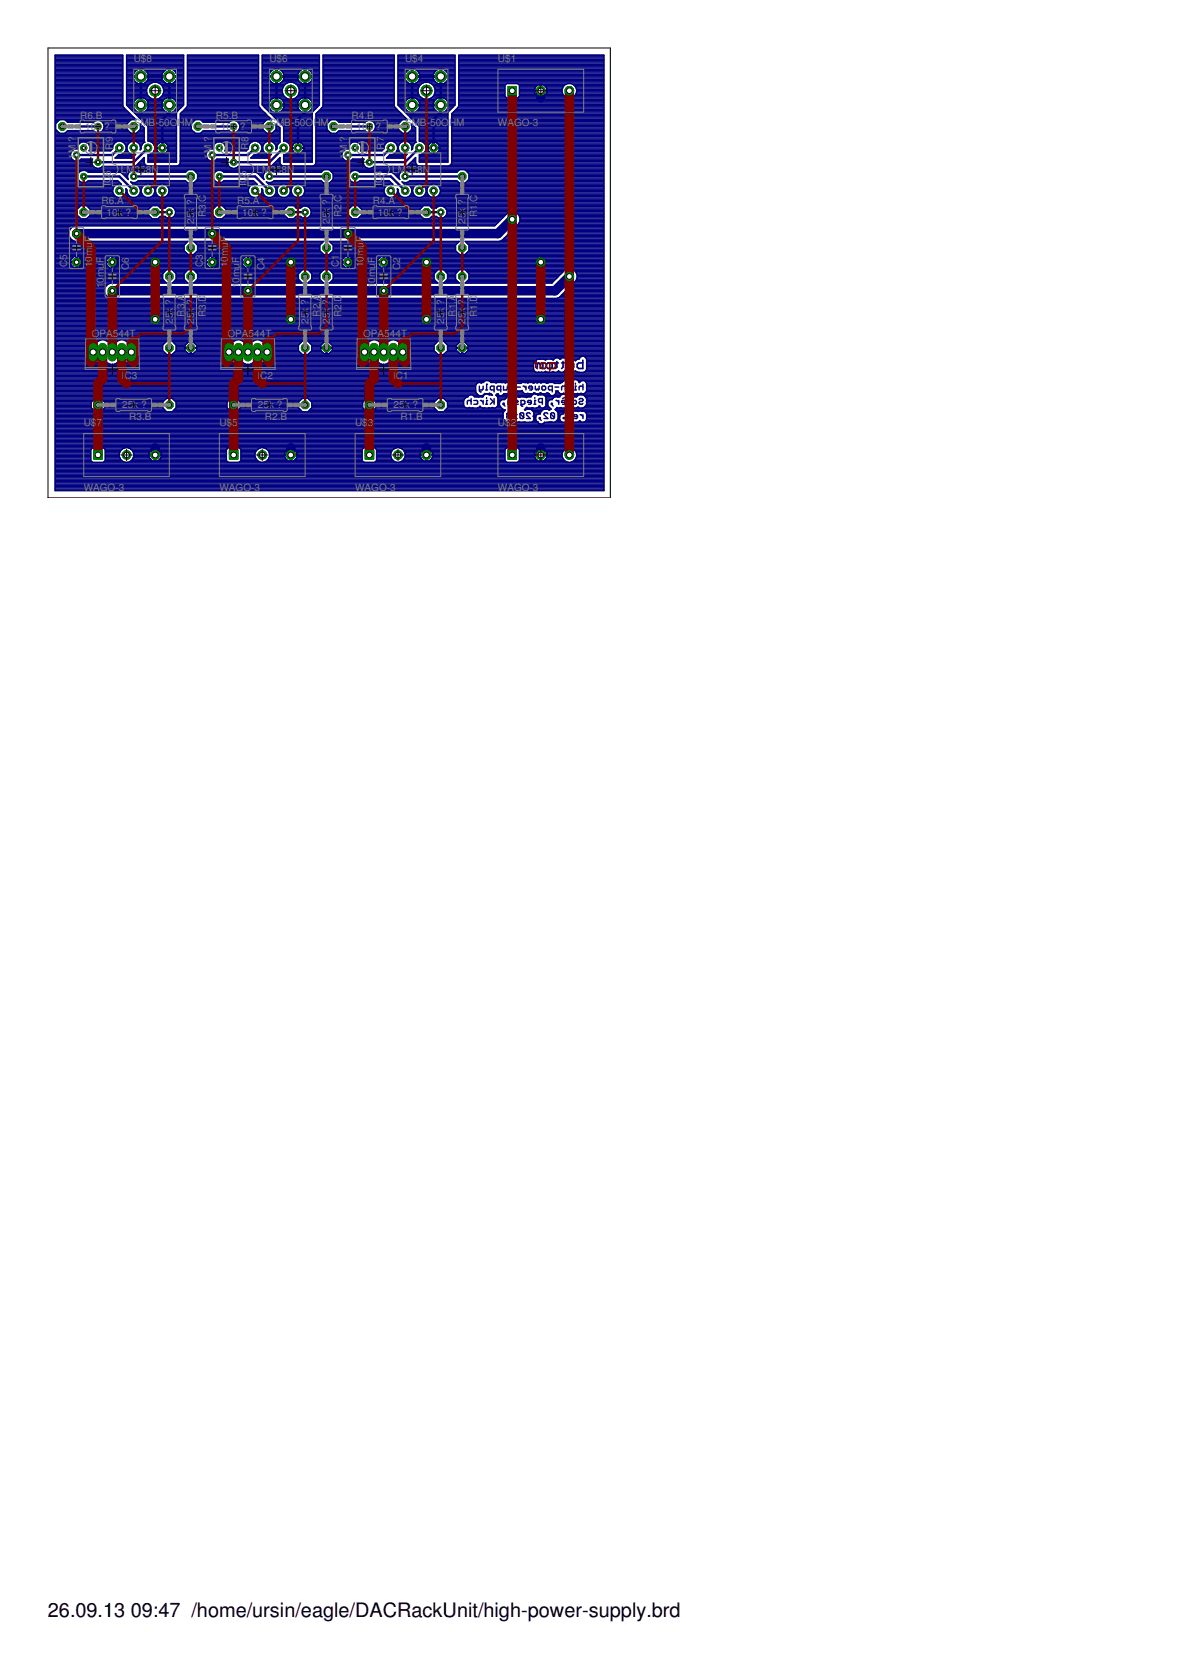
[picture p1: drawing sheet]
<svg xmlns="http://www.w3.org/2000/svg" width="210mm" height="297mm" viewBox="0 0 210 297" stroke-linecap="round" stroke-linejoin="round" font-family="sans-serif">
<defs><g id="words">
<g font-size="3.5">
<text x="8.5" y="287.5">26.09.13</text>
<text x="23.2" y="287.5">09:47 /home/ursin/eagle/DACRackUnit/high-power-supply.brd</text>
</g>
<g font-size="1.8" fill="#808080">
<text x="23.8" y="11.1">U$8</text>
<text x="47.9" y="11.1">U$6</text>
<text x="72" y="11.1">U$4</text>
<text x="88.5" y="11.1">U$1</text>
<text x="14.2" y="21.1">R6.B</text>
<text x="15.1" y="23.2">10k ?</text>
<text x="23.8" y="22.5">SM</text>
<text x="26.4" y="22.5">B</text>
<text x="27.6" y="22.5">-5</text>
<text x="29.2" y="22.5">0O</text>
<text x="31.6" y="22.5">HM</text>
<text x="38.4" y="21.1">R5.B</text>
<text x="39.2" y="23.2">10k ?</text>
<text x="47.9" y="22.5">SM</text>
<text x="50.5" y="22.5">B</text>
<text x="51.7" y="22.5">-5</text>
<text x="53.3" y="22.5">0O</text>
<text x="55.7" y="22.5">HM</text>
<text x="62.5" y="21.1">R4.B</text>
<text x="63.4" y="23.2">10k ?</text>
<text x="72" y="22.5">SM</text>
<text x="74.6" y="22.5">B</text>
<text x="75.8" y="22.5">-5</text>
<text x="77.4" y="22.5">0O</text>
<text x="79.8" y="22.5">HM</text>
<text x="88.5" y="22.5">WA</text>
<text x="91.4" y="22.5">GO-3</text>
<text x="13.5" y="28.2" transform="rotate(-90 13.5 28.2)">1M</text>
<text x="13.5" y="25.3" transform="rotate(-90 13.5 25.3)">?</text>
<text x="20.1" y="26.6" transform="rotate(-90 20.1 26.6)">R</text>
<text x="20.1" y="25.3" transform="rotate(-90 20.1 25.3)">9</text>
<text x="37.6" y="28.2" transform="rotate(-90 37.6 28.2)">1M</text>
<text x="37.6" y="25.3" transform="rotate(-90 37.6 25.3)">?</text>
<text x="44.2" y="26.6" transform="rotate(-90 44.2 26.6)">R</text>
<text x="44.2" y="25.3" transform="rotate(-90 44.2 25.3)">8</text>
<text x="61.7" y="28.2" transform="rotate(-90 61.7 28.2)">1M</text>
<text x="61.7" y="25.3" transform="rotate(-90 61.7 25.3)">?</text>
<text x="68.3" y="26.6" transform="rotate(-90 68.3 26.6)">R</text>
<text x="68.3" y="25.3" transform="rotate(-90 68.3 25.3)">7</text>
<text x="19.7" y="33" transform="rotate(-90 19.7 33)">I</text>
<text x="19.7" y="32.5" transform="rotate(-90 19.7 32.5)">C</text>
<text x="19.7" y="31.2" transform="rotate(-90 19.7 31.2)">6</text>
<text x="21.5" y="30.7">LM</text>
<text x="23.9" y="30.7">358N</text>
<text x="36.6" y="35.8" transform="rotate(-90 36.6 35.8)">C</text>
<text x="43.8" y="33" transform="rotate(-90 43.8 33)">I</text>
<text x="43.8" y="32.5" transform="rotate(-90 43.8 32.5)">C</text>
<text x="43.8" y="31.2" transform="rotate(-90 43.8 31.2)">5</text>
<text x="45.6" y="30.7">LM</text>
<text x="48.1" y="30.7">358N</text>
<text x="60.7" y="35.8" transform="rotate(-90 60.7 35.8)">C</text>
<text x="67.9" y="33" transform="rotate(-90 67.9 33)">I</text>
<text x="67.9" y="32.5" transform="rotate(-90 67.9 32.5)">C</text>
<text x="67.9" y="31.2" transform="rotate(-90 67.9 31.2)">4</text>
<text x="69.7" y="30.7">LM</text>
<text x="72.2" y="30.7">358N</text>
<text x="84.8" y="35.8" transform="rotate(-90 84.8 35.8)">C</text>
<text x="18.1" y="36.3">R6.A</text>
<text x="18.9" y="38.4">10k ?</text>
<text x="34.5" y="39.8" transform="rotate(-90 34.5 39.8)">2</text>
<text x="34.5" y="38.8" transform="rotate(-90 34.5 38.8)">5</text>
<text x="34.5" y="37.8" transform="rotate(-90 34.5 37.8)">k</text>
<text x="34.5" y="36.4" transform="rotate(-90 34.5 36.4)">?</text>
<text x="36.6" y="38.6" transform="rotate(-90 36.6 38.6)">R</text>
<text x="36.6" y="37.3" transform="rotate(-90 36.6 37.3)">3</text>
<text x="36.6" y="36.3" transform="rotate(-90 36.6 36.3)">.</text>
<text x="42.2" y="36.3">R5.A</text>
<text x="43.1" y="38.4">10k ?</text>
<text x="58.6" y="39.8" transform="rotate(-90 58.6 39.8)">2</text>
<text x="58.6" y="38.8" transform="rotate(-90 58.6 38.8)">5</text>
<text x="58.6" y="37.8" transform="rotate(-90 58.6 37.8)">k</text>
<text x="58.6" y="36.4" transform="rotate(-90 58.6 36.4)">?</text>
<text x="60.7" y="38.6" transform="rotate(-90 60.7 38.6)">R</text>
<text x="60.7" y="37.3" transform="rotate(-90 60.7 37.3)">2</text>
<text x="60.7" y="36.3" transform="rotate(-90 60.7 36.3)">.</text>
<text x="66.3" y="36.3">R4.A</text>
<text x="67.2" y="38.4">10k ?</text>
<text x="82.7" y="39.8" transform="rotate(-90 82.7 39.8)">2</text>
<text x="82.7" y="38.8" transform="rotate(-90 82.7 38.8)">5</text>
<text x="82.7" y="37.8" transform="rotate(-90 82.7 37.8)">k</text>
<text x="82.7" y="36.4" transform="rotate(-90 82.7 36.4)">?</text>
<text x="84.8" y="38.6" transform="rotate(-90 84.8 38.6)">R</text>
<text x="84.8" y="37.3" transform="rotate(-90 84.8 37.3)">1</text>
<text x="84.8" y="36.3" transform="rotate(-90 84.8 36.3)">.</text>
<text x="12" y="47.5" transform="rotate(-90 12 47.5)">C</text>
<text x="12" y="46.2" transform="rotate(-90 12 46.2)">5</text>
<text x="16.4" y="47.5" transform="rotate(-90 16.4 47.5)">1</text>
<text x="16.4" y="46.5" transform="rotate(-90 16.4 46.5)">0</text>
<text x="16.4" y="45.5" transform="rotate(-90 16.4 45.5)">m</text>
<text x="16.4" y="44" transform="rotate(-90 16.4 44)">u</text>
<text x="16.4" y="43" transform="rotate(-90 16.4 43)">F</text>
<text x="18.4" y="47.8" transform="rotate(-90 18.4 47.8)">u</text>
<text x="18.4" y="46.8" transform="rotate(-90 18.4 46.8)">F</text>
<text x="22.9" y="46.7" transform="rotate(-90 22.9 46.7)">6</text>
<text x="36.1" y="47.5" transform="rotate(-90 36.1 47.5)">C</text>
<text x="36.1" y="46.2" transform="rotate(-90 36.1 46.2)">3</text>
<text x="40.5" y="47.5" transform="rotate(-90 40.5 47.5)">1</text>
<text x="40.5" y="46.5" transform="rotate(-90 40.5 46.5)">0</text>
<text x="40.5" y="45.5" transform="rotate(-90 40.5 45.5)">m</text>
<text x="40.5" y="44" transform="rotate(-90 40.5 44)">u</text>
<text x="40.5" y="43" transform="rotate(-90 40.5 43)">F</text>
<text x="42.5" y="47.8" transform="rotate(-90 42.5 47.8)">u</text>
<text x="42.5" y="46.8" transform="rotate(-90 42.5 46.8)">F</text>
<text x="47" y="46.7" transform="rotate(-90 47 46.7)">4</text>
<text x="60.2" y="47.5" transform="rotate(-90 60.2 47.5)">C</text>
<text x="60.2" y="46.2" transform="rotate(-90 60.2 46.2)">1</text>
<text x="64.6" y="47.5" transform="rotate(-90 64.6 47.5)">1</text>
<text x="64.6" y="46.5" transform="rotate(-90 64.6 46.5)">0</text>
<text x="64.6" y="45.5" transform="rotate(-90 64.6 45.5)">m</text>
<text x="64.6" y="44" transform="rotate(-90 64.6 44)">u</text>
<text x="64.6" y="43" transform="rotate(-90 64.6 43)">F</text>
<text x="66.7" y="47.8" transform="rotate(-90 66.7 47.8)">u</text>
<text x="66.7" y="46.8" transform="rotate(-90 66.7 46.8)">F</text>
<text x="71.1" y="46.7" transform="rotate(-90 71.1 46.7)">2</text>
<text x="18.4" y="51.3" transform="rotate(-90 18.4 51.3)">1</text>
<text x="18.4" y="50.3" transform="rotate(-90 18.4 50.3)">0</text>
<text x="18.4" y="49.3" transform="rotate(-90 18.4 49.3)">m</text>
<text x="22.9" y="48" transform="rotate(-90 22.9 48)">C</text>
<text x="32.8" y="54" transform="rotate(-90 32.8 54)">.</text>
<text x="32.8" y="53.5" transform="rotate(-90 32.8 53.5)">A</text>
<text x="36.6" y="53.6" transform="rotate(-90 36.6 53.6)">D</text>
<text x="42.5" y="51.3" transform="rotate(-90 42.5 51.3)">1</text>
<text x="42.5" y="50.3" transform="rotate(-90 42.5 50.3)">0</text>
<text x="42.5" y="49.3" transform="rotate(-90 42.5 49.3)">m</text>
<text x="47" y="48" transform="rotate(-90 47 48)">C</text>
<text x="56.9" y="54" transform="rotate(-90 56.9 54)">.</text>
<text x="56.9" y="53.5" transform="rotate(-90 56.9 53.5)">A</text>
<text x="60.7" y="53.6" transform="rotate(-90 60.7 53.6)">D</text>
<text x="66.7" y="51.3" transform="rotate(-90 66.7 51.3)">1</text>
<text x="66.7" y="50.3" transform="rotate(-90 66.7 50.3)">0</text>
<text x="66.7" y="49.3" transform="rotate(-90 66.7 49.3)">m</text>
<text x="71.1" y="48" transform="rotate(-90 71.1 48)">C</text>
<text x="81" y="54" transform="rotate(-90 81 54)">.</text>
<text x="81" y="53.5" transform="rotate(-90 81 53.5)">A</text>
<text x="84.8" y="53.6" transform="rotate(-90 84.8 53.6)">D</text>
<text x="16.3" y="59.8">OPA</text>
<text x="20.1" y="59.8">544T</text>
<text x="30.7" y="57.5" transform="rotate(-90 30.7 57.5)">2</text>
<text x="30.7" y="56.5" transform="rotate(-90 30.7 56.5)">5</text>
<text x="30.7" y="55.6" transform="rotate(-90 30.7 55.6)">k</text>
<text x="30.7" y="54.2" transform="rotate(-90 30.7 54.2)">?</text>
<text x="32.8" y="56.3" transform="rotate(-90 32.8 56.3)">R</text>
<text x="32.8" y="55" transform="rotate(-90 32.8 55)">3</text>
<text x="34.5" y="57.5" transform="rotate(-90 34.5 57.5)">2</text>
<text x="34.5" y="56.5" transform="rotate(-90 34.5 56.5)">5</text>
<text x="34.5" y="55.6" transform="rotate(-90 34.5 55.6)">k</text>
<text x="34.5" y="54.2" transform="rotate(-90 34.5 54.2)">?</text>
<text x="36.6" y="56.4" transform="rotate(-90 36.6 56.4)">R</text>
<text x="36.6" y="55.1" transform="rotate(-90 36.6 55.1)">3</text>
<text x="36.6" y="54.1" transform="rotate(-90 36.6 54.1)">.</text>
<text x="40.4" y="59.8">OPA</text>
<text x="44.2" y="59.8">544T</text>
<text x="54.8" y="57.5" transform="rotate(-90 54.8 57.5)">2</text>
<text x="54.8" y="56.5" transform="rotate(-90 54.8 56.5)">5</text>
<text x="54.8" y="55.6" transform="rotate(-90 54.8 55.6)">k</text>
<text x="54.8" y="54.2" transform="rotate(-90 54.8 54.2)">?</text>
<text x="56.9" y="56.3" transform="rotate(-90 56.9 56.3)">R</text>
<text x="56.9" y="55" transform="rotate(-90 56.9 55)">2</text>
<text x="58.6" y="57.5" transform="rotate(-90 58.6 57.5)">2</text>
<text x="58.6" y="56.5" transform="rotate(-90 58.6 56.5)">5</text>
<text x="58.6" y="55.6" transform="rotate(-90 58.6 55.6)">k</text>
<text x="58.6" y="54.2" transform="rotate(-90 58.6 54.2)">?</text>
<text x="60.7" y="56.4" transform="rotate(-90 60.7 56.4)">R</text>
<text x="60.7" y="55.1" transform="rotate(-90 60.7 55.1)">2</text>
<text x="60.7" y="54.1" transform="rotate(-90 60.7 54.1)">.</text>
<text x="64.5" y="59.8">OPA</text>
<text x="68.3" y="59.8">544T</text>
<text x="78.9" y="57.5" transform="rotate(-90 78.9 57.5)">2</text>
<text x="78.9" y="56.5" transform="rotate(-90 78.9 56.5)">5</text>
<text x="78.9" y="55.6" transform="rotate(-90 78.9 55.6)">k</text>
<text x="78.9" y="54.2" transform="rotate(-90 78.9 54.2)">?</text>
<text x="81" y="56.3" transform="rotate(-90 81 56.3)">R</text>
<text x="81" y="55" transform="rotate(-90 81 55)">1</text>
<text x="82.7" y="57.5" transform="rotate(-90 82.7 57.5)">2</text>
<text x="82.7" y="56.5" transform="rotate(-90 82.7 56.5)">5</text>
<text x="82.7" y="55.6" transform="rotate(-90 82.7 55.6)">k</text>
<text x="82.7" y="54.2" transform="rotate(-90 82.7 54.2)">?</text>
<text x="84.8" y="56.4" transform="rotate(-90 84.8 56.4)">R</text>
<text x="84.8" y="55.1" transform="rotate(-90 84.8 55.1)">1</text>
<text x="84.8" y="54.1" transform="rotate(-90 84.8 54.1)">.</text>
<text x="21.6" y="67.4">IC3</text>
<text x="45.7" y="67.4">IC2</text>
<text x="69.9" y="67.4">IC1</text>
<text x="14.9" y="75.8">U$7</text>
<text x="21.7" y="72.6">25k ?</text>
<text x="23" y="74.7">R3.B</text>
<text x="39" y="75.8">U$5</text>
<text x="45.8" y="72.6">25k ?</text>
<text x="47.1" y="74.7">R2.B</text>
<text x="63.1" y="75.8">U$3</text>
<text x="69.9" y="72.6">25k ?</text>
<text x="71.2" y="74.7">R1.B</text>
<text x="88.5" y="75.8">U$2</text>
<text x="14.9" y="87.2">WAGO-3</text>
<text x="39" y="87.2">WAGO-3</text>
<text x="63.1" y="87.2">WAGO-3</text>
<text x="88.5" y="87.2">WAGO-3</text>
</g>
</g></defs>
<g fill="#000080" stroke="#000080" stroke-width=".3">
<path d="M103.6 64v1.5z"/>
<path d="M102.8 65.5h.8z"/>
<path d="M102.6 65.3l.2 .2z"/>
<path d="M102.6 64.7v.6z"/>
<path d="M102.6 64.7l.2-.2z"/>
<path d="M102.8 64.5h.8z"/>
<path d="M101.2 65.5h.5z"/>
<path d="M101 65.3l.2 .2z"/>
<path d="M101 64.7v.6z"/>
<path d="M101 64.7l.2-.2z"/>
<path d="M101.2 64.5h.5z"/>
<path d="M101.7 64.5l.3 .2z"/>
<path d="M102 64.7v.6z"/>
<path d="M102 65.3l-.3 .2z"/>
<path d="M100.1 64.3v1z"/>
<path d="M100.1 65.3l-.3 .2z"/>
<path d="M99.8 64.5h.5z"/>
<path d="M99 64.3v1z"/>
<path d="M99 65.3l-.3 .2z"/>
<path d="M98.7 64.5h.5z"/>
<path d="M97.4 65.5h.5z"/>
<path d="M97.1 65.3l.3 .2z"/>
<path d="M97.1 64.7v.6z"/>
<path d="M97.1 64.7l.3-.2z"/>
<path d="M97.4 64.5h.5z"/>
<path d="M97.9 64.5l.2 .2z"/>
<path d="M98.1 64.7v.6z"/>
<path d="M98.1 65.3l-.2 .2z"/>
<path d="M96.5 64.5v1z"/>
<path d="M96.2 64.5h.3z"/>
<path d="M96.2 64.5l-.2 .2z"/>
<path d="M96 64.7v.8z"/>
<path d="M95.8 64.5l.2 .2z"/>
<path d="M95.5 64.7l.3-.2z"/>
<path d="M95.5 64.7v.8z"/>
</g>
<g fill="#000080" stroke="#000080" stroke-width=".25">
<path d="M103.6 68.3v1z"/>
<path d="M103.4 68.6l.2 .2z"/>
<path d="M103.1 68.6h.3z"/>
<path d="M103.1 68.6l-.2 .2z"/>
<path d="M102.9 68.8v.5z"/>
<path d="M102.3 68.6h.1z"/>
<path d="M102.3 68.6v.7z"/>
<path d="M102.1 69.3h.3z"/>
<path d="M102.3 68.1v.2z"/>
<path d="M101.2 69.7h.1z"/>
<path d="M101 69.5l.2 .2z"/>
<path d="M101 68.6v.9z"/>
<path d="M101 68.6h.5z"/>
<path d="M101.5 68.6l.2 .2z"/>
<path d="M101.7 68.8v.4z"/>
<path d="M101.7 69.2l-.2 .1z"/>
<path d="M101 69.3h.5z"/>
<path d="M100.5 68.3v1z"/>
<path d="M100.3 68.6l.2 .2z"/>
<path d="M100 68.6h.3z"/>
<path d="M100 68.6l-.2 .2z"/>
<path d="M99.8 68.8v.5z"/>
<path d="M98.6 68.8h.7z"/>
<path d="M98.1 68.6v1.1z"/>
<path d="M97.6 68.6h.5z"/>
<path d="M97.6 68.6l-.1 .2z"/>
<path d="M97.5 68.8v.4z"/>
<path d="M97.5 69.2l.1 .1z"/>
<path d="M97.6 69.3h.5z"/>
<path d="M96.5 69.3h.3z"/>
<path d="M96.3 69.2l.2 .1z"/>
<path d="M96.3 68.8v.4z"/>
<path d="M96.3 68.8l.2-.2z"/>
<path d="M96.5 68.6h.3z"/>
<path d="M96.8 68.6l.2 .2z"/>
<path d="M97 68.8v.4z"/>
<path d="M97 69.2l-.2 .1z"/>
<path d="M95.8 68.6v.6z"/>
<path d="M95.8 69.2l-.1 .1z"/>
<path d="M95.5 69.2l.2 .1z"/>
<path d="M95.5 69.2l-.2 .1z"/>
<path d="M95.1 69.2l.2 .1z"/>
<path d="M95.1 68.6v.6z"/>
<path d="M94.1 69.3h.4z"/>
<path d="M94.5 69.3l.1-.1z"/>
<path d="M94.6 68.8v.4z"/>
<path d="M94.5 68.6l.1 .2z"/>
<path d="M94.1 68.6h.4z"/>
<path d="M94.1 68.6l-.1 .2z"/>
<path d="M94 68.8v.2z"/>
<path d="M94 69h.6z"/>
<path d="M93.5 68.6v.7z"/>
<path d="M93.1 68.6l.4 .4z"/>
<path d="M93 68.6h.1z"/>
<path d="M91.8 68.8h.7z"/>
<path d="M90.8 69.3h.5z"/>
<path d="M90.7 69.2l.1 .1z"/>
<path d="M90.7 69.2l.1-.2z"/>
<path d="M90.8 69h.4z"/>
<path d="M91.2 69l.1-.2z"/>
<path d="M91.2 68.6l.1 .2z"/>
<path d="M90.7 68.6h.5z"/>
<path d="M90.2 68.6v.6z"/>
<path d="M90.2 69.2l-.2 .1z"/>
<path d="M89.5 69.3h.5z"/>
<path d="M89.5 68.6v.7z"/>
<path d="M89 68.6v1.1z"/>
<path d="M88.5 68.6h.5z"/>
<path d="M88.5 68.6l-.2 .2z"/>
<path d="M88.3 68.8v.4z"/>
<path d="M88.3 69.2l.2 .1z"/>
<path d="M88.5 69.3h.5z"/>
<path d="M87.8 68.6v1.1z"/>
<path d="M87.3 68.6h.5z"/>
<path d="M87.3 68.6l-.2 .2z"/>
<path d="M87.1 68.8v.4z"/>
<path d="M87.1 69.2l.2 .1z"/>
<path d="M87.3 69.3h.5z"/>
<path d="M86.5 68.3h.2z"/>
<path d="M86.5 68.3v1z"/>
<path d="M86.3 69.3h.4z"/>
<path d="M85.9 68.6v.6z"/>
<path d="M85.9 69.2l-.2 .1z"/>
<path d="M85.2 69.3h.5z"/>
<path d="M85.2 68.6v.9z"/>
<path d="M85.2 69.5l.2 .2z"/>
<path d="M85.4 69.7h.1z"/>
<path d="M102.9 71l.2-.2z"/>
<path d="M103.1 70.8h.3z"/>
<path d="M103.4 70.8l.2 .2z"/>
<path d="M103.6 71v.2z"/>
<path d="M103.6 71.2l-.2 .2z"/>
<path d="M103.1 71.4h.3z"/>
<path d="M103.1 71.4l-.2 .1z"/>
<path d="M102.9 71.5v.2z"/>
<path d="M102.9 71.7l.2 .2z"/>
<path d="M103.1 71.9h.3z"/>
<path d="M103.4 71.9l.2-.2z"/>
<path d="M101.9 71.9h.4z"/>
<path d="M101.8 71.7l.1 .2z"/>
<path d="M101.8 71.4v.3z"/>
<path d="M101.8 71.4l.1-.2z"/>
<path d="M101.9 71.2h.4z"/>
<path d="M102.3 71.2l.1 .2z"/>
<path d="M102.4 71.4v.3z"/>
<path d="M102.4 71.7l-.1 .2z"/>
<path d="M101.1 70.8h.2z"/>
<path d="M101.1 70.8v1.1z"/>
<path d="M100.9 71.9h.4z"/>
<path d="M100 71.9h.3z"/>
<path d="M100.3 71.9l.2-.2z"/>
<path d="M100.5 71.4v.3z"/>
<path d="M100.3 71.2l.2 .2z"/>
<path d="M100 71.2h.3z"/>
<path d="M100 71.2l-.2 .2z"/>
<path d="M99.8 71.4v.1z"/>
<path d="M99.8 71.5h.7z"/>
<path d="M100 70.8l.3-.1z"/>
<path d="M99.3 71.2v.7z"/>
<path d="M99 71.2l.3 .3z"/>
<path d="M98.8 71.2h.2z"/>
<path d="M98 71.9l.3 .3z"/>
<path d="M98 71.7v.2z"/>
<path d="M98 71.7h.2z"/>
<path d="M98.2 71.7v.2z"/>
<path d="M98 71.9h.2z"/>
<path d="M96.4 70.8v1.1z"/>
<path d="M95.9 70.8h.5z"/>
<path d="M95.9 70.8l-.2 .2z"/>
<path d="M95.7 71v.4z"/>
<path d="M95.7 71.4l.2 .1z"/>
<path d="M95.9 71.5h.5z"/>
<path d="M95.1 71.2h.1z"/>
<path d="M95.1 71.2v.7z"/>
<path d="M94.9 71.9h.3z"/>
<path d="M95.1 70.7v.1z"/>
<path d="M93.9 71.9h.4z"/>
<path d="M94.3 71.9l.1-.2z"/>
<path d="M94.4 71.4v.3z"/>
<path d="M94.3 71.2l.1 .2z"/>
<path d="M93.9 71.2h.4z"/>
<path d="M93.9 71.2l-.1 .2z"/>
<path d="M93.8 71.4v.1z"/>
<path d="M93.8 71.5h.6z"/>
<path d="M92.8 72.2h.1z"/>
<path d="M92.6 72l.2 .2z"/>
<path d="M92.6 71.2v.8z"/>
<path d="M92.6 71.2h.5z"/>
<path d="M93.1 71.2l.2 .2z"/>
<path d="M93.3 71.4v.3z"/>
<path d="M93.3 71.7l-.2 .2z"/>
<path d="M92.6 71.9h.5z"/>
<path d="M91.6 71.9h.5z"/>
<path d="M91.4 71.7l.2 .2z"/>
<path d="M91.4 71.7l.2-.2z"/>
<path d="M91.6 71.5h.3z"/>
<path d="M91.9 71.5l.2-.1z"/>
<path d="M91.9 71.2l.2 .2z"/>
<path d="M91.4 71.2h.5z"/>
<path d="M90.4 71.2h.4z"/>
<path d="M90.4 71.2l-.1 .2z"/>
<path d="M90.3 71.4v.5z"/>
<path d="M90.3 71.9h.5z"/>
<path d="M90.8 71.9l.2-.2z"/>
<path d="M90.8 71.5l.2 .2z"/>
<path d="M90.3 71.5h.5z"/>
<path d="M89.4 71.9l.4 .3z"/>
<path d="M89.4 71.7v.2z"/>
<path d="M89.4 71.7h.2z"/>
<path d="M89.6 71.7v.2z"/>
<path d="M89.4 71.9h.2z"/>
<path d="M87.8 70.8v1.1z"/>
<path d="M87.1 70.8l.7 .7z"/>
<path d="M87.6 71.4l-.5 .5z"/>
<path d="M86.5 71.2h.2z"/>
<path d="M86.5 71.2v.7z"/>
<path d="M86.3 71.9h.4z"/>
<path d="M86.5 70.7v.1z"/>
<path d="M85.9 71.2v.7z"/>
<path d="M85.5 71.2l.4 .3z"/>
<path d="M85.4 71.2h.1z"/>
<path d="M84.2 71.2h.5z"/>
<path d="M84.7 71.2l.2 .2z"/>
<path d="M84.9 71.4v.3z"/>
<path d="M84.9 71.7l-.2 .2z"/>
<path d="M84.2 71.9h.5z"/>
<path d="M83.7 70.8v1.1z"/>
<path d="M83.6 71.2l.1 .2z"/>
<path d="M83.2 71.2h.4z"/>
<path d="M83.1 71.4l.1-.2z"/>
<path d="M83.1 71.4v.5z"/>
<path d="M103.6 73.7v.7z"/>
<path d="M103.3 73.7l.3 .4z"/>
<path d="M103.1 73.7h.2z"/>
<path d="M102.1 74.4h.4z"/>
<path d="M102.5 74.4l.1-.2z"/>
<path d="M102.6 73.9v.3z"/>
<path d="M102.5 73.7l.1 .2z"/>
<path d="M102.1 73.7h.4z"/>
<path d="M102.1 73.7l-.1 .2z"/>
<path d="M102 73.9v.2z"/>
<path d="M102 74.1h.6z"/>
<path d="M101.5 73.7l-.4 .7z"/>
<path d="M100.8 73.7l.3 .7z"/>
<path d="M100.3 74.2v.2z"/>
<path d="M100.1 74.2h.2z"/>
<path d="M100.1 74.2v.2z"/>
<path d="M100.1 74.4h.2z"/>
<path d="M98.6 73.6v.6z"/>
<path d="M98.4 73.4l.2 .2z"/>
<path d="M98 73.4h.4z"/>
<path d="M98 73.4l-.1 .2z"/>
<path d="M97.9 73.6v.6z"/>
<path d="M97.9 74.2l.1 .2z"/>
<path d="M98 74.4h.4z"/>
<path d="M98.4 74.4l.2-.2z"/>
<path d="M97.9 73.6l.7 .6z"/>
<path d="M96.7 74.4h.7z"/>
<path d="M96.7 73.7l.7 .7z"/>
<path d="M96.7 73.6v.1z"/>
<path d="M96.7 73.6l.2-.2z"/>
<path d="M96.9 73.4h.3z"/>
<path d="M97.2 73.4l.2 .2z"/>
<path d="M95.9 74.4l.3 .3z"/>
<path d="M95.9 74.2v.2z"/>
<path d="M95.9 74.2h.1z"/>
<path d="M96 74.2v.2z"/>
<path d="M95.9 74.4h.1z"/>
<path d="M93.6 74.4h.7z"/>
<path d="M93.6 73.7l.7 .7z"/>
<path d="M93.6 73.6v.1z"/>
<path d="M93.6 73.6l.1-.2z"/>
<path d="M93.7 73.4h.4z"/>
<path d="M94.1 73.4l.2 .2z"/>
<path d="M93.1 73.6v.6z"/>
<path d="M92.9 73.4l.2 .2z"/>
<path d="M92.6 73.4h.3z"/>
<path d="M92.6 73.4l-.2 .2z"/>
<path d="M92.4 73.6v.6z"/>
<path d="M92.4 74.2l.2 .2z"/>
<path d="M92.6 74.4h.3z"/>
<path d="M93.1 74.2l-.2 .2z"/>
<path d="M92.4 73.6l.7 .6z"/>
<path d="M91.6 73.4l.3 .3z"/>
<path d="M91.6 73.4v1z"/>
<path d="M91.2 74.4h.7z"/>
<path d="M90.6 73.4l.1 .2z"/>
<path d="M90.2 73.4h.4z"/>
<path d="M90.2 73.4l-.1 .2z"/>
<path d="M90.1 73.6v.1z"/>
<path d="M90.1 73.7l.1 .2z"/>
<path d="M90.2 73.9h.2z"/>
<path d="M90.2 73.9l-.1 .2z"/>
<path d="M90.1 74.1v.1z"/>
<path d="M90.1 74.2l.1 .2z"/>
<path d="M90.2 74.4h.4z"/>
<path d="M90.6 74.4l.1-.2z"/>
<path d="M25 22.1v.9z"/>
<path d="M25 22.1l.6 .7z"/>
<path d="M25.6 22.8v2.5z"/>
<path d="M25.6 25.3l-.3 .3z"/>
<path d="M25.3 25.6l-.2 .5z"/>
<path d="M25.1 26.1v.3z"/>
<path d="M25.1 26.4l-.2 .2z"/>
<path d="M25 26.5l-.1 .1z"/>
<path d="M25 26.1v.4z"/>
<path d="M24.8 25.6l.2 .5z"/>
<path d="M24.4 25.3l.4 .3z"/>
<path d="M24 25.1l.4 .2z"/>
<path d="M23.5 25.1h.5z"/>
<path d="M23.1 25.3l.4-.2z"/>
<path d="M23.1 25.3l-.3 .3z"/>
<path d="M22.8 25.6l-.2 .5z"/>
<path d="M22.6 26.1v.4z"/>
<path d="M22.6 26.5l.2 .5z"/>
<path d="M22.8 27l.3 .3z"/>
<path d="M23.1 27.3l.4 .2z"/>
<path d="M23.5 27.5h.5z"/>
<path d="M24 27.5l.1-.1z"/>
<path d="M24.1 27.4l-.6 .7z"/>
<path d="M20.5 28.1h3z"/>
<path d="M20.6 28l-.1 .1z"/>
<path d="M20.6 28l.5-.5z"/>
<path d="M21.1 27.5h.4z"/>
<path d="M21.5 27.5l.4-.2z"/>
<path d="M22.2 27l-.3 .3z"/>
<path d="M22.4 26.5l-.2 .5z"/>
<path d="M22.4 26.1v.4z"/>
<path d="M22.2 25.6l.2 .5z"/>
<path d="M21.9 25.3l.3 .3z"/>
<path d="M21.5 25.1l.4 .2z"/>
<path d="M21 25.1h.5z"/>
<path d="M20.6 25.3l.4-.2z"/>
<path d="M20.6 25.3l-.4 .3z"/>
<path d="M20.2 25.6l-.2 .5z"/>
<path d="M20 26.1v.3z"/>
<path d="M20 26.4l-.4 .4z"/>
<path d="M15.8 26.8h3.8z"/>
<path d="M16 26.5l-.2 .3z"/>
<path d="M16 26.1v.4z"/>
<path d="M15.8 25.7l.2 .4z"/>
<path d="M15.5 25.4l.3 .3z"/>
<path d="M15.1 25.2l.4 .2z"/>
<path d="M14.7 25.2h.4z"/>
<path d="M14.3 25.4l.4-.2z"/>
<path d="M14.3 25.4l-.4 .3z"/>
<path d="M13.9 25.7l-.1 .4z"/>
<path d="M13.8 26.1v.4z"/>
<path d="M13.4 26.5h.4z"/>
<path d="M13 26.6l.4-.1z"/>
<path d="M12.7 26.9l.3-.3z"/>
<path d="M12.7 26.9l-.2 .4z"/>
<path d="M12.5 27.3v.5z"/>
<path d="M12.5 27.8l.2 .4z"/>
<path d="M12.7 28.2l.3 .3z"/>
<path d="M13 28.5l.4 .1z"/>
<path d="M13.4 28.6h.4z"/>
<path d="M13.8 28.6l.4-.1z"/>
<path d="M14.2 28.5l.2-.2z"/>
<path d="M14.4 28.3h2z"/>
<path d="M16.4 28.3l-.1 .3z"/>
<path d="M16.3 28.6v.4z"/>
<path d="M16.3 29l.2 .4z"/>
<path d="M16.5 29.4l.3 .4z"/>
<path d="M16.8 29.8l.4 .1z"/>
<path d="M17.2 29.9h.4z"/>
<path d="M17.6 29.9l.4-.1z"/>
<path d="M18 29.8l.2-.2z"/>
<path d="M18.2 29.6h5.4z"/>
<path d="M23.6 29.6h.3z"/>
<path d="M23.9 29.6l.3-.1z"/>
<path d="M24.2 29.5l1.4-1.5z"/>
<path d="M25.6 28v1z"/>
<path d="M25.6 29l.1 .2z"/>
<path d="M25.7 29.2l.2 .2z"/>
<path d="M25.9 29.4l.3 .1z"/>
<path d="M26.2 29.5h.2z"/>
<path d="M26.4 29.5h5.1z"/>
<path d="M31.5 29.5l.2-.1z"/>
<path d="M31.7 29.4l.2-.2z"/>
<path d="M32 29l-.1 .2z"/>
<path d="M32 28.7v.3z"/>
<path d="M32 20.2v8.5z"/>
<path d="M32 20.2l1.2-1.2z"/>
<path d="M33.3 18.8l-.1 .2z"/>
<path d="M33.3 18.5v.3z"/>
<path d="M33.3 9.8v8.7z"/>
<path d="M33.3 9.8h12.7z"/>
<path d="M46 9.8v9z"/>
<path d="M46 18.8l.1 .2z"/>
<path d="M46.1 19l.1 .2z"/>
<path d="M46.2 19.2l2.1 2.1z"/>
<path d="M47.4 21.3h.9z"/>
<path d="M46.7 22l.7-.7z"/>
<path d="M46.7 22v1z"/>
<path d="M46.7 23l.7 .7z"/>
<path d="M47.4 23.7h1z"/>
<path d="M48.4 23.7l.7-.7z"/>
<path d="M49.1 22.1v.9z"/>
<path d="M49.1 22.1l.7 .7z"/>
<path d="M49.8 22.8v2.5z"/>
<path d="M49.7 25.3l-.3 .3z"/>
<path d="M49.4 25.6l-.2 .5z"/>
<path d="M49.2 26.1v.3z"/>
<path d="M49.2 26.4l-.2 .2z"/>
<path d="M49.1 26.5l-.1 .1z"/>
<path d="M49.1 26.1v.4z"/>
<path d="M48.9 25.6l.2 .5z"/>
<path d="M48.6 25.3l.3 .3z"/>
<path d="M48.1 25.1l.5 .2z"/>
<path d="M47.6 25.1h.5z"/>
<path d="M47.2 25.3l.4-.2z"/>
<path d="M46.9 25.6l.3-.3z"/>
<path d="M46.9 25.6l-.2 .5z"/>
<path d="M46.7 26.1v.4z"/>
<path d="M46.7 26.5l.2 .5z"/>
<path d="M46.9 27l.3 .3z"/>
<path d="M47.2 27.3l.4 .2z"/>
<path d="M47.6 27.5h.5z"/>
<path d="M48.1 27.5l.1-.1z"/>
<path d="M48.2 27.4l-.6 .7z"/>
<path d="M44.6 28.1h3z"/>
<path d="M44.6 28.1l.6-.6z"/>
<path d="M45.2 27.5h.4z"/>
<path d="M45.6 27.5l.4-.2z"/>
<path d="M46 27.3l.4-.3z"/>
<path d="M46.5 26.5l-.1 .5z"/>
<path d="M46.5 26.1v.4z"/>
<path d="M46.4 25.6l.1 .5z"/>
<path d="M46 25.3l.4 .3z"/>
<path d="M45.6 25.1l.4 .2z"/>
<path d="M45.1 25.1h.5z"/>
<path d="M44.7 25.3l.4-.2z"/>
<path d="M44.7 25.3l-.4 .3z"/>
<path d="M44.3 25.6l-.1 .5z"/>
<path d="M44.2 26.1v.3z"/>
<path d="M44.2 26.4l-.4 .4z"/>
<path d="M40 26.8h3.8z"/>
<path d="M40.1 26.5l-.1 .3z"/>
<path d="M40.1 26.1v.4z"/>
<path d="M39.9 25.7l.2 .4z"/>
<path d="M39.6 25.4l.3 .3z"/>
<path d="M39.2 25.2l.4 .2z"/>
<path d="M38.8 25.2h.4z"/>
<path d="M38.4 25.4l.4-.2z"/>
<path d="M38.4 25.4l-.3 .3z"/>
<path d="M38.1 25.7l-.2 .4z"/>
<path d="M37.9 26.1v.4z"/>
<path d="M37.5 26.5h.4z"/>
<path d="M37.1 26.6l.4-.1z"/>
<path d="M36.8 26.9l.3-.3z"/>
<path d="M36.8 26.9l-.2 .4z"/>
<path d="M36.6 27.3v.5z"/>
<path d="M36.6 27.8l.2 .4z"/>
<path d="M36.8 28.2l.3 .3z"/>
<path d="M37.1 28.5l.4 .1z"/>
<path d="M37.5 28.6h.5z"/>
<path d="M38 28.6l.3-.1z"/>
<path d="M38.3 28.5l.2-.2z"/>
<path d="M38.5 28.3h2.1z"/>
<path d="M40.6 28.3l-.2 .3z"/>
<path d="M40.4 28.6v.4z"/>
<path d="M40.4 29l.2 .4z"/>
<path d="M40.6 29.4l.3 .4z"/>
<path d="M40.9 29.8l.4 .1z"/>
<path d="M41.3 29.9h.4z"/>
<path d="M41.7 29.9l.4-.1z"/>
<path d="M42.1 29.8l.2-.2z"/>
<path d="M42.3 29.6h5.4z"/>
<path d="M47.7 29.6h.3z"/>
<path d="M48 29.6l.3-.1z"/>
<path d="M48.3 29.5l1.5-1.5z"/>
<path d="M49.8 28v1z"/>
<path d="M49.8 29l.1 .2z"/>
<path d="M49.9 29.2l.1 .2z"/>
<path d="M50 29.4l.3 .1z"/>
<path d="M50.3 29.5h.2z"/>
<path d="M50.5 29.5h5.1z"/>
<path d="M55.6 29.5l.3-.1z"/>
<path d="M56 29.2l-.1 .2z"/>
<path d="M56.2 29l-.2 .2z"/>
<path d="M56.2 28.7v.3z"/>
<path d="M56.2 20.2v8.5z"/>
<path d="M56.2 20.2l1.1-1.2z"/>
<path d="M57.4 18.8l-.1 .2z"/>
<path d="M57.4 18.5v.3z"/>
<path d="M57.4 9.8v8.7z"/>
<path d="M57.4 9.8h12.7z"/>
<path d="M70.1 9.8v9z"/>
<path d="M70.1 18.8l.1 .2z"/>
<path d="M70.2 19l.2 .2z"/>
<path d="M70.4 19.2l2 2.1z"/>
<path d="M71.5 21.3h.9z"/>
<path d="M70.8 22l.7-.7z"/>
<path d="M70.8 22v1z"/>
<path d="M70.8 23l.7 .7z"/>
<path d="M71.5 23.7h1z"/>
<path d="M72.5 23.7l.7-.7z"/>
<path d="M73.2 22.1v.9z"/>
<path d="M73.2 22.1l.7 .7z"/>
<path d="M73.9 22.8v2.5z"/>
<path d="M73.9 25.3l-.4 .3z"/>
<path d="M73.5 25.6l-.2 .5z"/>
<path d="M73.3 26.1v.3z"/>
<path d="M73.3 26.4l-.1 .2z"/>
<path d="M73.2 26.5v.1z"/>
<path d="M73.2 26.1v.4z"/>
<path d="M73 25.6l.2 .5z"/>
<path d="M72.7 25.3l.3 .3z"/>
<path d="M72.2 25.1l.5 .2z"/>
<path d="M71.8 25.1h.4z"/>
<path d="M71.3 25.3l.5-.2z"/>
<path d="M71.3 25.3l-.3 .3z"/>
<path d="M71 25.6l-.2 .5z"/>
<path d="M70.8 26.1v.4z"/>
<path d="M70.8 26.5l.2 .5z"/>
<path d="M71 27l.3 .3z"/>
<path d="M71.3 27.3l.5 .2z"/>
<path d="M71.8 27.5h.4z"/>
<path d="M72.2 27.5l.1-.1z"/>
<path d="M72.3 27.4l-.6 .7z"/>
<path d="M68.7 28.1h3z"/>
<path d="M68.7 28.1l.6-.6z"/>
<path d="M69.3 27.5h.4z"/>
<path d="M69.7 27.5l.4-.2z"/>
<path d="M70.5 27l-.4 .3z"/>
<path d="M70.7 26.5l-.2 .5z"/>
<path d="M70.7 26.1v.4z"/>
<path d="M70.5 25.6l.2 .5z"/>
<path d="M70.1 25.3l.4 .3z"/>
<path d="M69.7 25.1l.4 .2z"/>
<path d="M69.2 25.1h.5z"/>
<path d="M68.8 25.3l.4-.2z"/>
<path d="M68.8 25.3l-.3 .3z"/>
<path d="M68.5 25.6l-.2 .5z"/>
<path d="M68.3 26.1v.3z"/>
<path d="M68.3 26.4l-.4 .4z"/>
<path d="M64.1 26.8h3.8z"/>
<path d="M64.2 26.5l-.1 .3z"/>
<path d="M64.2 26.1v.4z"/>
<path d="M64 25.7l.2 .4z"/>
<path d="M63.7 25.4l.3 .3z"/>
<path d="M63.3 25.2l.4 .2z"/>
<path d="M62.9 25.2h.4z"/>
<path d="M62.5 25.4l.4-.2z"/>
<path d="M62.5 25.4l-.3 .3z"/>
<path d="M62.2 25.7l-.2 .4z"/>
<path d="M62 26.1v.4z"/>
<path d="M61.6 26.5h.4z"/>
<path d="M61.2 26.6l.4-.1z"/>
<path d="M60.9 26.9l.3-.3z"/>
<path d="M60.9 26.9l-.2 .4z"/>
<path d="M60.7 27.3v.5z"/>
<path d="M60.7 27.8l.2 .4z"/>
<path d="M60.9 28.2l.3 .3z"/>
<path d="M61.2 28.5l.4 .1z"/>
<path d="M61.6 28.6h.5z"/>
<path d="M62.1 28.6l.4-.1z"/>
<path d="M62.5 28.5l.2-.2z"/>
<path d="M62.7 28.3h2z"/>
<path d="M64.7 28.3l-.1 .3z"/>
<path d="M64.6 28.6v.4z"/>
<path d="M64.6 29l.1 .4z"/>
<path d="M64.7 29.4l.3 .4z"/>
<path d="M65 29.8l.4 .1z"/>
<path d="M65.4 29.9h.5z"/>
<path d="M65.9 29.9l.4-.1z"/>
<path d="M66.3 29.8l.2-.2z"/>
<path d="M66.5 29.6h5.4z"/>
<path d="M71.9 29.6h.2z"/>
<path d="M72.1 29.6l.3-.1z"/>
<path d="M72.4 29.5l1.5-1.5z"/>
<path d="M73.9 28v1z"/>
<path d="M73.9 29l.1 .2z"/>
<path d="M74 29.2l.2 .2z"/>
<path d="M74.2 29.4l.2 .1z"/>
<path d="M74.4 29.5h.3z"/>
<path d="M74.7 29.5h5.1z"/>
<path d="M79.8 29.5l.2-.1z"/>
<path d="M80 29.4l.2-.2z"/>
<path d="M80.3 29l-.1 .2z"/>
<path d="M80.3 28.7v.3z"/>
<path d="M80.3 20.2v8.5z"/>
<path d="M80.3 20.2l1.1-1.2z"/>
<path d="M81.5 18.8l-.1 .2z"/>
<path d="M81.5 18.5v.3z"/>
<path d="M81.5 9.8v8.7z"/>
<path d="M81.5 9.8h25.8z"/>
<path d="M107.3 9.8v77.4z"/>
<path d="M9.8 87.2h97.5z"/>
<path d="M9.8 9.8v77.4z"/>
<path d="M9.8 9.8h12z"/>
<path d="M21.8 9.8v9z"/>
<path d="M21.8 18.8l.1 .2z"/>
<path d="M21.9 19l.2 .2z"/>
<path d="M22.1 19.2l2.1 2.1z"/>
<path d="M23.3 21.3h.9z"/>
<path d="M22.6 22l.7-.7z"/>
<path d="M22.6 22v1z"/>
<path d="M22.6 23l.7 .7z"/>
<path d="M23.3 23.7h1z"/>
<path d="M24.3 23.7l.7-.7z"/>
<path d="M15.1 30.3l.4 .1z"/>
<path d="M14.7 30.3h.4z"/>
<path d="M14.3 30.4l.4-.1z"/>
<path d="M14.3 30.4l-.4 .4z"/>
<path d="M13.9 30.8l-.1 .4z"/>
<path d="M13.8 31.2v.4z"/>
<path d="M13.8 31.6l.1 .4z"/>
<path d="M13.9 32l.4 .3z"/>
<path d="M14.3 32.3l.4 .2z"/>
<path d="M14.7 32.5h.4z"/>
<path d="M15.1 32.5l.4-.2z"/>
<path d="M15.5 32.3l.2-.2z"/>
<path d="M15.7 32.1h5.2z"/>
<path d="M20.9 32.1l.7 .7z"/>
<path d="M21.5 32.7l.1 .1z"/>
<path d="M21 32.7h.5z"/>
<path d="M20.6 32.9l.4-.2z"/>
<path d="M20.2 33.2l.4-.3z"/>
<path d="M20.2 33.2l-.2 .5z"/>
<path d="M20 33.7v.4z"/>
<path d="M20 34.1l.2 .5z"/>
<path d="M20.2 34.6l.4 .3z"/>
<path d="M20.6 34.9l.4 .2z"/>
<path d="M21 35.1h.5z"/>
<path d="M21.5 35.1l.4-.2z"/>
<path d="M22.2 34.6l-.3 .3z"/>
<path d="M22.4 34.1l-.2 .5z"/>
<path d="M22.4 33.7v.4z"/>
<path d="M22.4 33.5v.2z"/>
<path d="M22.4 33.5l.2 .3z"/>
<path d="M22.6 33.8v.3z"/>
<path d="M22.6 34.1l.2 .5z"/>
<path d="M22.8 34.6l.3 .3z"/>
<path d="M23.1 34.9l.4 .2z"/>
<path d="M23.5 35.1h.5z"/>
<path d="M24 35.1l.4-.2z"/>
<path d="M24.8 34.6l-.4 .3z"/>
<path d="M25 34.1l-.2 .5z"/>
<path d="M25 33.7v.4z"/>
<path d="M24.8 33.2l.2 .5z"/>
<path d="M24.4 32.9l.4 .3z"/>
<path d="M24 32.7l.4 .2z"/>
<path d="M23.6 32.7h.4z"/>
<path d="M23.2 32.3l.4 .4z"/>
<path d="M23.2 32.3l.3 .1z"/>
<path d="M23.5 32.4h.5z"/>
<path d="M24 32.4l.4-.1z"/>
<path d="M24.6 32.1l-.2 .2z"/>
<path d="M24.6 32.1h8.4z"/>
<path d="M33 32.1l.4 .5z"/>
<path d="M33.4 32.6h1z"/>
<path d="M34.4 32.6l.7-.7z"/>
<path d="M35.1 30.9v1z"/>
<path d="M34.4 30.2l.7 .7z"/>
<path d="M33.4 30.2h1z"/>
<path d="M33 30.6l.4-.4z"/>
<path d="M24.6 30.6h8.4z"/>
<path d="M24.4 30.5l.2 .1z"/>
<path d="M24 30.3l.4 .2z"/>
<path d="M23.5 30.3h.5z"/>
<path d="M23.2 30.5l.3-.2z"/>
<path d="M22.8 30.8l.4-.3z"/>
<path d="M22.8 30.8l-.1 .4z"/>
<path d="M22.7 31.2v.4z"/>
<path d="M22.7 31.6l.1 .3z"/>
<path d="M21.6 30.8l1.2 1.1z"/>
<path d="M21.4 30.6l.2 .2z"/>
<path d="M21.1 30.6h.3z"/>
<path d="M15.7 30.6h5.4z"/>
<path d="M15.5 30.4l.2 .2z"/>
<path d="M57.6 62.9h.4z"/>
<path d="M58 61.9v1z"/>
<path d="M58 61.9h.1z"/>
<path d="M58.1 61.9v1z"/>
<path d="M58.1 62.9h.4z"/>
<path d="M58.5 62.9l.6-.6z"/>
<path d="M59.1 61.9v.4z"/>
<path d="M58.1 61.9h1z"/>
<path d="M58.1 61.8v.1z"/>
<path d="M58.1 61.8h1z"/>
<path d="M59.1 61.4v.4z"/>
<path d="M58.5 60.8l.6 .6z"/>
<path d="M58.1 60.8h.4z"/>
<path d="M58.1 60.8v1z"/>
<path d="M58 61.8h.1z"/>
<path d="M58 60.8v1z"/>
<path d="M57.6 60.8h.4z"/>
<path d="M57.6 60.8l-.6 .6z"/>
<path d="M57 61.4v.4z"/>
<path d="M57 61.8h1z"/>
<path d="M58 61.8v.1z"/>
<path d="M57 61.9h1z"/>
<path d="M57 61.9v.4z"/>
<path d="M57 62.3l.6 .6z"/>
<path d="M59.2 30.9v1z"/>
<path d="M58.5 30.2l.7 .7z"/>
<path d="M57.5 30.2h1z"/>
<path d="M57.1 30.6l.4-.4z"/>
<path d="M48.7 30.6h8.4z"/>
<path d="M48.5 30.5l.2 .1z"/>
<path d="M48.1 30.3l.4 .2z"/>
<path d="M47.7 30.3h.4z"/>
<path d="M47.3 30.5l.4-.2z"/>
<path d="M47.3 30.5l-.3 .3z"/>
<path d="M47 30.8l-.2 .4z"/>
<path d="M46.8 31.2v.4z"/>
<path d="M46.8 31.6l.1 .3z"/>
<path d="M45.8 30.8l1.1 1.1z"/>
<path d="M45.5 30.6l.3 .2z"/>
<path d="M45.2 30.6h.3z"/>
<path d="M39.8 30.6h5.4z"/>
<path d="M39.6 30.4l.2 .2z"/>
<path d="M39.2 30.3l.4 .1z"/>
<path d="M38.8 30.3h.4z"/>
<path d="M38.4 30.4l.4-.1z"/>
<path d="M38.4 30.4l-.3 .4z"/>
<path d="M38.1 30.8l-.2 .4z"/>
<path d="M37.9 31.2v.4z"/>
<path d="M37.9 31.6l.2 .4z"/>
<path d="M38.1 32l.3 .3z"/>
<path d="M38.4 32.3l.4 .2z"/>
<path d="M38.8 32.5h.4z"/>
<path d="M39.2 32.5l.4-.2z"/>
<path d="M39.8 32.1l-.2 .2z"/>
<path d="M39.8 32.1h5.2z"/>
<path d="M45 32.1l.7 .7z"/>
<path d="M45.6 32.7l.1 .1z"/>
<path d="M45.1 32.7h.5z"/>
<path d="M44.7 32.9l.4-.2z"/>
<path d="M44.7 32.9l-.4 .3z"/>
<path d="M44.3 33.2l-.1 .5z"/>
<path d="M44.2 33.7v.4z"/>
<path d="M44.2 34.1l.1 .5z"/>
<path d="M44.3 34.6l.4 .3z"/>
<path d="M44.7 34.9l.4 .2z"/>
<path d="M45.1 35.1h.5z"/>
<path d="M45.6 35.1l.4-.2z"/>
<path d="M46 34.9l.4-.3z"/>
<path d="M46.5 34.1l-.1 .5z"/>
<path d="M46.5 33.7v.4z"/>
<path d="M46.5 33.5v.2z"/>
<path d="M46.5 33.5l.2 .3z"/>
<path d="M46.7 33.8v.3z"/>
<path d="M46.7 34.1l.2 .5z"/>
<path d="M46.9 34.6l.3 .3z"/>
<path d="M47.2 34.9l.4 .2z"/>
<path d="M47.6 35.1h.5z"/>
<path d="M48.1 35.1l.5-.2z"/>
<path d="M48.9 34.6l-.3 .3z"/>
<path d="M49.1 34.1l-.2 .5z"/>
<path d="M49.1 33.7v.4z"/>
<path d="M48.9 33.2l.2 .5z"/>
<path d="M48.6 32.9l.3 .3z"/>
<path d="M48.1 32.7l.5 .2z"/>
<path d="M47.7 32.7h.4z"/>
<path d="M47.3 32.3l.4 .4z"/>
<path d="M47.3 32.3l.4 .1z"/>
<path d="M47.7 32.4h.4z"/>
<path d="M48.1 32.4l.4-.1z"/>
<path d="M48.5 32.3l.2-.2z"/>
<path d="M48.7 32.1h8.4z"/>
<path d="M57.1 32.1l.4 .5z"/>
<path d="M57.5 32.6h1z"/>
<path d="M58.5 32.6l.7-.7z"/>
<path d="M42.7 71.5v1z"/>
<path d="M42 70.8l.7 .7z"/>
<path d="M41 70.8h1z"/>
<path d="M41 70.8l-.7 .7z"/>
<path d="M40.3 71.5v1z"/>
<path d="M40.3 72.5l.7 .7z"/>
<path d="M41 73.2h1z"/>
<path d="M42 73.2l.7-.7z"/>
<path d="M55.4 71.5v1z"/>
<path d="M54.7 70.8l.7 .7z"/>
<path d="M53.7 70.8h1z"/>
<path d="M53.7 70.8l-.7 .7z"/>
<path d="M53 71.5v1z"/>
<path d="M53 72.5l.7 .7z"/>
<path d="M53.7 73.2h1z"/>
<path d="M54.7 73.2l.7-.7z"/>
<path d="M55.4 61.3v1z"/>
<path d="M54.7 60.6l.7 .7z"/>
<path d="M53.7 60.6h1z"/>
<path d="M53.7 60.6l-.7 .7z"/>
<path d="M53 61.3v1z"/>
<path d="M53 62.3l.7 .7z"/>
<path d="M53.7 63h1z"/>
<path d="M54.7 63l.7-.7z"/>
<path d="M34.7 21.3h1z"/>
<path d="M34 22l.7-.7z"/>
<path d="M34 22v1z"/>
<path d="M34 23l.7 .7z"/>
<path d="M34.7 23.7h1z"/>
<path d="M36.1 23.2l-.4 .5z"/>
<path d="M36.1 23.2h4.6z"/>
<path d="M40.7 23.2l.2 .2z"/>
<path d="M40.9 23.4l.4 .2z"/>
<path d="M41.3 23.6h.4z"/>
<path d="M41.7 23.6l.4-.2z"/>
<path d="M42.1 23.4l.4-.3z"/>
<path d="M42.6 22.7l-.1 .4z"/>
<path d="M42.6 22.3v.4z"/>
<path d="M42.5 21.9l.1 .4z"/>
<path d="M42.1 21.6l.4 .3z"/>
<path d="M41.7 21.4l.4 .2z"/>
<path d="M41.3 21.4h.4z"/>
<path d="M40.9 21.6l.4-.2z"/>
<path d="M40.7 21.7l.2-.1z"/>
<path d="M36.1 21.7h4.6z"/>
<path d="M35.7 21.3l.4 .4z"/>
<path d="M51.2 36.5h1z"/>
<path d="M51.2 36.5l-.7 .7z"/>
<path d="M50.5 37.2v1z"/>
<path d="M50.5 38.2l.7 .7z"/>
<path d="M51.2 38.9h1z"/>
<path d="M52.2 38.9l.4-.4z"/>
<path d="M52.6 38.5h.8z"/>
<path d="M53.4 38.5l.2 .1z"/>
<path d="M53.6 38.6l.4 .2z"/>
<path d="M54 38.8h.4z"/>
<path d="M54.4 38.8l.4-.2z"/>
<path d="M54.8 38.6l.3-.3z"/>
<path d="M55.3 37.9l-.2 .4z"/>
<path d="M55.3 37.5v.4z"/>
<path d="M55.1 37.1l.2 .4z"/>
<path d="M54.8 36.8l.3 .3z"/>
<path d="M54.4 36.6l.4 .2z"/>
<path d="M54 36.6h.4z"/>
<path d="M53.6 36.8l.4-.2z"/>
<path d="M53.6 36.8l-.2 .2z"/>
<path d="M52.6 37h.8z"/>
<path d="M52.2 36.5l.4 .5z"/>
<path d="M40.2 37.2v1z"/>
<path d="M39.5 36.5l.7 .7z"/>
<path d="M38.5 36.5h1z"/>
<path d="M38.5 36.5l-.7 .7z"/>
<path d="M37.8 37.2v1z"/>
<path d="M37.8 38.2l.7 .7z"/>
<path d="M38.5 38.9h1z"/>
<path d="M39.5 38.9l.7-.7z"/>
<path d="M54.1 33.7v.4z"/>
<path d="M54 33.2l.1 .5z"/>
<path d="M53.6 32.9l.4 .3z"/>
<path d="M53.2 32.7l.4 .2z"/>
<path d="M52.7 32.7h.5z"/>
<path d="M52.3 32.9l.4-.2z"/>
<path d="M52.3 32.9l-.4 .3z"/>
<path d="M51.9 33.2l-.1 .5z"/>
<path d="M51.8 33.7v.4z"/>
<path d="M51.8 34.1l.1 .5z"/>
<path d="M51.9 34.6l.4 .3z"/>
<path d="M52.3 34.9l.4 .2z"/>
<path d="M52.7 35.1h.5z"/>
<path d="M53.2 35.1l.4-.2z"/>
<path d="M53.6 34.9l.4-.3z"/>
<path d="M54.1 34.1l-.1 .5z"/>
<path d="M51.6 33.7v.4z"/>
<path d="M51.4 33.2l.2 .5z"/>
<path d="M51.1 32.9l.3 .3z"/>
<path d="M50.7 32.7l.4 .2z"/>
<path d="M50.2 32.7h.5z"/>
<path d="M49.7 32.9l.5-.2z"/>
<path d="M49.7 32.9l-.3 .3z"/>
<path d="M49.4 33.2l-.2 .5z"/>
<path d="M49.2 33.7v.4z"/>
<path d="M49.2 34.1l.2 .5z"/>
<path d="M49.4 34.6l.3 .3z"/>
<path d="M49.7 34.9l.5 .2z"/>
<path d="M50.2 35.1h.5z"/>
<path d="M50.7 35.1l.4-.2z"/>
<path d="M51.4 34.6l-.3 .3z"/>
<path d="M51.6 34.1l-.2 .5z"/>
<path d="M63.3 30.3l.4 .1z"/>
<path d="M62.9 30.3h.4z"/>
<path d="M62.5 30.4l.4-.1z"/>
<path d="M62.5 30.4l-.3 .4z"/>
<path d="M62.2 30.8l-.2 .4z"/>
<path d="M62 31.2v.4z"/>
<path d="M62 31.6l.2 .4z"/>
<path d="M62.2 32l.3 .3z"/>
<path d="M62.5 32.3l.4 .2z"/>
<path d="M62.9 32.5h.4z"/>
<path d="M63.3 32.5l.4-.2z"/>
<path d="M63.7 32.3l.2-.2z"/>
<path d="M63.9 32.1h5.3z"/>
<path d="M69.2 32.1l.6 .7z"/>
<path d="M69.7 32.7l.1 .1z"/>
<path d="M69.2 32.7h.5z"/>
<path d="M68.8 32.9l.4-.2z"/>
<path d="M68.8 32.9l-.3 .3z"/>
<path d="M68.5 33.2l-.2 .5z"/>
<path d="M68.3 33.7v.4z"/>
<path d="M68.3 34.1l.2 .5z"/>
<path d="M68.5 34.6l.3 .3z"/>
<path d="M68.8 34.9l.4 .2z"/>
<path d="M69.2 35.1h.5z"/>
<path d="M69.7 35.1l.4-.2z"/>
<path d="M70.5 34.6l-.4 .3z"/>
<path d="M70.7 34.1l-.2 .5z"/>
<path d="M70.7 33.7v.4z"/>
<path d="M70.6 33.5l.1 .2z"/>
<path d="M70.6 33.5l.2 .3z"/>
<path d="M70.8 33.8v.3z"/>
<path d="M70.8 34.1l.2 .5z"/>
<path d="M71 34.6l.3 .3z"/>
<path d="M71.3 34.9l.5 .2z"/>
<path d="M71.8 35.1h.4z"/>
<path d="M72.2 35.1l.5-.2z"/>
<path d="M72.7 34.9l.3-.3z"/>
<path d="M73.2 34.1l-.2 .5z"/>
<path d="M73.2 33.7v.4z"/>
<path d="M73 33.2l.2 .5z"/>
<path d="M72.7 32.9l.3 .3z"/>
<path d="M72.2 32.7l.5 .2z"/>
<path d="M71.8 32.7h.4z"/>
<path d="M71.5 32.3l.3 .4z"/>
<path d="M71.5 32.3l.3 .1z"/>
<path d="M71.8 32.4h.4z"/>
<path d="M72.2 32.4l.4-.1z"/>
<path d="M72.8 32.1l-.2 .2z"/>
<path d="M72.8 32.1h8.4z"/>
<path d="M81.2 32.1l.5 .5z"/>
<path d="M81.7 32.6h1z"/>
<path d="M82.7 32.6l.7-.7z"/>
<path d="M83.4 30.9v1z"/>
<path d="M82.7 30.2l.7 .7z"/>
<path d="M81.7 30.2h1z"/>
<path d="M81.2 30.6l.5-.4z"/>
<path d="M72.8 30.6h8.4z"/>
<path d="M72.6 30.5l.2 .1z"/>
<path d="M72.2 30.3l.4 .2z"/>
<path d="M71.8 30.3h.4z"/>
<path d="M71.4 30.5l.4-.2z"/>
<path d="M71.1 30.8l.3-.3z"/>
<path d="M71.1 30.8l-.2 .4z"/>
<path d="M70.9 31.2v.4z"/>
<path d="M70.9 31.6l.2 .3z"/>
<path d="M69.9 30.8l1.2 1.1z"/>
<path d="M69.6 30.6l.3 .2z"/>
<path d="M69.3 30.6h.3z"/>
<path d="M63.9 30.6h5.4z"/>
<path d="M63.7 30.4l.2 .2z"/>
<path d="M27.7 79.8v.9z"/>
<path d="M27.5 80.7h.2z"/>
<path d="M27.5 79.8v.9z"/>
<path d="M27.3 79.8h.2z"/>
<path d="M27.1 79.8h.2z"/>
<path d="M27 79.9l.1-.1z"/>
<path d="M26.8 80l.2-.1z"/>
<path d="M26.8 80l-.1 .1z"/>
<path d="M26.7 80.1l-.1 .2z"/>
<path d="M26.6 80.3l-.1 .2z"/>
<path d="M26.5 80.5v.1z"/>
<path d="M26.5 80.6l-.1 .1z"/>
<path d="M26.4 80.7h1.1z"/>
<path d="M27.5 80.7v.3z"/>
<path d="M26.4 81h1.1z"/>
<path d="M26.4 81l.1 .2z"/>
<path d="M26.5 81.2v.1z"/>
<path d="M26.5 81.3l.1 .2z"/>
<path d="M26.6 81.5l.1 .1z"/>
<path d="M26.7 81.6l.1 .1z"/>
<path d="M26.8 81.7l.2 .2z"/>
<path d="M27 81.9h.1z"/>
<path d="M27.1 81.9l.2 .1z"/>
<path d="M27.3 82h.2z"/>
<path d="M27.5 81v1z"/>
<path d="M27.5 81h.2z"/>
<path d="M27.7 81v1z"/>
<path d="M27.7 82h.1z"/>
<path d="M27.8 82l.2-.1z"/>
<path d="M28 81.9h.2z"/>
<path d="M28.2 81.9l.1-.2z"/>
<path d="M28.3 81.7l.1-.1z"/>
<path d="M28.5 81.5l-.1 .1z"/>
<path d="M28.6 81.3l-.1 .2z"/>
<path d="M28.7 81.2l-.1 .1z"/>
<path d="M28.7 81v.2z"/>
<path d="M27.7 81h1z"/>
<path d="M27.7 80.7v.3z"/>
<path d="M27.7 80.7h1z"/>
<path d="M28.7 80.6v.1z"/>
<path d="M28.6 80.5l.1 .1z"/>
<path d="M28.5 80.3l.1 .2z"/>
<path d="M28.4 80.1l.1 .2z"/>
<path d="M28.3 80l.1 .1z"/>
<path d="M28.2 79.9l.1 .1z"/>
<path d="M28 79.8l.2 .1z"/>
<path d="M27.8 79.8h.2z"/>
<path d="M27.7 79.8h.1z"/>
<path d="M16.1 79.9v2z"/>
<path d="M16.1 81.9l.3 .3z"/>
<path d="M16.4 82.2h2z"/>
<path d="M18.7 81.9l-.3 .3z"/>
<path d="M18.7 79.9v2z"/>
<path d="M18.4 79.6l.3 .3z"/>
<path d="M16.4 79.6h2z"/>
<path d="M16.4 79.6l-.3 .3z"/>
<path d="M23.8 80.6v.5z"/>
<path d="M23.6 80.2l.2 .4z"/>
<path d="M23.2 79.8l.4 .4z"/>
<path d="M22.8 79.6l.4 .2z"/>
<path d="M22.2 79.6h.6z"/>
<path d="M21.8 79.8l.4-.2z"/>
<path d="M21.8 79.8l-.4 .4z"/>
<path d="M21.4 80.2l-.2 .4z"/>
<path d="M21.2 80.6v.5z"/>
<path d="M21.2 81.1l.2 .5z"/>
<path d="M21.4 81.6l.4 .4z"/>
<path d="M21.8 82l.4 .2z"/>
<path d="M22.2 82.2h.6z"/>
<path d="M22.8 82.2l.4-.2z"/>
<path d="M23.2 82l.4-.4z"/>
<path d="M23.8 81.1l-.2 .5z"/>
<path d="M13.2 47.6h.3z"/>
<path d="M13.5 46.7v.9z"/>
<path d="M13.5 46.7h.2z"/>
<path d="M13.7 46.7v.9z"/>
<path d="M13.7 47.6h.3z"/>
<path d="M14 47.6l.6-.6z"/>
<path d="M14.6 46.7v.3z"/>
<path d="M13.7 46.7h.9z"/>
<path d="M13.7 46.5v.2z"/>
<path d="M13.7 46.5h.9z"/>
<path d="M14.6 46.2v.3z"/>
<path d="M14 45.6l.6 .6z"/>
<path d="M13.7 45.6h.3z"/>
<path d="M13.7 45.6v.9z"/>
<path d="M13.5 46.5h.2z"/>
<path d="M13.5 45.6v.9z"/>
<path d="M13.2 45.6h.3z"/>
<path d="M12.6 46.2l.6-.6z"/>
<path d="M12.6 46.2v.3z"/>
<path d="M12.6 46.5h.9z"/>
<path d="M13.5 46.5v.2z"/>
<path d="M12.6 46.7h.9z"/>
<path d="M12.6 46.7v.3z"/>
<path d="M12.6 47l.6 .6z"/>
<path d="M51.8 79.8v.9z"/>
<path d="M51.6 80.7h.2z"/>
<path d="M51.6 79.8v.9z"/>
<path d="M51.4 79.8h.2z"/>
<path d="M51.2 79.8h.2z"/>
<path d="M51.1 79.9l.1-.1z"/>
<path d="M50.9 80l.2-.1z"/>
<path d="M50.8 80.1l.1-.1z"/>
<path d="M50.8 80.1l-.1 .2z"/>
<path d="M50.7 80.3l-.1 .2z"/>
<path d="M50.6 80.5v.1z"/>
<path d="M50.6 80.6v.1z"/>
<path d="M50.6 80.7h1z"/>
<path d="M51.6 80.7v.3z"/>
<path d="M50.6 81h1z"/>
<path d="M50.6 81v.2z"/>
<path d="M50.6 81.2v.1z"/>
<path d="M50.6 81.3l.1 .2z"/>
<path d="M50.7 81.5l.1 .1z"/>
<path d="M50.8 81.6l.1 .1z"/>
<path d="M50.9 81.7l.2 .2z"/>
<path d="M51.1 81.9h.1z"/>
<path d="M51.2 81.9l.2 .1z"/>
<path d="M51.4 82h.2z"/>
<path d="M51.6 81v1z"/>
<path d="M51.6 81h.2z"/>
<path d="M51.8 81v1z"/>
<path d="M51.8 82h.2z"/>
<path d="M52 82l.1-.1z"/>
<path d="M52.1 81.9h.2z"/>
<path d="M52.3 81.9l.1-.2z"/>
<path d="M52.4 81.7l.2-.1z"/>
<path d="M52.7 81.5l-.1 .1z"/>
<path d="M52.7 81.3v.2z"/>
<path d="M52.8 81.2l-.1 .1z"/>
<path d="M52.8 81v.2z"/>
<path d="M51.8 81h1z"/>
<path d="M51.8 80.7v.3z"/>
<path d="M51.8 80.7h1z"/>
<path d="M52.8 80.6v.1z"/>
<path d="M52.7 80.5l.1 .1z"/>
<path d="M52.7 80.3v.2z"/>
<path d="M52.6 80.1l.1 .2z"/>
<path d="M52.4 80l.2 .1z"/>
<path d="M52.3 79.9l.1 .1z"/>
<path d="M52.1 79.8l.2 .1z"/>
<path d="M52 79.8h.1z"/>
<path d="M51.8 79.8h.2z"/>
<path d="M40.2 79.9v2z"/>
<path d="M40.2 81.9l.4 .3z"/>
<path d="M40.6 82.2h1.9z"/>
<path d="M42.5 82.2l.3-.3z"/>
<path d="M42.8 79.9v2z"/>
<path d="M42.5 79.6l.3 .3z"/>
<path d="M40.6 79.6h1.9z"/>
<path d="M40.6 79.6l-.4 .3z"/>
<path d="M47.9 80.6v.5z"/>
<path d="M47.7 80.2l.2 .4z"/>
<path d="M47.3 79.8l.4 .4z"/>
<path d="M46.9 79.6l.4 .2z"/>
<path d="M46.4 79.6h.5z"/>
<path d="M45.9 79.8l.5-.2z"/>
<path d="M45.9 79.8l-.4 .4z"/>
<path d="M45.5 80.2l-.2 .4z"/>
<path d="M45.3 80.6v.5z"/>
<path d="M45.3 81.1l.2 .5z"/>
<path d="M45.5 81.6l.4 .4z"/>
<path d="M45.9 82l.5 .2z"/>
<path d="M46.4 82.2h.5z"/>
<path d="M46.9 82.2l.4-.2z"/>
<path d="M47.3 82l.4-.4z"/>
<path d="M47.9 81.1l-.2 .5z"/>
<path d="M37.3 47.6h.4z"/>
<path d="M37.7 46.7v.9z"/>
<path d="M37.7 46.7h.1z"/>
<path d="M37.8 46.7v.9z"/>
<path d="M37.8 47.6h.4z"/>
<path d="M38.8 47l-.6 .6z"/>
<path d="M38.8 46.7v.3z"/>
<path d="M37.8 46.7h1z"/>
<path d="M37.8 46.5v.2z"/>
<path d="M37.8 46.5h1z"/>
<path d="M38.8 46.2v.3z"/>
<path d="M38.2 45.6l.6 .6z"/>
<path d="M37.8 45.6h.4z"/>
<path d="M37.8 45.6v.9z"/>
<path d="M37.7 46.5h.1z"/>
<path d="M37.7 45.6v.9z"/>
<path d="M37.3 45.6h.4z"/>
<path d="M36.7 46.2l.6-.6z"/>
<path d="M36.7 46.2v.3z"/>
<path d="M36.7 46.5h1z"/>
<path d="M37.7 46.5v.2z"/>
<path d="M36.7 46.7h1z"/>
<path d="M36.7 46.7v.3z"/>
<path d="M36.7 47l.6 .6z"/>
<path d="M75.9 79.8v.9z"/>
<path d="M75.7 80.7h.2z"/>
<path d="M75.7 79.8v.9z"/>
<path d="M75.5 79.8h.2z"/>
<path d="M75.4 79.8h.1z"/>
<path d="M75.2 79.9l.2-.1z"/>
<path d="M75.1 80l.1-.1z"/>
<path d="M75.1 80l-.2 .1z"/>
<path d="M74.9 80.1l-.1 .2z"/>
<path d="M74.8 80.3v.2z"/>
<path d="M74.8 80.5l-.1 .1z"/>
<path d="M74.7 80.6v.1z"/>
<path d="M74.7 80.7h1z"/>
<path d="M75.7 80.7v.3z"/>
<path d="M74.7 81h1z"/>
<path d="M74.7 81v.2z"/>
<path d="M74.7 81.2l.1 .1z"/>
<path d="M74.8 81.3v.2z"/>
<path d="M74.8 81.5l.1 .1z"/>
<path d="M74.9 81.6l.2 .1z"/>
<path d="M75.1 81.7l.1 .2z"/>
<path d="M75.2 81.9h.2z"/>
<path d="M75.4 81.9l.1 .1z"/>
<path d="M75.5 82h.2z"/>
<path d="M75.7 81v1z"/>
<path d="M75.7 81h.2z"/>
<path d="M75.9 81v1z"/>
<path d="M75.9 82h.2z"/>
<path d="M76.1 82l.1-.1z"/>
<path d="M76.2 81.9h.2z"/>
<path d="M76.4 81.9l.1-.2z"/>
<path d="M76.5 81.7l.2-.1z"/>
<path d="M76.8 81.5l-.1 .1z"/>
<path d="M76.9 81.3l-.1 .2z"/>
<path d="M76.9 81.2v.1z"/>
<path d="M76.9 81v.2z"/>
<path d="M75.9 81h1z"/>
<path d="M75.9 80.7v.3z"/>
<path d="M75.9 80.7h1z"/>
<path d="M76.9 80.6v.1z"/>
<path d="M76.9 80.5v.1z"/>
<path d="M76.8 80.3l.1 .2z"/>
<path d="M76.7 80.1l.1 .2z"/>
<path d="M76.5 80l.2 .1z"/>
<path d="M76.4 79.9l.1 .1z"/>
<path d="M76.2 79.8l.2 .1z"/>
<path d="M76.1 79.8h.1z"/>
<path d="M75.9 79.8h.2z"/>
<path d="M64.4 79.9v2z"/>
<path d="M64.4 81.9l.3 .3z"/>
<path d="M64.7 82.2h1.9z"/>
<path d="M66.9 81.9l-.3 .3z"/>
<path d="M66.9 79.9v2z"/>
<path d="M66.6 79.6l.3 .3z"/>
<path d="M64.7 79.6h1.9z"/>
<path d="M64.7 79.6l-.3 .3z"/>
<path d="M72 80.6v.5z"/>
<path d="M71.8 80.2l.2 .4z"/>
<path d="M71.5 79.8l.3 .4z"/>
<path d="M71 79.6l.5 .2z"/>
<path d="M70.5 79.6h.5z"/>
<path d="M70 79.8l.5-.2z"/>
<path d="M70 79.8l-.4 .4z"/>
<path d="M69.6 80.2l-.2 .4z"/>
<path d="M69.4 80.6v.5z"/>
<path d="M69.4 81.1l.2 .5z"/>
<path d="M69.6 81.6l.4 .4z"/>
<path d="M70 82l.5 .2z"/>
<path d="M70.5 82.2h.5z"/>
<path d="M71 82.2l.5-.2z"/>
<path d="M71.5 82l.3-.4z"/>
<path d="M72 81.1l-.2 .5z"/>
<path d="M102.5 80.6v.5z"/>
<path d="M102.3 80.2l.2 .4z"/>
<path d="M101.9 79.8l.4 .4z"/>
<path d="M101.5 79.6l.4 .2z"/>
<path d="M100.9 79.6h.6z"/>
<path d="M100.5 79.8l.4-.2z"/>
<path d="M100.5 79.8l-.4 .4z"/>
<path d="M100.1 80.2l-.2 .4z"/>
<path d="M99.9 80.6v.5z"/>
<path d="M99.9 81.1l.2 .5z"/>
<path d="M100.1 81.6l.4 .4z"/>
<path d="M100.5 82l.4 .2z"/>
<path d="M100.9 82.2h.6z"/>
<path d="M101.5 82.2l.4-.2z"/>
<path d="M101.9 82l.4-.4z"/>
<path d="M102.5 81.1l-.2 .5z"/>
<path d="M89.7 79.9v2z"/>
<path d="M89.7 81.9l.4 .3z"/>
<path d="M90.1 82.2h1.9z"/>
<path d="M92.3 81.9l-.3 .3z"/>
<path d="M92.3 79.9v2z"/>
<path d="M92 79.6l.3 .3z"/>
<path d="M90.1 79.6h1.9z"/>
<path d="M90.1 79.6l-.4 .3z"/>
<path d="M96.2 15v1z"/>
<path d="M96 16h.2z"/>
<path d="M96 15v1z"/>
<path d="M95.8 15h.2z"/>
<path d="M95.7 15.1l.1-.1z"/>
<path d="M95.5 15.2l.2-.1z"/>
<path d="M95.4 15.3l.1-.1z"/>
<path d="M95.2 15.4l.2-.1z"/>
<path d="M95.2 15.4l-.1 .1z"/>
<path d="M95.1 15.5v.2z"/>
<path d="M95.1 15.7l-.1 .2z"/>
<path d="M95 15.9v.1z"/>
<path d="M95 16h1z"/>
<path d="M96 16v.3z"/>
<path d="M95 16.3h1z"/>
<path d="M95 16.3v.1z"/>
<path d="M95 16.4l.1 .2z"/>
<path d="M95.1 16.6v.1z"/>
<path d="M95.1 16.7l.1 .2z"/>
<path d="M95.2 16.9l.2 .1z"/>
<path d="M95.4 17l.1 .1z"/>
<path d="M95.5 17.1l.2 .1z"/>
<path d="M95.7 17.2l.1 .1z"/>
<path d="M95.8 17.3h.2z"/>
<path d="M96 16.3v1z"/>
<path d="M96 16.3h.2z"/>
<path d="M96.2 16.3v1z"/>
<path d="M96.2 17.3h.2z"/>
<path d="M96.4 17.3l.2-.1z"/>
<path d="M96.6 17.2l.1-.1z"/>
<path d="M96.7 17.1l.2-.1z"/>
<path d="M96.9 17l.1-.1z"/>
<path d="M97.1 16.7l-.1 .2z"/>
<path d="M97.2 16.6l-.1 .1z"/>
<path d="M97.2 16.4v.2z"/>
<path d="M97.2 16.3v.1z"/>
<path d="M96.2 16.3h1z"/>
<path d="M96.2 16v.3z"/>
<path d="M96.2 16h1z"/>
<path d="M97.2 15.9v.1z"/>
<path d="M97.2 15.7v.2z"/>
<path d="M97.1 15.5l.1 .2z"/>
<path d="M97 15.4l.1 .1z"/>
<path d="M96.9 15.3l.1 .1z"/>
<path d="M96.7 15.2l.2 .1z"/>
<path d="M96.6 15.1l.1 .1z"/>
<path d="M96.4 15l.2 .1z"/>
<path d="M96.2 15h.2z"/>
<path d="M61.4 47.6h.4z"/>
<path d="M61.8 46.7v.9z"/>
<path d="M61.8 46.7h.1z"/>
<path d="M61.9 46.7v.9z"/>
<path d="M61.9 47.6h.4z"/>
<path d="M62.3 47.6l.6-.6z"/>
<path d="M62.9 46.7v.3z"/>
<path d="M61.9 46.7h1z"/>
<path d="M61.9 46.5v.2z"/>
<path d="M61.9 46.5h1z"/>
<path d="M62.9 46.2v.3z"/>
<path d="M62.3 45.6l.6 .6z"/>
<path d="M61.9 45.6h.4z"/>
<path d="M61.9 45.6v.9z"/>
<path d="M61.8 46.5h.1z"/>
<path d="M61.8 45.6v.9z"/>
<path d="M61.4 45.6h.4z"/>
<path d="M60.8 46.2l.6-.6z"/>
<path d="M60.8 46.2v.3z"/>
<path d="M60.8 46.5h1z"/>
<path d="M61.8 46.5v.2z"/>
<path d="M60.8 46.7h1z"/>
<path d="M60.8 46.7v.3z"/>
<path d="M60.8 47l.6 .6z"/>
<path d="M98.9 74.8l.2-.2z"/>
<path d="M99.2 74.4l-.1 .2z"/>
<path d="M99.2 73.7v.7z"/>
<path d="M99.2 73.4v.3z"/>
<path d="M99.1 73.3l.1 .1z"/>
<path d="M99.1 73.2v.1z"/>
<path d="M98.9 73l.2 .2z"/>
<path d="M98.7 72.8l.2 .2z"/>
<path d="M98.7 72.8l.2-.2z"/>
<path d="M99 72.4l-.1 .2z"/>
<path d="M99 72.4l.2 .1z"/>
<path d="M99.2 72.5h.3z"/>
<path d="M99.5 72.5h.2z"/>
<path d="M99.7 72.5h.1z"/>
<path d="M99.8 72.5h.4z"/>
<path d="M100.2 72.5h.3z"/>
<path d="M100.5 72.5h.1z"/>
<path d="M100.6 72.5h.2z"/>
<path d="M100.8 72.5h.6z"/>
<path d="M101.4 72.5h.2z"/>
<path d="M101.7 72.5h.1z"/>
<path d="M101.8 72.5h.3z"/>
<path d="M102.1 72.5h.3z"/>
<path d="M102.4 72.5l.2-.1z"/>
<path d="M102.7 72.4l.1 .1z"/>
<path d="M102.8 72.5h.2z"/>
<path d="M103 72.5h.3z"/>
<path d="M103.3 72.5h.3z"/>
<path d="M103.6 72.5l.2-.1z"/>
<path d="M103.8 72.4l.4-.3z"/>
<path d="M104.3 71.8l-.1 .3z"/>
<path d="M104.3 71.6v.2z"/>
<path d="M104.2 71.4l.1 .2z"/>
<path d="M104.3 71.3l-.1 .1z"/>
<path d="M104.3 71.1v.2z"/>
<path d="M104.3 70.9v.2z"/>
<path d="M104.2 70.7l.1 .2z"/>
<path d="M104 70.5l.2 .2z"/>
<path d="M103.8 70.3l.2 .2z"/>
<path d="M103.6 70.2l.2 .1z"/>
<path d="M103.3 70.2h.3z"/>
<path d="M103 70.2h.3z"/>
<path d="M102.7 70.3l.3-.1z"/>
<path d="M102.7 70.3l-.2 .2z"/>
<path d="M102.1 70.5h.3z"/>
<path d="M101.9 70.5h.2z"/>
<path d="M101.6 70.3l.2 .2z"/>
<path d="M101.6 70.3l.1-.1z"/>
<path d="M101.7 70.2l.2-.2z"/>
<path d="M102 70h.6z"/>
<path d="M102.6 70l.1-.1z"/>
<path d="M102.7 69.9l.1 .1z"/>
<path d="M102.8 70h.3z"/>
<path d="M103.1 70l.2-.1z"/>
<path d="M103.3 69.9l.2 .1z"/>
<path d="M103.5 70h.2z"/>
<path d="M103.7 70l.3-.1z"/>
<path d="M104 69.9l.2-.2z"/>
<path d="M104.3 69.5l-.1 .2z"/>
<path d="M104.3 69v.5z"/>
<path d="M104.3 68.7v.3z"/>
<path d="M104.3 68.2v.5z"/>
<path d="M104.2 67.9l.1 .3z"/>
<path d="M104 67.8l.2 .1z"/>
<path d="M103.7 67.6l.3 .2z"/>
<path d="M103.5 67.6h.2z"/>
<path d="M103.2 67.8l.3-.2z"/>
<path d="M103.2 67.8l-.2 .1z"/>
<path d="M102.8 67.8l.1 .2z"/>
<path d="M102.6 67.6l.2 .2z"/>
<path d="M102.4 67.5l.2 .1z"/>
<path d="M102.1 67.5h.3z"/>
<path d="M101.9 67.6l.2-.1z"/>
<path d="M101.9 67.6l-.2 .2z"/>
<path d="M101.7 67.8l-.1 .2z"/>
<path d="M101.4 68h.2z"/>
<path d="M101.1 68h.3z"/>
<path d="M100.9 67.8l.1 .1z"/>
<path d="M100.6 67.6l.3 .2z"/>
<path d="M100.3 67.6h.3z"/>
<path d="M100.1 67.8l.2-.2z"/>
<path d="M100.1 67.8l-.2 .1z"/>
<path d="M99.6 68.1l.2-.1z"/>
<path d="M99.5 68.2l.1-.1z"/>
<path d="M98.6 68.2h.9z"/>
<path d="M98.5 68.1l.1 .1z"/>
<path d="M98.3 68l.2 .1z"/>
<path d="M97.8 68h.5z"/>
<path d="M97.5 68h.3z"/>
<path d="M97.3 68.1l.2-.1z"/>
<path d="M97 68l.2 .1z"/>
<path d="M96.9 68h.1z"/>
<path d="M96.3 68h.6z"/>
<path d="M96.1 68.1l.2-.1z"/>
<path d="M95.9 68l.2 .1z"/>
<path d="M95.7 68h.2z"/>
<path d="M95.5 68.1l.2-.1z"/>
<path d="M95.3 68l.2 .1z"/>
<path d="M95 68h.3z"/>
<path d="M94.8 68.1l.2-.1z"/>
<path d="M94.6 68l.2 .1z"/>
<path d="M94.3 68h.3z"/>
<path d="M94 68h.3z"/>
<path d="M93.8 68.1l.2-.1z"/>
<path d="M93.6 68l.2 .1z"/>
<path d="M93.3 68h.3z"/>
<path d="M92.8 68h.5z"/>
<path d="M92.6 68.1l.2-.1z"/>
<path d="M92.5 68.2l.1-.1z"/>
<path d="M91.7 68.2h.8z"/>
<path d="M91.5 68.1l.1 .1z"/>
<path d="M91.3 68l.2 .1z"/>
<path d="M90.5 68h.8z"/>
<path d="M90.4 68h.1z"/>
<path d="M90.3 68h.1z"/>
<path d="M90 68h.3z"/>
<path d="M89.8 68.1l.2-.1z"/>
<path d="M89.6 68l.2 .1z"/>
<path d="M89.4 68h.2z"/>
<path d="M89.2 68h.2z"/>
<path d="M89.1 68h.1z"/>
<path d="M88.6 68h.5z"/>
<path d="M88.3 68h.3z"/>
<path d="M88.2 68.1l.1-.1z"/>
<path d="M88 68l.2 .1z"/>
<path d="M87.5 68h.5z"/>
<path d="M87.2 68h.3z"/>
<path d="M87 67.8l.2 .1z"/>
<path d="M86.8 67.6l.2 .2z"/>
<path d="M86.6 67.6h.2z"/>
<path d="M86.4 67.6h.2z"/>
<path d="M86.1 67.8l.3-.2z"/>
<path d="M86.1 67.8l-.2 .1z"/>
<path d="M85.7 68h.2z"/>
<path d="M85.5 68.1l.2-.1z"/>
<path d="M85.3 68l.2 .1z"/>
<path d="M85.1 68h.2z"/>
<path d="M84.8 68.1l.3-.1z"/>
<path d="M84.8 68.1l-.2 .2z"/>
<path d="M84.6 68.3l-.1 .2z"/>
<path d="M84.5 68.5v.9z"/>
<path d="M84.5 69.4v.2z"/>
<path d="M84.5 69.6l.1 .3z"/>
<path d="M84.6 69.9l.2 .1z"/>
<path d="M84.8 70l.2 .2z"/>
<path d="M85 70.2l.2 .1z"/>
<path d="M85.2 70.3h.5z"/>
<path d="M85.7 70.3l.2-.1z"/>
<path d="M85.9 70.2l.2-.2z"/>
<path d="M86.2 70h.6z"/>
<path d="M86.8 70l.2-.1z"/>
<path d="M87 69.9l.2 .1z"/>
<path d="M87.3 70l.2 .2z"/>
<path d="M87.3 70.2l.2 .1z"/>
<path d="M87 70.2h.3z"/>
<path d="M86.9 70.1l.1 .1z"/>
<path d="M86.6 70l.3 .1z"/>
<path d="M86.4 70h.2z"/>
<path d="M86.1 70.1l.3-.1z"/>
<path d="M86.1 70.1l-.2 .2z"/>
<path d="M85.9 70.3l-.1 .2z"/>
<path d="M85.2 70.5h.5z"/>
<path d="M85 70.6l.2-.1z"/>
<path d="M84.9 70.5l.1 .1z"/>
<path d="M84.6 70.5h.3z"/>
<path d="M84.3 70.5h.3z"/>
<path d="M84.1 70.3l.2 .2z"/>
<path d="M83.9 70.2l.2 .1z"/>
<path d="M83.6 70.2h.3z"/>
<path d="M83.4 70.3l.2-.1z"/>
<path d="M83.4 70.3l-.2 .2z"/>
<path d="M82.8 70.6l.3-.1z"/>
<path d="M82.8 70.6l-.1 .2z"/>
<path d="M82.7 70.8l-.2 .2z"/>
<path d="M82.5 71l-.1 .2z"/>
<path d="M82.4 71.2v.8z"/>
<path d="M82.4 72l.1 .2z"/>
<path d="M82.5 72.2l.2 .2z"/>
<path d="M82.7 72.4l.2 .1z"/>
<path d="M82.9 72.5h.3z"/>
<path d="M83.2 72.5l.2-.1z"/>
<path d="M83.4 72.4l.2 .1z"/>
<path d="M83.6 72.5h.3z"/>
<path d="M83.9 72.5h.1z"/>
<path d="M84 72.5h.1z"/>
<path d="M84.1 72.5h.8z"/>
<path d="M84.9 72.5l.2-.1z"/>
<path d="M85.1 72.4l.2-.2z"/>
<path d="M85.3 72.2l.2 .2z"/>
<path d="M85.5 72.4l.2 .1z"/>
<path d="M85.7 72.5h.3z"/>
<path d="M86 72.5h.1z"/>
<path d="M86.1 72.5h.1z"/>
<path d="M86.2 72.5h.6z"/>
<path d="M86.8 72.5h.1z"/>
<path d="M86.9 72.5h.1z"/>
<path d="M87 72.5h.3z"/>
<path d="M87.3 72.5l.2-.1z"/>
<path d="M87.5 72.4l.2 .1z"/>
<path d="M87.7 72.5h.3z"/>
<path d="M88 72.5l.2-.1z"/>
<path d="M88.2 72.4l.2-.2z"/>
<path d="M88.5 72l-.1 .2z"/>
<path d="M88.5 71.7v.3z"/>
<path d="M88.5 71.4v.3z"/>
<path d="M88.5 70.7v.7z"/>
<path d="M88.4 70.5l.1 .2z"/>
<path d="M88.2 70.3l.2 .2z"/>
<path d="M88.1 70.3h.1z"/>
<path d="M88.2 70.2l.2-.2z"/>
<path d="M88.4 70l.2 .2z"/>
<path d="M88.6 70.2l.3 .1z"/>
<path d="M88.9 70.3h.2z"/>
<path d="M89.1 70.3l.3-.1z"/>
<path d="M89.4 70.2l.2-.2z"/>
<path d="M89.6 70h.5z"/>
<path d="M90.1 70l.3-.1z"/>
<path d="M90.4 69.9h.1z"/>
<path d="M90.5 69.9l.2 .1z"/>
<path d="M90.7 70h.3z"/>
<path d="M91 70h.5z"/>
<path d="M91.5 70l.2-.1z"/>
<path d="M91.9 69.7l-.2 .2z"/>
<path d="M92 69.5l-.1 .2z"/>
<path d="M92 69.5h.6z"/>
<path d="M92.6 69.5l.2-.1z"/>
<path d="M92.8 69.5l.1 .2z"/>
<path d="M92.9 69.7l.2 .2z"/>
<path d="M93.1 69.9l.2 .1z"/>
<path d="M93.3 70h.3z"/>
<path d="M93.6 70l.2-.1z"/>
<path d="M93.8 69.9l.2 .1z"/>
<path d="M94 70h.3z"/>
<path d="M94.3 70h.3z"/>
<path d="M94.6 70l.2-.1z"/>
<path d="M95 69.9l.2 .1z"/>
<path d="M95.2 70h.2z"/>
<path d="M95.5 70h.3z"/>
<path d="M95.8 70l.2-.1z"/>
<path d="M96.1 69.9h.1z"/>
<path d="M96.2 69.9l.1 .1z"/>
<path d="M96.3 70h.3z"/>
<path d="M96.6 70h.3z"/>
<path d="M96.9 70l.3-.1z"/>
<path d="M97.3 69.9h.1z"/>
<path d="M97.4 69.9l.1 .1z"/>
<path d="M97.6 70l.2 .2z"/>
<path d="M97.8 70.2l.2 .1z"/>
<path d="M98 70.3h.3z"/>
<path d="M98.3 70.3l.2-.1z"/>
<path d="M98.5 70.2l.2-.2z"/>
<path d="M98.8 69.8l-.1 .2z"/>
<path d="M98.8 69.5v.3z"/>
<path d="M98.8 69.5h.4z"/>
<path d="M99.2 69.5v.2z"/>
<path d="M99.2 69.7l.2 .2z"/>
<path d="M99.4 69.9l.3 .1z"/>
<path d="M99.7 70h.2z"/>
<path d="M99.9 70l.3-.1z"/>
<path d="M100.2 69.9l.1 .1z"/>
<path d="M100.3 70h.2z"/>
<path d="M100.5 70l.1 .1z"/>
<path d="M100.4 70l.2 .1z"/>
<path d="M100.1 70h.3z"/>
<path d="M99.6 70.3l.5-.3z"/>
<path d="M99.6 70.3l-.2 .2z"/>
<path d="M99.2 70.5h.2z"/>
<path d="M98.7 70.5h.4z"/>
<path d="M98.4 70.6l.3-.1z"/>
<path d="M98.4 70.6l-.1 .2z"/>
<path d="M98.3 70.8l-.1 .2z"/>
<path d="M98 71h.2z"/>
<path d="M97.9 71h.1z"/>
<path d="M97.6 71.1l.3-.1z"/>
<path d="M97.6 71.1l-.2 .2z"/>
<path d="M97.4 71.3l-.1 .3z"/>
<path d="M97.3 71.6v.1z"/>
<path d="M97.3 71.7v.3z"/>
<path d="M97.3 72l.1 .2z"/>
<path d="M97.4 72.2l.2 .2z"/>
<path d="M97.6 72.4l.3 .3z"/>
<path d="M97.7 72.8l.2-.1z"/>
<path d="M97.3 72.7l.2 .1z"/>
<path d="M97.1 72.7h.2z"/>
<path d="M96.7 72.7h.4z"/>
<path d="M96.5 72.8l.2-.1z"/>
<path d="M96.5 72.8l-.2 .2z"/>
<path d="M96.3 73l-.2 .2z"/>
<path d="M96.1 73.2l-.1 .2z"/>
<path d="M96 73.4v.2z"/>
<path d="M95.9 73.6h.1z"/>
<path d="M95.7 73.6h.2z"/>
<path d="M95.5 73.7l.2-.1z"/>
<path d="M95.5 73.7l-.2 .2z"/>
<path d="M95.3 73.9l-.1 .2z"/>
<path d="M95.2 74.1v.2z"/>
<path d="M95.2 74.3v.2z"/>
<path d="M95.2 74.5l.1 .3z"/>
<path d="M95.3 74.8l.2 .2z"/>
<path d="M95.5 75l.3 .3z"/>
<path d="M95.8 75.3l.3 .1z"/>
<path d="M96.1 75.4h.2z"/>
<path d="M96.3 75.4l.3-.1z"/>
<path d="M96.6 75.3l.2-.2z"/>
<path d="M96.8 75.1h.4z"/>
<path d="M97.2 75.1h.3z"/>
<path d="M97.5 75.1l.2-.1z"/>
<path d="M97.7 75h.1z"/>
<path d="M97.9 75.1h.3z"/>
<path d="M98.2 75.1h.3z"/>
<path d="M98.5 75.1l.2-.1z"/>
<path d="M98.7 75l.2-.2z"/>
<path d="M103 74.8l.2 .2z"/>
<path d="M103.2 75l.3 .1z"/>
<path d="M103.5 75.1h.2z"/>
<path d="M103.7 75.1l.3-.1z"/>
<path d="M104 75l.2-.2z"/>
<path d="M104.3 74.5l-.1 .3z"/>
<path d="M104.3 74.2v.3z"/>
<path d="M104.3 73.9v.3z"/>
<path d="M104.3 73.6v.3z"/>
<path d="M104.2 73.4l.1 .2z"/>
<path d="M104 73.2l.2 .2z"/>
<path d="M103.7 73.1l.3 .1z"/>
<path d="M103.5 73.1h.2z"/>
<path d="M103 73.1h.4z"/>
<path d="M102.8 73.2l.2-.1z"/>
<path d="M102.6 73.1l.2 .1z"/>
<path d="M102.3 73.1h.3z"/>
<path d="M102 73.1h.3z"/>
<path d="M101.8 73.2l.2-.1z"/>
<path d="M101.6 73.1l.2 .1z"/>
<path d="M101.4 73.1h.2z"/>
<path d="M101.1 73.2l.3-.1z"/>
<path d="M100.9 73.1l.2 .1z"/>
<path d="M100.6 73.1h.3z"/>
<path d="M100.4 73.2l.2-.1z"/>
<path d="M100.4 73.2l-.2 .2z"/>
<path d="M100.2 73.4l-.1 .2z"/>
<path d="M100 73.6h.1z"/>
<path d="M99.8 73.7l.2-.1z"/>
<path d="M99.8 73.7l-.2 .2z"/>
<path d="M99.6 73.9l-.1 .2z"/>
<path d="M99.5 74.1v.2z"/>
<path d="M99.5 74.3v.2z"/>
<path d="M99.5 74.5l.1 .3z"/>
<path d="M99.6 74.8l.2 .2z"/>
<path d="M99.8 75l.2 .1z"/>
<path d="M100 75.1h.4z"/>
<path d="M100.4 75.1l.3-.1z"/>
<path d="M101.3 75.1l.1-.1z"/>
<path d="M101.5 74.9h.1z"/>
<path d="M101.6 74.8l.1 .2z"/>
<path d="M101.7 75l.3 .1z"/>
<path d="M102 75.1h.3z"/>
<path d="M102.3 75.1h.3z"/>
<path d="M102.6 75.1l.2-.1z"/>
<path d="M102.8 75l.2-.2z"/>
<path d="M104.2 63.6l.1 .3z"/>
<path d="M104 63.4l.2 .2z"/>
<path d="M103.7 63.3l.3 .1z"/>
<path d="M103.5 63.3h.2z"/>
<path d="M103.2 63.4l.3-.1z"/>
<path d="M103.2 63.4l-.2 .2z"/>
<path d="M103 63.6l-.1 .2z"/>
<path d="M102.7 63.8h.2z"/>
<path d="M102.5 63.9l.2-.1z"/>
<path d="M102.5 63.9l-.2 .2z"/>
<path d="M102.1 63.9l.2 .2z"/>
<path d="M101.8 63.8l.3 .1z"/>
<path d="M101.6 63.8h.2z"/>
<path d="M101.1 63.8h.5z"/>
<path d="M100.8 63.9l.3-.1z"/>
<path d="M100.7 63.9l.1 .1z"/>
<path d="M100.5 63.7l.1 .2z"/>
<path d="M100.2 63.6l.3 .1z"/>
<path d="M99.9 63.6h.3z"/>
<path d="M99.7 63.7l.2-.1z"/>
<path d="M99.7 63.7l-.2 .2z"/>
<path d="M99.4 63.7l.1 .2z"/>
<path d="M99.1 63.6l.3 .1z"/>
<path d="M98.8 63.6h.3z"/>
<path d="M98.6 63.7l.2-.1z"/>
<path d="M98.6 63.7l-.2 .2z"/>
<path d="M98 63.8l.3 .1z"/>
<path d="M97.7 63.8h.3z"/>
<path d="M97.3 63.8h.4z"/>
<path d="M97 63.9l.3-.1z"/>
<path d="M96.9 64l.1-.1z"/>
<path d="M96.9 63.9v.1z"/>
<path d="M96.6 63.8l.3 .1z"/>
<path d="M96.4 63.8h.2z"/>
<path d="M96.1 63.8h.3z"/>
<path d="M96 63.9l.1-.1z"/>
<path d="M95.9 63.8l.1 .1z"/>
<path d="M95.6 63.8h.3z"/>
<path d="M95.4 63.9l.2-.1z"/>
<path d="M95.4 63.9l-.2 .2z"/>
<path d="M95.1 64.2l-.2 .2z"/>
<path d="M94.9 64.4l-.1 .2z"/>
<path d="M94.8 64.6v1z"/>
<path d="M94.8 65.6l.1 .3z"/>
<path d="M94.9 65.9l.2 .2z"/>
<path d="M95.1 66.1l.3 .1z"/>
<path d="M95.4 66.2h.2z"/>
<path d="M95.6 66.2l.2-.1z"/>
<path d="M95.8 66.1l.1 .1z"/>
<path d="M95.9 66.2h.2z"/>
<path d="M96.1 66.2l.1-.1z"/>
<path d="M96.2 66.1l.2 .1z"/>
<path d="M96.4 66.2h.2z"/>
<path d="M96.6 66.2l.3-.1z"/>
<path d="M96.9 66.1v-.1z"/>
<path d="M96.9 66l.1 .1z"/>
<path d="M97 66.1h.1z"/>
<path d="M97.1 66.1l.2 .1z"/>
<path d="M97.3 66.2h.2z"/>
<path d="M97.5 66.2h.2z"/>
<path d="M97.7 66.2h.3z"/>
<path d="M98 66.2l.3-.1z"/>
<path d="M98.3 66.1l.3 .1z"/>
<path d="M98.6 66.2h.3z"/>
<path d="M98.9 66.2l.2-.1z"/>
<path d="M99.1 66.1l.2-.2z"/>
<path d="M99.3 65.9l.1 .2z"/>
<path d="M99.4 66.1l.3 .1z"/>
<path d="M99.7 66.2h.2z"/>
<path d="M99.9 66.2l.3-.1z"/>
<path d="M100.2 66.1l.3-.3z"/>
<path d="M100.5 65.8l.3 .3z"/>
<path d="M100.8 66.1h.1z"/>
<path d="M100.9 66.1l.2 .1z"/>
<path d="M101.1 66.2h.2z"/>
<path d="M101.3 66.2h.3z"/>
<path d="M101.6 66.2h.2z"/>
<path d="M101.8 66.2l.3-.1z"/>
<path d="M102.1 66.1l.2-.2z"/>
<path d="M102.3 65.9l.2 .2z"/>
<path d="M102.5 66.1h.1z"/>
<path d="M102.6 66.1l.1 .1z"/>
<path d="M102.7 66.2h.3z"/>
<path d="M103 66.2h.7z"/>
<path d="M103.7 66.2l.3-.1z"/>
<path d="M104 66.1l.2-.2z"/>
<path d="M104.3 65.6l-.1 .3z"/>
<path d="M104.3 65.4v.2z"/>
<path d="M104.3 64.6v.8z"/>
<path d="M104.3 64.4v.2z"/>
<path d="M104.3 63.9v.5z"/>
<path d="M93.4 75.1h.7z"/>
<path d="M94.1 75.1h.3z"/>
<path d="M94.4 75.1l.2-.1z"/>
<path d="M94.6 75l.2-.2z"/>
<path d="M94.9 74.5l-.1 .3z"/>
<path d="M94.9 74.3v.2z"/>
<path d="M94.8 74l.1 .3z"/>
<path d="M94.9 73.7l-.1 .2z"/>
<path d="M94.9 73.4v.3z"/>
<path d="M94.8 73.2l.1 .2z"/>
<path d="M94.7 73l.1 .2z"/>
<path d="M94.5 72.8l.1 .2z"/>
<path d="M94.2 72.7l.2 .1z"/>
<path d="M94 72.7h.2z"/>
<path d="M93.6 72.7h.4z"/>
<path d="M93.4 72.8l.2-.1z"/>
<path d="M93.2 72.8h.1z"/>
<path d="M93.5 72.6l-.2 .2z"/>
<path d="M93.6 72.4l-.1 .2z"/>
<path d="M93.6 72.4l.2 .1z"/>
<path d="M93.8 72.5h.3z"/>
<path d="M94.1 72.5h.3z"/>
<path d="M94.4 72.5h.2z"/>
<path d="M94.6 72.5h.2z"/>
<path d="M94.8 72.5h.6z"/>
<path d="M95.4 72.5l.2-.1z"/>
<path d="M95.6 72.4l.2-.2z"/>
<path d="M95.8 72.2l.2 .2z"/>
<path d="M96 72.4l.3 .1z"/>
<path d="M96.3 72.5h.2z"/>
<path d="M96.5 72.5l.3-.1z"/>
<path d="M96.8 72.4l.2-.2z"/>
<path d="M97 72v.2z"/>
<path d="M97 71.7v.3z"/>
<path d="M97 71.4v.3z"/>
<path d="M97 71v.4z"/>
<path d="M97 70.7v.3z"/>
<path d="M97 70.5v.2z"/>
<path d="M96.8 70.3l.2 .2z"/>
<path d="M96.5 70.2l.3 .1z"/>
<path d="M96 70.2h.5z"/>
<path d="M95.8 70.2h.2z"/>
<path d="M95.6 70.3l.2-.1z"/>
<path d="M95.4 70.1l.2 .2z"/>
<path d="M95.2 70l.2 .1z"/>
<path d="M94.9 70h.3z"/>
<path d="M94.7 70.1l.2-.1z"/>
<path d="M94.7 70.1l-.2 .2z"/>
<path d="M94.5 70.3l-.1 .2z"/>
<path d="M94.1 70.5h.3z"/>
<path d="M93.8 70.5h.3z"/>
<path d="M93.6 70.6l.2-.1z"/>
<path d="M93.2 70.5l.2 .1z"/>
<path d="M93 70.5h.2z"/>
<path d="M92.5 70.5h.5z"/>
<path d="M92.3 70.6l.2-.1z"/>
<path d="M92.1 70.5l.2 .1z"/>
<path d="M91.3 70.5h.8z"/>
<path d="M91.1 70.6l.2-.1z"/>
<path d="M90.9 70.5l.2 .1z"/>
<path d="M90.6 70.5h.3z"/>
<path d="M90.3 70.5h.3z"/>
<path d="M90.1 70.6l.2-.1z"/>
<path d="M90.1 70.6l-.2 .2z"/>
<path d="M89.9 70.8l-.2 .2z"/>
<path d="M89.5 71h.2z"/>
<path d="M89.3 71h.2z"/>
<path d="M89.1 71.1l.2-.1z"/>
<path d="M89.1 71.1l-.2 .2z"/>
<path d="M88.9 71.3l-.1 .3z"/>
<path d="M88.8 71.6v.1z"/>
<path d="M88.8 71.7v.3z"/>
<path d="M88.8 72l.1 .2z"/>
<path d="M88.9 72.2l.2 .2z"/>
<path d="M89.1 72.4l.3 .4z"/>
<path d="M89.4 72.8l.2 .1z"/>
<path d="M89.6 72.9h.2z"/>
<path d="M89.8 72.9l-.1 .1z"/>
<path d="M89.7 73l-.2 .2z"/>
<path d="M89.5 73.2l-.1 .2z"/>
<path d="M89.4 73.4v.4z"/>
<path d="M89.4 73.9v.2z"/>
<path d="M89.4 74.1v.3z"/>
<path d="M89.4 74.4l.1 .2z"/>
<path d="M89.5 74.6l.2 .2z"/>
<path d="M89.7 74.8l.2 .2z"/>
<path d="M89.9 75h.1z"/>
<path d="M90 75l.1 .1z"/>
<path d="M90.1 75.1h.3z"/>
<path d="M90.4 75.1h.3z"/>
<path d="M90.7 75.1l.2-.1z"/>
<path d="M90.9 75l.2 .1z"/>
<path d="M91.1 75.1h1z"/>
<path d="M92.1 75.1l.1-.1z"/>
<path d="M92.3 75l.2 .1z"/>
<path d="M92.5 75.1h.3z"/>
<path d="M92.8 75.1h.2z"/>
<path d="M93 75.1l.2-.1z"/>
<path d="M93.2 75l.2 .1z"/>
<path d="M65.1 60.4l.5 .2z"/>
<path d="M64.5 60.4h.6z"/>
<path d="M64 60.6l.5-.2z"/>
<path d="M64 60.6l-.4 .4z"/>
<path d="M63.6 61l-.2 .5z"/>
<path d="M63.4 61.5v2.2z"/>
<path d="M63.4 63.7l.2 .5z"/>
<path d="M63.6 64.2l.4 .4z"/>
<path d="M64 64.6l.5 .2z"/>
<path d="M64.5 64.8h.6z"/>
<path d="M65.1 64.8l.5-.2z"/>
<path d="M65.6 64.6v-.1z"/>
<path d="M65.6 64.5l.1 .1z"/>
<path d="M65.7 64.6l.5 .2z"/>
<path d="M66.2 64.8h.6z"/>
<path d="M66.8 64.8l.5-.2z"/>
<path d="M67.3 64.5v.1z"/>
<path d="M67.3 64.5l.1 .1z"/>
<path d="M67.4 64.6l.5 .2z"/>
<path d="M67.9 64.8h.6z"/>
<path d="M68.5 64.8l.5-.2z"/>
<path d="M69 64.6v-.1z"/>
<path d="M69 64.5l.1 .1z"/>
<path d="M69.1 64.6l.5 .2z"/>
<path d="M69.6 64.8h.6z"/>
<path d="M70.2 64.8l.5-.2z"/>
<path d="M70.7 64.6v-.1z"/>
<path d="M70.7 64.5l.1 .1z"/>
<path d="M70.8 64.6l.5 .2z"/>
<path d="M71.3 64.8h.6z"/>
<path d="M71.9 64.8l.4-.2z"/>
<path d="M72.3 64.6l.4-.4z"/>
<path d="M72.9 63.7l-.2 .5z"/>
<path d="M72.9 61.5v2.2z"/>
<path d="M72.7 61l.2 .5z"/>
<path d="M72.3 60.6l.4 .4z"/>
<path d="M71.9 60.4l.4 .2z"/>
<path d="M71.3 60.4h.6z"/>
<path d="M70.8 60.6l.5-.2z"/>
<path d="M70.8 60.6l-.1 .1z"/>
<path d="M70.7 60.6v.1z"/>
<path d="M70.2 60.4l.5 .2z"/>
<path d="M69.6 60.4h.6z"/>
<path d="M69.1 60.6l.5-.2z"/>
<path d="M69.1 60.6l-.1 .1z"/>
<path d="M69 60.6v.1z"/>
<path d="M68.5 60.4l.5 .2z"/>
<path d="M67.9 60.4h.6z"/>
<path d="M67.4 60.6l.5-.2z"/>
<path d="M67.4 60.6l-.1 .1z"/>
<path d="M67.3 60.6v.1z"/>
<path d="M66.8 60.4l.5 .2z"/>
<path d="M66.2 60.4h.6z"/>
<path d="M65.7 60.6l.5-.2z"/>
<path d="M65.6 60.7l.1-.1z"/>
<path d="M65.6 60.6v.1z"/>
<path d="M67.8 47.6h.3z"/>
<path d="M68.1 46.7v.9z"/>
<path d="M68.1 46.7h.2z"/>
<path d="M68.3 46.7v.9z"/>
<path d="M68.3 47.6h.3z"/>
<path d="M68.6 47.6l.6-.6z"/>
<path d="M69.2 46.7v.3z"/>
<path d="M68.3 46.7h.9z"/>
<path d="M68.3 46.5v.2z"/>
<path d="M68.3 46.5h.9z"/>
<path d="M69.2 46.2v.3z"/>
<path d="M68.6 45.6l.6 .6z"/>
<path d="M68.3 45.6h.3z"/>
<path d="M68.3 45.6v.9z"/>
<path d="M68.1 46.5h.2z"/>
<path d="M68.1 45.6v.9z"/>
<path d="M67.8 45.6h.3z"/>
<path d="M67.1 46.2l.7-.6z"/>
<path d="M67.1 46.2v.3z"/>
<path d="M67.1 46.5h1z"/>
<path d="M68.1 46.5v.2z"/>
<path d="M67.1 46.7h1z"/>
<path d="M67.1 46.7v.3z"/>
<path d="M67.1 47l.7 .6z"/>
<path d="M89.7 15.2v1.9z"/>
<path d="M89.7 17.1l.4 .3z"/>
<path d="M90.1 17.4h1.9z"/>
<path d="M92 17.4l.3-.3z"/>
<path d="M92.3 15.2v1.9z"/>
<path d="M92 14.9l.3 .3z"/>
<path d="M90.1 14.9h1.9z"/>
<path d="M89.7 15.2l.4-.3z"/>
<path d="M102.5 15.9v.5z"/>
<path d="M102.3 15.4l.2 .5z"/>
<path d="M101.9 15l.4 .4z"/>
<path d="M101.5 14.9l.4 .1z"/>
<path d="M100.9 14.9h.6z"/>
<path d="M100.5 15l.4-.1z"/>
<path d="M100.5 15l-.4 .4z"/>
<path d="M100.1 15.4l-.2 .5z"/>
<path d="M99.9 15.9v.5z"/>
<path d="M99.9 16.4l.2 .5z"/>
<path d="M100.1 16.9l.4 .3z"/>
<path d="M100.5 17.2l.4 .2z"/>
<path d="M100.9 17.4h.6z"/>
<path d="M101.5 17.4l.4-.2z"/>
<path d="M101.9 17.2l.4-.3z"/>
<path d="M102.5 16.4l-.2 .5z"/>
<path d="M96.2 79.8v.9z"/>
<path d="M96 80.7h.2z"/>
<path d="M96 79.8v.9z"/>
<path d="M95.8 79.8h.2z"/>
<path d="M95.7 79.8h.1z"/>
<path d="M95.5 79.9l.2-.1z"/>
<path d="M95.4 80l.1-.1z"/>
<path d="M95.4 80l-.2 .1z"/>
<path d="M95.2 80.1l-.1 .2z"/>
<path d="M95.1 80.3v.2z"/>
<path d="M95.1 80.5l-.1 .1z"/>
<path d="M95 80.6v.1z"/>
<path d="M95 80.7h1z"/>
<path d="M96 80.7v.3z"/>
<path d="M95 81h1z"/>
<path d="M95 81v.2z"/>
<path d="M95 81.2l.1 .1z"/>
<path d="M95.1 81.3v.2z"/>
<path d="M95.1 81.5l.1 .1z"/>
<path d="M95.2 81.6l.2 .1z"/>
<path d="M95.4 81.7l.1 .2z"/>
<path d="M95.5 81.9h.2z"/>
<path d="M95.7 81.9l.1 .1z"/>
<path d="M95.8 82h.2z"/>
<path d="M96 81v1z"/>
<path d="M96 81h.2z"/>
<path d="M96.2 81v1z"/>
<path d="M96.2 82h.2z"/>
<path d="M96.4 82l.2-.1z"/>
<path d="M96.6 81.9h.1z"/>
<path d="M96.7 81.9l.2-.2z"/>
<path d="M96.9 81.7l.1-.1z"/>
<path d="M97.1 81.5l-.1 .1z"/>
<path d="M97.2 81.3l-.1 .2z"/>
<path d="M97.2 81.2v.1z"/>
<path d="M97.2 81v.2z"/>
<path d="M96.2 81h1z"/>
<path d="M96.2 80.7v.3z"/>
<path d="M96.2 80.7h1z"/>
<path d="M97.2 80.6v.1z"/>
<path d="M97.2 80.5v.1z"/>
<path d="M97.1 80.3l.1 .2z"/>
<path d="M97 80.1l.1 .2z"/>
<path d="M96.9 80l.1 .1z"/>
<path d="M96.7 79.9l.2 .1z"/>
<path d="M96.6 79.8l.1 .1z"/>
<path d="M96.4 79.8h.2z"/>
<path d="M96.2 79.8h.2z"/>
<path d="M40.9 60.4l.5 .2z"/>
<path d="M40.4 60.4h.5z"/>
<path d="M39.9 60.6l.5-.2z"/>
<path d="M39.9 60.6l-.4 .4z"/>
<path d="M39.5 61l-.2 .5z"/>
<path d="M39.3 61.5v2.2z"/>
<path d="M39.3 63.7l.2 .5z"/>
<path d="M39.5 64.2l.4 .4z"/>
<path d="M39.9 64.6l.5 .2z"/>
<path d="M40.4 64.8h.5z"/>
<path d="M40.9 64.8l.5-.2z"/>
<path d="M41.5 64.5l-.1 .1z"/>
<path d="M41.5 64.5l.1 .1z"/>
<path d="M41.6 64.6l.5 .2z"/>
<path d="M42.1 64.8h.6z"/>
<path d="M42.7 64.8l.4-.2z"/>
<path d="M43.2 64.5l-.1 .1z"/>
<path d="M43.2 64.5l.1 .1z"/>
<path d="M43.3 64.6l.5 .2z"/>
<path d="M43.8 64.8h.5z"/>
<path d="M44.3 64.8l.6-.2z"/>
<path d="M44.9 64.5v.1z"/>
<path d="M44.9 64.5l.1 .1z"/>
<path d="M45 64.6l.5 .2z"/>
<path d="M45.5 64.8h.5z"/>
<path d="M46 64.8l.5-.2z"/>
<path d="M46.5 64.6l.1-.1z"/>
<path d="M46.6 64.5l.1 .1z"/>
<path d="M46.7 64.6l.5 .2z"/>
<path d="M47.2 64.8h.5z"/>
<path d="M47.7 64.8l.5-.2z"/>
<path d="M48.2 64.6l.4-.4z"/>
<path d="M48.8 63.7l-.2 .5z"/>
<path d="M48.8 61.5v2.2z"/>
<path d="M48.6 61l.2 .5z"/>
<path d="M48.2 60.6l.4 .4z"/>
<path d="M47.7 60.4l.5 .2z"/>
<path d="M47.2 60.4h.5z"/>
<path d="M46.7 60.6l.5-.2z"/>
<path d="M46.7 60.6l-.1 .1z"/>
<path d="M46.5 60.6l.1 .1z"/>
<path d="M46 60.4l.5 .2z"/>
<path d="M45.5 60.4h.5z"/>
<path d="M45 60.6l.5-.2z"/>
<path d="M45 60.6l-.1 .1z"/>
<path d="M44.9 60.6v.1z"/>
<path d="M44.3 60.4l.6 .2z"/>
<path d="M43.8 60.4h.5z"/>
<path d="M43.3 60.6l.5-.2z"/>
<path d="M43.3 60.6l-.1 .1z"/>
<path d="M43.1 60.6l.1 .1z"/>
<path d="M42.7 60.4l.4 .2z"/>
<path d="M42.1 60.4h.6z"/>
<path d="M41.6 60.6l.5-.2z"/>
<path d="M41.5 60.7l.1-.1z"/>
<path d="M41.4 60.6l.1 .1z"/>
<path d="M43.6 47.6h.4z"/>
<path d="M44 46.7v.9z"/>
<path d="M44 46.7h.2z"/>
<path d="M44.2 46.7v.9z"/>
<path d="M44.2 47.6h.3z"/>
<path d="M45.1 47l-.6 .6z"/>
<path d="M45.1 46.7v.3z"/>
<path d="M44.2 46.7h.9z"/>
<path d="M44.2 46.5v.2z"/>
<path d="M44.2 46.5h.9z"/>
<path d="M45.1 46.2v.3z"/>
<path d="M44.5 45.6l.6 .6z"/>
<path d="M44.2 45.6h.3z"/>
<path d="M44.2 45.6v.9z"/>
<path d="M44 46.5h.2z"/>
<path d="M44 45.6v.9z"/>
<path d="M43.6 45.6h.4z"/>
<path d="M43 46.2l.6-.6z"/>
<path d="M43 46.2v.3z"/>
<path d="M43 46.5h1z"/>
<path d="M44 46.5v.2z"/>
<path d="M43 46.7h1z"/>
<path d="M43 46.7v.3z"/>
<path d="M43 47l.6 .6z"/>
<path d="M16.8 60.4l.5 .2z"/>
<path d="M16.3 60.4h.5z"/>
<path d="M15.8 60.6l.5-.2z"/>
<path d="M15.8 60.6l-.4 .4z"/>
<path d="M15.4 61l-.2 .5z"/>
<path d="M15.2 61.5v2.2z"/>
<path d="M15.2 63.7l.2 .5z"/>
<path d="M15.4 64.2l.4 .4z"/>
<path d="M15.8 64.6l.5 .2z"/>
<path d="M16.3 64.8h.5z"/>
<path d="M16.8 64.8l.5-.2z"/>
<path d="M17.4 64.5l-.1 .1z"/>
<path d="M17.4 64.5l.1 .1z"/>
<path d="M17.5 64.6l.5 .2z"/>
<path d="M18 64.8h.5z"/>
<path d="M18.5 64.8l.5-.2z"/>
<path d="M19.1 64.5l-.1 .1z"/>
<path d="M19.1 64.5l.1 .1z"/>
<path d="M19.2 64.6l.5 .2z"/>
<path d="M19.7 64.8h.5z"/>
<path d="M20.2 64.8l.5-.2z"/>
<path d="M20.7 64.6l.1-.1z"/>
<path d="M20.8 64.5l.1 .1z"/>
<path d="M20.9 64.6l.5 .2z"/>
<path d="M21.4 64.8h.5z"/>
<path d="M21.9 64.8l.5-.2z"/>
<path d="M22.4 64.6l.1-.1z"/>
<path d="M22.5 64.5l.1 .1z"/>
<path d="M22.6 64.6l.5 .2z"/>
<path d="M23.1 64.8h.5z"/>
<path d="M23.6 64.8l.5-.2z"/>
<path d="M24.1 64.6l.4-.4z"/>
<path d="M24.7 63.7l-.2 .5z"/>
<path d="M24.7 61.5v2.2z"/>
<path d="M24.5 61l.2 .5z"/>
<path d="M24.1 60.6l.4 .4z"/>
<path d="M23.6 60.4l.5 .2z"/>
<path d="M23.1 60.4h.5z"/>
<path d="M22.6 60.6l.5-.2z"/>
<path d="M22.6 60.6l-.1 .1z"/>
<path d="M22.4 60.6l.1 .1z"/>
<path d="M21.9 60.4l.5 .2z"/>
<path d="M21.4 60.4h.5z"/>
<path d="M20.9 60.6l.5-.2z"/>
<path d="M20.8 60.7l.1-.1z"/>
<path d="M20.7 60.6l.1 .1z"/>
<path d="M20.2 60.4l.5 .2z"/>
<path d="M19.7 60.4h.5z"/>
<path d="M19.2 60.6l.5-.2z"/>
<path d="M19.2 60.6l-.1 .1z"/>
<path d="M19 60.6l.1 .1z"/>
<path d="M18.5 60.4l.5 .2z"/>
<path d="M18 60.4h.5z"/>
<path d="M17.5 60.6l.5-.2z"/>
<path d="M17.5 60.6l-.1 .1z"/>
<path d="M17.3 60.6l.1 .1z"/>
<path d="M19.5 47.6h.4z"/>
<path d="M19.9 46.7v.9z"/>
<path d="M19.9 46.7h.1z"/>
<path d="M20 46.7v.9z"/>
<path d="M20 47.6h.4z"/>
<path d="M20.4 47.6l.6-.6z"/>
<path d="M21 46.7v.3z"/>
<path d="M20 46.7h1z"/>
<path d="M20 46.5v.2z"/>
<path d="M20 46.5h1z"/>
<path d="M21 46.2v.3z"/>
<path d="M20.4 45.6l.6 .6z"/>
<path d="M20 45.6h.4z"/>
<path d="M20 45.6v.9z"/>
<path d="M19.9 46.5h.1z"/>
<path d="M19.9 45.6v.9z"/>
<path d="M19.5 45.6h.4z"/>
<path d="M19.5 45.6l-.6 .6z"/>
<path d="M18.9 46.2v.3z"/>
<path d="M18.9 46.5h1z"/>
<path d="M19.9 46.5v.2z"/>
<path d="M18.9 46.7h1z"/>
<path d="M18.9 46.7v.3z"/>
<path d="M18.9 47l.6 .6z"/>
<path d="M75.7 33.7v.4z"/>
<path d="M75.5 33.2l.2 .5z"/>
<path d="M75.2 32.9l.3 .3z"/>
<path d="M74.8 32.7l.4 .2z"/>
<path d="M74.3 32.7h.5z"/>
<path d="M73.9 32.9l.4-.2z"/>
<path d="M73.5 33.2l.4-.3z"/>
<path d="M73.5 33.2l-.2 .5z"/>
<path d="M73.3 33.7v.4z"/>
<path d="M73.3 34.1l.2 .5z"/>
<path d="M73.5 34.6l.4 .3z"/>
<path d="M73.9 34.9l.4 .2z"/>
<path d="M74.3 35.1h.5z"/>
<path d="M74.8 35.1l.4-.2z"/>
<path d="M75.2 34.9l.3-.3z"/>
<path d="M75.7 34.1l-.2 .5z"/>
<path d="M78.3 33.7v.4z"/>
<path d="M78.1 33.2l.2 .5z"/>
<path d="M77.7 32.9l.4 .3z"/>
<path d="M77.3 32.7l.4 .2z"/>
<path d="M76.8 32.7h.5z"/>
<path d="M76.4 32.9l.4-.2z"/>
<path d="M76.4 32.9l-.3 .3z"/>
<path d="M76.1 33.2l-.2 .5z"/>
<path d="M75.9 33.7v.4z"/>
<path d="M75.9 34.1l.2 .5z"/>
<path d="M76.1 34.6l.3 .3z"/>
<path d="M76.4 34.9l.4 .2z"/>
<path d="M76.8 35.1h.5z"/>
<path d="M77.3 35.1l.4-.2z"/>
<path d="M77.7 34.9l.4-.3z"/>
<path d="M78.3 34.1l-.2 .5z"/>
<path d="M64.3 37.2v1z"/>
<path d="M63.6 36.5l.7 .7z"/>
<path d="M62.6 36.5h1z"/>
<path d="M62.6 36.5l-.7 .7z"/>
<path d="M61.9 37.2v1z"/>
<path d="M61.9 38.2l.7 .7z"/>
<path d="M62.6 38.9h1z"/>
<path d="M64.3 38.2l-.7 .7z"/>
<path d="M75.3 36.5h1z"/>
<path d="M75.3 36.5l-.7 .7z"/>
<path d="M74.6 37.2v1z"/>
<path d="M74.6 38.2l.7 .7z"/>
<path d="M75.3 38.9h1z"/>
<path d="M76.3 38.9l.4-.4z"/>
<path d="M76.7 38.5h.9z"/>
<path d="M77.6 38.5l.1 .1z"/>
<path d="M77.7 38.6l.4 .2z"/>
<path d="M78.1 38.8h.5z"/>
<path d="M78.6 38.8l.4-.2z"/>
<path d="M79 38.6l.3-.3z"/>
<path d="M79.4 37.9l-.1 .4z"/>
<path d="M79.4 37.5v.4z"/>
<path d="M79.3 37.1l.1 .4z"/>
<path d="M79 36.8l.3 .3z"/>
<path d="M78.6 36.6l.4 .2z"/>
<path d="M78.1 36.6h.5z"/>
<path d="M77.7 36.8l.4-.2z"/>
<path d="M77.7 36.8l-.1 .2z"/>
<path d="M76.7 37h.9z"/>
<path d="M76.3 36.5l.4 .5z"/>
<path d="M58.8 21.3h1z"/>
<path d="M58.8 21.3l-.7 .7z"/>
<path d="M58.1 22v1z"/>
<path d="M58.1 23l.7 .7z"/>
<path d="M58.8 23.7h1z"/>
<path d="M59.8 23.7l.5-.5z"/>
<path d="M60.3 23.2h4.6z"/>
<path d="M64.9 23.2l.1 .2z"/>
<path d="M65 23.4l.4 .2z"/>
<path d="M65.4 23.6h.5z"/>
<path d="M65.9 23.6l.4-.2z"/>
<path d="M66.6 23.1l-.3 .3z"/>
<path d="M66.7 22.7l-.1 .4z"/>
<path d="M66.7 22.3v.4z"/>
<path d="M66.6 21.9l.1 .4z"/>
<path d="M66.3 21.6l.3 .3z"/>
<path d="M65.9 21.4l.4 .2z"/>
<path d="M65.4 21.4h.5z"/>
<path d="M65 21.6l.4-.2z"/>
<path d="M64.9 21.7l.1-.1z"/>
<path d="M60.3 21.7h4.6z"/>
<path d="M59.8 21.3l.5 .4z"/>
<path d="M79.5 48.6v1z"/>
<path d="M78.8 47.9l.7 .7z"/>
<path d="M77.8 47.9h1z"/>
<path d="M77.8 47.9l-.6 .7z"/>
<path d="M77.2 48.6v1z"/>
<path d="M77.2 49.6l.6 .7z"/>
<path d="M67.9 50.3h9.9z"/>
<path d="M58.5 50.3h9.4z"/>
<path d="M58.5 50.3l.7-.7z"/>
<path d="M59.2 48.6v1z"/>
<path d="M58.5 47.9l.7 .7z"/>
<path d="M57.5 47.9h1z"/>
<path d="M57.5 47.9l-.7 .7z"/>
<path d="M56.8 48.6v1z"/>
<path d="M56.8 49.6l.7 .7z"/>
<path d="M54.7 50.3h2.8z"/>
<path d="M54.7 50.3l.7-.7z"/>
<path d="M55.4 48.6v1z"/>
<path d="M54.7 47.9l.7 .7z"/>
<path d="M53.7 47.9h1z"/>
<path d="M53.7 47.9l-.7 .7z"/>
<path d="M53 48.6v1z"/>
<path d="M53 49.6l.7 .7z"/>
<path d="M43.8 50.3h9.9z"/>
<path d="M34.4 50.3h9.4z"/>
<path d="M34.4 50.3l.7-.7z"/>
<path d="M35.1 48.6v1z"/>
<path d="M34.4 47.9l.7 .7z"/>
<path d="M33.4 47.9h1z"/>
<path d="M33.4 47.9l-.7 .7z"/>
<path d="M32.7 48.6v1z"/>
<path d="M32.7 49.6l.7 .7z"/>
<path d="M30.6 50.3h2.8z"/>
<path d="M30.6 50.3l.7-.7z"/>
<path d="M31.3 48.6v1z"/>
<path d="M30.6 47.9l.7 .7z"/>
<path d="M29.6 47.9h1z"/>
<path d="M29.6 47.9l-.7 .7z"/>
<path d="M28.9 48.6v1z"/>
<path d="M28.9 49.6l.7 .7z"/>
<path d="M19.7 50.3h9.9z"/>
<path d="M19.2 50.5l.5-.2z"/>
<path d="M19.2 50.5l-.4 .4z"/>
<path d="M18.8 50.9l-.2 .5z"/>
<path d="M18.6 51.4v.6z"/>
<path d="M18.6 52l.2 .5z"/>
<path d="M18.8 52.5l.4 .4z"/>
<path d="M19.2 52.9l.5 .1z"/>
<path d="M19.7 53h24.1z"/>
<path d="M43.8 53h24.1z"/>
<path d="M67.9 53h31z"/>
<path d="M98.9 53l.5-.1z"/>
<path d="M99.8 52.5l-.4 .4z"/>
<path d="M102.4 49.9l-2.6 2.6z"/>
<path d="M102.6 49.4l-.2 .5z"/>
<path d="M102.6 48.9v.5z"/>
<path d="M102.4 48.4l.2 .5z"/>
<path d="M102 48l.4 .4z"/>
<path d="M101.5 47.8l.5 .2z"/>
<path d="M100.9 47.8h.6z"/>
<path d="M100.4 48l.5-.2z"/>
<path d="M98.1 50.3l2.3-2.3z"/>
<path d="M82.7 50.3h15.4z"/>
<path d="M82.7 50.3l.7-.7z"/>
<path d="M83.4 48.6v1z"/>
<path d="M82.7 47.9l.7 .7z"/>
<path d="M81.7 47.9h1z"/>
<path d="M81.7 47.9l-.7 .7z"/>
<path d="M81 48.6v1z"/>
<path d="M81 49.6l.6 .7z"/>
<path d="M78.9 50.3h2.7z"/>
<path d="M78.9 50.3l.6-.7z"/>
<path d="M79.5 61.3v1z"/>
<path d="M78.8 60.6l.7 .7z"/>
<path d="M77.8 60.6h1z"/>
<path d="M77.8 60.6l-.6 .7z"/>
<path d="M77.2 61.3v1z"/>
<path d="M77.2 62.3l.6 .7z"/>
<path d="M77.8 63h1z"/>
<path d="M78.8 63l.7-.7z"/>
<path d="M79.5 71.5v1z"/>
<path d="M78.8 70.8l.7 .7z"/>
<path d="M77.8 70.8h1z"/>
<path d="M77.8 70.8l-.6 .7z"/>
<path d="M77.2 71.5v1z"/>
<path d="M77.2 72.5l.6 .7z"/>
<path d="M77.8 73.2h1z"/>
<path d="M78.8 73.2l.7-.7z"/>
<path d="M66.8 71.5v1z"/>
<path d="M66.1 70.8l.7 .7z"/>
<path d="M65.1 70.8h1z"/>
<path d="M65.1 70.8l-.6 .7z"/>
<path d="M64.5 71.5v1z"/>
<path d="M64.5 72.5l.6 .7z"/>
<path d="M65.1 73.2h1z"/>
<path d="M66.1 73.2l.7-.7z"/>
<path d="M83.4 43.6v1z"/>
<path d="M82.7 42.9l.7 .7z"/>
<path d="M82.7 42.9h6.1z"/>
<path d="M88.8 42.9l.5-.2z"/>
<path d="M89.3 42.7l.4-.4z"/>
<path d="M89.7 42.3l2.5-2.5z"/>
<path d="M92.4 39.3l-.2 .5z"/>
<path d="M92.4 38.7v.6z"/>
<path d="M92.2 38.2l.2 .5z"/>
<path d="M91.8 37.8l.4 .4z"/>
<path d="M91.3 37.6l.5 .2z"/>
<path d="M90.8 37.6h.5z"/>
<path d="M90.3 37.8l.5-.2z"/>
<path d="M87.9 40.2l2.4-2.4z"/>
<path d="M61.6 40.2h26.3z"/>
<path d="M37.4 40.2h24.2z"/>
<path d="M13.3 40.2h24.1z"/>
<path d="M12.8 40.4l.5-.2z"/>
<path d="M12.8 40.4l-.4 .3z"/>
<path d="M12.4 40.7l-.2 .6z"/>
<path d="M12.2 41.3v.5z"/>
<path d="M12.2 41.8l.2 .5z"/>
<path d="M12.4 42.3l.4 .4z"/>
<path d="M12.8 42.7l.5 .2z"/>
<path d="M13.3 42.9h20.1z"/>
<path d="M33.4 42.9l-.7 .7z"/>
<path d="M32.7 43.6v1z"/>
<path d="M32.7 44.6l.7 .7z"/>
<path d="M33.4 45.3h1z"/>
<path d="M34.4 45.3l.7-.7z"/>
<path d="M35.1 43.6v1z"/>
<path d="M34.4 42.9l.7 .7z"/>
<path d="M34.4 42.9h3z"/>
<path d="M37.4 42.9h20.1z"/>
<path d="M57.5 42.9l-.7 .7z"/>
<path d="M56.8 43.6v1z"/>
<path d="M56.8 44.6l.7 .7z"/>
<path d="M57.5 45.3h1z"/>
<path d="M58.5 45.3l.7-.7z"/>
<path d="M59.2 43.6v1z"/>
<path d="M58.5 42.9l.7 .7z"/>
<path d="M58.5 42.9h3.1z"/>
<path d="M61.6 42.9h20z"/>
<path d="M81.6 42.9l-.6 .7z"/>
<path d="M81 43.6v1z"/>
<path d="M81 44.6l.7 .7z"/>
<path d="M81.7 45.3h1z"/>
<path d="M82.7 45.3l.7-.7z"/>
<path d="M81.7 62.9h.4z"/>
<path d="M82.1 61.9v1z"/>
<path d="M82.1 61.9h.1z"/>
<path d="M82.2 61.9v1z"/>
<path d="M82.2 62.9h.4z"/>
<path d="M83.2 62.3l-.6 .6z"/>
<path d="M83.2 61.9v.4z"/>
<path d="M82.2 61.9h1z"/>
<path d="M82.2 61.8v.1z"/>
<path d="M82.2 61.8h1z"/>
<path d="M83.2 61.4v.4z"/>
<path d="M82.6 60.8l.6 .6z"/>
<path d="M82.2 60.8h.4z"/>
<path d="M82.2 60.8v1z"/>
<path d="M82.1 61.8h.1z"/>
<path d="M82.1 60.8v1z"/>
<path d="M81.7 60.8h.4z"/>
<path d="M81.7 60.8l-.6 .6z"/>
<path d="M81.1 61.4v.4z"/>
<path d="M81.1 61.8h1z"/>
<path d="M82.1 61.8v.1z"/>
<path d="M81.1 61.9h1z"/>
<path d="M81.1 61.9v.4z"/>
<path d="M81.1 62.3l.6 .6z"/>
<path d="M27.5 33.7v.4z"/>
<path d="M27.3 33.2l.2 .5z"/>
<path d="M27 32.9l.3 .3z"/>
<path d="M26.5 32.7l.5 .2z"/>
<path d="M26.1 32.7h.4z"/>
<path d="M25.6 32.9l.5-.2z"/>
<path d="M25.6 32.9l-.3 .3z"/>
<path d="M25.3 33.2l-.2 .5z"/>
<path d="M25.1 33.7v.4z"/>
<path d="M25.1 34.1l.2 .5z"/>
<path d="M25.3 34.6l.3 .3z"/>
<path d="M25.6 34.9l.5 .2z"/>
<path d="M26.1 35.1h.4z"/>
<path d="M26.5 35.1l.5-.2z"/>
<path d="M27.3 34.6l-.3 .3z"/>
<path d="M27.5 34.1l-.2 .5z"/>
<path d="M30 33.7v.4z"/>
<path d="M29.8 33.2l.2 .5z"/>
<path d="M29.5 32.9l.3 .3z"/>
<path d="M29.1 32.7l.4 .2z"/>
<path d="M28.6 32.7h.5z"/>
<path d="M28.2 32.9l.4-.2z"/>
<path d="M27.8 33.2l.4-.3z"/>
<path d="M27.8 33.2l-.2 .5z"/>
<path d="M27.6 33.7v.4z"/>
<path d="M27.6 34.1l.2 .5z"/>
<path d="M27.8 34.6l.4 .3z"/>
<path d="M28.2 34.9l.4 .2z"/>
<path d="M28.6 35.1h.5z"/>
<path d="M29.1 35.1l.4-.2z"/>
<path d="M29.5 34.9l.3-.3z"/>
<path d="M30 34.1l-.2 .5z"/>
<path d="M16.1 37.2v1z"/>
<path d="M15.4 36.5l.7 .7z"/>
<path d="M14.4 36.5h1z"/>
<path d="M13.7 37.2l.7-.7z"/>
<path d="M13.7 37.2v1z"/>
<path d="M13.7 38.2l.7 .7z"/>
<path d="M14.4 38.9h1z"/>
<path d="M15.4 38.9l.7-.7z"/>
<path d="M27.1 36.5h1z"/>
<path d="M27.1 36.5l-.7 .7z"/>
<path d="M26.4 37.2v1z"/>
<path d="M26.4 38.2l.7 .7z"/>
<path d="M27.1 38.9h1z"/>
<path d="M28.1 38.9l.4-.4z"/>
<path d="M28.5 38.5h.8z"/>
<path d="M29.3 38.5l.2 .1z"/>
<path d="M29.5 38.6l.4 .2z"/>
<path d="M29.9 38.8h.4z"/>
<path d="M30.3 38.8l.4-.2z"/>
<path d="M30.7 38.6l.3-.3z"/>
<path d="M31.2 37.9l-.2 .4z"/>
<path d="M31.2 37.5v.4z"/>
<path d="M31 37.1l.2 .4z"/>
<path d="M30.7 36.8l.3 .3z"/>
<path d="M30.3 36.6l.4 .2z"/>
<path d="M29.9 36.6h.4z"/>
<path d="M29.5 36.8l.4-.2z"/>
<path d="M29.5 36.8l-.2 .2z"/>
<path d="M28.5 37h.8z"/>
<path d="M28.1 36.5l.4 .5z"/>
<path d="M10.6 21.3h1z"/>
<path d="M9.9 22l.7-.7z"/>
<path d="M9.9 22v1z"/>
<path d="M9.9 23l.7 .7z"/>
<path d="M10.6 23.7h1z"/>
<path d="M11.6 23.7l.4-.5z"/>
<path d="M12 23.2h4.6z"/>
<path d="M16.6 23.2l.2 .2z"/>
<path d="M16.8 23.4l.4 .2z"/>
<path d="M17.2 23.6h.4z"/>
<path d="M17.6 23.6l.4-.2z"/>
<path d="M18.3 23.1l-.3 .3z"/>
<path d="M18.5 22.7l-.2 .4z"/>
<path d="M18.5 22.3v.4z"/>
<path d="M18.3 21.9l.2 .4z"/>
<path d="M18 21.6l.3 .3z"/>
<path d="M17.6 21.4l.4 .2z"/>
<path d="M17.2 21.4h.4z"/>
<path d="M16.8 21.6l.4-.2z"/>
<path d="M16.6 21.7l.2-.1z"/>
<path d="M12 21.7h4.6z"/>
<path d="M11.6 21.3l.4 .4z"/>
<path d="M31.3 61.3v1z"/>
<path d="M30.6 60.6l.7 .7z"/>
<path d="M29.6 60.6h1z"/>
<path d="M29.6 60.6l-.7 .7z"/>
<path d="M28.9 61.3v1z"/>
<path d="M28.9 62.3l.7 .7z"/>
<path d="M29.6 63h1z"/>
<path d="M31.3 62.3l-.7 .7z"/>
<path d="M31.3 71.5v1z"/>
<path d="M30.6 70.8l.7 .7z"/>
<path d="M29.6 70.8h1z"/>
<path d="M29.6 70.8l-.7 .7z"/>
<path d="M28.9 71.5v1z"/>
<path d="M28.9 72.5l.7 .7z"/>
<path d="M29.6 73.2h1z"/>
<path d="M30.6 73.2l.7-.7z"/>
<path d="M18.6 71.5v1z"/>
<path d="M17.9 70.8l.7 .7z"/>
<path d="M16.9 70.8h1z"/>
<path d="M16.9 70.8l-.7 .7z"/>
<path d="M16.2 71.5v1z"/>
<path d="M16.2 72.5l.7 .7z"/>
<path d="M16.9 73.2h1z"/>
<path d="M17.9 73.2l.7-.7z"/>
<path d="M33.5 62.9h.3z"/>
<path d="M33.8 61.9v1z"/>
<path d="M33.8 61.9h.2z"/>
<path d="M34 61.9v1z"/>
<path d="M34 62.9h.4z"/>
<path d="M34.4 62.9l.6-.6z"/>
<path d="M35 61.9v.4z"/>
<path d="M34 61.9h1z"/>
<path d="M34 61.8v.1z"/>
<path d="M34 61.8h1z"/>
<path d="M35 61.4v.4z"/>
<path d="M34.4 60.8l.6 .6z"/>
<path d="M34 60.8h.4z"/>
<path d="M34 60.8v1z"/>
<path d="M33.8 61.8h.2z"/>
<path d="M33.8 60.8v1z"/>
<path d="M33.5 60.8h.3z"/>
<path d="M33.5 60.8l-.6 .6z"/>
<path d="M32.9 61.4v.4z"/>
<path d="M32.9 61.8h.9z"/>
<path d="M33.8 61.8v.1z"/>
<path d="M32.9 61.9h.9z"/>
<path d="M32.9 61.9v.4z"/>
<path d="M32.9 62.3l.6 .6z"/>
<path d="M9.8 87h97.5z"/>
<path d="M9.8 86.7h97.5z"/>
<path d="M9.8 86.5h97.5z"/>
<path d="M9.8 86.3h97.5z"/>
<path d="M9.8 86.1h97.5z"/>
<path d="M9.8 85.8h97.5z"/>
<path d="M9.8 85.6h97.5z"/>
<path d="M9.8 85.4h97.5z"/>
<path d="M9.8 85.2h97.5z"/>
<path d="M9.8 84.9h97.5z"/>
<path d="M9.8 84.7h97.5z"/>
<path d="M9.8 84.5h97.5z"/>
<path d="M9.8 84.3h97.5z"/>
<path d="M9.8 84.1h97.5z"/>
<path d="M9.8 83.8h97.5z"/>
<path d="M9.8 83.6h97.5z"/>
<path d="M9.8 83.4h97.5z"/>
<path d="M9.8 83.2h97.5z"/>
<path d="M9.8 83h97.5z"/>
<path d="M9.8 82.7h97.5z"/>
<path d="M9.8 82.5h97.5z"/>
<path d="M9.8 82.3h97.5z"/>
<path d="M9.8 82.1h6.5z"/>
<path d="M18.5 82.1h3.5z"/>
<path d="M23 82.1h17.4z"/>
<path d="M42.6 82.1h3.5z"/>
<path d="M47.1 82.1h17.5z"/>
<path d="M66.7 82.1h3.5z"/>
<path d="M71.2 82.1h18.8z"/>
<path d="M92.1 82.1h8.6z"/>
<path d="M101.7 82.1h5.6z"/>
<path d="M9.8 81.8h6.3z"/>
<path d="M18.7 81.8h2.9z"/>
<path d="M23.4 81.8h3.5z"/>
<path d="M27.5 81.8h.2z"/>
<path d="M28.2 81.8h12z"/>
<path d="M42.8 81.8h2.9z"/>
<path d="M47.5 81.8h3.6z"/>
<path d="M51.6 81.8h.2z"/>
<path d="M52.3 81.8h12.1z"/>
<path d="M66.9 81.8h3z"/>
<path d="M71.6 81.8h3.6z"/>
<path d="M75.7 81.8h.2z"/>
<path d="M76.4 81.8h13.3z"/>
<path d="M92.3 81.8h3.2z"/>
<path d="M96 81.8h.2z"/>
<path d="M96.7 81.8h3.6z"/>
<path d="M102.1 81.8h5.2z"/>
<path d="M9.8 81.6h6.3z"/>
<path d="M18.7 81.6h2.7z"/>
<path d="M23.6 81.6h3.1z"/>
<path d="M27.5 81.6h.2z"/>
<path d="M28.4 81.6h11.8z"/>
<path d="M42.8 81.6h2.7z"/>
<path d="M47.7 81.6h3.1z"/>
<path d="M51.6 81.6h.2z"/>
<path d="M52.6 81.6h11.8z"/>
<path d="M66.9 81.6h2.7z"/>
<path d="M71.8 81.6h3.1z"/>
<path d="M75.7 81.6h.2z"/>
<path d="M76.7 81.6h13z"/>
<path d="M92.3 81.6h2.9z"/>
<path d="M96 81.6h.2z"/>
<path d="M97 81.6h3.1z"/>
<path d="M102.3 81.6h5z"/>
<path d="M9.8 81.4h6.3z"/>
<path d="M18.7 81.4h2.6z"/>
<path d="M23.7 81.4h2.9z"/>
<path d="M27.5 81.4h.2z"/>
<path d="M28.6 81.4h11.6z"/>
<path d="M42.8 81.4h2.6z"/>
<path d="M47.8 81.4h2.9z"/>
<path d="M51.6 81.4h.2z"/>
<path d="M52.7 81.4h11.7z"/>
<path d="M66.9 81.4h2.7z"/>
<path d="M71.9 81.4h2.9z"/>
<path d="M75.7 81.4h.2z"/>
<path d="M76.8 81.4h12.9z"/>
<path d="M92.3 81.4h2.8z"/>
<path d="M96 81.4h.2z"/>
<path d="M97.1 81.4h2.9z"/>
<path d="M102.4 81.4h4.9z"/>
<path d="M9.8 81.2h6.3z"/>
<path d="M18.7 81.2h2.5z"/>
<path d="M23.8 81.2h2.7z"/>
<path d="M27.5 81.2h.2z"/>
<path d="M28.7 81.2h11.5z"/>
<path d="M42.8 81.2h2.5z"/>
<path d="M47.9 81.2h2.7z"/>
<path d="M51.6 81.2h.2z"/>
<path d="M52.8 81.2h11.6z"/>
<path d="M66.9 81.2h2.5z"/>
<path d="M72 81.2h2.7z"/>
<path d="M75.7 81.2h.2z"/>
<path d="M76.9 81.2h12.8z"/>
<path d="M92.3 81.2h2.7z"/>
<path d="M96 81.2h.2z"/>
<path d="M97.2 81.2h2.7z"/>
<path d="M102.5 81.2h4.8z"/>
<path d="M9.8 80.9h6.3z"/>
<path d="M18.7 80.9h2.5z"/>
<path d="M23.8 80.9h3.7z"/>
<path d="M27.7 80.9h12.5z"/>
<path d="M42.8 80.9h2.5z"/>
<path d="M47.9 80.9h3.7z"/>
<path d="M51.8 80.9h12.6z"/>
<path d="M66.9 80.9h2.5z"/>
<path d="M72 80.9h3.7z"/>
<path d="M75.9 80.9h13.8z"/>
<path d="M92.3 80.9h3.7z"/>
<path d="M96.2 80.9h3.7z"/>
<path d="M102.5 80.9h4.8z"/>
<path d="M9.8 80.7h6.3z"/>
<path d="M18.7 80.7h2.5z"/>
<path d="M23.8 80.7h2.6z"/>
<path d="M28.7 80.7h11.5z"/>
<path d="M42.8 80.7h2.5z"/>
<path d="M47.9 80.7h2.7z"/>
<path d="M52.8 80.7h11.6z"/>
<path d="M66.9 80.7h2.5z"/>
<path d="M72 80.7h2.7z"/>
<path d="M76.9 80.7h12.8z"/>
<path d="M92.3 80.7h2.7z"/>
<path d="M97.2 80.7h2.7z"/>
<path d="M102.5 80.7h4.8z"/>
<path d="M9.8 80.5h6.3z"/>
<path d="M18.7 80.5h2.6z"/>
<path d="M23.7 80.5h2.8z"/>
<path d="M27.5 80.5h.2z"/>
<path d="M28.6 80.5h11.6z"/>
<path d="M42.8 80.5h2.6z"/>
<path d="M47.8 80.5h2.8z"/>
<path d="M51.6 80.5h.2z"/>
<path d="M52.8 80.5h11.6z"/>
<path d="M66.9 80.5h2.6z"/>
<path d="M72 80.5h2.7z"/>
<path d="M75.7 80.5h.2z"/>
<path d="M76.9 80.5h12.8z"/>
<path d="M92.3 80.5h2.7z"/>
<path d="M96 80.5h.2z"/>
<path d="M97.2 80.5h2.7z"/>
<path d="M102.4 80.5h4.9z"/>
<path d="M9.8 80.3h6.3z"/>
<path d="M18.7 80.3h2.7z"/>
<path d="M23.6 80.3h3z"/>
<path d="M27.5 80.3h.2z"/>
<path d="M28.5 80.3h11.7z"/>
<path d="M42.8 80.3h2.7z"/>
<path d="M47.8 80.3h2.9z"/>
<path d="M51.6 80.3h.2z"/>
<path d="M52.7 80.3h11.7z"/>
<path d="M66.9 80.3h2.7z"/>
<path d="M71.9 80.3h2.9z"/>
<path d="M75.7 80.3h.2z"/>
<path d="M76.8 80.3h12.9z"/>
<path d="M92.3 80.3h2.8z"/>
<path d="M96 80.3h.2z"/>
<path d="M97.1 80.3h3z"/>
<path d="M102.3 80.3h5z"/>
<path d="M9.8 80.1h6.3z"/>
<path d="M18.7 80.1h2.8z"/>
<path d="M23.5 80.1h3.3z"/>
<path d="M27.5 80.1h.2z"/>
<path d="M28.3 80.1h11.9z"/>
<path d="M42.8 80.1h2.8z"/>
<path d="M47.6 80.1h3.3z"/>
<path d="M51.6 80.1h.2z"/>
<path d="M52.5 80.1h11.9z"/>
<path d="M66.9 80.1h2.8z"/>
<path d="M71.7 80.1h3.3z"/>
<path d="M75.7 80.1h.2z"/>
<path d="M76.6 80.1h13.1z"/>
<path d="M92.3 80.1h3z"/>
<path d="M96 80.1h.2z"/>
<path d="M96.9 80.1h3.3z"/>
<path d="M102.2 80.1h5.1z"/>
<path d="M9.8 79.8h6.4z"/>
<path d="M18.6 79.8h3.1z"/>
<path d="M23.3 79.8h3.8z"/>
<path d="M27.5 79.8h.2z"/>
<path d="M28 79.8h12.3z"/>
<path d="M42.8 79.8h3z"/>
<path d="M47.4 79.8h3.8z"/>
<path d="M51.6 79.8h.2z"/>
<path d="M52.1 79.8h12.3z"/>
<path d="M66.9 79.8h3.1z"/>
<path d="M71.5 79.8h3.9z"/>
<path d="M75.7 79.8h.2z"/>
<path d="M76.3 79.8h13.5z"/>
<path d="M92.3 79.8h3.4z"/>
<path d="M96 79.8h.2z"/>
<path d="M96.6 79.8h3.8z"/>
<path d="M102 79.8h5.3z"/>
<path d="M9.8 79.6h6.6z"/>
<path d="M18.4 79.6h3.8z"/>
<path d="M22.8 79.6h17.7z"/>
<path d="M42.5 79.6h3.8z"/>
<path d="M46.9 79.6h17.8z"/>
<path d="M66.7 79.6h3.7z"/>
<path d="M71 79.6h19z"/>
<path d="M92 79.6h8.9z"/>
<path d="M101.5 79.6h5.8z"/>
<path d="M9.8 79.4h97.5z"/>
<path d="M9.8 79.2h97.5z"/>
<path d="M9.8 79h97.5z"/>
<path d="M9.8 78.7h97.5z"/>
<path d="M9.8 78.5h97.5z"/>
<path d="M9.8 78.3h97.5z"/>
<path d="M9.8 78.1h97.5z"/>
<path d="M9.8 77.8h97.5z"/>
<path d="M9.8 77.6h97.5z"/>
<path d="M9.8 77.4h97.5z"/>
<path d="M9.8 77.2h97.5z"/>
<path d="M9.8 76.9h97.5z"/>
<path d="M9.8 76.7h97.5z"/>
<path d="M9.8 76.5h97.5z"/>
<path d="M9.8 76.3h97.5z"/>
<path d="M9.8 76.1h97.5z"/>
<path d="M9.8 75.8h97.5z"/>
<path d="M9.8 75.6h97.5z"/>
<path d="M9.8 75.4h86.3z"/>
<path d="M96.4 75.4h10.9z"/>
<path d="M9.8 75.2h85.9z"/>
<path d="M96.7 75.2h10.6z"/>
<path d="M9.8 74.9h80.1z"/>
<path d="M94.7 74.9h.8z"/>
<path d="M98.8 74.9h.9z"/>
<path d="M101.5 74.9h.2z"/>
<path d="M102.8 74.9h.4z"/>
<path d="M104 74.9h3.3z"/>
<path d="M9.8 74.7h79.8z"/>
<path d="M94.8 74.7h.5z"/>
<path d="M99 74.7h.5z"/>
<path d="M104.2 74.7h3.1z"/>
<path d="M9.8 74.5h79.7z"/>
<path d="M94.9 74.5h.3z"/>
<path d="M99.1 74.5h.4z"/>
<path d="M104.3 74.5h3z"/>
<path d="M9.8 74.3h79.6z"/>
<path d="M94.9 74.3h.3z"/>
<path d="M99.2 74.3h.3z"/>
<path d="M104.3 74.3h3z"/>
<path d="M9.8 74.1h79.6z"/>
<path d="M94.8 74.1h.4z"/>
<path d="M99.2 74.1h.3z"/>
<path d="M104.3 74.1h3z"/>
<path d="M9.8 73.8h79.6z"/>
<path d="M94.8 73.8h.5z"/>
<path d="M99.2 73.8h.4z"/>
<path d="M104.3 73.8h3z"/>
<path d="M9.8 73.6h79.6z"/>
<path d="M94.9 73.6h.7z"/>
<path d="M99.2 73.6h.7z"/>
<path d="M104.3 73.6h3z"/>
<path d="M9.8 73.4h79.6z"/>
<path d="M94.9 73.4h1.2z"/>
<path d="M99.2 73.4h1z"/>
<path d="M104.2 73.4h3.1z"/>
<path d="M9.8 73.2h7.1z"/>
<path d="M17.9 73.2h11.7z"/>
<path d="M30.6 73.2h10.4z"/>
<path d="M42 73.2h11.7z"/>
<path d="M54.7 73.2h10.4z"/>
<path d="M66.2 73.2h11.6z"/>
<path d="M78.8 73.2h10.7z"/>
<path d="M94.8 73.2h1.4z"/>
<path d="M99.1 73.2h1.3z"/>
<path d="M104 73.2h3.3z"/>
<path d="M9.8 72.9h6.9z"/>
<path d="M18.1 72.9h11.3z"/>
<path d="M30.8 72.9h10z"/>
<path d="M42.3 72.9h11.2z"/>
<path d="M55 72.9h9.9z"/>
<path d="M66.4 72.9h11.2z"/>
<path d="M79.1 72.9h10.6z"/>
<path d="M94.6 72.9h1.8z"/>
<path d="M98.9 72.9h8.4z"/>
<path d="M9.8 72.7h6.7z"/>
<path d="M18.4 72.7h10.7z"/>
<path d="M31.1 72.7h9.5z"/>
<path d="M42.5 72.7h10.8z"/>
<path d="M55.2 72.7h9.5z"/>
<path d="M66.6 72.7h10.8z"/>
<path d="M79.3 72.7h10.1z"/>
<path d="M93.4 72.7h4.5z"/>
<path d="M98.8 72.7h8.5z"/>
<path d="M9.8 72.5h6.4z"/>
<path d="M18.6 72.5h10.3z"/>
<path d="M31.3 72.5h9.1z"/>
<path d="M42.7 72.5h10.3z"/>
<path d="M55.4 72.5h9.1z"/>
<path d="M66.8 72.5h10.4z"/>
<path d="M79.5 72.5h3.4z"/>
<path d="M83.2 72.5h.3z"/>
<path d="M83.9 72.5h.2z"/>
<path d="M84.9 72.5h.8z"/>
<path d="M86.8 72.5h.2z"/>
<path d="M87.3 72.5h.3z"/>
<path d="M88 72.5h1.1z"/>
<path d="M93.5 72.5h.3z"/>
<path d="M94.5 72.5h.2z"/>
<path d="M95.4 72.5h.8z"/>
<path d="M96.6 72.5h1.1z"/>
<path d="M98.9 72.5h.2z"/>
<path d="M99.5 72.5h.3z"/>
<path d="M100.5 72.5h.3z"/>
<path d="M101.5 72.5h.2z"/>
<path d="M102.4 72.5h.5z"/>
<path d="M103.6 72.5h3.7z"/>
<path d="M9.8 72.3h6.4z"/>
<path d="M18.6 72.3h10.3z"/>
<path d="M31.3 72.3h9z"/>
<path d="M42.7 72.3h10.3z"/>
<path d="M55.4 72.3h9.1z"/>
<path d="M66.8 72.3h10.4z"/>
<path d="M79.5 72.3h3z"/>
<path d="M85.3 72.3h.1z"/>
<path d="M88.3 72.3h.6z"/>
<path d="M95.8 72.3h.1z"/>
<path d="M96.9 72.3h.6z"/>
<path d="M103.9 72.3h3.4z"/>
<path d="M9.8 72.1h6.4z"/>
<path d="M18.6 72.1h10.3z"/>
<path d="M31.3 72.1h9z"/>
<path d="M42.7 72.1h10.3z"/>
<path d="M55.4 72.1h9.1z"/>
<path d="M66.8 72.1h10.4z"/>
<path d="M79.5 72.1h2.9z"/>
<path d="M88.5 72.1h.3z"/>
<path d="M97 72.1h.4z"/>
<path d="M104.2 72.1h3.1z"/>
<path d="M9.8 71.8h6.4z"/>
<path d="M18.6 71.8h10.3z"/>
<path d="M31.3 71.8h9z"/>
<path d="M42.7 71.8h10.3z"/>
<path d="M55.4 71.8h9.1z"/>
<path d="M66.8 71.8h10.4z"/>
<path d="M79.5 71.8h2.9z"/>
<path d="M88.5 71.8h.3z"/>
<path d="M97 71.8h.3z"/>
<path d="M104.3 71.8h3z"/>
<path d="M9.8 71.6h6.4z"/>
<path d="M18.6 71.6h10.3z"/>
<path d="M31.3 71.6h9z"/>
<path d="M42.7 71.6h10.3z"/>
<path d="M55.4 71.6h9.1z"/>
<path d="M66.8 71.6h10.4z"/>
<path d="M79.5 71.6h2.9z"/>
<path d="M88.5 71.6h.3z"/>
<path d="M97 71.6h.3z"/>
<path d="M104.3 71.6h3z"/>
<path d="M9.8 71.4h6.5z"/>
<path d="M18.5 71.4h10.5z"/>
<path d="M31.2 71.4h9.2z"/>
<path d="M42.6 71.4h10.5z"/>
<path d="M55.3 71.4h9.3z"/>
<path d="M66.7 71.4h10.6z"/>
<path d="M79.4 71.4h3z"/>
<path d="M88.5 71.4h.4z"/>
<path d="M97 71.4h.4z"/>
<path d="M104.2 71.4h3.1z"/>
<path d="M9.8 71.2h6.8z"/>
<path d="M18.3 71.2h11z"/>
<path d="M31 71.2h9.7z"/>
<path d="M42.4 71.2h11z"/>
<path d="M55.1 71.2h9.7z"/>
<path d="M66.5 71.2h11z"/>
<path d="M79.2 71.2h3.2z"/>
<path d="M88.5 71.2h.5z"/>
<path d="M97 71.2h.6z"/>
<path d="M104.3 71.2h3z"/>
<path d="M9.8 70.9h7z"/>
<path d="M18.1 70.9h11.4z"/>
<path d="M30.8 70.9h10.1z"/>
<path d="M42.2 70.9h11.4z"/>
<path d="M54.9 70.9h10.1z"/>
<path d="M66.3 70.9h11.4z"/>
<path d="M79 70.9h3.5z"/>
<path d="M88.5 70.9h1.2z"/>
<path d="M97 70.9h1.2z"/>
<path d="M104.3 70.9h3z"/>
<path d="M9.8 70.7h73z"/>
<path d="M88.5 70.7h1.5z"/>
<path d="M97 70.7h1.3z"/>
<path d="M104.2 70.7h3.1z"/>
<path d="M9.8 70.5h73.4z"/>
<path d="M84.3 70.5h1.6z"/>
<path d="M88.4 70.5h6z"/>
<path d="M97 70.5h2.4z"/>
<path d="M101.8 70.5h.7z"/>
<path d="M104 70.5h3.3z"/>
<path d="M9.8 70.3h73.6z"/>
<path d="M84.1 70.3h1z"/>
<path d="M85.8 70.3h.2z"/>
<path d="M88.2 70.3h.6z"/>
<path d="M89.2 70.3h5.3z"/>
<path d="M96.8 70.3h1.1z"/>
<path d="M98.4 70.3h1.2z"/>
<path d="M101.6 70.3h1.1z"/>
<path d="M103.8 70.3h3.5z"/>
<path d="M9.8 70.1h75z"/>
<path d="M86.1 70.1h.2z"/>
<path d="M86.7 70.1h.6z"/>
<path d="M89.5 70.1h5.3z"/>
<path d="M95.3 70.1h2.3z"/>
<path d="M98.7 70.1h1.4z"/>
<path d="M101.9 70.1h5.4z"/>
<path d="M9.8 69.8h74.8z"/>
<path d="M91.8 69.8h1.2z"/>
<path d="M98.8 69.8h.6z"/>
<path d="M104 69.8h3.3z"/>
<path d="M9.8 69.6h74.7z"/>
<path d="M91.9 69.6h1z"/>
<path d="M98.8 69.6h.4z"/>
<path d="M104.2 69.6h3.1z"/>
<path d="M9.8 69.4h74.7z"/>
<path d="M104.3 69.4h3z"/>
<path d="M9.8 69.2h74.7z"/>
<path d="M104.3 69.2h3z"/>
<path d="M9.8 69h74.7z"/>
<path d="M104.3 69h3z"/>
<path d="M9.8 68.7h74.7z"/>
<path d="M104.3 68.7h3z"/>
<path d="M9.8 68.5h74.7z"/>
<path d="M104.3 68.5h3z"/>
<path d="M9.8 68.3h74.8z"/>
<path d="M104.3 68.3h3z"/>
<path d="M9.8 68.1h75.1z"/>
<path d="M91.5 68.1h1.2z"/>
<path d="M97.1 68.1h.2z"/>
<path d="M98.5 68.1h1.2z"/>
<path d="M104.2 68.1h3.1z"/>
<path d="M9.8 67.8h76.2z"/>
<path d="M87.1 67.8h12.9z"/>
<path d="M100.9 67.8h.8z"/>
<path d="M102.8 67.8h.3z"/>
<path d="M104.1 67.8h3.2z"/>
<path d="M9.8 67.6h92.1z"/>
<path d="M102.7 67.6h4.6z"/>
<path d="M9.8 67.4h97.5z"/>
<path d="M9.8 67.2h97.5z"/>
<path d="M9.8 66.9h97.5z"/>
<path d="M9.8 66.7h97.5z"/>
<path d="M9.8 66.5h97.5z"/>
<path d="M9.8 66.3h97.5z"/>
<path d="M9.8 66.1h85.3z"/>
<path d="M99.1 66.1h.3z"/>
<path d="M100.2 66.1h.6z"/>
<path d="M102.1 66.1h.3z"/>
<path d="M104 66.1h3.3z"/>
<path d="M9.8 65.8h85.1z"/>
<path d="M100.4 65.8h.2z"/>
<path d="M104.2 65.8h3.1z"/>
<path d="M9.8 65.6h85z"/>
<path d="M104.3 65.6h3z"/>
<path d="M9.8 65.4h85z"/>
<path d="M104.3 65.4h3z"/>
<path d="M9.8 65.2h85z"/>
<path d="M104.3 65.2h3z"/>
<path d="M9.8 65h85z"/>
<path d="M104.3 65h3z"/>
<path d="M9.8 64.7h6.4z"/>
<path d="M17 64.7h.9z"/>
<path d="M18.6 64.7h1z"/>
<path d="M20.3 64.7h1z"/>
<path d="M22.1 64.7h.9z"/>
<path d="M23.7 64.7h16.6z"/>
<path d="M41.1 64.7h.9z"/>
<path d="M42.8 64.7h.9z"/>
<path d="M44.5 64.7h.9z"/>
<path d="M46.2 64.7h.9z"/>
<path d="M47.9 64.7h16.5z"/>
<path d="M65.2 64.7h.9z"/>
<path d="M66.9 64.7h.9z"/>
<path d="M68.6 64.7h.9z"/>
<path d="M70.3 64.7h.9z"/>
<path d="M72 64.7h22.8z"/>
<path d="M104.3 64.7h3z"/>
<path d="M9.8 64.5h5.9z"/>
<path d="M24.2 64.5h15.6z"/>
<path d="M48.3 64.5h15.7z"/>
<path d="M72.4 64.5h22.5z"/>
<path d="M104.3 64.5h3z"/>
<path d="M9.8 64.3h5.7z"/>
<path d="M24.4 64.3h15.2z"/>
<path d="M48.5 64.3h15.2z"/>
<path d="M72.6 64.3h22.4z"/>
<path d="M104.3 64.3h3z"/>
<path d="M9.8 64.1h5.5z"/>
<path d="M24.6 64.1h14.9z"/>
<path d="M48.7 64.1h14.9z"/>
<path d="M72.8 64.1h22.4z"/>
<path d="M102.2 64.1h.1z"/>
<path d="M104.3 64.1h3z"/>
<path d="M9.8 63.8h5.5z"/>
<path d="M24.7 63.8h14.7z"/>
<path d="M48.8 63.8h14.7z"/>
<path d="M72.9 63.8h22.7z"/>
<path d="M95.9 63.8h.2z"/>
<path d="M96.6 63.8h.6z"/>
<path d="M98 63.8h.4z"/>
<path d="M100.6 63.8h.4z"/>
<path d="M101.9 63.8h.8z"/>
<path d="M104.2 63.8h3.1z"/>
<path d="M9.8 63.6h5.4z"/>
<path d="M24.7 63.6h14.6z"/>
<path d="M48.8 63.6h14.6z"/>
<path d="M72.9 63.6h25.9z"/>
<path d="M99.2 63.6h.6z"/>
<path d="M100.3 63.6h2.7z"/>
<path d="M104.2 63.6h3.1z"/>
<path d="M9.8 63.4h5.4z"/>
<path d="M24.7 63.4h14.6z"/>
<path d="M48.8 63.4h14.6z"/>
<path d="M72.9 63.4h30.4z"/>
<path d="M103.9 63.4h3.4z"/>
<path d="M9.8 63.2h5.4z"/>
<path d="M24.7 63.2h14.6z"/>
<path d="M48.8 63.2h14.6z"/>
<path d="M72.9 63.2h34.4z"/>
<path d="M9.8 62.9h5.4z"/>
<path d="M24.7 62.9h4.8z"/>
<path d="M30.7 62.9h8.6z"/>
<path d="M48.8 62.9h4.9z"/>
<path d="M54.8 62.9h8.6z"/>
<path d="M72.9 62.9h4.9z"/>
<path d="M78.9 62.9h28.4z"/>
<path d="M9.8 62.7h5.4z"/>
<path d="M24.7 62.7h4.6z"/>
<path d="M30.9 62.7h2.4z"/>
<path d="M33.8 62.7h.2z"/>
<path d="M34.5 62.7h4.8z"/>
<path d="M48.8 62.7h4.6z"/>
<path d="M55 62.7h2.5z"/>
<path d="M58 62.7h.1z"/>
<path d="M58.6 62.7h4.8z"/>
<path d="M72.9 62.7h4.7z"/>
<path d="M79.1 62.7h2.5z"/>
<path d="M82.1 62.7h.1z"/>
<path d="M82.7 62.7h24.6z"/>
<path d="M9.8 62.5h5.4z"/>
<path d="M24.7 62.5h4.4z"/>
<path d="M31.1 62.5h2z"/>
<path d="M33.8 62.5h.2z"/>
<path d="M34.7 62.5h4.6z"/>
<path d="M48.8 62.5h4.4z"/>
<path d="M55.2 62.5h2z"/>
<path d="M58 62.5h.1z"/>
<path d="M58.8 62.5h4.6z"/>
<path d="M72.9 62.5h4.4z"/>
<path d="M79.4 62.5h2z"/>
<path d="M82.1 62.5h.1z"/>
<path d="M83 62.5h24.3z"/>
<path d="M9.8 62.3h5.4z"/>
<path d="M24.7 62.3h4.2z"/>
<path d="M31.3 62.3h1.6z"/>
<path d="M33.8 62.3h.2z"/>
<path d="M34.9 62.3h4.4z"/>
<path d="M48.8 62.3h4.2z"/>
<path d="M55.4 62.3h1.6z"/>
<path d="M58 62.3h.1z"/>
<path d="M59.1 62.3h4.3z"/>
<path d="M72.9 62.3h4.3z"/>
<path d="M79.5 62.3h1.6z"/>
<path d="M82.1 62.3h.1z"/>
<path d="M83.2 62.3h24.1z"/>
<path d="M9.8 62.1h5.4z"/>
<path d="M24.7 62.1h4.2z"/>
<path d="M31.3 62.1h1.6z"/>
<path d="M33.8 62.1h.2z"/>
<path d="M35 62.1h4.3z"/>
<path d="M48.8 62.1h4.2z"/>
<path d="M55.4 62.1h1.6z"/>
<path d="M58 62.1h.1z"/>
<path d="M59.1 62.1h4.3z"/>
<path d="M72.9 62.1h4.3z"/>
<path d="M79.5 62.1h1.6z"/>
<path d="M82.1 62.1h.1z"/>
<path d="M83.2 62.1h24.1z"/>
<path d="M9.8 61.8h5.4z"/>
<path d="M24.7 61.8h4.2z"/>
<path d="M31.3 61.8h2.5z"/>
<path d="M34 61.8h5.3z"/>
<path d="M48.8 61.8h4.2z"/>
<path d="M55.4 61.8h2.6z"/>
<path d="M58.1 61.8h5.3z"/>
<path d="M72.9 61.8h4.3z"/>
<path d="M79.5 61.8h2.6z"/>
<path d="M82.2 61.8h25.1z"/>
<path d="M9.8 61.6h5.4z"/>
<path d="M24.7 61.6h4.2z"/>
<path d="M31.3 61.6h1.6z"/>
<path d="M33.8 61.6h.2z"/>
<path d="M35 61.6h4.3z"/>
<path d="M48.8 61.6h4.2z"/>
<path d="M55.4 61.6h1.6z"/>
<path d="M58 61.6h.1z"/>
<path d="M59.1 61.6h4.3z"/>
<path d="M72.9 61.6h4.3z"/>
<path d="M79.5 61.6h1.6z"/>
<path d="M82.1 61.6h.1z"/>
<path d="M83.2 61.6h24.1z"/>
<path d="M9.8 61.4h5.4z"/>
<path d="M24.7 61.4h4.2z"/>
<path d="M31.3 61.4h1.6z"/>
<path d="M33.8 61.4h.2z"/>
<path d="M34.9 61.4h4.5z"/>
<path d="M48.8 61.4h4.2z"/>
<path d="M55.4 61.4h1.6z"/>
<path d="M58 61.4h.1z"/>
<path d="M59.1 61.4h4.4z"/>
<path d="M72.9 61.4h4.3z"/>
<path d="M79.5 61.4h1.6z"/>
<path d="M82.1 61.4h.1z"/>
<path d="M83.2 61.4h24.1z"/>
<path d="M9.8 61.2h5.5z"/>
<path d="M24.6 61.2h4.5z"/>
<path d="M31.1 61.2h2z"/>
<path d="M33.8 61.2h.2z"/>
<path d="M34.7 61.2h4.8z"/>
<path d="M48.7 61.2h4.5z"/>
<path d="M55.2 61.2h2z"/>
<path d="M58 61.2h.1z"/>
<path d="M58.8 61.2h4.8z"/>
<path d="M72.8 61.2h4.5z"/>
<path d="M79.4 61.2h1.9z"/>
<path d="M82.1 61.2h.1z"/>
<path d="M83 61.2h24.3z"/>
<path d="M9.8 61h5.7z"/>
<path d="M24.4 61h4.9z"/>
<path d="M30.9 61h2.4z"/>
<path d="M33.8 61h.2z"/>
<path d="M34.5 61h5.1z"/>
<path d="M48.6 61h4.8z"/>
<path d="M55 61h2.4z"/>
<path d="M58 61h.1z"/>
<path d="M58.6 61h5.1z"/>
<path d="M72.7 61h4.8z"/>
<path d="M79.1 61h2.5z"/>
<path d="M82.1 61h.1z"/>
<path d="M82.7 61h24.6z"/>
<path d="M9.8 60.7h5.9z"/>
<path d="M24.2 60.7h5.3z"/>
<path d="M30.7 60.7h9.1z"/>
<path d="M48.3 60.7h5.3z"/>
<path d="M54.8 60.7h9.1z"/>
<path d="M72.5 60.7h5.3z"/>
<path d="M78.9 60.7h28.4z"/>
<path d="M9.8 60.5h6.3z"/>
<path d="M17.1 60.5h.7z"/>
<path d="M18.8 60.5h.7z"/>
<path d="M20.4 60.5h.8z"/>
<path d="M22.1 60.5h.8z"/>
<path d="M23.9 60.5h16.3z"/>
<path d="M41.2 60.5h.7z"/>
<path d="M42.9 60.5h.7z"/>
<path d="M44.6 60.5h.7z"/>
<path d="M46.3 60.5h.7z"/>
<path d="M48 60.5h16.3z"/>
<path d="M65.3 60.5h.7z"/>
<path d="M67 60.5h.7z"/>
<path d="M68.7 60.5h.7z"/>
<path d="M70.4 60.5h.7z"/>
<path d="M72.1 60.5h35.2z"/>
<path d="M9.8 60.3h97.5z"/>
<path d="M9.8 60.1h97.5z"/>
<path d="M9.8 59.8h97.5z"/>
<path d="M9.8 59.6h97.5z"/>
<path d="M9.8 59.4h97.5z"/>
<path d="M9.8 59.2h97.5z"/>
<path d="M9.8 58.9h97.5z"/>
<path d="M9.8 58.7h97.5z"/>
<path d="M9.8 58.5h97.5z"/>
<path d="M9.8 58.3h97.5z"/>
<path d="M9.8 58.1h97.5z"/>
<path d="M9.8 57.8h97.5z"/>
<path d="M9.8 57.6h97.5z"/>
<path d="M9.8 57.4h97.5z"/>
<path d="M9.8 57.2h97.5z"/>
<path d="M9.8 57h97.5z"/>
<path d="M9.8 56.7h97.5z"/>
<path d="M9.8 56.5h97.5z"/>
<path d="M9.8 56.3h97.5z"/>
<path d="M9.8 56.1h97.5z"/>
<path d="M9.8 55.8h97.5z"/>
<path d="M9.8 55.6h97.5z"/>
<path d="M9.8 55.4h97.5z"/>
<path d="M9.8 55.2h97.5z"/>
<path d="M9.8 54.9h97.5z"/>
<path d="M9.8 54.7h97.5z"/>
<path d="M9.8 54.5h97.5z"/>
<path d="M9.8 54.3h97.5z"/>
<path d="M9.8 54.1h97.5z"/>
<path d="M9.8 53.8h97.5z"/>
<path d="M9.8 53.6h97.5z"/>
<path d="M9.8 53.4h97.5z"/>
<path d="M9.8 53.2h97.5z"/>
<path d="M9.8 53h9.7z"/>
<path d="M99.1 53h8.2z"/>
<path d="M9.8 52.7h9.3z"/>
<path d="M99.5 52.7h7.8z"/>
<path d="M9.8 52.5h9z"/>
<path d="M99.8 52.5h7.5z"/>
<path d="M9.8 52.3h8.9z"/>
<path d="M100 52.3h7.3z"/>
<path d="M9.8 52.1h8.8z"/>
<path d="M100.2 52.1h7.1z"/>
<path d="M9.8 51.9h8.8z"/>
<path d="M100.4 51.9h6.9z"/>
<path d="M9.8 51.6h8.8z"/>
<path d="M100.6 51.6h6.7z"/>
<path d="M9.8 51.4h8.8z"/>
<path d="M100.9 51.4h6.4z"/>
<path d="M9.8 51.2h8.9z"/>
<path d="M101.1 51.2h6.2z"/>
<path d="M9.8 51h9z"/>
<path d="M101.3 51h6z"/>
<path d="M9.8 50.7h9.2z"/>
<path d="M101.5 50.7h5.8z"/>
<path d="M9.8 50.5h9.4z"/>
<path d="M101.8 50.5h5.5z"/>
<path d="M9.8 50.3h19.8z"/>
<path d="M34.5 50.3h19.2z"/>
<path d="M54.8 50.3h2.7z"/>
<path d="M58.6 50.3h19.2z"/>
<path d="M102 50.3h5.3z"/>
<path d="M9.8 50.1h19.6z"/>
<path d="M30.9 50.1h2.3z"/>
<path d="M34.7 50.1h18.8z"/>
<path d="M55 50.1h2.3z"/>
<path d="M58.8 50.1h18.8z"/>
<path d="M79.1 50.1h2.3z"/>
<path d="M82.9 50.1h15.4z"/>
<path d="M102.2 50.1h5.1z"/>
<path d="M9.8 49.8h19.3z"/>
<path d="M31.1 49.8h1.8z"/>
<path d="M34.9 49.8h18.4z"/>
<path d="M55.2 49.8h1.9z"/>
<path d="M59 49.8h18.4z"/>
<path d="M79.3 49.8h1.9z"/>
<path d="M83.1 49.8h15.5z"/>
<path d="M102.4 49.8h4.9z"/>
<path d="M9.8 49.6h19.1z"/>
<path d="M31.3 49.6h1.4z"/>
<path d="M35.1 49.6h17.9z"/>
<path d="M55.4 49.6h1.4z"/>
<path d="M59.2 49.6h18z"/>
<path d="M79.5 49.6h1.5z"/>
<path d="M83.4 49.6h15.4z"/>
<path d="M102.5 49.6h4.8z"/>
<path d="M9.8 49.4h19.1z"/>
<path d="M31.3 49.4h1.4z"/>
<path d="M35.1 49.4h17.9z"/>
<path d="M55.4 49.4h1.4z"/>
<path d="M59.2 49.4h18z"/>
<path d="M79.5 49.4h1.5z"/>
<path d="M83.4 49.4h15.6z"/>
<path d="M102.6 49.4h4.7z"/>
<path d="M9.8 49.2h19.1z"/>
<path d="M31.3 49.2h1.4z"/>
<path d="M35.1 49.2h17.9z"/>
<path d="M55.4 49.2h1.4z"/>
<path d="M59.2 49.2h18z"/>
<path d="M79.5 49.2h1.5z"/>
<path d="M83.4 49.2h15.8z"/>
<path d="M102.6 49.2h4.7z"/>
<path d="M9.8 49h19.1z"/>
<path d="M31.3 49h1.4z"/>
<path d="M35.1 49h17.9z"/>
<path d="M55.4 49h1.4z"/>
<path d="M59.2 49h18z"/>
<path d="M79.5 49h1.5z"/>
<path d="M83.4 49h16z"/>
<path d="M102.6 49h4.7z"/>
<path d="M9.8 48.7h19.1z"/>
<path d="M31.3 48.7h1.4z"/>
<path d="M35.1 48.7h17.9z"/>
<path d="M55.4 48.7h1.4z"/>
<path d="M59.2 48.7h18z"/>
<path d="M79.5 48.7h1.5z"/>
<path d="M83.4 48.7h16.3z"/>
<path d="M102.5 48.7h4.8z"/>
<path d="M9.8 48.5h19.2z"/>
<path d="M31.2 48.5h1.7z"/>
<path d="M35 48.5h18.2z"/>
<path d="M55.3 48.5h1.7z"/>
<path d="M59.1 48.5h18.2z"/>
<path d="M79.4 48.5h1.7z"/>
<path d="M83.2 48.5h16.7z"/>
<path d="M102.4 48.5h4.9z"/>
<path d="M9.8 48.3h19.5z"/>
<path d="M30.9 48.3h2.2z"/>
<path d="M34.8 48.3h18.6z"/>
<path d="M55.1 48.3h2.1z"/>
<path d="M58.9 48.3h18.6z"/>
<path d="M79.2 48.3h2.1z"/>
<path d="M83 48.3h17.1z"/>
<path d="M102.3 48.3h5z"/>
<path d="M9.8 48.1h19.7z"/>
<path d="M30.7 48.1h2.6z"/>
<path d="M34.5 48.1h19.1z"/>
<path d="M54.8 48.1h2.6z"/>
<path d="M58.7 48.1h19z"/>
<path d="M79 48.1h2.5z"/>
<path d="M82.8 48.1h17.5z"/>
<path d="M102.1 48.1h5.2z"/>
<path d="M9.8 47.9h90.9z"/>
<path d="M101.7 47.9h5.6z"/>
<path d="M9.8 47.6h3.4z"/>
<path d="M13.5 47.6h.2z"/>
<path d="M14.1 47.6h5.4z"/>
<path d="M19.9 47.6h.1z"/>
<path d="M20.4 47.6h16.9z"/>
<path d="M37.7 47.6h.1z"/>
<path d="M38.2 47.6h5.4z"/>
<path d="M44 47.6h.2z"/>
<path d="M44.5 47.6h16.9z"/>
<path d="M61.8 47.6h.1z"/>
<path d="M62.3 47.6h5.4z"/>
<path d="M68.1 47.6h.2z"/>
<path d="M68.6 47.6h38.7z"/>
<path d="M9.8 47.4h3.1z"/>
<path d="M13.5 47.4h.2z"/>
<path d="M14.3 47.4h5z"/>
<path d="M19.9 47.4h.1z"/>
<path d="M20.6 47.4h16.5z"/>
<path d="M37.7 47.4h.1z"/>
<path d="M38.4 47.4h5z"/>
<path d="M44 47.4h.2z"/>
<path d="M44.7 47.4h16.5z"/>
<path d="M61.8 47.4h.1z"/>
<path d="M62.5 47.4h5z"/>
<path d="M68.1 47.4h.2z"/>
<path d="M68.9 47.4h38.4z"/>
<path d="M9.8 47.2h2.9z"/>
<path d="M13.5 47.2h.2z"/>
<path d="M14.5 47.2h4.6z"/>
<path d="M19.9 47.2h.1z"/>
<path d="M20.8 47.2h16z"/>
<path d="M37.7 47.2h.1z"/>
<path d="M38.6 47.2h4.6z"/>
<path d="M44 47.2h.2z"/>
<path d="M45 47.2h16z"/>
<path d="M61.8 47.2h.1z"/>
<path d="M62.7 47.2h4.6z"/>
<path d="M68.1 47.2h.2z"/>
<path d="M69.1 47.2h38.2z"/>
<path d="M9.8 47h2.8z"/>
<path d="M13.5 47h.2z"/>
<path d="M14.6 47h4.3z"/>
<path d="M19.9 47h.1z"/>
<path d="M21 47h15.7z"/>
<path d="M37.7 47h.1z"/>
<path d="M38.8 47h4.2z"/>
<path d="M44 47h.2z"/>
<path d="M45.1 47h15.7z"/>
<path d="M61.8 47h.1z"/>
<path d="M62.9 47h4.2z"/>
<path d="M68.1 47h.2z"/>
<path d="M69.2 47h38.1z"/>
<path d="M9.8 46.7h2.8z"/>
<path d="M14.6 46.7h4.3z"/>
<path d="M21 46.7h15.7z"/>
<path d="M38.8 46.7h4.2z"/>
<path d="M45.1 46.7h15.7z"/>
<path d="M62.9 46.7h4.2z"/>
<path d="M69.2 46.7h38.1z"/>
<path d="M9.8 46.5h2.8z"/>
<path d="M14.6 46.5h4.3z"/>
<path d="M21 46.5h15.7z"/>
<path d="M38.8 46.5h4.2z"/>
<path d="M45.1 46.5h15.7z"/>
<path d="M62.9 46.5h4.2z"/>
<path d="M69.2 46.5h38.1z"/>
<path d="M9.8 46.3h2.8z"/>
<path d="M13.5 46.3h.2z"/>
<path d="M14.6 46.3h4.3z"/>
<path d="M19.9 46.3h.1z"/>
<path d="M21 46.3h15.7z"/>
<path d="M37.7 46.3h.1z"/>
<path d="M38.8 46.3h4.2z"/>
<path d="M44 46.3h.2z"/>
<path d="M45.1 46.3h15.7z"/>
<path d="M61.8 46.3h.1z"/>
<path d="M62.9 46.3h4.2z"/>
<path d="M68.1 46.3h.2z"/>
<path d="M69.2 46.3h38.1z"/>
<path d="M9.8 46.1h2.9z"/>
<path d="M13.5 46.1h.2z"/>
<path d="M14.5 46.1h4.5z"/>
<path d="M19.9 46.1h.1z"/>
<path d="M20.9 46.1h15.9z"/>
<path d="M37.7 46.1h.1z"/>
<path d="M38.7 46.1h4.4z"/>
<path d="M44 46.1h.2z"/>
<path d="M45 46.1h15.9z"/>
<path d="M61.8 46.1h.1z"/>
<path d="M62.8 46.1h4.4z"/>
<path d="M68.1 46.1h.2z"/>
<path d="M69.1 46.1h38.2z"/>
<path d="M9.8 45.8h3.1z"/>
<path d="M13.5 45.8h.2z"/>
<path d="M14.3 45.8h4.9z"/>
<path d="M19.9 45.8h.1z"/>
<path d="M20.7 45.8h16.3z"/>
<path d="M37.7 45.8h.1z"/>
<path d="M38.4 45.8h4.9z"/>
<path d="M44 45.8h.2z"/>
<path d="M44.8 45.8h16.3z"/>
<path d="M61.8 45.8h.1z"/>
<path d="M62.6 45.8h4.9z"/>
<path d="M68.1 45.8h.2z"/>
<path d="M68.9 45.8h38.4z"/>
<path d="M9.8 45.6h3.3z"/>
<path d="M13.5 45.6h.2z"/>
<path d="M14.1 45.6h5.4z"/>
<path d="M19.9 45.6h.1z"/>
<path d="M20.4 45.6h16.8z"/>
<path d="M37.7 45.6h.1z"/>
<path d="M38.2 45.6h5.4z"/>
<path d="M44 45.6h.2z"/>
<path d="M44.6 45.6h16.7z"/>
<path d="M61.8 45.6h.1z"/>
<path d="M62.3 45.6h5.4z"/>
<path d="M68.1 45.6h.2z"/>
<path d="M68.7 45.6h38.6z"/>
<path d="M9.8 45.4h97.5z"/>
<path d="M9.8 45.2h23.6z"/>
<path d="M34.5 45.2h23z"/>
<path d="M58.6 45.2h23z"/>
<path d="M82.7 45.2h24.6z"/>
<path d="M9.8 45h23.3z"/>
<path d="M34.7 45h22.6z"/>
<path d="M58.8 45h22.6z"/>
<path d="M83 45h24.3z"/>
<path d="M9.8 44.7h23.1z"/>
<path d="M34.9 44.7h22.1z"/>
<path d="M59.1 44.7h22.1z"/>
<path d="M83.2 44.7h24.1z"/>
<path d="M9.8 44.5h22.9z"/>
<path d="M35.1 44.5h21.7z"/>
<path d="M59.2 44.5h21.8z"/>
<path d="M83.4 44.5h23.9z"/>
<path d="M9.8 44.3h22.9z"/>
<path d="M35.1 44.3h21.7z"/>
<path d="M59.2 44.3h21.8z"/>
<path d="M83.4 44.3h23.9z"/>
<path d="M9.8 44.1h22.9z"/>
<path d="M35.1 44.1h21.7z"/>
<path d="M59.2 44.1h21.8z"/>
<path d="M83.4 44.1h23.9z"/>
<path d="M9.8 43.9h22.9z"/>
<path d="M35.1 43.9h21.7z"/>
<path d="M59.2 43.9h21.8z"/>
<path d="M83.4 43.9h23.9z"/>
<path d="M9.8 43.6h22.9z"/>
<path d="M35.1 43.6h21.7z"/>
<path d="M59.2 43.6h21.8z"/>
<path d="M83.4 43.6h23.9z"/>
<path d="M9.8 43.4h23.1z"/>
<path d="M34.9 43.4h22.1z"/>
<path d="M59.1 43.4h22z"/>
<path d="M83.2 43.4h24.1z"/>
<path d="M9.8 43.2h23.3z"/>
<path d="M34.7 43.2h22.5z"/>
<path d="M58.8 43.2h22.5z"/>
<path d="M83 43.2h24.3z"/>
<path d="M9.8 43h23.5z"/>
<path d="M34.5 43h22.9z"/>
<path d="M58.6 43h23z"/>
<path d="M82.7 43h24.6z"/>
<path d="M9.8 42.7h3.2z"/>
<path d="M89.2 42.7h18.1z"/>
<path d="M9.8 42.5h2.9z"/>
<path d="M89.4 42.5h17.9z"/>
<path d="M9.8 42.3h2.6z"/>
<path d="M89.7 42.3h17.6z"/>
<path d="M9.8 42.1h2.6z"/>
<path d="M89.9 42.1h17.4z"/>
<path d="M9.8 41.8h2.5z"/>
<path d="M90.1 41.8h17.2z"/>
<path d="M9.8 41.6h2.4z"/>
<path d="M90.3 41.6h17z"/>
<path d="M9.8 41.4h2.4z"/>
<path d="M90.5 41.4h16.8z"/>
<path d="M9.8 41.2h2.5z"/>
<path d="M90.8 41.2h16.5z"/>
<path d="M9.8 41h2.6z"/>
<path d="M91 41h16.3z"/>
<path d="M9.8 40.7h2.6z"/>
<path d="M91.2 40.7h16.1z"/>
<path d="M9.8 40.5h2.9z"/>
<path d="M91.4 40.5h15.9z"/>
<path d="M9.8 40.3h3.2z"/>
<path d="M91.7 40.3h15.6z"/>
<path d="M9.8 40.1h78.2z"/>
<path d="M91.9 40.1h15.4z"/>
<path d="M9.8 39.9h78.4z"/>
<path d="M92.1 39.9h15.2z"/>
<path d="M9.8 39.6h78.7z"/>
<path d="M92.3 39.6h15z"/>
<path d="M9.8 39.4h78.9z"/>
<path d="M92.3 39.4h15z"/>
<path d="M9.8 39.2h79.1z"/>
<path d="M92.4 39.2h14.9z"/>
<path d="M9.8 39h79.3z"/>
<path d="M92.4 39h14.9z"/>
<path d="M9.8 38.7h4.4z"/>
<path d="M15.5 38.7h11.4z"/>
<path d="M28.2 38.7h1.6z"/>
<path d="M30.5 38.7h7.8z"/>
<path d="M39.7 38.7h11.3z"/>
<path d="M52.3 38.7h1.6z"/>
<path d="M54.6 38.7h7.9z"/>
<path d="M63.8 38.7h11.3z"/>
<path d="M76.5 38.7h1.5z"/>
<path d="M78.7 38.7h10.6z"/>
<path d="M92.4 38.7h14.9z"/>
<path d="M9.8 38.5h4.2z"/>
<path d="M15.8 38.5h10.9z"/>
<path d="M28.4 38.5h1z"/>
<path d="M30.8 38.5h7.3z"/>
<path d="M39.9 38.5h10.9z"/>
<path d="M52.6 38.5h.9z"/>
<path d="M54.9 38.5h7.3z"/>
<path d="M64 38.5h10.9z"/>
<path d="M79.1 38.5h10.5z"/>
<path d="M92.3 38.5h15z"/>
<path d="M9.8 38.3h4z"/>
<path d="M16 38.3h10.5z"/>
<path d="M31.1 38.3h6.8z"/>
<path d="M40.1 38.3h10.5z"/>
<path d="M55.2 38.3h6.8z"/>
<path d="M64.2 38.3h10.5z"/>
<path d="M79.3 38.3h10.5z"/>
<path d="M92.2 38.3h15.1z"/>
<path d="M9.8 38.1h3.9z"/>
<path d="M16.1 38.1h10.3z"/>
<path d="M31.1 38.1h6.7z"/>
<path d="M40.2 38.1h10.3z"/>
<path d="M55.2 38.1h6.7z"/>
<path d="M64.3 38.1h10.3z"/>
<path d="M79.4 38.1h10.6z"/>
<path d="M92.1 38.1h15.2z"/>
<path d="M9.8 37.9h3.9z"/>
<path d="M16.1 37.9h10.3z"/>
<path d="M31.2 37.9h6.6z"/>
<path d="M40.2 37.9h10.3z"/>
<path d="M55.3 37.9h6.6z"/>
<path d="M64.3 37.9h10.3z"/>
<path d="M79.4 37.9h10.8z"/>
<path d="M91.8 37.9h15.5z"/>
<path d="M9.8 37.6h3.9z"/>
<path d="M16.1 37.6h10.3z"/>
<path d="M31.2 37.6h6.6z"/>
<path d="M40.2 37.6h10.3z"/>
<path d="M55.3 37.6h6.6z"/>
<path d="M64.3 37.6h10.3z"/>
<path d="M79.4 37.6h11.3z"/>
<path d="M91.4 37.6h15.9z"/>
<path d="M9.8 37.4h3.9z"/>
<path d="M16.1 37.4h10.3z"/>
<path d="M31.2 37.4h6.6z"/>
<path d="M40.2 37.4h10.3z"/>
<path d="M55.3 37.4h6.6z"/>
<path d="M64.3 37.4h10.3z"/>
<path d="M79.4 37.4h27.9z"/>
<path d="M9.8 37.2h3.9z"/>
<path d="M16 37.2h10.4z"/>
<path d="M31.1 37.2h6.7z"/>
<path d="M40.2 37.2h10.3z"/>
<path d="M55.2 37.2h6.8z"/>
<path d="M64.3 37.2h10.4z"/>
<path d="M79.3 37.2h28z"/>
<path d="M9.8 37h4.1z"/>
<path d="M15.8 37h10.8z"/>
<path d="M30.9 37h7.2z"/>
<path d="M39.9 37h10.9z"/>
<path d="M55 37h7.2z"/>
<path d="M64 37h10.9z"/>
<path d="M79.1 37h28.2z"/>
<path d="M9.8 36.7h4.4z"/>
<path d="M15.6 36.7h11.3z"/>
<path d="M28.3 36.7h1.3z"/>
<path d="M30.6 36.7h7.7z"/>
<path d="M39.7 36.7h11.3z"/>
<path d="M52.4 36.7h1.3z"/>
<path d="M54.7 36.7h7.7z"/>
<path d="M63.8 36.7h11.3z"/>
<path d="M76.5 36.7h1.3z"/>
<path d="M78.8 36.7h28.5z"/>
<path d="M9.8 36.5h97.5z"/>
<path d="M9.8 36.3h97.5z"/>
<path d="M9.8 36.1h97.5z"/>
<path d="M9.8 35.9h97.5z"/>
<path d="M9.8 35.6h97.5z"/>
<path d="M9.8 35.4h97.5z"/>
<path d="M9.8 35.2h97.5z"/>
<path d="M9.8 35h10.9z"/>
<path d="M21.8 35h1.4z"/>
<path d="M24.3 35h1.4z"/>
<path d="M26.9 35h1.4z"/>
<path d="M29.4 35h15.4z"/>
<path d="M45.9 35h1.4z"/>
<path d="M48.4 35h1.5z"/>
<path d="M51 35h1.4z"/>
<path d="M53.5 35h15.4z"/>
<path d="M70 35h1.4z"/>
<path d="M72.6 35h1.4z"/>
<path d="M75.1 35h1.4z"/>
<path d="M77.6 35h29.7z"/>
<path d="M9.8 34.8h10.6z"/>
<path d="M22.1 34.8h.8z"/>
<path d="M24.6 34.8h.8z"/>
<path d="M27.2 34.8h.8z"/>
<path d="M29.7 34.8h14.8z"/>
<path d="M46.2 34.8h.8z"/>
<path d="M48.7 34.8h.9z"/>
<path d="M51.3 34.8h.8z"/>
<path d="M53.8 34.8h14.8z"/>
<path d="M70.3 34.8h.8z"/>
<path d="M72.9 34.8h.8z"/>
<path d="M75.4 34.8h.8z"/>
<path d="M77.9 34.8h29.4z"/>
<path d="M9.8 34.5h10.4z"/>
<path d="M22.3 34.5h.4z"/>
<path d="M24.8 34.5h.5z"/>
<path d="M27.3 34.5h.5z"/>
<path d="M29.9 34.5h14.4z"/>
<path d="M46.4 34.5h.4z"/>
<path d="M48.9 34.5h.5z"/>
<path d="M51.5 34.5h.4z"/>
<path d="M54 34.5h14.4z"/>
<path d="M70.5 34.5h.5z"/>
<path d="M73 34.5h.5z"/>
<path d="M75.6 34.5h.4z"/>
<path d="M78.1 34.5h29.2z"/>
<path d="M9.8 34.3h10.3z"/>
<path d="M22.4 34.3h.2z"/>
<path d="M24.9 34.3h.3z"/>
<path d="M27.4 34.3h.3z"/>
<path d="M30 34.3h14.2z"/>
<path d="M46.5 34.3h.3z"/>
<path d="M49 34.3h.3z"/>
<path d="M51.5 34.3h.3z"/>
<path d="M54.1 34.3h14.2z"/>
<path d="M70.6 34.3h.3z"/>
<path d="M73.1 34.3h.3z"/>
<path d="M75.7 34.3h.2z"/>
<path d="M78.2 34.3h29.1z"/>
<path d="M9.8 34.1h10.2z"/>
<path d="M22.4 34.1h.2z"/>
<path d="M25 34.1h.1z"/>
<path d="M27.5 34.1h.1z"/>
<path d="M30 34.1h14.2z"/>
<path d="M46.5 34.1h.2z"/>
<path d="M49.1 34.1h.1z"/>
<path d="M51.6 34.1h.2z"/>
<path d="M54.1 34.1h14.2z"/>
<path d="M70.7 34.1h.1z"/>
<path d="M73.2 34.1h.1z"/>
<path d="M75.7 34.1h.2z"/>
<path d="M78.3 34.1h29z"/>
<path d="M9.8 33.9h10.2z"/>
<path d="M22.4 33.9h.2z"/>
<path d="M25 33.9h.1z"/>
<path d="M27.5 33.9h.1z"/>
<path d="M30 33.9h14.2z"/>
<path d="M46.5 33.9h.2z"/>
<path d="M49.1 33.9h.1z"/>
<path d="M51.6 33.9h.2z"/>
<path d="M54.1 33.9h14.2z"/>
<path d="M70.7 33.9h.1z"/>
<path d="M73.2 33.9h.1z"/>
<path d="M75.7 33.9h.2z"/>
<path d="M78.3 33.9h29z"/>
<path d="M9.8 33.6h10.2z"/>
<path d="M24.9 33.6h.2z"/>
<path d="M27.5 33.6h.2z"/>
<path d="M30 33.6h14.2z"/>
<path d="M49.1 33.6h.1z"/>
<path d="M51.6 33.6h.2z"/>
<path d="M54.1 33.6h14.2z"/>
<path d="M73.2 33.6h.2z"/>
<path d="M75.7 33.6h.2z"/>
<path d="M78.3 33.6h29z"/>
<path d="M9.8 33.4h10.3z"/>
<path d="M24.8 33.4h.4z"/>
<path d="M27.4 33.4h.3z"/>
<path d="M29.9 33.4h14.4z"/>
<path d="M49 33.4h.3z"/>
<path d="M51.5 33.4h.4z"/>
<path d="M54 33.4h14.4z"/>
<path d="M73.1 33.4h.3z"/>
<path d="M75.6 33.4h.4z"/>
<path d="M78.2 33.4h29.1z"/>
<path d="M9.8 33.2h10.5z"/>
<path d="M24.7 33.2h.6z"/>
<path d="M27.3 33.2h.6z"/>
<path d="M29.8 33.2h14.6z"/>
<path d="M48.9 33.2h.5z"/>
<path d="M51.4 33.2h.6z"/>
<path d="M53.9 33.2h14.6z"/>
<path d="M73 33.2h.6z"/>
<path d="M75.5 33.2h.6z"/>
<path d="M78 33.2h29.3z"/>
<path d="M9.8 33h10.7z"/>
<path d="M24.5 33h1z"/>
<path d="M27.1 33h1z"/>
<path d="M29.6 33h15z"/>
<path d="M48.6 33h1.1z"/>
<path d="M51.2 33h1z"/>
<path d="M53.7 33h15z"/>
<path d="M72.7 33h1.1z"/>
<path d="M75.3 33h1z"/>
<path d="M77.8 33h29.5z"/>
<path d="M9.8 32.7h11.1z"/>
<path d="M24.1 32.7h1.9z"/>
<path d="M26.6 32.7h1.9z"/>
<path d="M29.1 32.7h15.9z"/>
<path d="M48.2 32.7h1.9z"/>
<path d="M50.7 32.7h1.9z"/>
<path d="M53.3 32.7h15.9z"/>
<path d="M72.3 32.7h1.9z"/>
<path d="M74.8 32.7h2z"/>
<path d="M77.4 32.7h29.9z"/>
<path d="M9.8 32.5h11.5z"/>
<path d="M23.4 32.5h10z"/>
<path d="M34.5 32.5h11z"/>
<path d="M47.5 32.5h10z"/>
<path d="M58.6 32.5h11z"/>
<path d="M71.6 32.5h10z"/>
<path d="M82.7 32.5h24.6z"/>
<path d="M9.8 32.3h4.5z"/>
<path d="M15.5 32.3h5.6z"/>
<path d="M24.3 32.3h8.9z"/>
<path d="M34.7 32.3h3.7z"/>
<path d="M39.6 32.3h5.6z"/>
<path d="M48.5 32.3h8.8z"/>
<path d="M58.8 32.3h3.7z"/>
<path d="M63.7 32.3h5.6z"/>
<path d="M72.6 32.3h8.8z"/>
<path d="M82.9 32.3h24.4z"/>
<path d="M9.8 32.1h4.2z"/>
<path d="M34.9 32.1h3.3z"/>
<path d="M59 32.1h3.3z"/>
<path d="M83.1 32.1h24.2z"/>
<path d="M9.8 31.9h4.1z"/>
<path d="M35.1 31.9h2.9z"/>
<path d="M59.2 31.9h2.9z"/>
<path d="M83.4 31.9h23.9z"/>
<path d="M9.8 31.6h4z"/>
<path d="M22.5 31.6h.2z"/>
<path d="M35.1 31.6h2.8z"/>
<path d="M46.7 31.6h.1z"/>
<path d="M59.2 31.6h2.8z"/>
<path d="M70.8 31.6h.1z"/>
<path d="M83.4 31.6h23.9z"/>
<path d="M9.8 31.4h4z"/>
<path d="M22.3 31.4h.4z"/>
<path d="M35.1 31.4h2.8z"/>
<path d="M46.4 31.4h.4z"/>
<path d="M59.2 31.4h2.8z"/>
<path d="M70.5 31.4h.4z"/>
<path d="M83.4 31.4h23.9z"/>
<path d="M9.8 31.2h4z"/>
<path d="M22.1 31.2h.6z"/>
<path d="M35.1 31.2h2.8z"/>
<path d="M46.2 31.2h.6z"/>
<path d="M59.2 31.2h2.8z"/>
<path d="M70.3 31.2h.6z"/>
<path d="M83.4 31.2h23.9z"/>
<path d="M9.8 31h4.1z"/>
<path d="M21.9 31h.9z"/>
<path d="M35.1 31h2.9z"/>
<path d="M46 31h.9z"/>
<path d="M59.2 31h2.9z"/>
<path d="M70.1 31h.9z"/>
<path d="M83.4 31h23.9z"/>
<path d="M9.8 30.8h4.1z"/>
<path d="M21.7 30.8h1.1z"/>
<path d="M35 30.8h3.1z"/>
<path d="M45.8 30.8h1.2z"/>
<path d="M59.1 30.8h3.1z"/>
<path d="M69.9 30.8h1.2z"/>
<path d="M83.2 30.8h24.1z"/>
<path d="M9.8 30.5h4.4z"/>
<path d="M15.6 30.5h7.5z"/>
<path d="M24.4 30.5h8.7z"/>
<path d="M34.8 30.5h3.5z"/>
<path d="M39.7 30.5h7.5z"/>
<path d="M48.6 30.5h8.6z"/>
<path d="M58.9 30.5h3.5z"/>
<path d="M63.8 30.5h7.5z"/>
<path d="M72.7 30.5h8.6z"/>
<path d="M83 30.5h24.3z"/>
<path d="M9.8 30.3h4.8z"/>
<path d="M15.2 30.3h8.3z"/>
<path d="M24 30.3h9.3z"/>
<path d="M34.5 30.3h4.2z"/>
<path d="M39.3 30.3h8.3z"/>
<path d="M48.2 30.3h9.2z"/>
<path d="M58.7 30.3h4.1z"/>
<path d="M63.4 30.3h8.3z"/>
<path d="M72.3 30.3h9.2z"/>
<path d="M82.8 30.3h24.5z"/>
<path d="M9.8 30.1h97.5z"/>
<path d="M9.8 29.9h7.2z"/>
<path d="M17.8 29.9h23.4z"/>
<path d="M41.9 29.9h23.4z"/>
<path d="M66 29.9h41.3z"/>
<path d="M9.8 29.6h6.9z"/>
<path d="M18.2 29.6h22.6z"/>
<path d="M42.3 29.6h22.6z"/>
<path d="M66.4 29.6h40.9z"/>
<path d="M9.8 29.4h6.7z"/>
<path d="M24.2 29.4h1.8z"/>
<path d="M31.7 29.4h8.9z"/>
<path d="M48.3 29.4h1.8z"/>
<path d="M55.8 29.4h8.9z"/>
<path d="M72.5 29.4h1.7z"/>
<path d="M79.9 29.4h27.4z"/>
<path d="M9.8 29.2h6.6z"/>
<path d="M24.4 29.2h1.3z"/>
<path d="M31.9 29.2h8.6z"/>
<path d="M48.6 29.2h1.2z"/>
<path d="M56.1 29.2h8.5z"/>
<path d="M72.7 29.2h1.3z"/>
<path d="M80.2 29.2h27.1z"/>
<path d="M9.8 29h6.5z"/>
<path d="M24.7 29h1z"/>
<path d="M32 29h8.4z"/>
<path d="M48.8 29h1z"/>
<path d="M56.2 29h8.4z"/>
<path d="M72.9 29h1z"/>
<path d="M80.3 29h27z"/>
<path d="M9.8 28.7h6.5z"/>
<path d="M24.9 28.7h.7z"/>
<path d="M32 28.7h8.4z"/>
<path d="M49 28.7h.8z"/>
<path d="M56.2 28.7h8.4z"/>
<path d="M73.1 28.7h.8z"/>
<path d="M80.3 28.7h27z"/>
<path d="M9.8 28.5h3.3z"/>
<path d="M14.1 28.5h2.3z"/>
<path d="M25.1 28.5h.5z"/>
<path d="M32 28.5h5.2z"/>
<path d="M38.2 28.5h2.3z"/>
<path d="M49.2 28.5h.6z"/>
<path d="M56.2 28.5h5.1z"/>
<path d="M62.4 28.5h2.2z"/>
<path d="M73.3 28.5h.6z"/>
<path d="M80.3 28.5h27z"/>
<path d="M9.8 28.3h3z"/>
<path d="M25.3 28.3h.3z"/>
<path d="M32 28.3h4.9z"/>
<path d="M49.4 28.3h.4z"/>
<path d="M56.2 28.3h4.8z"/>
<path d="M62.6 28.3h2.1z"/>
<path d="M73.6 28.3h.3z"/>
<path d="M80.3 28.3h27z"/>
<path d="M9.8 28.1h2.9z"/>
<path d="M32 28.1h4.8z"/>
<path d="M56.2 28.1h4.7z"/>
<path d="M80.3 28.1h27z"/>
<path d="M9.8 27.9h2.8z"/>
<path d="M20.7 27.9h3z"/>
<path d="M32 27.9h4.7z"/>
<path d="M44.8 27.9h3z"/>
<path d="M56.2 27.9h4.6z"/>
<path d="M68.9 27.9h3z"/>
<path d="M80.3 27.9h27z"/>
<path d="M9.8 27.6h2.7z"/>
<path d="M20.9 27.6h3z"/>
<path d="M32 27.6h4.6z"/>
<path d="M45 27.6h3z"/>
<path d="M56.2 27.6h4.5z"/>
<path d="M69.2 27.6h3z"/>
<path d="M80.3 27.6h27z"/>
<path d="M9.8 27.4h2.7z"/>
<path d="M21.6 27.4h1.8z"/>
<path d="M32 27.4h4.6z"/>
<path d="M45.7 27.4h1.8z"/>
<path d="M56.2 27.4h4.5z"/>
<path d="M69.9 27.4h1.7z"/>
<path d="M80.3 27.4h27z"/>
<path d="M9.8 27.2h2.8z"/>
<path d="M22 27.2h1z"/>
<path d="M32 27.2h4.7z"/>
<path d="M46.1 27.2h1z"/>
<path d="M56.2 27.2h4.6z"/>
<path d="M70.3 27.2h.9z"/>
<path d="M80.3 27.2h27z"/>
<path d="M9.8 27h2.9z"/>
<path d="M22.2 27h.6z"/>
<path d="M32 27h4.8z"/>
<path d="M46.4 27h.5z"/>
<path d="M56.2 27h4.7z"/>
<path d="M70.5 27h.5z"/>
<path d="M80.3 27h27z"/>
<path d="M9.8 26.8h3.1z"/>
<path d="M15.9 26.8h3.8z"/>
<path d="M22.3 26.8h.4z"/>
<path d="M32 26.8h5z"/>
<path d="M46.4 26.8h.4z"/>
<path d="M56.2 26.8h4.9z"/>
<path d="M64.1 26.8h3.9z"/>
<path d="M70.6 26.8h.3z"/>
<path d="M80.3 26.8h27z"/>
<path d="M9.8 26.5h3.5z"/>
<path d="M16 26.5h3.9z"/>
<path d="M22.4 26.5h.2z"/>
<path d="M32 26.5h5.4z"/>
<path d="M40.1 26.5h4z"/>
<path d="M46.5 26.5h.2z"/>
<path d="M56.2 26.5h5.3z"/>
<path d="M64.2 26.5h4z"/>
<path d="M70.7 26.5h.1z"/>
<path d="M80.3 26.5h27z"/>
<path d="M9.8 26.3h4z"/>
<path d="M16 26.3h4z"/>
<path d="M22.4 26.3h.2z"/>
<path d="M25 26.3h.1z"/>
<path d="M32 26.3h5.9z"/>
<path d="M40.1 26.3h4.1z"/>
<path d="M46.5 26.3h.2z"/>
<path d="M49.1 26.3h.1z"/>
<path d="M56.2 26.3h5.8z"/>
<path d="M64.2 26.3h4.1z"/>
<path d="M70.7 26.3h.1z"/>
<path d="M73.2 26.3h.1z"/>
<path d="M80.3 26.3h27z"/>
<path d="M9.8 26.1h4z"/>
<path d="M16 26.1h4z"/>
<path d="M22.4 26.1h.2z"/>
<path d="M25 26.1h.1z"/>
<path d="M32 26.1h5.9z"/>
<path d="M40.1 26.1h4.1z"/>
<path d="M46.5 26.1h.2z"/>
<path d="M49.1 26.1h.1z"/>
<path d="M56.2 26.1h5.8z"/>
<path d="M64.2 26.1h4.1z"/>
<path d="M70.7 26.1h.1z"/>
<path d="M73.2 26.1h.1z"/>
<path d="M80.3 26.1h27z"/>
<path d="M9.8 25.9h4.1z"/>
<path d="M15.9 25.9h4.2z"/>
<path d="M22.3 25.9h.3z"/>
<path d="M24.9 25.9h.3z"/>
<path d="M32 25.9h6z"/>
<path d="M40 25.9h4.2z"/>
<path d="M46.5 25.9h.3z"/>
<path d="M49 25.9h.3z"/>
<path d="M56.2 25.9h5.9z"/>
<path d="M64.1 25.9h4.2z"/>
<path d="M70.6 25.9h.3z"/>
<path d="M73.1 25.9h.3z"/>
<path d="M80.3 25.9h27z"/>
<path d="M9.8 25.6h4.2z"/>
<path d="M15.8 25.6h4.4z"/>
<path d="M22.2 25.6h.5z"/>
<path d="M24.8 25.6h.5z"/>
<path d="M32 25.6h6.1z"/>
<path d="M39.9 25.6h4.4z"/>
<path d="M46.4 25.6h.5z"/>
<path d="M48.9 25.6h.5z"/>
<path d="M56.2 25.6h6z"/>
<path d="M64 25.6h4.4z"/>
<path d="M70.5 25.6h.5z"/>
<path d="M73 25.6h.5z"/>
<path d="M80.3 25.6h27z"/>
<path d="M9.8 25.4h4.4z"/>
<path d="M15.5 25.4h4.9z"/>
<path d="M22 25.4h.9z"/>
<path d="M24.6 25.4h.9z"/>
<path d="M32 25.4h6.3z"/>
<path d="M39.7 25.4h4.8z"/>
<path d="M46.2 25.4h.9z"/>
<path d="M48.7 25.4h.9z"/>
<path d="M56.2 25.4h6.2z"/>
<path d="M63.8 25.4h4.8z"/>
<path d="M70.3 25.4h.9z"/>
<path d="M72.8 25.4h.9z"/>
<path d="M80.3 25.4h27z"/>
<path d="M9.8 25.2h10.9z"/>
<path d="M21.7 25.2h1.6z"/>
<path d="M24.2 25.2h1.4z"/>
<path d="M32 25.2h12.9z"/>
<path d="M45.8 25.2h1.6z"/>
<path d="M48.3 25.2h1.5z"/>
<path d="M56.2 25.2h12.8z"/>
<path d="M69.9 25.2h1.6z"/>
<path d="M72.5 25.2h1.4z"/>
<path d="M80.3 25.2h27z"/>
<path d="M9.8 25h15.8z"/>
<path d="M32 25h17.8z"/>
<path d="M56.2 25h17.7z"/>
<path d="M80.3 25h27z"/>
<path d="M9.8 24.7h15.8z"/>
<path d="M32 24.7h17.8z"/>
<path d="M56.2 24.7h17.7z"/>
<path d="M80.3 24.7h27z"/>
<path d="M9.8 24.5h15.8z"/>
<path d="M32 24.5h17.8z"/>
<path d="M56.2 24.5h17.7z"/>
<path d="M80.3 24.5h27z"/>
<path d="M9.8 24.3h15.8z"/>
<path d="M32 24.3h17.8z"/>
<path d="M56.2 24.3h17.7z"/>
<path d="M80.3 24.3h27z"/>
<path d="M9.8 24.1h15.8z"/>
<path d="M32 24.1h17.8z"/>
<path d="M56.2 24.1h17.7z"/>
<path d="M80.3 24.1h27z"/>
<path d="M9.8 23.9h15.8z"/>
<path d="M32 23.9h17.8z"/>
<path d="M56.2 23.9h17.7z"/>
<path d="M80.3 23.9h27z"/>
<path d="M9.8 23.6h.7z"/>
<path d="M11.6 23.6h11.6z"/>
<path d="M24.3 23.6h1.3z"/>
<path d="M32 23.6h2.6z"/>
<path d="M35.7 23.6h11.6z"/>
<path d="M48.4 23.6h1.4z"/>
<path d="M56.2 23.6h2.6z"/>
<path d="M59.8 23.6h11.7z"/>
<path d="M72.5 23.6h1.4z"/>
<path d="M80.3 23.6h27z"/>
<path d="M9.8 23.4h.5z"/>
<path d="M11.8 23.4h5z"/>
<path d="M18 23.4h5z"/>
<path d="M24.5 23.4h1.1z"/>
<path d="M32 23.4h2.4z"/>
<path d="M35.9 23.4h5.1z"/>
<path d="M42.1 23.4h5z"/>
<path d="M48.6 23.4h1.2z"/>
<path d="M56.2 23.4h2.3z"/>
<path d="M60 23.4h5.1z"/>
<path d="M66.2 23.4h5z"/>
<path d="M72.7 23.4h1.2z"/>
<path d="M80.3 23.4h27z"/>
<path d="M9.8 23.2h.3z"/>
<path d="M18.2 23.2h4.6z"/>
<path d="M24.7 23.2h.9z"/>
<path d="M32 23.2h2.2z"/>
<path d="M42.4 23.2h4.5z"/>
<path d="M48.9 23.2h.9z"/>
<path d="M56.2 23.2h2.1z"/>
<path d="M66.5 23.2h4.5z"/>
<path d="M73 23.2h.9z"/>
<path d="M80.3 23.2h27z"/>
<path d="M18.4 23h4.2z"/>
<path d="M25 23h.6z"/>
<path d="M32 23h2z"/>
<path d="M42.5 23h4.2z"/>
<path d="M49.1 23h.7z"/>
<path d="M56.2 23h1.9z"/>
<path d="M66.6 23h4.2z"/>
<path d="M73.2 23h.7z"/>
<path d="M80.3 23h27z"/>
<path d="M18.5 22.8h4.1z"/>
<path d="M25 22.8h.6z"/>
<path d="M32 22.8h2z"/>
<path d="M42.6 22.8h4.1z"/>
<path d="M49.1 22.8h.7z"/>
<path d="M56.2 22.8h1.9z"/>
<path d="M66.7 22.8h4.1z"/>
<path d="M73.2 22.8h.7z"/>
<path d="M80.3 22.8h27z"/>
<path d="M18.5 22.5h4.1z"/>
<path d="M25 22.5h.4z"/>
<path d="M32 22.5h2z"/>
<path d="M42.6 22.5h4.1z"/>
<path d="M49.1 22.5h.4z"/>
<path d="M56.2 22.5h1.9z"/>
<path d="M66.7 22.5h4.1z"/>
<path d="M73.2 22.5h.5z"/>
<path d="M80.3 22.5h27z"/>
<path d="M18.5 22.3h4.1z"/>
<path d="M25 22.3h.2z"/>
<path d="M32 22.3h2z"/>
<path d="M42.6 22.3h4.1z"/>
<path d="M49.1 22.3h.2z"/>
<path d="M56.2 22.3h1.9z"/>
<path d="M66.7 22.3h4.1z"/>
<path d="M73.2 22.3h.2z"/>
<path d="M80.3 22.3h27z"/>
<path d="M18.4 22.1h4.2z"/>
<path d="M32 22.1h2z"/>
<path d="M42.5 22.1h4.2z"/>
<path d="M56.2 22.1h1.9z"/>
<path d="M66.7 22.1h4.1z"/>
<path d="M80.3 22.1h27z"/>
<path d="M9.8 21.9h.2z"/>
<path d="M18.3 21.9h4.4z"/>
<path d="M32 21.9h2.1z"/>
<path d="M42.5 21.9h4.3z"/>
<path d="M56.2 21.9h2z"/>
<path d="M66.6 21.9h4.3z"/>
<path d="M80.3 21.9h27z"/>
<path d="M9.8 21.6h.4z"/>
<path d="M11.9 21.6h4.8z"/>
<path d="M18.1 21.6h4.8z"/>
<path d="M32 21.6h2.3z"/>
<path d="M36 21.6h4.8z"/>
<path d="M42.2 21.6h4.8z"/>
<path d="M56.2 21.6h2.3z"/>
<path d="M60.2 21.6h4.8z"/>
<path d="M66.3 21.6h4.9z"/>
<path d="M80.3 21.6h27z"/>
<path d="M9.8 21.4h.6z"/>
<path d="M11.7 21.4h5.4z"/>
<path d="M17.7 21.4h5.4z"/>
<path d="M32 21.4h2.6z"/>
<path d="M35.8 21.4h5.5z"/>
<path d="M41.8 21.4h5.5z"/>
<path d="M56.2 21.4h2.5z"/>
<path d="M59.9 21.4h5.5z"/>
<path d="M65.9 21.4h5.5z"/>
<path d="M80.3 21.4h27z"/>
<path d="M9.8 21.2h14.3z"/>
<path d="M32 21.2h16.2z"/>
<path d="M56.2 21.2h16.1z"/>
<path d="M80.3 21.2h27z"/>
<path d="M9.8 21h14.1z"/>
<path d="M32 21h16z"/>
<path d="M56.2 21h15.9z"/>
<path d="M80.3 21h27z"/>
<path d="M9.8 20.8h13.8z"/>
<path d="M32 20.8h15.8z"/>
<path d="M56.2 20.8h15.7z"/>
<path d="M80.3 20.8h27z"/>
<path d="M9.8 20.5h13.6z"/>
<path d="M32 20.5h15.5z"/>
<path d="M56.2 20.5h15.4z"/>
<path d="M80.3 20.5h27z"/>
<path d="M9.8 20.3h13.4z"/>
<path d="M32 20.3h15.3z"/>
<path d="M56.2 20.3h15.2z"/>
<path d="M80.3 20.3h27z"/>
<path d="M9.8 20.1h13.2z"/>
<path d="M32.2 20.1h14.9z"/>
<path d="M56.3 20.1h14.9z"/>
<path d="M80.4 20.1h26.9z"/>
<path d="M9.8 19.9h13z"/>
<path d="M32.4 19.9h14.5z"/>
<path d="M56.5 19.9h14.5z"/>
<path d="M80.6 19.9h26.7z"/>
<path d="M9.8 19.6h12.7z"/>
<path d="M32.6 19.6h14.1z"/>
<path d="M56.7 19.6h14.1z"/>
<path d="M80.9 19.6h26.4z"/>
<path d="M9.8 19.4h12.5z"/>
<path d="M32.8 19.4h13.6z"/>
<path d="M57 19.4h13.5z"/>
<path d="M81.1 19.4h26.2z"/>
<path d="M9.8 19.2h12.3z"/>
<path d="M33.1 19.2h13.1z"/>
<path d="M57.2 19.2h13.1z"/>
<path d="M81.3 19.2h26z"/>
<path d="M9.8 19h12.1z"/>
<path d="M33.2 19h12.8z"/>
<path d="M57.4 19h12.7z"/>
<path d="M81.5 19h25.8z"/>
<path d="M9.8 18.8h12z"/>
<path d="M33.3 18.8h12.7z"/>
<path d="M57.4 18.8h12.7z"/>
<path d="M81.5 18.8h25.8z"/>
<path d="M9.8 18.5h12z"/>
<path d="M33.3 18.5h12.7z"/>
<path d="M57.4 18.5h12.7z"/>
<path d="M81.5 18.5h25.8z"/>
<path d="M9.8 18.3h12z"/>
<path d="M33.3 18.3h12.7z"/>
<path d="M57.4 18.3h12.7z"/>
<path d="M81.5 18.3h25.8z"/>
<path d="M9.8 18.1h12z"/>
<path d="M33.3 18.1h12.7z"/>
<path d="M57.4 18.1h12.7z"/>
<path d="M81.5 18.1h25.8z"/>
<path d="M9.8 17.9h12z"/>
<path d="M33.3 17.9h12.7z"/>
<path d="M57.4 17.9h12.7z"/>
<path d="M81.5 17.9h25.8z"/>
<path d="M9.8 17.7h12z"/>
<path d="M33.3 17.7h12.7z"/>
<path d="M57.4 17.7h12.7z"/>
<path d="M81.5 17.7h25.8z"/>
<path d="M9.8 17.4h12z"/>
<path d="M33.3 17.4h12.7z"/>
<path d="M57.4 17.4h12.7z"/>
<path d="M81.5 17.4h8.6z"/>
<path d="M92 17.4h8.9z"/>
<path d="M101.5 17.4h5.8z"/>
<path d="M9.8 17.2h12z"/>
<path d="M33.3 17.2h12.7z"/>
<path d="M57.4 17.2h12.7z"/>
<path d="M81.5 17.2h8.3z"/>
<path d="M92.2 17.2h3.5z"/>
<path d="M96 17.2h.2z"/>
<path d="M96.5 17.2h3.9z"/>
<path d="M102 17.2h5.3z"/>
<path d="M9.8 17h12z"/>
<path d="M33.3 17h12.7z"/>
<path d="M57.4 17h12.7z"/>
<path d="M81.5 17h8.2z"/>
<path d="M92.3 17h3.1z"/>
<path d="M96 17h.2z"/>
<path d="M96.9 17h3.3z"/>
<path d="M102.2 17h5.1z"/>
<path d="M9.8 16.8h12z"/>
<path d="M33.3 16.8h12.7z"/>
<path d="M57.4 16.8h12.7z"/>
<path d="M81.5 16.8h8.2z"/>
<path d="M92.3 16.8h2.9z"/>
<path d="M96 16.8h.2z"/>
<path d="M97.1 16.8h3z"/>
<path d="M102.3 16.8h5z"/>
<path d="M9.8 16.5h12z"/>
<path d="M33.3 16.5h12.7z"/>
<path d="M57.4 16.5h12.7z"/>
<path d="M81.5 16.5h8.2z"/>
<path d="M92.3 16.5h2.8z"/>
<path d="M96 16.5h.2z"/>
<path d="M97.2 16.5h2.8z"/>
<path d="M102.4 16.5h4.9z"/>
<path d="M9.8 16.3h12z"/>
<path d="M33.3 16.3h12.7z"/>
<path d="M57.4 16.3h12.7z"/>
<path d="M81.5 16.3h8.2z"/>
<path d="M92.3 16.3h2.7z"/>
<path d="M97.2 16.3h2.7z"/>
<path d="M102.5 16.3h4.8z"/>
<path d="M9.8 16.1h12z"/>
<path d="M33.3 16.1h12.7z"/>
<path d="M57.4 16.1h12.7z"/>
<path d="M81.5 16.1h8.2z"/>
<path d="M92.3 16.1h3.7z"/>
<path d="M96.2 16.1h3.7z"/>
<path d="M102.5 16.1h4.8z"/>
<path d="M9.8 15.9h12z"/>
<path d="M33.3 15.9h12.7z"/>
<path d="M57.4 15.9h12.7z"/>
<path d="M81.5 15.9h8.2z"/>
<path d="M92.3 15.9h2.7z"/>
<path d="M96 15.9h.2z"/>
<path d="M97.2 15.9h2.7z"/>
<path d="M102.5 15.9h4.8z"/>
<path d="M9.8 15.6h12z"/>
<path d="M33.3 15.6h12.7z"/>
<path d="M57.4 15.6h12.7z"/>
<path d="M81.5 15.6h8.2z"/>
<path d="M92.3 15.6h2.8z"/>
<path d="M96 15.6h.2z"/>
<path d="M97.1 15.6h2.9z"/>
<path d="M102.4 15.6h4.9z"/>
<path d="M9.8 15.4h12z"/>
<path d="M33.3 15.4h12.7z"/>
<path d="M57.4 15.4h12.7z"/>
<path d="M81.5 15.4h8.2z"/>
<path d="M92.3 15.4h2.9z"/>
<path d="M96 15.4h.2z"/>
<path d="M97 15.4h3.1z"/>
<path d="M102.3 15.4h5z"/>
<path d="M9.8 15.2h12z"/>
<path d="M33.3 15.2h12.7z"/>
<path d="M57.4 15.2h12.7z"/>
<path d="M81.5 15.2h8.2z"/>
<path d="M92.3 15.2h3.2z"/>
<path d="M96 15.2h.2z"/>
<path d="M96.8 15.2h3.5z"/>
<path d="M102.1 15.2h5.2z"/>
<path d="M9.8 15h12z"/>
<path d="M33.3 15h12.7z"/>
<path d="M57.4 15h12.7z"/>
<path d="M81.5 15h8.4z"/>
<path d="M92.1 15h8.5z"/>
<path d="M101.8 15h5.5z"/>
<path d="M9.8 14.8h12z"/>
<path d="M33.3 14.8h12.7z"/>
<path d="M57.4 14.8h12.7z"/>
<path d="M81.5 14.8h25.8z"/>
<path d="M9.8 14.5h12z"/>
<path d="M33.3 14.5h12.7z"/>
<path d="M57.4 14.5h12.7z"/>
<path d="M81.5 14.5h25.8z"/>
<path d="M9.8 14.3h12z"/>
<path d="M33.3 14.3h12.7z"/>
<path d="M57.4 14.3h12.7z"/>
<path d="M81.5 14.3h25.8z"/>
<path d="M9.8 14.1h12z"/>
<path d="M33.3 14.1h12.7z"/>
<path d="M57.4 14.1h12.7z"/>
<path d="M81.5 14.1h25.8z"/>
<path d="M9.8 13.9h12z"/>
<path d="M33.3 13.9h12.7z"/>
<path d="M57.4 13.9h12.7z"/>
<path d="M81.5 13.9h25.8z"/>
<path d="M9.8 13.7h12z"/>
<path d="M33.3 13.7h12.7z"/>
<path d="M57.4 13.7h12.7z"/>
<path d="M81.5 13.7h25.8z"/>
<path d="M9.8 13.4h12z"/>
<path d="M33.3 13.4h12.7z"/>
<path d="M57.4 13.4h12.7z"/>
<path d="M81.5 13.4h25.8z"/>
<path d="M9.8 13.2h12z"/>
<path d="M33.3 13.2h12.7z"/>
<path d="M57.4 13.2h12.7z"/>
<path d="M81.5 13.2h25.8z"/>
<path d="M9.8 13h12z"/>
<path d="M33.3 13h12.7z"/>
<path d="M57.4 13h12.7z"/>
<path d="M81.5 13h25.8z"/>
<path d="M9.8 12.8h12z"/>
<path d="M33.3 12.8h12.7z"/>
<path d="M57.4 12.8h12.7z"/>
<path d="M81.5 12.8h25.8z"/>
<path d="M9.8 12.5h12z"/>
<path d="M33.3 12.5h12.7z"/>
<path d="M57.4 12.5h12.7z"/>
<path d="M81.5 12.5h25.8z"/>
<path d="M9.8 12.3h12z"/>
<path d="M33.3 12.3h12.7z"/>
<path d="M57.4 12.3h12.7z"/>
<path d="M81.5 12.3h25.8z"/>
<path d="M9.8 12.1h12z"/>
<path d="M33.3 12.1h12.7z"/>
<path d="M57.4 12.1h12.7z"/>
<path d="M81.5 12.1h25.8z"/>
<path d="M9.8 11.9h12z"/>
<path d="M33.3 11.9h12.7z"/>
<path d="M57.4 11.9h12.7z"/>
<path d="M81.5 11.9h25.8z"/>
<path d="M9.8 11.6h12z"/>
<path d="M33.3 11.6h12.7z"/>
<path d="M57.4 11.6h12.7z"/>
<path d="M81.5 11.6h25.8z"/>
<path d="M9.8 11.4h12z"/>
<path d="M33.3 11.4h12.7z"/>
<path d="M57.4 11.4h12.7z"/>
<path d="M81.5 11.4h25.8z"/>
<path d="M9.8 11.2h12z"/>
<path d="M33.3 11.2h12.7z"/>
<path d="M57.4 11.2h12.7z"/>
<path d="M81.5 11.2h25.8z"/>
<path d="M9.8 11h12z"/>
<path d="M33.3 11h12.7z"/>
<path d="M57.4 11h12.7z"/>
<path d="M81.5 11h25.8z"/>
<path d="M9.8 10.8h12z"/>
<path d="M33.3 10.8h12.7z"/>
<path d="M57.4 10.8h12.7z"/>
<path d="M81.5 10.8h25.8z"/>
<path d="M9.8 10.5h12z"/>
<path d="M33.3 10.5h12.7z"/>
<path d="M57.4 10.5h12.7z"/>
<path d="M81.5 10.5h25.8z"/>
<path d="M9.8 10.3h12z"/>
<path d="M33.3 10.3h12.7z"/>
<path d="M57.4 10.3h12.7z"/>
<path d="M81.5 10.3h25.8z"/>
<path d="M9.8 10.1h12z"/>
<path d="M33.3 10.1h12.7z"/>
<path d="M57.4 10.1h12.7z"/>
<path d="M81.5 10.1h25.8z"/>
<path d="M9.8 9.9h12z"/>
<path d="M33.3 9.9h12.7z"/>
<path d="M57.4 9.9h12.7z"/>
<path d="M81.5 9.9h25.8z"/>
<path d="M80.9 9.8v8.9z"/>
<path d="M80.9 18.7l-1.3 1.2z"/>
<path d="M79.6 19.9v8.9z"/>
<path d="M74.5 28.8h5.1z"/>
<path d="M74.5 27.5v1.3z"/>
<path d="M74.5 27.5h.3z"/>
<path d="M74.8 27.5l.4-.2z"/>
<path d="M75.2 27.3l.3-.3z"/>
<path d="M75.7 26.5l-.2 .5z"/>
<path d="M75.7 26.1v.4z"/>
<path d="M75.5 25.6l.2 .5z"/>
<path d="M75.2 25.3l.3 .3z"/>
<path d="M74.8 25.1l.4 .2z"/>
<path d="M74.5 25.1h.3z"/>
<path d="M74.5 22.5v2.6z"/>
<path d="M70.7 18.7l3.8 3.8z"/>
<path d="M70.7 9.8v8.9z"/>
<path d="M70.7 9.8h10.2z"/>
<path d="M77 26.4v.9z"/>
<path d="M77 26.4h.2z"/>
<path d="M77.2 26.4v.9z"/>
<path d="M77.2 27.3h.1z"/>
<path d="M77.3 27.3h.2z"/>
<path d="M77.5 27.3l.1-.1z"/>
<path d="M77.6 27.2l.1-.1z"/>
<path d="M77.7 27.1l.2-.1z"/>
<path d="M78 26.8l-.1 .2z"/>
<path d="M78 26.7v.1z"/>
<path d="M78.1 26.5l-.1 .2z"/>
<path d="M78.1 26.4v.1z"/>
<path d="M77.2 26.4h.9z"/>
<path d="M77.2 26.2v.2z"/>
<path d="M77.2 26.2h.9z"/>
<path d="M78.1 26.1v.1z"/>
<path d="M78 25.9l.1 .2z"/>
<path d="M78 25.7v.2z"/>
<path d="M77.9 25.6l.1 .1z"/>
<path d="M77.7 25.5l.2 .1z"/>
<path d="M77.6 25.4l.1 .1z"/>
<path d="M77.5 25.3l.1 .1z"/>
<path d="M77.3 25.3h.2z"/>
<path d="M77.2 25.3h.1z"/>
<path d="M77.2 25.3v.9z"/>
<path d="M77 26.2h.2z"/>
<path d="M77 25.3v.9z"/>
<path d="M76.8 25.3h.2z"/>
<path d="M76.7 25.3h.1z"/>
<path d="M76.5 25.4l.2-.1z"/>
<path d="M76.4 25.5l.1-.1z"/>
<path d="M76.4 25.5l-.1 .1z"/>
<path d="M76.3 25.6l-.1 .1z"/>
<path d="M76.2 25.7l-.1 .2z"/>
<path d="M76.1 25.9v.2z"/>
<path d="M76.1 26.1l-.1 .1z"/>
<path d="M76 26.2h1z"/>
<path d="M77 26.2v.2z"/>
<path d="M76 26.4h1z"/>
<path d="M76 26.4l.1 .1z"/>
<path d="M76.1 26.5v.2z"/>
<path d="M76.1 26.7l.1 .1z"/>
<path d="M76.2 26.8l.1 .2z"/>
<path d="M76.3 27l.1 .1z"/>
<path d="M76.4 27.1l.1 .1z"/>
<path d="M76.5 27.2l.2 .1z"/>
<path d="M76.7 27.3h.1z"/>
<path d="M76.8 27.3h.2z"/>
<path d="M78.5 12.3v1.2z"/>
<path d="M78.2 13.5h.3z"/>
<path d="M78.2 12.3v1.2z"/>
<path d="M78 12.3h.2z"/>
<path d="M77.8 12.3h.2z"/>
<path d="M77.6 12.4l.2-.1z"/>
<path d="M77.5 12.6l.1-.2z"/>
<path d="M77.5 12.6l-.2 .1z"/>
<path d="M77.3 12.7l-.1 .2z"/>
<path d="M77.2 12.9l-.1 .2z"/>
<path d="M77.1 13.1l-.1 .2z"/>
<path d="M77 13.3v.2z"/>
<path d="M77 13.5h1.2z"/>
<path d="M78.2 13.5v.2z"/>
<path d="M77 13.7h1.2z"/>
<path d="M77 13.7v.2z"/>
<path d="M77 13.9l.1 .2z"/>
<path d="M77.1 14.1l.1 .2z"/>
<path d="M77.2 14.3l.1 .2z"/>
<path d="M77.3 14.5l.2 .1z"/>
<path d="M77.5 14.6l.1 .2z"/>
<path d="M77.6 14.8l.2 .1z"/>
<path d="M77.8 14.9h.2z"/>
<path d="M78 14.9h.2z"/>
<path d="M78.2 13.7v1.2z"/>
<path d="M78.2 13.7h.3z"/>
<path d="M78.5 13.7v1.2z"/>
<path d="M78.5 14.9h.2z"/>
<path d="M78.7 14.9h.2z"/>
<path d="M78.9 14.9l.2-.1z"/>
<path d="M79.1 14.8l.1-.2z"/>
<path d="M79.2 14.6l.2-.1z"/>
<path d="M79.5 14.3l-.1 .2z"/>
<path d="M79.6 14.1l-.1 .2z"/>
<path d="M79.7 13.9l-.1 .2z"/>
<path d="M79.7 13.7v.2z"/>
<path d="M78.5 13.7h1.2z"/>
<path d="M78.5 13.5v.2z"/>
<path d="M78.5 13.5h1.2z"/>
<path d="M79.7 13.3v.2z"/>
<path d="M79.6 13.1l.1 .2z"/>
<path d="M79.5 12.9l.1 .2z"/>
<path d="M79.4 12.7l.1 .2z"/>
<path d="M79.2 12.6l.2 .1z"/>
<path d="M79.1 12.4l.1 .2z"/>
<path d="M78.9 12.3l.2 .1z"/>
<path d="M78.7 12.3h.2z"/>
<path d="M78.5 12.3h.2z"/>
<path d="M78.5 17.3v1.2z"/>
<path d="M78.2 18.5h.3z"/>
<path d="M78.2 17.3v1.2z"/>
<path d="M78 17.4l.2-.1z"/>
<path d="M77.8 17.4h.2z"/>
<path d="M77.6 17.5l.2-.1z"/>
<path d="M77.5 17.6l.1-.1z"/>
<path d="M77.5 17.6l-.2 .2z"/>
<path d="M77.3 17.8l-.1 .2z"/>
<path d="M77.2 18l-.1 .2z"/>
<path d="M77.1 18.2l-.1 .2z"/>
<path d="M77 18.4v.1z"/>
<path d="M77 18.5h1.2z"/>
<path d="M78.2 18.5v.3z"/>
<path d="M77 18.8h1.2z"/>
<path d="M77 18.8v.2z"/>
<path d="M77 19l.1 .2z"/>
<path d="M77.1 19.2l.1 .2z"/>
<path d="M77.2 19.4l.1 .2z"/>
<path d="M77.3 19.6l.2 .1z"/>
<path d="M77.5 19.7l.1 .1z"/>
<path d="M77.6 19.8l.2 .1z"/>
<path d="M77.8 19.9l.2 .1z"/>
<path d="M78 20h.2z"/>
<path d="M78.2 18.8v1.2z"/>
<path d="M78.2 18.8h.3z"/>
<path d="M78.5 18.8v1.2z"/>
<path d="M78.5 20h.2z"/>
<path d="M78.7 20l.2-.1z"/>
<path d="M78.9 19.9l.2-.1z"/>
<path d="M79.1 19.8l.1-.1z"/>
<path d="M79.2 19.7l.2-.1z"/>
<path d="M79.5 19.4l-.1 .2z"/>
<path d="M79.6 19.2l-.1 .2z"/>
<path d="M79.7 19l-.1 .2z"/>
<path d="M79.7 18.8v.2z"/>
<path d="M78.5 18.8h1.2z"/>
<path d="M78.5 18.5v.3z"/>
<path d="M78.5 18.5h1.2z"/>
<path d="M79.7 18.4v.1z"/>
<path d="M79.6 18.2l.1 .2z"/>
<path d="M79.5 18l.1 .2z"/>
<path d="M79.4 17.8l.1 .2z"/>
<path d="M79.2 17.6l.2 .2z"/>
<path d="M79.1 17.5l.1 .1z"/>
<path d="M78.9 17.4l.2 .1z"/>
<path d="M78.7 17.4h.2z"/>
<path d="M78.5 17.3l.2 .1z"/>
<path d="M77.3 15.8v.6z"/>
<path d="M77.1 15.3l.2 .5z"/>
<path d="M76.7 14.9l.4 .4z"/>
<path d="M76.1 14.6l.6 .3z"/>
<path d="M75.5 14.6h.6z"/>
<path d="M74.9 14.9l.6-.3z"/>
<path d="M74.9 14.9l-.4 .4z"/>
<path d="M74.5 15.3l-.2 .5z"/>
<path d="M74.3 15.8v.6z"/>
<path d="M74.3 16.4l.2 .6z"/>
<path d="M74.5 17l.4 .4z"/>
<path d="M74.9 17.4l.6 .3z"/>
<path d="M75.5 17.7h.6z"/>
<path d="M76.1 17.7l.6-.3z"/>
<path d="M77.1 17l-.4 .4z"/>
<path d="M77.3 16.4l-.2 .6z"/>
<path d="M73.4 12.3v1.2z"/>
<path d="M73.1 13.5h.3z"/>
<path d="M73.1 12.3v1.2z"/>
<path d="M72.9 12.3h.2z"/>
<path d="M72.7 12.3h.2z"/>
<path d="M72.6 12.4l.1-.1z"/>
<path d="M72.4 12.6l.2-.2z"/>
<path d="M72.4 12.6l-.2 .1z"/>
<path d="M72.2 12.7l-.1 .2z"/>
<path d="M72.1 12.9l-.1 .2z"/>
<path d="M72 13.1l-.1 .2z"/>
<path d="M71.9 13.3v.2z"/>
<path d="M71.9 13.5h1.2z"/>
<path d="M73.1 13.5v.2z"/>
<path d="M71.9 13.7h1.2z"/>
<path d="M71.9 13.7v.2z"/>
<path d="M71.9 13.9l.1 .2z"/>
<path d="M72 14.1l.1 .2z"/>
<path d="M72.1 14.3l.1 .2z"/>
<path d="M72.2 14.5l.2 .1z"/>
<path d="M72.4 14.6l.2 .2z"/>
<path d="M72.6 14.8l.1 .1z"/>
<path d="M72.7 14.9h.2z"/>
<path d="M72.9 14.9h.2z"/>
<path d="M73.1 13.7v1.2z"/>
<path d="M73.1 13.7h.3z"/>
<path d="M73.4 13.7v1.2z"/>
<path d="M73.4 14.9h.2z"/>
<path d="M73.6 14.9h.2z"/>
<path d="M73.8 14.9l.2-.1z"/>
<path d="M74 14.8l.1-.2z"/>
<path d="M74.1 14.6l.2-.1z"/>
<path d="M74.4 14.3l-.1 .2z"/>
<path d="M74.5 14.1l-.1 .2z"/>
<path d="M74.6 13.9l-.1 .2z"/>
<path d="M74.6 13.7v.2z"/>
<path d="M73.4 13.7h1.2z"/>
<path d="M73.4 13.5v.2z"/>
<path d="M73.4 13.5h1.2z"/>
<path d="M74.6 13.3v.2z"/>
<path d="M74.5 13.1l.1 .2z"/>
<path d="M74.4 12.9l.1 .2z"/>
<path d="M74.3 12.7l.1 .2z"/>
<path d="M74.1 12.6l.2 .1z"/>
<path d="M74 12.4l.1 .2z"/>
<path d="M73.8 12.3l.2 .1z"/>
<path d="M73.6 12.3h.2z"/>
<path d="M73.4 12.3h.2z"/>
<path d="M73.4 17.3v1.2z"/>
<path d="M73.1 18.5h.3z"/>
<path d="M73.1 17.3v1.2z"/>
<path d="M72.9 17.4l.2-.1z"/>
<path d="M72.7 17.4h.2z"/>
<path d="M72.6 17.5l.1-.1z"/>
<path d="M72.4 17.6l.2-.1z"/>
<path d="M72.4 17.6l-.2 .2z"/>
<path d="M72.2 17.8l-.1 .2z"/>
<path d="M72.1 18l-.1 .2z"/>
<path d="M72 18.2l-.1 .2z"/>
<path d="M71.9 18.4v.1z"/>
<path d="M71.9 18.5h1.2z"/>
<path d="M73.1 18.5v.3z"/>
<path d="M71.9 18.8h1.2z"/>
<path d="M71.9 18.8v.2z"/>
<path d="M71.9 19l.1 .2z"/>
<path d="M72 19.2l.1 .2z"/>
<path d="M72.1 19.4l.1 .2z"/>
<path d="M72.2 19.6l.2 .1z"/>
<path d="M72.4 19.7l.2 .1z"/>
<path d="M72.6 19.8l.1 .1z"/>
<path d="M72.7 19.9l.2 .1z"/>
<path d="M72.9 20h.2z"/>
<path d="M73.1 18.8v1.2z"/>
<path d="M73.1 18.8h.3z"/>
<path d="M73.4 18.8v1.2z"/>
<path d="M73.4 20h.2z"/>
<path d="M73.6 20l.2-.1z"/>
<path d="M73.8 19.9l.2-.1z"/>
<path d="M74 19.8l.1-.1z"/>
<path d="M74.1 19.7l.2-.1z"/>
<path d="M74.4 19.4l-.1 .2z"/>
<path d="M74.5 19.2l-.1 .2z"/>
<path d="M74.6 19l-.1 .2z"/>
<path d="M74.6 18.8v.2z"/>
<path d="M73.4 18.8h1.2z"/>
<path d="M73.4 18.5v.3z"/>
<path d="M73.4 18.5h1.2z"/>
<path d="M74.6 18.4v.1z"/>
<path d="M74.5 18.2l.1 .2z"/>
<path d="M74.4 18l.1 .2z"/>
<path d="M74.3 17.8l.1 .2z"/>
<path d="M74.1 17.6l.2 .2z"/>
<path d="M74 17.5l.1 .1z"/>
<path d="M73.8 17.4l.2 .1z"/>
<path d="M73.6 17.4h.2z"/>
<path d="M73.4 17.3l.2 .1z"/>
<path d="M74.5 28.7h5.1z"/>
<path d="M74.5 28.5h5.1z"/>
<path d="M74.5 28.3h5.1z"/>
<path d="M74.5 28.1h5.1z"/>
<path d="M74.5 27.9h5.1z"/>
<path d="M74.5 27.6h5.1z"/>
<path d="M74.9 27.4h4.7z"/>
<path d="M75.3 27.2h1.3z"/>
<path d="M77 27.2h.2z"/>
<path d="M77.6 27.2h2z"/>
<path d="M75.5 27h.8z"/>
<path d="M77 27h.2z"/>
<path d="M77.9 27h1.7z"/>
<path d="M75.6 26.8h.5z"/>
<path d="M77 26.8h.2z"/>
<path d="M78 26.8h1.6z"/>
<path d="M75.7 26.5h.4z"/>
<path d="M77 26.5h.2z"/>
<path d="M78.1 26.5h1.5z"/>
<path d="M75.7 26.3h1.3z"/>
<path d="M77.2 26.3h2.4z"/>
<path d="M75.7 26.1h.4z"/>
<path d="M77 26.1h.2z"/>
<path d="M78.1 26.1h1.5z"/>
<path d="M75.6 25.9h.5z"/>
<path d="M77 25.9h.2z"/>
<path d="M78 25.9h1.6z"/>
<path d="M75.6 25.6h.7z"/>
<path d="M77 25.6h.2z"/>
<path d="M77.9 25.6h1.7z"/>
<path d="M75.4 25.4h1.1z"/>
<path d="M77 25.4h.2z"/>
<path d="M77.6 25.4h2z"/>
<path d="M75 25.2h4.6z"/>
<path d="M74.5 25h5.1z"/>
<path d="M74.5 24.7h5.1z"/>
<path d="M74.5 24.5h5.1z"/>
<path d="M74.5 24.3h5.1z"/>
<path d="M74.5 24.1h5.1z"/>
<path d="M74.5 23.9h5.1z"/>
<path d="M74.5 23.6h5.1z"/>
<path d="M74.5 23.4h5.1z"/>
<path d="M74.5 23.2h5.1z"/>
<path d="M74.5 23h5.1z"/>
<path d="M74.5 22.8h5.1z"/>
<path d="M74.5 22.5h5.1z"/>
<path d="M74.4 22.3h5.2z"/>
<path d="M74.1 22.1h5.5z"/>
<path d="M73.9 21.9h5.7z"/>
<path d="M73.7 21.6h5.9z"/>
<path d="M73.5 21.4h6.1z"/>
<path d="M73.3 21.2h6.3z"/>
<path d="M73 21h6.6z"/>
<path d="M72.8 20.8h6.8z"/>
<path d="M72.6 20.5h7z"/>
<path d="M72.4 20.3h7.2z"/>
<path d="M72.1 20.1h7.5z"/>
<path d="M71.9 19.9h.7z"/>
<path d="M73.1 19.9h.3z"/>
<path d="M73.9 19.9h3.8z"/>
<path d="M78.2 19.9h.3z"/>
<path d="M79 19.9h.7z"/>
<path d="M71.7 19.6h.6z"/>
<path d="M73.1 19.6h.3z"/>
<path d="M74.2 19.6h3.2z"/>
<path d="M78.2 19.6h.3z"/>
<path d="M79.3 19.6h.6z"/>
<path d="M71.5 19.4h.6z"/>
<path d="M73.1 19.4h.3z"/>
<path d="M74.4 19.4h2.8z"/>
<path d="M78.2 19.4h.3z"/>
<path d="M79.5 19.4h.6z"/>
<path d="M71.2 19.2h.8z"/>
<path d="M73.1 19.2h.3z"/>
<path d="M74.5 19.2h2.6z"/>
<path d="M78.2 19.2h.3z"/>
<path d="M79.6 19.2h.8z"/>
<path d="M71 19h.9z"/>
<path d="M73.1 19h.3z"/>
<path d="M74.6 19h2.4z"/>
<path d="M78.2 19h.3z"/>
<path d="M79.7 19h.9z"/>
<path d="M70.8 18.8h2.3z"/>
<path d="M73.4 18.8h4.8z"/>
<path d="M78.5 18.8h2.3z"/>
<path d="M70.7 18.5h1.2z"/>
<path d="M74.6 18.5h2.4z"/>
<path d="M79.7 18.5h1.2z"/>
<path d="M70.7 18.3h1.3z"/>
<path d="M73.1 18.3h.3z"/>
<path d="M74.6 18.3h2.4z"/>
<path d="M78.2 18.3h.3z"/>
<path d="M79.6 18.3h1.3z"/>
<path d="M70.7 18.1h1.4z"/>
<path d="M73.1 18.1h.3z"/>
<path d="M74.5 18.1h2.6z"/>
<path d="M78.2 18.1h.3z"/>
<path d="M79.6 18.1h1.3z"/>
<path d="M70.7 17.9h1.5z"/>
<path d="M73.1 17.9h.3z"/>
<path d="M74.4 17.9h2.9z"/>
<path d="M78.2 17.9h.3z"/>
<path d="M79.4 17.9h1.5z"/>
<path d="M70.7 17.7h1.7z"/>
<path d="M73.1 17.7h.3z"/>
<path d="M74.1 17.7h1.4z"/>
<path d="M76.1 17.7h1.4z"/>
<path d="M78.2 17.7h.3z"/>
<path d="M79.2 17.7h1.7z"/>
<path d="M70.7 17.4h2z"/>
<path d="M73.1 17.4h.3z"/>
<path d="M73.8 17.4h1.2z"/>
<path d="M76.6 17.4h1.2z"/>
<path d="M78.2 17.4h.3z"/>
<path d="M78.9 17.4h2z"/>
<path d="M70.7 17.2h4z"/>
<path d="M76.9 17.2h4z"/>
<path d="M70.7 17h3.8z"/>
<path d="M77.1 17h3.8z"/>
<path d="M70.7 16.8h3.7z"/>
<path d="M77.2 16.8h3.7z"/>
<path d="M70.7 16.5h3.6z"/>
<path d="M77.3 16.5h3.6z"/>
<path d="M70.7 16.3h3.6z"/>
<path d="M77.3 16.3h3.6z"/>
<path d="M70.7 16.1h3.6z"/>
<path d="M77.3 16.1h3.6z"/>
<path d="M70.7 15.9h3.6z"/>
<path d="M77.3 15.9h3.6z"/>
<path d="M70.7 15.6h3.7z"/>
<path d="M77.2 15.6h3.7z"/>
<path d="M70.7 15.4h3.8z"/>
<path d="M77.2 15.4h3.7z"/>
<path d="M70.7 15.2h3.9z"/>
<path d="M77 15.2h3.9z"/>
<path d="M70.7 15h4.1z"/>
<path d="M76.8 15h4.1z"/>
<path d="M70.7 14.8h1.9z"/>
<path d="M73.1 14.8h.3z"/>
<path d="M74 14.8h1.2z"/>
<path d="M76.4 14.8h1.2z"/>
<path d="M78.2 14.8h.3z"/>
<path d="M79.1 14.8h1.8z"/>
<path d="M70.7 14.5h1.6z"/>
<path d="M73.1 14.5h.3z"/>
<path d="M74.3 14.5h3.1z"/>
<path d="M78.2 14.5h.3z"/>
<path d="M79.3 14.5h1.6z"/>
<path d="M70.7 14.3h1.4z"/>
<path d="M73.1 14.3h.3z"/>
<path d="M74.4 14.3h2.8z"/>
<path d="M78.2 14.3h.3z"/>
<path d="M79.5 14.3h1.4z"/>
<path d="M70.7 14.1h1.3z"/>
<path d="M73.1 14.1h.3z"/>
<path d="M74.5 14.1h2.6z"/>
<path d="M78.2 14.1h.3z"/>
<path d="M79.6 14.1h1.3z"/>
<path d="M70.7 13.9h1.2z"/>
<path d="M73.1 13.9h.3z"/>
<path d="M74.6 13.9h2.4z"/>
<path d="M78.2 13.9h.3z"/>
<path d="M79.7 13.9h1.2z"/>
<path d="M70.7 13.7h2.4z"/>
<path d="M73.4 13.7h4.8z"/>
<path d="M78.5 13.7h2.4z"/>
<path d="M70.7 13.4h1.2z"/>
<path d="M73.1 13.4h.3z"/>
<path d="M74.6 13.4h2.4z"/>
<path d="M78.2 13.4h.3z"/>
<path d="M79.7 13.4h1.2z"/>
<path d="M70.7 13.2h1.3z"/>
<path d="M73.1 13.2h.3z"/>
<path d="M74.6 13.2h2.4z"/>
<path d="M78.2 13.2h.3z"/>
<path d="M79.6 13.2h1.3z"/>
<path d="M70.7 13h1.4z"/>
<path d="M73.1 13h.3z"/>
<path d="M74.5 13h2.6z"/>
<path d="M78.2 13h.3z"/>
<path d="M79.5 13h1.4z"/>
<path d="M70.7 12.8h1.5z"/>
<path d="M73.1 12.8h.3z"/>
<path d="M74.3 12.8h3z"/>
<path d="M78.2 12.8h.3z"/>
<path d="M79.4 12.8h1.5z"/>
<path d="M70.7 12.5h1.7z"/>
<path d="M73.1 12.5h.3z"/>
<path d="M74.1 12.5h3.4z"/>
<path d="M78.2 12.5h.3z"/>
<path d="M79.2 12.5h1.7z"/>
<path d="M70.7 12.3h2.1z"/>
<path d="M73.1 12.3h.3z"/>
<path d="M73.7 12.3h4.2z"/>
<path d="M78.2 12.3h.3z"/>
<path d="M78.8 12.3h2.1z"/>
<path d="M70.7 12.1h10.2z"/>
<path d="M70.7 11.9h10.2z"/>
<path d="M70.7 11.6h10.2z"/>
<path d="M70.7 11.4h10.2z"/>
<path d="M70.7 11.2h10.2z"/>
<path d="M70.7 11h10.2z"/>
<path d="M70.7 10.8h10.2z"/>
<path d="M70.7 10.5h10.2z"/>
<path d="M70.7 10.3h10.2z"/>
<path d="M70.7 10.1h10.2z"/>
<path d="M70.7 9.9h10.2z"/>
<path d="M56.8 9.8v8.9z"/>
<path d="M56.8 18.7l-1.3 1.2z"/>
<path d="M55.5 19.9v8.9z"/>
<path d="M50.4 28.8h5.1z"/>
<path d="M50.4 27.5v1.3z"/>
<path d="M50.4 27.5h.3z"/>
<path d="M50.7 27.5l.4-.2z"/>
<path d="M51.4 27l-.3 .3z"/>
<path d="M51.6 26.5l-.2 .5z"/>
<path d="M51.6 26.1v.4z"/>
<path d="M51.4 25.6l.2 .5z"/>
<path d="M51.1 25.3l.3 .3z"/>
<path d="M50.7 25.1l.4 .2z"/>
<path d="M50.4 25.1h.3z"/>
<path d="M50.4 22.5v2.6z"/>
<path d="M46.6 18.7l3.8 3.8z"/>
<path d="M46.6 9.8v8.9z"/>
<path d="M46.6 9.8h10.2z"/>
<path d="M52.9 26.4v.9z"/>
<path d="M52.9 26.4h.1z"/>
<path d="M53 26.4v.9z"/>
<path d="M53 27.3h.2z"/>
<path d="M53.2 27.3h.2z"/>
<path d="M53.4 27.3l.1-.1z"/>
<path d="M53.5 27.2l.1-.1z"/>
<path d="M53.7 27l-.1 .1z"/>
<path d="M53.8 26.8l-.1 .2z"/>
<path d="M53.9 26.7l-.1 .1z"/>
<path d="M54 26.5l-.1 .2z"/>
<path d="M54 26.4v.1z"/>
<path d="M53 26.4h1z"/>
<path d="M53 26.2v.2z"/>
<path d="M53 26.2h1z"/>
<path d="M54 26.1v.1z"/>
<path d="M53.9 25.9l.1 .2z"/>
<path d="M53.8 25.7l.1 .2z"/>
<path d="M53.7 25.6l.1 .1z"/>
<path d="M53.6 25.5l.1 .1z"/>
<path d="M53.5 25.4l.1 .1z"/>
<path d="M53.4 25.3l.1 .1z"/>
<path d="M53.2 25.3h.2z"/>
<path d="M53 25.3h.2z"/>
<path d="M53 25.3v.9z"/>
<path d="M52.9 26.2h.1z"/>
<path d="M52.9 25.3v.9z"/>
<path d="M52.7 25.3h.2z"/>
<path d="M52.6 25.3h.1z"/>
<path d="M52.4 25.4l.2-.1z"/>
<path d="M52.3 25.5l.1-.1z"/>
<path d="M52.2 25.6l.1-.1z"/>
<path d="M52.2 25.6l-.1 .1z"/>
<path d="M52.1 25.7l-.1 .2z"/>
<path d="M52 25.9l-.1 .2z"/>
<path d="M51.9 26.1v.1z"/>
<path d="M51.9 26.2h1z"/>
<path d="M52.9 26.2v.2z"/>
<path d="M51.9 26.4h1z"/>
<path d="M51.9 26.4v.1z"/>
<path d="M51.9 26.5l.1 .2z"/>
<path d="M52 26.7l.1 .1z"/>
<path d="M52.1 26.8l.1 .2z"/>
<path d="M52.2 27l.1 .1z"/>
<path d="M52.3 27.1l.1 .1z"/>
<path d="M52.4 27.2l.2 .1z"/>
<path d="M52.6 27.3h.1z"/>
<path d="M52.7 27.3h.2z"/>
<path d="M54.4 12.3v1.2z"/>
<path d="M54.1 13.5h.3z"/>
<path d="M54.1 12.3v1.2z"/>
<path d="M53.9 12.3h.2z"/>
<path d="M53.7 12.3h.2z"/>
<path d="M53.5 12.4l.2-.1z"/>
<path d="M53.3 12.6l.2-.2z"/>
<path d="M53.3 12.6l-.1 .1z"/>
<path d="M53.2 12.7l-.1 .2z"/>
<path d="M53.1 12.9l-.1 .2z"/>
<path d="M53 13.1l-.1 .2z"/>
<path d="M52.9 13.3v.2z"/>
<path d="M52.9 13.5h1.2z"/>
<path d="M54.1 13.5v.2z"/>
<path d="M52.9 13.7h1.2z"/>
<path d="M52.9 13.7v.2z"/>
<path d="M52.9 13.9l.1 .2z"/>
<path d="M53 14.1l.1 .2z"/>
<path d="M53.1 14.3l.1 .2z"/>
<path d="M53.2 14.5l.1 .1z"/>
<path d="M53.3 14.6l.2 .2z"/>
<path d="M53.5 14.8l.2 .1z"/>
<path d="M53.7 14.9h.2z"/>
<path d="M53.9 14.9h.2z"/>
<path d="M54.1 13.7v1.2z"/>
<path d="M54.1 13.7h.3z"/>
<path d="M54.4 13.7v1.2z"/>
<path d="M54.4 14.9h.1z"/>
<path d="M54.5 14.9h.3z"/>
<path d="M54.8 14.9l.1-.1z"/>
<path d="M54.9 14.8l.2-.2z"/>
<path d="M55.1 14.6l.2-.1z"/>
<path d="M55.4 14.3l-.1 .2z"/>
<path d="M55.5 14.1l-.1 .2z"/>
<path d="M55.5 13.9v.2z"/>
<path d="M55.6 13.7l-.1 .2z"/>
<path d="M54.4 13.7h1.2z"/>
<path d="M54.4 13.5v.2z"/>
<path d="M54.4 13.5h1.2z"/>
<path d="M55.5 13.3l.1 .2z"/>
<path d="M55.5 13.1v.2z"/>
<path d="M55.4 12.9l.1 .2z"/>
<path d="M55.3 12.7l.1 .2z"/>
<path d="M55.1 12.6l.2 .1z"/>
<path d="M54.9 12.4l.2 .2z"/>
<path d="M54.8 12.3l.1 .1z"/>
<path d="M54.5 12.3h.3z"/>
<path d="M54.4 12.3h.1z"/>
<path d="M54.4 17.3v1.2z"/>
<path d="M54.1 18.5h.3z"/>
<path d="M54.1 17.3v1.2z"/>
<path d="M53.9 17.4l.2-.1z"/>
<path d="M53.7 17.4h.2z"/>
<path d="M53.5 17.5l.2-.1z"/>
<path d="M53.3 17.6l.2-.1z"/>
<path d="M53.3 17.6l-.1 .2z"/>
<path d="M53.2 17.8l-.1 .2z"/>
<path d="M53.1 18l-.1 .2z"/>
<path d="M53 18.2l-.1 .2z"/>
<path d="M52.9 18.4v.1z"/>
<path d="M52.9 18.5h1.2z"/>
<path d="M54.1 18.5v.3z"/>
<path d="M52.9 18.8h1.2z"/>
<path d="M52.9 18.8v.2z"/>
<path d="M52.9 19l.1 .2z"/>
<path d="M53 19.2l.1 .2z"/>
<path d="M53.1 19.4l.1 .2z"/>
<path d="M53.2 19.6l.1 .1z"/>
<path d="M53.3 19.7l.2 .1z"/>
<path d="M53.5 19.8l.2 .1z"/>
<path d="M53.7 19.9l.2 .1z"/>
<path d="M53.9 20h.2z"/>
<path d="M54.1 18.8v1.2z"/>
<path d="M54.1 18.8h.3z"/>
<path d="M54.4 18.8v1.2z"/>
<path d="M54.4 20h.1z"/>
<path d="M54.5 20l.3-.1z"/>
<path d="M54.8 19.9l.1-.1z"/>
<path d="M54.9 19.8l.2-.1z"/>
<path d="M55.1 19.7l.2-.1z"/>
<path d="M55.4 19.4l-.1 .2z"/>
<path d="M55.5 19.2l-.1 .2z"/>
<path d="M55.5 19v.2z"/>
<path d="M55.6 18.8l-.1 .2z"/>
<path d="M54.4 18.8h1.2z"/>
<path d="M54.4 18.5v.3z"/>
<path d="M54.4 18.5h1.2z"/>
<path d="M55.5 18.4l.1 .1z"/>
<path d="M55.5 18.2v.2z"/>
<path d="M55.4 18l.1 .2z"/>
<path d="M55.3 17.8l.1 .2z"/>
<path d="M55.1 17.6l.2 .2z"/>
<path d="M54.9 17.5l.2 .1z"/>
<path d="M54.8 17.4l.1 .1z"/>
<path d="M54.5 17.4h.3z"/>
<path d="M54.4 17.3l.1 .1z"/>
<path d="M53.2 15.8v.6z"/>
<path d="M53 15.3l.2 .5z"/>
<path d="M52.5 14.9l.5 .4z"/>
<path d="M52 14.6l.5 .3z"/>
<path d="M51.4 14.6h.6z"/>
<path d="M50.8 14.9l.6-.3z"/>
<path d="M50.8 14.9l-.4 .4z"/>
<path d="M50.4 15.3l-.2 .5z"/>
<path d="M50.2 15.8v.6z"/>
<path d="M50.2 16.4l.2 .6z"/>
<path d="M50.4 17l.4 .4z"/>
<path d="M50.8 17.4l.6 .3z"/>
<path d="M51.4 17.7h.6z"/>
<path d="M52 17.7l.5-.3z"/>
<path d="M52.5 17.4l.5-.4z"/>
<path d="M53.2 16.4l-.2 .6z"/>
<path d="M49.3 12.3v1.2z"/>
<path d="M49 13.5h.3z"/>
<path d="M49 12.3v1.2z"/>
<path d="M48.8 12.3h.2z"/>
<path d="M48.6 12.3h.2z"/>
<path d="M48.4 12.4l.2-.1z"/>
<path d="M48.3 12.6l.1-.2z"/>
<path d="M48.3 12.6l-.2 .1z"/>
<path d="M48.1 12.7l-.1 .2z"/>
<path d="M48 12.9l-.1 .2z"/>
<path d="M47.9 13.1l-.1 .2z"/>
<path d="M47.8 13.3v.2z"/>
<path d="M47.8 13.5h1.2z"/>
<path d="M49 13.5v.2z"/>
<path d="M47.8 13.7h1.2z"/>
<path d="M47.8 13.7v.2z"/>
<path d="M47.8 13.9l.1 .2z"/>
<path d="M47.9 14.1l.1 .2z"/>
<path d="M48 14.3l.1 .2z"/>
<path d="M48.1 14.5l.2 .1z"/>
<path d="M48.3 14.6l.1 .2z"/>
<path d="M48.4 14.8l.2 .1z"/>
<path d="M48.6 14.9h.2z"/>
<path d="M48.8 14.9h.2z"/>
<path d="M49 13.7v1.2z"/>
<path d="M49 13.7h.3z"/>
<path d="M49.3 13.7v1.2z"/>
<path d="M49.3 14.9h.2z"/>
<path d="M49.5 14.9h.2z"/>
<path d="M49.7 14.9l.2-.1z"/>
<path d="M49.9 14.8l.1-.2z"/>
<path d="M50 14.6l.2-.1z"/>
<path d="M50.3 14.3l-.1 .2z"/>
<path d="M50.4 14.1l-.1 .2z"/>
<path d="M50.5 13.9l-.1 .2z"/>
<path d="M50.5 13.7v.2z"/>
<path d="M49.3 13.7h1.2z"/>
<path d="M49.3 13.5v.2z"/>
<path d="M49.3 13.5h1.2z"/>
<path d="M50.5 13.3v.2z"/>
<path d="M50.4 13.1l.1 .2z"/>
<path d="M50.3 12.9l.1 .2z"/>
<path d="M50.2 12.7l.1 .2z"/>
<path d="M50 12.6l.2 .1z"/>
<path d="M49.9 12.4l.1 .2z"/>
<path d="M49.7 12.3l.2 .1z"/>
<path d="M49.5 12.3h.2z"/>
<path d="M49.3 12.3h.2z"/>
<path d="M49.3 17.3v1.2z"/>
<path d="M49 18.5h.3z"/>
<path d="M49 17.3v1.2z"/>
<path d="M48.8 17.4l.2-.1z"/>
<path d="M48.6 17.4h.2z"/>
<path d="M48.4 17.5l.2-.1z"/>
<path d="M48.3 17.6l.1-.1z"/>
<path d="M48.3 17.6l-.2 .2z"/>
<path d="M48.1 17.8l-.1 .2z"/>
<path d="M48 18l-.1 .2z"/>
<path d="M47.9 18.2l-.1 .2z"/>
<path d="M47.8 18.4v.1z"/>
<path d="M47.8 18.5h1.2z"/>
<path d="M49 18.5v.3z"/>
<path d="M47.8 18.8h1.2z"/>
<path d="M47.8 18.8v.2z"/>
<path d="M47.8 19l.1 .2z"/>
<path d="M47.9 19.2l.1 .2z"/>
<path d="M48 19.4l.1 .2z"/>
<path d="M48.1 19.6l.2 .1z"/>
<path d="M48.3 19.7l.1 .1z"/>
<path d="M48.4 19.8l.2 .1z"/>
<path d="M48.6 19.9l.2 .1z"/>
<path d="M48.8 20h.2z"/>
<path d="M49 18.8v1.2z"/>
<path d="M49 18.8h.3z"/>
<path d="M49.3 18.8v1.2z"/>
<path d="M49.3 20h.2z"/>
<path d="M49.5 20l.2-.1z"/>
<path d="M49.7 19.9l.2-.1z"/>
<path d="M49.9 19.8l.1-.1z"/>
<path d="M50 19.7l.2-.1z"/>
<path d="M50.3 19.4l-.1 .2z"/>
<path d="M50.4 19.2l-.1 .2z"/>
<path d="M50.5 19l-.1 .2z"/>
<path d="M50.5 18.8v.2z"/>
<path d="M49.3 18.8h1.2z"/>
<path d="M49.3 18.5v.3z"/>
<path d="M49.3 18.5h1.2z"/>
<path d="M50.5 18.4v.1z"/>
<path d="M50.4 18.2l.1 .2z"/>
<path d="M50.3 18l.1 .2z"/>
<path d="M50.2 17.8l.1 .2z"/>
<path d="M50 17.6l.2 .2z"/>
<path d="M49.9 17.5l.1 .1z"/>
<path d="M49.7 17.4l.2 .1z"/>
<path d="M49.5 17.4h.2z"/>
<path d="M49.3 17.3l.2 .1z"/>
<path d="M50.4 28.7h5.1z"/>
<path d="M50.4 28.5h5.1z"/>
<path d="M50.4 28.3h5.1z"/>
<path d="M50.4 28.1h5.1z"/>
<path d="M50.4 27.9h5.1z"/>
<path d="M50.4 27.6h5.1z"/>
<path d="M50.8 27.4h4.7z"/>
<path d="M51.2 27.2h1.2z"/>
<path d="M52.9 27.2h.1z"/>
<path d="M53.5 27.2h2z"/>
<path d="M51.4 27h.8z"/>
<path d="M52.9 27h.1z"/>
<path d="M53.7 27h1.8z"/>
<path d="M51.5 26.8h.5z"/>
<path d="M52.9 26.8h.1z"/>
<path d="M53.9 26.8h1.6z"/>
<path d="M51.6 26.5h.3z"/>
<path d="M52.9 26.5h.1z"/>
<path d="M54 26.5h1.5z"/>
<path d="M51.6 26.3h1.3z"/>
<path d="M53 26.3h2.5z"/>
<path d="M51.6 26.1h.3z"/>
<path d="M52.9 26.1h.1z"/>
<path d="M54 26.1h1.5z"/>
<path d="M51.5 25.9h.5z"/>
<path d="M52.9 25.9h.1z"/>
<path d="M53.9 25.9h1.6z"/>
<path d="M51.4 25.6h.8z"/>
<path d="M52.9 25.6h.1z"/>
<path d="M53.8 25.6h1.7z"/>
<path d="M51.2 25.4h1.2z"/>
<path d="M52.9 25.4h.1z"/>
<path d="M53.5 25.4h2z"/>
<path d="M50.9 25.2h4.6z"/>
<path d="M50.4 25h5.1z"/>
<path d="M50.4 24.7h5.1z"/>
<path d="M50.4 24.5h5.1z"/>
<path d="M50.4 24.3h5.1z"/>
<path d="M50.4 24.1h5.1z"/>
<path d="M50.4 23.9h5.1z"/>
<path d="M50.4 23.6h5.1z"/>
<path d="M50.4 23.4h5.1z"/>
<path d="M50.4 23.2h5.1z"/>
<path d="M50.4 23h5.1z"/>
<path d="M50.4 22.8h5.1z"/>
<path d="M50.4 22.5h5.1z"/>
<path d="M50.2 22.3h5.3z"/>
<path d="M50 22.1h5.5z"/>
<path d="M49.8 21.9h5.7z"/>
<path d="M49.6 21.6h5.9z"/>
<path d="M49.4 21.4h6.1z"/>
<path d="M49.1 21.2h6.4z"/>
<path d="M48.9 21h6.6z"/>
<path d="M48.7 20.8h6.8z"/>
<path d="M48.5 20.5h7z"/>
<path d="M48.2 20.3h7.3z"/>
<path d="M48 20.1h7.5z"/>
<path d="M47.8 19.9h.7z"/>
<path d="M49 19.9h.3z"/>
<path d="M49.8 19.9h3.8z"/>
<path d="M54.1 19.9h.3z"/>
<path d="M54.9 19.9h.7z"/>
<path d="M47.6 19.6h.6z"/>
<path d="M49 19.6h.3z"/>
<path d="M50.1 19.6h3.2z"/>
<path d="M54.1 19.6h.3z"/>
<path d="M55.2 19.6h.6z"/>
<path d="M47.3 19.4h.7z"/>
<path d="M49 19.4h.3z"/>
<path d="M50.3 19.4h2.8z"/>
<path d="M54.1 19.4h.3z"/>
<path d="M55.3 19.4h.7z"/>
<path d="M47.1 19.2h.8z"/>
<path d="M49 19.2h.3z"/>
<path d="M50.4 19.2h2.6z"/>
<path d="M54.1 19.2h.3z"/>
<path d="M55.5 19.2h.7z"/>
<path d="M46.9 19h.9z"/>
<path d="M49 19h.3z"/>
<path d="M50.5 19h2.4z"/>
<path d="M54.1 19h.3z"/>
<path d="M55.6 19h.9z"/>
<path d="M46.7 18.8h2.3z"/>
<path d="M49.3 18.8h4.8z"/>
<path d="M54.4 18.8h2.3z"/>
<path d="M46.6 18.5h1.2z"/>
<path d="M50.5 18.5h2.4z"/>
<path d="M55.6 18.5h1.2z"/>
<path d="M46.6 18.3h1.2z"/>
<path d="M49 18.3h.3z"/>
<path d="M50.5 18.3h2.4z"/>
<path d="M54.1 18.3h.3z"/>
<path d="M55.5 18.3h1.3z"/>
<path d="M46.6 18.1h1.3z"/>
<path d="M49 18.1h.3z"/>
<path d="M50.4 18.1h2.6z"/>
<path d="M54.1 18.1h.3z"/>
<path d="M55.5 18.1h1.3z"/>
<path d="M46.6 17.9h1.5z"/>
<path d="M49 17.9h.3z"/>
<path d="M50.2 17.9h2.9z"/>
<path d="M54.1 17.9h.3z"/>
<path d="M55.3 17.9h1.5z"/>
<path d="M46.6 17.7h1.7z"/>
<path d="M49 17.7h.3z"/>
<path d="M50 17.7h1.4z"/>
<path d="M52 17.7h1.3z"/>
<path d="M54.1 17.7h.3z"/>
<path d="M55.1 17.7h1.7z"/>
<path d="M46.6 17.4h2z"/>
<path d="M49 17.4h.3z"/>
<path d="M49.7 17.4h1.1z"/>
<path d="M52.5 17.4h1.2z"/>
<path d="M54.1 17.4h.3z"/>
<path d="M54.8 17.4h2z"/>
<path d="M46.6 17.2h4z"/>
<path d="M52.7 17.2h4.1z"/>
<path d="M46.6 17h3.8z"/>
<path d="M53 17h3.8z"/>
<path d="M46.6 16.8h3.7z"/>
<path d="M53.1 16.8h3.7z"/>
<path d="M46.6 16.5h3.6z"/>
<path d="M53.1 16.5h3.7z"/>
<path d="M46.6 16.3h3.6z"/>
<path d="M53.2 16.3h3.6z"/>
<path d="M46.6 16.1h3.6z"/>
<path d="M53.2 16.1h3.6z"/>
<path d="M46.6 15.9h3.6z"/>
<path d="M53.2 15.9h3.6z"/>
<path d="M46.6 15.6h3.7z"/>
<path d="M53.1 15.6h3.7z"/>
<path d="M46.6 15.4h3.8z"/>
<path d="M53 15.4h3.8z"/>
<path d="M46.6 15.2h3.9z"/>
<path d="M52.9 15.2h3.9z"/>
<path d="M46.6 15h4.1z"/>
<path d="M52.7 15h4.1z"/>
<path d="M46.6 14.8h1.8z"/>
<path d="M49 14.8h.3z"/>
<path d="M49.9 14.8h1.2z"/>
<path d="M52.3 14.8h1.2z"/>
<path d="M54.1 14.8h.3z"/>
<path d="M54.9 14.8h1.9z"/>
<path d="M46.6 14.5h1.6z"/>
<path d="M49 14.5h.3z"/>
<path d="M50.1 14.5h3.2z"/>
<path d="M54.1 14.5h.3z"/>
<path d="M55.2 14.5h1.6z"/>
<path d="M46.6 14.3h1.4z"/>
<path d="M49 14.3h.3z"/>
<path d="M50.3 14.3h2.8z"/>
<path d="M54.1 14.3h.3z"/>
<path d="M55.4 14.3h1.4z"/>
<path d="M46.6 14.1h1.3z"/>
<path d="M49 14.1h.3z"/>
<path d="M50.4 14.1h2.6z"/>
<path d="M54.1 14.1h.3z"/>
<path d="M55.5 14.1h1.3z"/>
<path d="M46.6 13.9h1.2z"/>
<path d="M49 13.9h.3z"/>
<path d="M50.5 13.9h2.4z"/>
<path d="M54.1 13.9h.3z"/>
<path d="M55.6 13.9h1.2z"/>
<path d="M46.6 13.7h2.4z"/>
<path d="M49.3 13.7h4.8z"/>
<path d="M54.4 13.7h2.4z"/>
<path d="M46.6 13.4h1.2z"/>
<path d="M49 13.4h.3z"/>
<path d="M50.5 13.4h2.4z"/>
<path d="M54.1 13.4h.3z"/>
<path d="M55.6 13.4h1.2z"/>
<path d="M46.6 13.2h1.3z"/>
<path d="M49 13.2h.3z"/>
<path d="M50.4 13.2h2.5z"/>
<path d="M54.1 13.2h.3z"/>
<path d="M55.5 13.2h1.3z"/>
<path d="M46.6 13h1.3z"/>
<path d="M49 13h.3z"/>
<path d="M50.4 13h2.6z"/>
<path d="M54.1 13h.3z"/>
<path d="M55.4 13h1.4z"/>
<path d="M46.6 12.8h1.5z"/>
<path d="M49 12.8h.3z"/>
<path d="M50.2 12.8h3z"/>
<path d="M54.1 12.8h.3z"/>
<path d="M55.3 12.8h1.5z"/>
<path d="M46.6 12.5h1.7z"/>
<path d="M49 12.5h.3z"/>
<path d="M50 12.5h3.4z"/>
<path d="M54.1 12.5h.3z"/>
<path d="M55.1 12.5h1.7z"/>
<path d="M46.6 12.3h2.1z"/>
<path d="M49 12.3h.3z"/>
<path d="M49.6 12.3h4.2z"/>
<path d="M54.1 12.3h.3z"/>
<path d="M54.7 12.3h2.1z"/>
<path d="M46.6 12.1h10.2z"/>
<path d="M46.6 11.9h10.2z"/>
<path d="M46.6 11.6h10.2z"/>
<path d="M46.6 11.4h10.2z"/>
<path d="M46.6 11.2h10.2z"/>
<path d="M46.6 11h10.2z"/>
<path d="M46.6 10.8h10.2z"/>
<path d="M46.6 10.5h10.2z"/>
<path d="M46.6 10.3h10.2z"/>
<path d="M46.6 10.1h10.2z"/>
<path d="M46.6 9.9h10.2z"/>
<path d="M32.6 9.8v8.9z"/>
<path d="M32.6 18.7l-1.2 1.2z"/>
<path d="M31.4 19.9v8.9z"/>
<path d="M26.3 28.8h5.1z"/>
<path d="M26.3 27.5v1.3z"/>
<path d="M26.3 27.5h.2z"/>
<path d="M26.5 27.5l.5-.2z"/>
<path d="M27.3 27l-.3 .3z"/>
<path d="M27.5 26.5l-.2 .5z"/>
<path d="M27.5 26.1v.4z"/>
<path d="M27.3 25.6l.2 .5z"/>
<path d="M27 25.3l.3 .3z"/>
<path d="M26.5 25.1l.5 .2z"/>
<path d="M26.3 25.1h.2z"/>
<path d="M26.3 22.5v2.6z"/>
<path d="M22.5 18.7l3.8 3.8z"/>
<path d="M22.5 9.8v8.9z"/>
<path d="M22.5 9.8h10.1z"/>
<path d="M28.8 26.4v.9z"/>
<path d="M28.8 26.4h.1z"/>
<path d="M28.9 26.4v.9z"/>
<path d="M28.9 27.3h.2z"/>
<path d="M29.1 27.3h.1z"/>
<path d="M29.2 27.3l.2-.1z"/>
<path d="M29.4 27.2l.1-.1z"/>
<path d="M29.6 27l-.1 .1z"/>
<path d="M29.7 26.8l-.1 .2z"/>
<path d="M29.8 26.7l-.1 .1z"/>
<path d="M29.8 26.5v.2z"/>
<path d="M29.9 26.4l-.1 .1z"/>
<path d="M28.9 26.4h1z"/>
<path d="M28.9 26.2v.2z"/>
<path d="M28.9 26.2h1z"/>
<path d="M29.8 26.1l.1 .1z"/>
<path d="M29.8 25.9v.2z"/>
<path d="M29.7 25.7l.1 .2z"/>
<path d="M29.6 25.6l.1 .1z"/>
<path d="M29.5 25.5l.1 .1z"/>
<path d="M29.4 25.4l.1 .1z"/>
<path d="M29.2 25.3l.2 .1z"/>
<path d="M29.1 25.3h.1z"/>
<path d="M28.9 25.3h.2z"/>
<path d="M28.9 25.3v.9z"/>
<path d="M28.8 26.2h.1z"/>
<path d="M28.8 25.3v.9z"/>
<path d="M28.6 25.3h.2z"/>
<path d="M28.4 25.3h.2z"/>
<path d="M28.3 25.4l.1-.1z"/>
<path d="M28.2 25.5l.1-.1z"/>
<path d="M28.2 25.5l-.2 .1z"/>
<path d="M28 25.6l-.1 .1z"/>
<path d="M27.9 25.7v.2z"/>
<path d="M27.9 25.9l-.1 .2z"/>
<path d="M27.8 26.1v.1z"/>
<path d="M27.8 26.2h1z"/>
<path d="M28.8 26.2v.2z"/>
<path d="M27.8 26.4h1z"/>
<path d="M27.8 26.4v.1z"/>
<path d="M27.8 26.5l.1 .2z"/>
<path d="M27.9 26.7v.1z"/>
<path d="M27.9 26.8l.1 .2z"/>
<path d="M28 27l.2 .1z"/>
<path d="M28.2 27.1l.1 .1z"/>
<path d="M28.3 27.2l.1 .1z"/>
<path d="M28.4 27.3h.2z"/>
<path d="M28.6 27.3h.2z"/>
<path d="M30.2 12.3v1.2z"/>
<path d="M30 13.5h.2z"/>
<path d="M30 12.3v1.2z"/>
<path d="M29.8 12.3h.2z"/>
<path d="M29.6 12.3h.2z"/>
<path d="M29.4 12.4l.2-.1z"/>
<path d="M29.2 12.6l.2-.2z"/>
<path d="M29.2 12.6l-.1 .1z"/>
<path d="M29.1 12.7l-.1 .2z"/>
<path d="M29 12.9l-.2 .2z"/>
<path d="M28.8 13.1v.2z"/>
<path d="M28.8 13.3v.2z"/>
<path d="M28.8 13.5h1.2z"/>
<path d="M30 13.5v.2z"/>
<path d="M28.8 13.7h1.2z"/>
<path d="M28.8 13.7v.2z"/>
<path d="M28.8 13.9v.2z"/>
<path d="M28.8 14.1l.2 .2z"/>
<path d="M29 14.3l.1 .2z"/>
<path d="M29.1 14.5l.1 .1z"/>
<path d="M29.2 14.6l.2 .2z"/>
<path d="M29.4 14.8l.2 .1z"/>
<path d="M29.6 14.9h.2z"/>
<path d="M29.8 14.9h.2z"/>
<path d="M30 13.7v1.2z"/>
<path d="M30 13.7h.2z"/>
<path d="M30.2 13.7v1.2z"/>
<path d="M30.2 14.9h.2z"/>
<path d="M30.4 14.9h.2z"/>
<path d="M30.6 14.9l.2-.1z"/>
<path d="M30.8 14.8l.2-.2z"/>
<path d="M31 14.6l.1-.1z"/>
<path d="M31.3 14.3l-.2 .2z"/>
<path d="M31.4 14.1l-.1 .2z"/>
<path d="M31.4 13.9v.2z"/>
<path d="M31.5 13.7l-.1 .2z"/>
<path d="M30.2 13.7h1.3z"/>
<path d="M30.2 13.5v.2z"/>
<path d="M30.2 13.5h1.3z"/>
<path d="M31.4 13.3l.1 .2z"/>
<path d="M31.4 13.1v.2z"/>
<path d="M31.3 12.9l.1 .2z"/>
<path d="M31.1 12.7l.2 .2z"/>
<path d="M31 12.6l.1 .1z"/>
<path d="M30.8 12.4l.2 .2z"/>
<path d="M30.6 12.3l.2 .1z"/>
<path d="M30.4 12.3h.2z"/>
<path d="M30.2 12.3h.2z"/>
<path d="M30.2 17.3v1.2z"/>
<path d="M30 18.5h.2z"/>
<path d="M30 17.3v1.2z"/>
<path d="M29.8 17.4l.2-.1z"/>
<path d="M29.6 17.4h.2z"/>
<path d="M29.4 17.5l.2-.1z"/>
<path d="M29.2 17.6l.2-.1z"/>
<path d="M29.2 17.6l-.1 .2z"/>
<path d="M29.1 17.8l-.1 .2z"/>
<path d="M29 18l-.2 .2z"/>
<path d="M28.8 18.2v.2z"/>
<path d="M28.8 18.4v.1z"/>
<path d="M28.8 18.5h1.2z"/>
<path d="M30 18.5v.3z"/>
<path d="M28.8 18.8h1.2z"/>
<path d="M28.8 18.8v.2z"/>
<path d="M28.8 19v.2z"/>
<path d="M28.8 19.2l.2 .2z"/>
<path d="M29 19.4l.1 .2z"/>
<path d="M29.1 19.6l.1 .1z"/>
<path d="M29.2 19.7l.2 .1z"/>
<path d="M29.4 19.8l.2 .1z"/>
<path d="M29.6 19.9l.2 .1z"/>
<path d="M29.8 20h.2z"/>
<path d="M30 18.8v1.2z"/>
<path d="M30 18.8h.2z"/>
<path d="M30.2 18.8v1.2z"/>
<path d="M30.2 20h.2z"/>
<path d="M30.4 20l.2-.1z"/>
<path d="M30.6 19.9l.2-.1z"/>
<path d="M30.8 19.8l.2-.1z"/>
<path d="M31 19.7l.1-.1z"/>
<path d="M31.3 19.4l-.2 .2z"/>
<path d="M31.4 19.2l-.1 .2z"/>
<path d="M31.4 19v.2z"/>
<path d="M31.5 18.8l-.1 .2z"/>
<path d="M30.2 18.8h1.3z"/>
<path d="M30.2 18.5v.3z"/>
<path d="M30.2 18.5h1.3z"/>
<path d="M31.4 18.4l.1 .1z"/>
<path d="M31.4 18.2v.2z"/>
<path d="M31.3 18l.1 .2z"/>
<path d="M31.1 17.8l.2 .2z"/>
<path d="M31 17.6l.1 .2z"/>
<path d="M30.8 17.5l.2 .1z"/>
<path d="M30.6 17.4l.2 .1z"/>
<path d="M30.4 17.4h.2z"/>
<path d="M30.2 17.3l.2 .1z"/>
<path d="M29.1 15.8v.6z"/>
<path d="M28.8 15.3l.3 .5z"/>
<path d="M28.4 14.9l.4 .4z"/>
<path d="M27.9 14.6l.5 .3z"/>
<path d="M27.3 14.6h.6z"/>
<path d="M26.7 14.9l.6-.3z"/>
<path d="M26.7 14.9l-.4 .4z"/>
<path d="M26.3 15.3l-.2 .5z"/>
<path d="M26.1 15.8v.6z"/>
<path d="M26.1 16.4l.2 .6z"/>
<path d="M26.3 17l.4 .4z"/>
<path d="M26.7 17.4l.6 .3z"/>
<path d="M27.3 17.7h.6z"/>
<path d="M27.9 17.7l.5-.3z"/>
<path d="M28.8 17l-.4 .4z"/>
<path d="M29.1 16.4l-.3 .6z"/>
<path d="M25.2 12.3v1.2z"/>
<path d="M24.9 13.5h.3z"/>
<path d="M24.9 12.3v1.2z"/>
<path d="M24.7 12.3h.2z"/>
<path d="M24.5 12.3h.2z"/>
<path d="M24.3 12.4l.2-.1z"/>
<path d="M24.2 12.6l.1-.2z"/>
<path d="M24.2 12.6l-.2 .1z"/>
<path d="M24 12.7l-.1 .2z"/>
<path d="M23.9 12.9l-.1 .2z"/>
<path d="M23.8 13.1l-.1 .2z"/>
<path d="M23.7 13.3v.2z"/>
<path d="M23.7 13.5h1.2z"/>
<path d="M24.9 13.5v.2z"/>
<path d="M23.7 13.7h1.2z"/>
<path d="M23.7 13.7v.2z"/>
<path d="M23.7 13.9l.1 .2z"/>
<path d="M23.8 14.1l.1 .2z"/>
<path d="M23.9 14.3l.1 .2z"/>
<path d="M24 14.5l.2 .1z"/>
<path d="M24.2 14.6l.1 .2z"/>
<path d="M24.3 14.8l.2 .1z"/>
<path d="M24.5 14.9h.2z"/>
<path d="M24.7 14.9h.2z"/>
<path d="M24.9 13.7v1.2z"/>
<path d="M24.9 13.7h.3z"/>
<path d="M25.2 13.7v1.2z"/>
<path d="M25.2 14.9h.2z"/>
<path d="M25.4 14.9h.1z"/>
<path d="M25.5 14.9l.2-.1z"/>
<path d="M25.7 14.8l.2-.2z"/>
<path d="M25.9 14.6l.2-.1z"/>
<path d="M26.2 14.3l-.1 .2z"/>
<path d="M26.3 14.1l-.1 .2z"/>
<path d="M26.4 13.9l-.1 .2z"/>
<path d="M26.4 13.7v.2z"/>
<path d="M25.2 13.7h1.2z"/>
<path d="M25.2 13.5v.2z"/>
<path d="M25.2 13.5h1.2z"/>
<path d="M26.4 13.3v.2z"/>
<path d="M26.3 13.1l.1 .2z"/>
<path d="M26.2 12.9l.1 .2z"/>
<path d="M26.1 12.7l.1 .2z"/>
<path d="M25.9 12.6l.2 .1z"/>
<path d="M25.7 12.4l.2 .2z"/>
<path d="M25.5 12.3l.2 .1z"/>
<path d="M25.4 12.3h.1z"/>
<path d="M25.2 12.3h.2z"/>
<path d="M25.2 17.3v1.2z"/>
<path d="M24.9 18.5h.3z"/>
<path d="M24.9 17.3v1.2z"/>
<path d="M24.7 17.4l.2-.1z"/>
<path d="M24.5 17.4h.2z"/>
<path d="M24.3 17.5l.2-.1z"/>
<path d="M24.2 17.6l.1-.1z"/>
<path d="M24.2 17.6l-.2 .2z"/>
<path d="M24 17.8l-.1 .2z"/>
<path d="M23.9 18l-.1 .2z"/>
<path d="M23.8 18.2l-.1 .2z"/>
<path d="M23.7 18.4v.1z"/>
<path d="M23.7 18.5h1.2z"/>
<path d="M24.9 18.5v.3z"/>
<path d="M23.7 18.8h1.2z"/>
<path d="M23.7 18.8v.2z"/>
<path d="M23.7 19l.1 .2z"/>
<path d="M23.8 19.2l.1 .2z"/>
<path d="M23.9 19.4l.1 .2z"/>
<path d="M24 19.6l.2 .1z"/>
<path d="M24.2 19.7l.1 .1z"/>
<path d="M24.3 19.8l.2 .1z"/>
<path d="M24.5 19.9l.2 .1z"/>
<path d="M24.7 20h.2z"/>
<path d="M24.9 18.8v1.2z"/>
<path d="M24.9 18.8h.3z"/>
<path d="M25.2 18.8v1.2z"/>
<path d="M25.2 20h.2z"/>
<path d="M25.4 20l.1-.1z"/>
<path d="M25.5 19.9l.2-.1z"/>
<path d="M25.7 19.8l.2-.1z"/>
<path d="M25.9 19.7l.2-.1z"/>
<path d="M26.2 19.4l-.1 .2z"/>
<path d="M26.3 19.2l-.1 .2z"/>
<path d="M26.4 19l-.1 .2z"/>
<path d="M26.4 18.8v.2z"/>
<path d="M25.2 18.8h1.2z"/>
<path d="M25.2 18.5v.3z"/>
<path d="M25.2 18.5h1.2z"/>
<path d="M26.4 18.4v.1z"/>
<path d="M26.3 18.2l.1 .2z"/>
<path d="M26.2 18l.1 .2z"/>
<path d="M26.1 17.8l.1 .2z"/>
<path d="M25.9 17.6l.2 .2z"/>
<path d="M25.7 17.5l.2 .1z"/>
<path d="M25.5 17.4l.2 .1z"/>
<path d="M25.4 17.4h.1z"/>
<path d="M25.2 17.3l.2 .1z"/>
<path d="M26.3 28.7h5.1z"/>
<path d="M26.3 28.5h5.1z"/>
<path d="M26.3 28.3h5.1z"/>
<path d="M26.3 28.1h5.1z"/>
<path d="M26.3 27.9h5.1z"/>
<path d="M26.3 27.6h5.1z"/>
<path d="M26.7 27.4h4.7z"/>
<path d="M27.1 27.2h1.2z"/>
<path d="M28.8 27.2h.1z"/>
<path d="M29.4 27.2h2z"/>
<path d="M27.3 27h.7z"/>
<path d="M28.8 27h.1z"/>
<path d="M29.6 27h1.8z"/>
<path d="M27.4 26.8h.5z"/>
<path d="M28.8 26.8h.1z"/>
<path d="M29.8 26.8h1.6z"/>
<path d="M27.5 26.5h.3z"/>
<path d="M28.8 26.5h.1z"/>
<path d="M29.9 26.5h1.5z"/>
<path d="M27.5 26.3h1.3z"/>
<path d="M28.9 26.3h2.5z"/>
<path d="M27.5 26.1h.3z"/>
<path d="M28.8 26.1h.1z"/>
<path d="M29.9 26.1h1.5z"/>
<path d="M27.4 25.9h.5z"/>
<path d="M28.8 25.9h.1z"/>
<path d="M29.8 25.9h1.6z"/>
<path d="M27.3 25.6h.7z"/>
<path d="M28.8 25.6h.1z"/>
<path d="M29.7 25.6h1.7z"/>
<path d="M27.1 25.4h1.2z"/>
<path d="M28.8 25.4h.1z"/>
<path d="M29.4 25.4h2z"/>
<path d="M26.8 25.2h4.6z"/>
<path d="M26.3 25h5.1z"/>
<path d="M26.3 24.7h5.1z"/>
<path d="M26.3 24.5h5.1z"/>
<path d="M26.3 24.3h5.1z"/>
<path d="M26.3 24.1h5.1z"/>
<path d="M26.3 23.9h5.1z"/>
<path d="M26.3 23.6h5.1z"/>
<path d="M26.3 23.4h5.1z"/>
<path d="M26.3 23.2h5.1z"/>
<path d="M26.3 23h5.1z"/>
<path d="M26.3 22.8h5.1z"/>
<path d="M26.3 22.5h5.1z"/>
<path d="M26.1 22.3h5.3z"/>
<path d="M25.9 22.1h5.5z"/>
<path d="M25.7 21.9h5.7z"/>
<path d="M25.5 21.6h5.9z"/>
<path d="M25.2 21.4h6.2z"/>
<path d="M25 21.2h6.4z"/>
<path d="M24.8 21h6.6z"/>
<path d="M24.6 20.8h6.8z"/>
<path d="M24.3 20.5h7.1z"/>
<path d="M24.1 20.3h7.3z"/>
<path d="M23.9 20.1h7.5z"/>
<path d="M23.7 19.9h.7z"/>
<path d="M24.9 19.9h.3z"/>
<path d="M25.7 19.9h3.8z"/>
<path d="M30 19.9h.2z"/>
<path d="M30.8 19.9h.7z"/>
<path d="M23.5 19.6h.6z"/>
<path d="M24.9 19.6h.3z"/>
<path d="M26 19.6h3.2z"/>
<path d="M30 19.6h.2z"/>
<path d="M31.1 19.6h.6z"/>
<path d="M23.2 19.4h.7z"/>
<path d="M24.9 19.4h.3z"/>
<path d="M26.2 19.4h2.8z"/>
<path d="M30 19.4h.2z"/>
<path d="M31.2 19.4h.7z"/>
<path d="M23 19.2h.8z"/>
<path d="M24.9 19.2h.3z"/>
<path d="M26.3 19.2h2.5z"/>
<path d="M30 19.2h.2z"/>
<path d="M31.4 19.2h.7z"/>
<path d="M22.8 19h.9z"/>
<path d="M24.9 19h.3z"/>
<path d="M26.4 19h2.4z"/>
<path d="M30 19h.2z"/>
<path d="M31.4 19h.9z"/>
<path d="M22.6 18.8h2.3z"/>
<path d="M25.2 18.8h4.8z"/>
<path d="M30.2 18.8h2.4z"/>
<path d="M22.5 18.5h1.2z"/>
<path d="M26.4 18.5h2.4z"/>
<path d="M31.5 18.5h1.1z"/>
<path d="M22.5 18.3h1.2z"/>
<path d="M24.9 18.3h.3z"/>
<path d="M26.3 18.3h2.5z"/>
<path d="M30 18.3h.2z"/>
<path d="M31.4 18.3h1.2z"/>
<path d="M22.5 18.1h1.3z"/>
<path d="M24.9 18.1h.3z"/>
<path d="M26.2 18.1h2.7z"/>
<path d="M30 18.1h.2z"/>
<path d="M31.3 18.1h1.3z"/>
<path d="M22.5 17.9h1.4z"/>
<path d="M24.9 17.9h.3z"/>
<path d="M26.1 17.9h2.9z"/>
<path d="M30 17.9h.2z"/>
<path d="M31.2 17.9h1.4z"/>
<path d="M22.5 17.7h1.7z"/>
<path d="M24.9 17.7h.3z"/>
<path d="M25.9 17.7h1.4z"/>
<path d="M27.9 17.7h1.3z"/>
<path d="M30 17.7h.2z"/>
<path d="M31 17.7h1.6z"/>
<path d="M22.5 17.4h2z"/>
<path d="M24.9 17.4h.3z"/>
<path d="M25.5 17.4h1.2z"/>
<path d="M28.4 17.4h1.2z"/>
<path d="M30 17.4h.2z"/>
<path d="M30.6 17.4h2z"/>
<path d="M22.5 17.2h4z"/>
<path d="M28.6 17.2h4z"/>
<path d="M22.5 17h3.8z"/>
<path d="M28.8 17h3.8z"/>
<path d="M22.5 16.8h3.7z"/>
<path d="M29 16.8h3.6z"/>
<path d="M22.5 16.5h3.6z"/>
<path d="M29 16.5h3.6z"/>
<path d="M22.5 16.3h3.6z"/>
<path d="M29.1 16.3h3.5z"/>
<path d="M22.5 16.1h3.6z"/>
<path d="M29.1 16.1h3.5z"/>
<path d="M22.5 15.9h3.6z"/>
<path d="M29.1 15.9h3.5z"/>
<path d="M22.5 15.6h3.6z"/>
<path d="M29 15.6h3.6z"/>
<path d="M22.5 15.4h3.7z"/>
<path d="M28.9 15.4h3.7z"/>
<path d="M22.5 15.2h3.9z"/>
<path d="M28.8 15.2h3.8z"/>
<path d="M22.5 15h4.1z"/>
<path d="M28.6 15h4z"/>
<path d="M22.5 14.8h1.8z"/>
<path d="M24.9 14.8h.3z"/>
<path d="M25.7 14.8h1.3z"/>
<path d="M28.2 14.8h1.2z"/>
<path d="M30 14.8h.2z"/>
<path d="M30.8 14.8h1.8z"/>
<path d="M22.5 14.5h1.5z"/>
<path d="M24.9 14.5h.3z"/>
<path d="M26 14.5h3.1z"/>
<path d="M30 14.5h.2z"/>
<path d="M31.1 14.5h1.5z"/>
<path d="M22.5 14.3h1.4z"/>
<path d="M24.9 14.3h.3z"/>
<path d="M26.2 14.3h2.8z"/>
<path d="M30 14.3h.2z"/>
<path d="M31.3 14.3h1.3z"/>
<path d="M22.5 14.1h1.3z"/>
<path d="M24.9 14.1h.3z"/>
<path d="M26.3 14.1h2.5z"/>
<path d="M30 14.1h.2z"/>
<path d="M31.4 14.1h1.2z"/>
<path d="M22.5 13.9h1.2z"/>
<path d="M24.9 13.9h.3z"/>
<path d="M26.4 13.9h2.4z"/>
<path d="M30 13.9h.2z"/>
<path d="M31.4 13.9h1.2z"/>
<path d="M22.5 13.7h2.4z"/>
<path d="M25.2 13.7h4.8z"/>
<path d="M30.2 13.7h2.4z"/>
<path d="M22.5 13.4h1.2z"/>
<path d="M24.9 13.4h.3z"/>
<path d="M26.4 13.4h2.4z"/>
<path d="M30 13.4h.2z"/>
<path d="M31.5 13.4h1.1z"/>
<path d="M22.5 13.2h1.2z"/>
<path d="M24.9 13.2h.3z"/>
<path d="M26.3 13.2h2.5z"/>
<path d="M30 13.2h.2z"/>
<path d="M31.4 13.2h1.2z"/>
<path d="M22.5 13h1.3z"/>
<path d="M24.9 13h.3z"/>
<path d="M26.2 13h2.7z"/>
<path d="M30 13h.2z"/>
<path d="M31.3 13h1.3z"/>
<path d="M22.5 12.8h1.5z"/>
<path d="M24.9 12.8h.3z"/>
<path d="M26.1 12.8h2.9z"/>
<path d="M30 12.8h.2z"/>
<path d="M31.2 12.8h1.4z"/>
<path d="M22.5 12.5h1.7z"/>
<path d="M24.9 12.5h.3z"/>
<path d="M25.9 12.5h3.4z"/>
<path d="M30 12.5h.2z"/>
<path d="M30.9 12.5h1.7z"/>
<path d="M22.5 12.3h2.1z"/>
<path d="M24.9 12.3h.3z"/>
<path d="M25.5 12.3h4.2z"/>
<path d="M30 12.3h.2z"/>
<path d="M30.5 12.3h2.1z"/>
<path d="M22.5 12.1h10.1z"/>
<path d="M22.5 11.9h10.1z"/>
<path d="M22.5 11.6h10.1z"/>
<path d="M22.5 11.4h10.1z"/>
<path d="M22.5 11.2h10.1z"/>
<path d="M22.5 11h10.1z"/>
<path d="M22.5 10.8h10.1z"/>
<path d="M22.5 10.5h10.1z"/>
<path d="M22.5 10.3h10.1z"/>
<path d="M22.5 10.1h10.1z"/>
<path d="M22.5 9.9h10.1z"/>
</g>
<g fill="#000080" stroke="#000080" stroke-width="1.7">
<path d="M88.5 41.5l2.5-2.5z"/>
<path d="M13.6 41.5h24.1z"/>
<path d="M37.7 41.5h24.1z"/>
<path d="M61.8 41.5h26.7z"/>
<path d="M98.7 51.7l2.5-2.6z"/>
<path d="M20 51.7h24.1z"/>
<path d="M44.1 51.7h24.1z"/>
<path d="M68.2 51.7h30.5z"/>
<path d="M75.8 79.6v1.3z"/>
<path d="M96.1 79.6v1.3z"/>
<path d="M96.1 16.1v1.3z"/>
<path d="M51.7 79.6v1.3z"/>
<path d="M27.6 79.6v1.3z"/>
<path d="M61.8 46.6h1.3z"/>
<path d="M68.2 46.6h1.3z"/>
<path d="M44.1 46.6h1.2z"/>
<path d="M37.7 46.6h1.3z"/>
<path d="M20 46.6h1.2z"/>
<path d="M13.6 46.6h1.3z"/>
</g>
<g fill="#000080" stroke="#000080" stroke-width=".42">
<path d="M20 27.6l1.2-1.3z"/>
<path d="M13.6 27.6h6.4z"/>
<path d="M37.7 27.6h6.4z"/>
<path d="M44.1 27.6l1.2-1.3z"/>
<path d="M61.8 27.6h6.4z"/>
<path d="M69.5 26.3l-1.3 1.3z"/>
<path d="M63.1 31.4h6.4z"/>
<path d="M69.5 31.4l2.5 2.5z"/>
<path d="M75.8 37.7h2.5z"/>
<path d="M65.7 28.8h6.3z"/>
<path d="M74.5 26.3l-2.5 2.5z"/>
<path d="M59.3 22.5h6.4z"/>
<path d="M72 31.4h10.1z"/>
<path d="M77.1 21.2v5.1z"/>
<path d="M77.1 21.2l1.2-1.3z"/>
<path d="M78.3 18.7v1.2z"/>
<path d="M78.3 13.6v5.1z"/>
<path d="M73.3 13.6h5z"/>
<path d="M73.3 13.6v5.1z"/>
<path d="M39 31.4h6.3z"/>
<path d="M45.3 31.4l2.6 2.5z"/>
<path d="M51.7 37.7h2.5z"/>
<path d="M41.5 28.8h6.4z"/>
<path d="M47.9 28.8l2.5-2.5z"/>
<path d="M35.2 22.5h6.3z"/>
<path d="M47.9 31.4h10.1z"/>
<path d="M14.9 31.4h6.3z"/>
<path d="M21.2 31.4l2.6 2.5z"/>
<path d="M27.6 37.7h2.5z"/>
<path d="M17.4 28.8h6.4z"/>
<path d="M23.8 28.8l2.5-2.5z"/>
<path d="M11.1 22.5h6.3z"/>
<path d="M23.8 31.4h10.1z"/>
<path d="M49.1 13.6v5.1z"/>
<path d="M49.1 13.6h5.1z"/>
<path d="M54.2 13.6v5.1z"/>
<path d="M53 21.2v5.1z"/>
<path d="M53 21.2l1.2-1.3z"/>
<path d="M54.2 18.7v1.2z"/>
<path d="M28.8 21.2v5.1z"/>
<path d="M30.1 19.9l-1.3 1.3z"/>
<path d="M30.1 18.7v1.2z"/>
<path d="M30.1 13.6v5.1z"/>
<path d="M25 13.6h5.1z"/>
<path d="M25 13.6v5.1z"/>
</g>
<path d="M71.6 61.8v1.6z" fill="#008000" stroke="#008000" stroke-width="1.7"/>
<circle cx="71.6" cy="62.6" r=".55" fill="#fff" stroke="#000" stroke-width=".18"/>
<path d="M64.8 61.8v1.6z" fill="#008000" stroke="#008000" stroke-width="1.7"/>
<circle cx="64.8" cy="62.6" r=".55" fill="#fff" stroke="#000" stroke-width=".18"/>
<path d="M69.9 61.8v1.6z" fill="#008000" stroke="#008000" stroke-width="1.7"/>
<circle cx="69.9" cy="62.6" r=".55" fill="#fff" stroke="#000" stroke-width=".18"/>
<path d="M68.2 61.8v1.6z" fill="#008000" stroke="#008000" stroke-width="1.7"/>
<circle cx="68.2" cy="62.6" r=".55" fill="#fff" stroke="#000" stroke-width=".18"/>
<path d="M66.5 61.8v1.6z" fill="#008000" stroke="#008000" stroke-width="1.7"/>
<circle cx="66.5" cy="62.6" r=".55" fill="#fff" stroke="#000" stroke-width=".18"/>
<circle cx="61.8" cy="46.6" r=".71" fill="#008000" stroke="#008000" stroke-width=".18"/>
<circle cx="61.8" cy="46.6" r=".4" fill="#fff" stroke="#000" stroke-width=".18"/>
<circle cx="61.8" cy="41.5" r=".71" fill="#008000" stroke="#008000" stroke-width=".18"/>
<circle cx="61.8" cy="41.5" r=".4" fill="#fff" stroke="#000" stroke-width=".18"/>
<circle cx="68.2" cy="46.6" r=".71" fill="#008000" stroke="#008000" stroke-width=".18"/>
<circle cx="68.2" cy="46.6" r=".4" fill="#fff" stroke="#000" stroke-width=".18"/>
<circle cx="68.2" cy="51.7" r=".71" fill="#008000" stroke="#008000" stroke-width=".18"/>
<circle cx="68.2" cy="51.7" r=".4" fill="#fff" stroke="#000" stroke-width=".18"/>
<circle cx="96.1" cy="16.1" r=".76" fill="#008000" stroke="#008000" stroke-width=".18"/>
<circle cx="96.1" cy="16.1" r=".51" fill="#fff" stroke="#000" stroke-width=".18"/>
<path d="M90.3 15.4h1.5v1.5h-1.5z" fill="#008000" stroke="#008000" stroke-width=".18"/>
<circle cx="91" cy="16.1" r=".51" fill="#fff" stroke="#000" stroke-width=".18"/>
<circle cx="101.2" cy="16.1" r=".76" fill="#008000" stroke="#008000" stroke-width=".18"/>
<circle cx="101.2" cy="16.1" r=".51" fill="#fff" stroke="#000" stroke-width=".18"/>
<circle cx="96.1" cy="80.9" r=".76" fill="#008000" stroke="#008000" stroke-width=".18"/>
<circle cx="96.1" cy="80.9" r=".51" fill="#fff" stroke="#000" stroke-width=".18"/>
<path d="M90.3 80.1h1.5v1.5h-1.5z" fill="#008000" stroke="#008000" stroke-width=".18"/>
<circle cx="91" cy="80.9" r=".51" fill="#fff" stroke="#000" stroke-width=".18"/>
<circle cx="101.2" cy="80.9" r=".76" fill="#008000" stroke="#008000" stroke-width=".18"/>
<circle cx="101.2" cy="80.9" r=".51" fill="#fff" stroke="#000" stroke-width=".18"/>
<circle cx="70.7" cy="80.9" r=".76" fill="#008000" stroke="#008000" stroke-width=".18"/>
<circle cx="70.7" cy="80.9" r=".51" fill="#fff" stroke="#000" stroke-width=".18"/>
<path d="M64.9 80.1h1.5v1.5h-1.5z" fill="#008000" stroke="#008000" stroke-width=".18"/>
<circle cx="65.7" cy="80.9" r=".51" fill="#fff" stroke="#000" stroke-width=".18"/>
<circle cx="75.8" cy="80.9" r=".76" fill="#008000" stroke="#008000" stroke-width=".18"/>
<circle cx="75.8" cy="80.9" r=".51" fill="#fff" stroke="#000" stroke-width=".18"/>
<circle cx="75.8" cy="16.1" r=".97" fill="#008000" stroke="#008000" stroke-width=".18"/>
<circle cx="75.8" cy="16.1" r=".66" fill="#fff" stroke="#000" stroke-width=".18"/>
<circle cx="73.3" cy="13.6" r=".97" fill="#008000" stroke="#008000" stroke-width=".18"/>
<circle cx="73.3" cy="13.6" r=".66" fill="#fff" stroke="#000" stroke-width=".18"/>
<circle cx="73.3" cy="18.7" r=".97" fill="#008000" stroke="#008000" stroke-width=".18"/>
<circle cx="73.3" cy="18.7" r=".66" fill="#fff" stroke="#000" stroke-width=".18"/>
<circle cx="78.3" cy="18.7" r=".97" fill="#008000" stroke="#008000" stroke-width=".18"/>
<circle cx="78.3" cy="18.7" r=".66" fill="#fff" stroke="#000" stroke-width=".18"/>
<circle cx="78.3" cy="13.6" r=".97" fill="#008000" stroke="#008000" stroke-width=".18"/>
<circle cx="78.3" cy="13.6" r=".66" fill="#fff" stroke="#000" stroke-width=".18"/>
<path d="M47.5 61.8v1.6z" fill="#008000" stroke="#008000" stroke-width="1.7"/>
<circle cx="47.5" cy="62.6" r=".55" fill="#fff" stroke="#000" stroke-width=".18"/>
<path d="M40.7 61.8v1.6z" fill="#008000" stroke="#008000" stroke-width="1.7"/>
<circle cx="40.7" cy="62.6" r=".55" fill="#fff" stroke="#000" stroke-width=".18"/>
<path d="M45.8 61.8v1.6z" fill="#008000" stroke="#008000" stroke-width="1.7"/>
<circle cx="45.8" cy="62.6" r=".55" fill="#fff" stroke="#000" stroke-width=".18"/>
<path d="M44.1 61.8v1.6z" fill="#008000" stroke="#008000" stroke-width="1.7"/>
<circle cx="44.1" cy="62.6" r=".55" fill="#fff" stroke="#000" stroke-width=".18"/>
<path d="M42.4 61.8v1.6z" fill="#008000" stroke="#008000" stroke-width="1.7"/>
<circle cx="42.4" cy="62.6" r=".55" fill="#fff" stroke="#000" stroke-width=".18"/>
<circle cx="37.7" cy="46.6" r=".71" fill="#008000" stroke="#008000" stroke-width=".18"/>
<circle cx="37.7" cy="46.6" r=".4" fill="#fff" stroke="#000" stroke-width=".18"/>
<circle cx="37.7" cy="41.5" r=".71" fill="#008000" stroke="#008000" stroke-width=".18"/>
<circle cx="37.7" cy="41.5" r=".4" fill="#fff" stroke="#000" stroke-width=".18"/>
<circle cx="44.1" cy="46.6" r=".71" fill="#008000" stroke="#008000" stroke-width=".18"/>
<circle cx="44.1" cy="46.6" r=".4" fill="#fff" stroke="#000" stroke-width=".18"/>
<circle cx="44.1" cy="51.7" r=".71" fill="#008000" stroke="#008000" stroke-width=".18"/>
<circle cx="44.1" cy="51.7" r=".4" fill="#fff" stroke="#000" stroke-width=".18"/>
<circle cx="46.6" cy="80.9" r=".76" fill="#008000" stroke="#008000" stroke-width=".18"/>
<circle cx="46.6" cy="80.9" r=".51" fill="#fff" stroke="#000" stroke-width=".18"/>
<path d="M40.8 80.1h1.5v1.5h-1.5z" fill="#008000" stroke="#008000" stroke-width=".18"/>
<circle cx="41.5" cy="80.9" r=".51" fill="#fff" stroke="#000" stroke-width=".18"/>
<circle cx="51.7" cy="80.9" r=".76" fill="#008000" stroke="#008000" stroke-width=".18"/>
<circle cx="51.7" cy="80.9" r=".51" fill="#fff" stroke="#000" stroke-width=".18"/>
<circle cx="51.7" cy="16.1" r=".97" fill="#008000" stroke="#008000" stroke-width=".18"/>
<circle cx="51.7" cy="16.1" r=".66" fill="#fff" stroke="#000" stroke-width=".18"/>
<circle cx="49.1" cy="13.6" r=".97" fill="#008000" stroke="#008000" stroke-width=".18"/>
<circle cx="49.1" cy="13.6" r=".66" fill="#fff" stroke="#000" stroke-width=".18"/>
<circle cx="49.1" cy="18.7" r=".97" fill="#008000" stroke="#008000" stroke-width=".18"/>
<circle cx="49.1" cy="18.7" r=".66" fill="#fff" stroke="#000" stroke-width=".18"/>
<circle cx="54.2" cy="18.7" r=".97" fill="#008000" stroke="#008000" stroke-width=".18"/>
<circle cx="54.2" cy="18.7" r=".66" fill="#fff" stroke="#000" stroke-width=".18"/>
<circle cx="54.2" cy="13.6" r=".97" fill="#008000" stroke="#008000" stroke-width=".18"/>
<circle cx="54.2" cy="13.6" r=".66" fill="#fff" stroke="#000" stroke-width=".18"/>
<path d="M23.3 61.8v1.6z" fill="#008000" stroke="#008000" stroke-width="1.7"/>
<circle cx="23.3" cy="62.6" r=".55" fill="#fff" stroke="#000" stroke-width=".18"/>
<path d="M16.6 61.8v1.6z" fill="#008000" stroke="#008000" stroke-width="1.7"/>
<circle cx="16.6" cy="62.6" r=".55" fill="#fff" stroke="#000" stroke-width=".18"/>
<path d="M21.7 61.8v1.6z" fill="#008000" stroke="#008000" stroke-width="1.7"/>
<circle cx="21.7" cy="62.6" r=".55" fill="#fff" stroke="#000" stroke-width=".18"/>
<path d="M20 61.8v1.6z" fill="#008000" stroke="#008000" stroke-width="1.7"/>
<circle cx="20" cy="62.6" r=".55" fill="#fff" stroke="#000" stroke-width=".18"/>
<path d="M18.2 61.8v1.6z" fill="#008000" stroke="#008000" stroke-width="1.7"/>
<circle cx="18.2" cy="62.6" r=".55" fill="#fff" stroke="#000" stroke-width=".18"/>
<circle cx="13.6" cy="46.6" r=".71" fill="#008000" stroke="#008000" stroke-width=".18"/>
<circle cx="13.6" cy="46.6" r=".4" fill="#fff" stroke="#000" stroke-width=".18"/>
<circle cx="13.6" cy="41.5" r=".71" fill="#008000" stroke="#008000" stroke-width=".18"/>
<circle cx="13.6" cy="41.5" r=".4" fill="#fff" stroke="#000" stroke-width=".18"/>
<circle cx="20" cy="46.6" r=".71" fill="#008000" stroke="#008000" stroke-width=".18"/>
<circle cx="20" cy="46.6" r=".4" fill="#fff" stroke="#000" stroke-width=".18"/>
<circle cx="20" cy="51.7" r=".71" fill="#008000" stroke="#008000" stroke-width=".18"/>
<circle cx="20" cy="51.7" r=".4" fill="#fff" stroke="#000" stroke-width=".18"/>
<circle cx="22.5" cy="80.9" r=".76" fill="#008000" stroke="#008000" stroke-width=".18"/>
<circle cx="22.5" cy="80.9" r=".51" fill="#fff" stroke="#000" stroke-width=".18"/>
<path d="M16.7 80.1h1.5v1.5h-1.5z" fill="#008000" stroke="#008000" stroke-width=".18"/>
<circle cx="17.4" cy="80.9" r=".51" fill="#fff" stroke="#000" stroke-width=".18"/>
<circle cx="27.6" cy="80.9" r=".76" fill="#008000" stroke="#008000" stroke-width=".18"/>
<circle cx="27.6" cy="80.9" r=".51" fill="#fff" stroke="#000" stroke-width=".18"/>
<circle cx="27.6" cy="16.1" r=".97" fill="#008000" stroke="#008000" stroke-width=".18"/>
<circle cx="27.6" cy="16.1" r=".66" fill="#fff" stroke="#000" stroke-width=".18"/>
<circle cx="25" cy="13.6" r=".97" fill="#008000" stroke="#008000" stroke-width=".18"/>
<circle cx="25" cy="13.6" r=".66" fill="#fff" stroke="#000" stroke-width=".18"/>
<circle cx="25" cy="18.7" r=".97" fill="#008000" stroke="#008000" stroke-width=".18"/>
<circle cx="25" cy="18.7" r=".66" fill="#fff" stroke="#000" stroke-width=".18"/>
<circle cx="30.1" cy="18.7" r=".97" fill="#008000" stroke="#008000" stroke-width=".18"/>
<circle cx="30.1" cy="18.7" r=".66" fill="#fff" stroke="#000" stroke-width=".18"/>
<circle cx="30.1" cy="13.6" r=".97" fill="#008000" stroke="#008000" stroke-width=".18"/>
<circle cx="30.1" cy="13.6" r=".66" fill="#fff" stroke="#000" stroke-width=".18"/>
<circle cx="69.5" cy="33.9" r=".66" fill="#008000" stroke="#008000" stroke-width=".18"/>
<circle cx="69.5" cy="33.9" r=".4" fill="#fff" stroke="#000" stroke-width=".18"/>
<circle cx="72" cy="33.9" r=".66" fill="#008000" stroke="#008000" stroke-width=".18"/>
<circle cx="72" cy="33.9" r=".4" fill="#fff" stroke="#000" stroke-width=".18"/>
<circle cx="72" cy="26.3" r=".66" fill="#008000" stroke="#008000" stroke-width=".18"/>
<circle cx="72" cy="26.3" r=".4" fill="#fff" stroke="#000" stroke-width=".18"/>
<circle cx="69.5" cy="26.3" r=".66" fill="#008000" stroke="#008000" stroke-width=".18"/>
<circle cx="69.5" cy="26.3" r=".4" fill="#fff" stroke="#000" stroke-width=".18"/>
<circle cx="74.5" cy="33.9" r=".66" fill="#008000" stroke="#008000" stroke-width=".18"/>
<circle cx="74.5" cy="33.9" r=".4" fill="#fff" stroke="#000" stroke-width=".18"/>
<circle cx="77.1" cy="33.9" r=".66" fill="#008000" stroke="#008000" stroke-width=".18"/>
<circle cx="77.1" cy="33.9" r=".4" fill="#fff" stroke="#000" stroke-width=".18"/>
<circle cx="74.5" cy="26.3" r=".66" fill="#008000" stroke="#008000" stroke-width=".18"/>
<circle cx="74.5" cy="26.3" r=".4" fill="#fff" stroke="#000" stroke-width=".18"/>
<circle cx="77.1" cy="26.3" r=".66" fill="#008000" stroke="#008000" stroke-width=".18"/>
<circle cx="77.1" cy="26.3" r=".4" fill="#fff" stroke="#000" stroke-width=".18"/>
<circle cx="63.1" cy="37.7" r=".71" fill="#008000" stroke="#008000" stroke-width=".18"/>
<circle cx="63.1" cy="37.7" r=".4" fill="#fff" stroke="#000" stroke-width=".18"/>
<circle cx="75.8" cy="37.7" r=".71" fill="#008000" stroke="#008000" stroke-width=".18"/>
<circle cx="75.8" cy="37.7" r=".4" fill="#fff" stroke="#000" stroke-width=".18"/>
<circle cx="59.3" cy="22.5" r=".71" fill="#008000" stroke="#008000" stroke-width=".18"/>
<circle cx="59.3" cy="22.5" r=".4" fill="#fff" stroke="#000" stroke-width=".18"/>
<circle cx="72" cy="22.5" r=".71" fill="#008000" stroke="#008000" stroke-width=".18"/>
<circle cx="72" cy="22.5" r=".4" fill="#fff" stroke="#000" stroke-width=".18"/>
<circle cx="78.3" cy="49.1" r=".71" fill="#008000" stroke="#008000" stroke-width=".18"/>
<circle cx="78.3" cy="49.1" r=".4" fill="#fff" stroke="#000" stroke-width=".18"/>
<circle cx="78.3" cy="61.8" r=".71" fill="#008000" stroke="#008000" stroke-width=".18"/>
<circle cx="78.3" cy="61.8" r=".4" fill="#fff" stroke="#000" stroke-width=".18"/>
<circle cx="78.3" cy="72" r=".71" fill="#008000" stroke="#008000" stroke-width=".18"/>
<circle cx="78.3" cy="72" r=".4" fill="#fff" stroke="#000" stroke-width=".18"/>
<circle cx="65.7" cy="72" r=".71" fill="#008000" stroke="#008000" stroke-width=".18"/>
<circle cx="65.7" cy="72" r=".4" fill="#fff" stroke="#000" stroke-width=".18"/>
<circle cx="82.1" cy="31.4" r=".71" fill="#008000" stroke="#008000" stroke-width=".18"/>
<circle cx="82.1" cy="31.4" r=".4" fill="#fff" stroke="#000" stroke-width=".18"/>
<circle cx="82.1" cy="44.1" r=".71" fill="#008000" stroke="#008000" stroke-width=".18"/>
<circle cx="82.1" cy="44.1" r=".4" fill="#fff" stroke="#000" stroke-width=".18"/>
<circle cx="82.1" cy="49.1" r=".71" fill="#008000" stroke="#008000" stroke-width=".18"/>
<circle cx="82.1" cy="49.1" r=".4" fill="#fff" stroke="#000" stroke-width=".18"/>
<circle cx="82.1" cy="61.8" r=".71" fill="#008000" stroke="#008000" stroke-width=".18"/>
<circle cx="82.1" cy="61.8" r=".4" fill="#fff" stroke="#000" stroke-width=".18"/>
<circle cx="63.1" cy="26.3" r=".55" fill="#008000" stroke="#008000" stroke-width=".18"/>
<circle cx="63.1" cy="26.3" r=".3" fill="#fff" stroke="#000" stroke-width=".18"/>
<circle cx="65.7" cy="28.8" r=".55" fill="#008000" stroke="#008000" stroke-width=".18"/>
<circle cx="65.7" cy="28.8" r=".3" fill="#fff" stroke="#000" stroke-width=".18"/>
<circle cx="63.1" cy="31.4" r=".55" fill="#008000" stroke="#008000" stroke-width=".18"/>
<circle cx="63.1" cy="31.4" r=".3" fill="#fff" stroke="#000" stroke-width=".18"/>
<circle cx="45.3" cy="33.9" r=".66" fill="#008000" stroke="#008000" stroke-width=".18"/>
<circle cx="45.3" cy="33.9" r=".4" fill="#fff" stroke="#000" stroke-width=".18"/>
<circle cx="47.9" cy="33.9" r=".66" fill="#008000" stroke="#008000" stroke-width=".18"/>
<circle cx="47.9" cy="33.9" r=".4" fill="#fff" stroke="#000" stroke-width=".18"/>
<circle cx="47.9" cy="26.3" r=".66" fill="#008000" stroke="#008000" stroke-width=".18"/>
<circle cx="47.9" cy="26.3" r=".4" fill="#fff" stroke="#000" stroke-width=".18"/>
<circle cx="45.3" cy="26.3" r=".66" fill="#008000" stroke="#008000" stroke-width=".18"/>
<circle cx="45.3" cy="26.3" r=".4" fill="#fff" stroke="#000" stroke-width=".18"/>
<circle cx="50.4" cy="33.9" r=".66" fill="#008000" stroke="#008000" stroke-width=".18"/>
<circle cx="50.4" cy="33.9" r=".4" fill="#fff" stroke="#000" stroke-width=".18"/>
<circle cx="53" cy="33.9" r=".66" fill="#008000" stroke="#008000" stroke-width=".18"/>
<circle cx="53" cy="33.9" r=".4" fill="#fff" stroke="#000" stroke-width=".18"/>
<circle cx="50.4" cy="26.3" r=".66" fill="#008000" stroke="#008000" stroke-width=".18"/>
<circle cx="50.4" cy="26.3" r=".4" fill="#fff" stroke="#000" stroke-width=".18"/>
<circle cx="53" cy="26.3" r=".66" fill="#008000" stroke="#008000" stroke-width=".18"/>
<circle cx="53" cy="26.3" r=".4" fill="#fff" stroke="#000" stroke-width=".18"/>
<circle cx="39" cy="37.7" r=".71" fill="#008000" stroke="#008000" stroke-width=".18"/>
<circle cx="39" cy="37.7" r=".4" fill="#fff" stroke="#000" stroke-width=".18"/>
<circle cx="51.7" cy="37.7" r=".71" fill="#008000" stroke="#008000" stroke-width=".18"/>
<circle cx="51.7" cy="37.7" r=".4" fill="#fff" stroke="#000" stroke-width=".18"/>
<circle cx="35.2" cy="22.5" r=".71" fill="#008000" stroke="#008000" stroke-width=".18"/>
<circle cx="35.2" cy="22.5" r=".4" fill="#fff" stroke="#000" stroke-width=".18"/>
<circle cx="47.9" cy="22.5" r=".71" fill="#008000" stroke="#008000" stroke-width=".18"/>
<circle cx="47.9" cy="22.5" r=".4" fill="#fff" stroke="#000" stroke-width=".18"/>
<circle cx="54.2" cy="49.1" r=".71" fill="#008000" stroke="#008000" stroke-width=".18"/>
<circle cx="54.2" cy="49.1" r=".4" fill="#fff" stroke="#000" stroke-width=".18"/>
<circle cx="54.2" cy="61.8" r=".71" fill="#008000" stroke="#008000" stroke-width=".18"/>
<circle cx="54.2" cy="61.8" r=".4" fill="#fff" stroke="#000" stroke-width=".18"/>
<circle cx="54.2" cy="72" r=".71" fill="#008000" stroke="#008000" stroke-width=".18"/>
<circle cx="54.2" cy="72" r=".4" fill="#fff" stroke="#000" stroke-width=".18"/>
<circle cx="41.5" cy="72" r=".71" fill="#008000" stroke="#008000" stroke-width=".18"/>
<circle cx="41.5" cy="72" r=".4" fill="#fff" stroke="#000" stroke-width=".18"/>
<circle cx="58" cy="31.4" r=".71" fill="#008000" stroke="#008000" stroke-width=".18"/>
<circle cx="58" cy="31.4" r=".4" fill="#fff" stroke="#000" stroke-width=".18"/>
<circle cx="58" cy="44.1" r=".71" fill="#008000" stroke="#008000" stroke-width=".18"/>
<circle cx="58" cy="44.1" r=".4" fill="#fff" stroke="#000" stroke-width=".18"/>
<circle cx="58" cy="49.1" r=".71" fill="#008000" stroke="#008000" stroke-width=".18"/>
<circle cx="58" cy="49.1" r=".4" fill="#fff" stroke="#000" stroke-width=".18"/>
<circle cx="58" cy="61.8" r=".71" fill="#008000" stroke="#008000" stroke-width=".18"/>
<circle cx="58" cy="61.8" r=".4" fill="#fff" stroke="#000" stroke-width=".18"/>
<circle cx="39" cy="26.3" r=".55" fill="#008000" stroke="#008000" stroke-width=".18"/>
<circle cx="39" cy="26.3" r=".3" fill="#fff" stroke="#000" stroke-width=".18"/>
<circle cx="41.5" cy="28.8" r=".55" fill="#008000" stroke="#008000" stroke-width=".18"/>
<circle cx="41.5" cy="28.8" r=".3" fill="#fff" stroke="#000" stroke-width=".18"/>
<circle cx="39" cy="31.4" r=".55" fill="#008000" stroke="#008000" stroke-width=".18"/>
<circle cx="39" cy="31.4" r=".3" fill="#fff" stroke="#000" stroke-width=".18"/>
<circle cx="21.2" cy="33.9" r=".66" fill="#008000" stroke="#008000" stroke-width=".18"/>
<circle cx="21.2" cy="33.9" r=".4" fill="#fff" stroke="#000" stroke-width=".18"/>
<circle cx="23.8" cy="33.9" r=".66" fill="#008000" stroke="#008000" stroke-width=".18"/>
<circle cx="23.8" cy="33.9" r=".4" fill="#fff" stroke="#000" stroke-width=".18"/>
<circle cx="23.8" cy="26.3" r=".66" fill="#008000" stroke="#008000" stroke-width=".18"/>
<circle cx="23.8" cy="26.3" r=".4" fill="#fff" stroke="#000" stroke-width=".18"/>
<circle cx="21.2" cy="26.3" r=".66" fill="#008000" stroke="#008000" stroke-width=".18"/>
<circle cx="21.2" cy="26.3" r=".4" fill="#fff" stroke="#000" stroke-width=".18"/>
<circle cx="26.3" cy="33.9" r=".66" fill="#008000" stroke="#008000" stroke-width=".18"/>
<circle cx="26.3" cy="33.9" r=".4" fill="#fff" stroke="#000" stroke-width=".18"/>
<circle cx="28.8" cy="33.9" r=".66" fill="#008000" stroke="#008000" stroke-width=".18"/>
<circle cx="28.8" cy="33.9" r=".4" fill="#fff" stroke="#000" stroke-width=".18"/>
<circle cx="26.3" cy="26.3" r=".66" fill="#008000" stroke="#008000" stroke-width=".18"/>
<circle cx="26.3" cy="26.3" r=".4" fill="#fff" stroke="#000" stroke-width=".18"/>
<circle cx="28.8" cy="26.3" r=".66" fill="#008000" stroke="#008000" stroke-width=".18"/>
<circle cx="28.8" cy="26.3" r=".4" fill="#fff" stroke="#000" stroke-width=".18"/>
<circle cx="14.9" cy="37.7" r=".71" fill="#008000" stroke="#008000" stroke-width=".18"/>
<circle cx="14.9" cy="37.7" r=".4" fill="#fff" stroke="#000" stroke-width=".18"/>
<circle cx="27.6" cy="37.7" r=".71" fill="#008000" stroke="#008000" stroke-width=".18"/>
<circle cx="27.6" cy="37.7" r=".4" fill="#fff" stroke="#000" stroke-width=".18"/>
<circle cx="11.1" cy="22.5" r=".71" fill="#008000" stroke="#008000" stroke-width=".18"/>
<circle cx="11.1" cy="22.5" r=".4" fill="#fff" stroke="#000" stroke-width=".18"/>
<circle cx="23.8" cy="22.5" r=".71" fill="#008000" stroke="#008000" stroke-width=".18"/>
<circle cx="23.8" cy="22.5" r=".4" fill="#fff" stroke="#000" stroke-width=".18"/>
<circle cx="30.1" cy="49.1" r=".71" fill="#008000" stroke="#008000" stroke-width=".18"/>
<circle cx="30.1" cy="49.1" r=".4" fill="#fff" stroke="#000" stroke-width=".18"/>
<circle cx="30.1" cy="61.8" r=".71" fill="#008000" stroke="#008000" stroke-width=".18"/>
<circle cx="30.1" cy="61.8" r=".4" fill="#fff" stroke="#000" stroke-width=".18"/>
<circle cx="30.1" cy="72" r=".71" fill="#008000" stroke="#008000" stroke-width=".18"/>
<circle cx="30.1" cy="72" r=".4" fill="#fff" stroke="#000" stroke-width=".18"/>
<circle cx="17.4" cy="72" r=".71" fill="#008000" stroke="#008000" stroke-width=".18"/>
<circle cx="17.4" cy="72" r=".4" fill="#fff" stroke="#000" stroke-width=".18"/>
<circle cx="33.9" cy="31.4" r=".71" fill="#008000" stroke="#008000" stroke-width=".18"/>
<circle cx="33.9" cy="31.4" r=".4" fill="#fff" stroke="#000" stroke-width=".18"/>
<circle cx="33.9" cy="44.1" r=".71" fill="#008000" stroke="#008000" stroke-width=".18"/>
<circle cx="33.9" cy="44.1" r=".4" fill="#fff" stroke="#000" stroke-width=".18"/>
<circle cx="33.9" cy="49.1" r=".71" fill="#008000" stroke="#008000" stroke-width=".18"/>
<circle cx="33.9" cy="49.1" r=".4" fill="#fff" stroke="#000" stroke-width=".18"/>
<circle cx="33.9" cy="61.8" r=".71" fill="#008000" stroke="#008000" stroke-width=".18"/>
<circle cx="33.9" cy="61.8" r=".4" fill="#fff" stroke="#000" stroke-width=".18"/>
<circle cx="14.9" cy="26.3" r=".55" fill="#008000" stroke="#008000" stroke-width=".18"/>
<circle cx="14.9" cy="26.3" r=".3" fill="#fff" stroke="#000" stroke-width=".18"/>
<circle cx="17.4" cy="28.8" r=".55" fill="#008000" stroke="#008000" stroke-width=".18"/>
<circle cx="17.4" cy="28.8" r=".3" fill="#fff" stroke="#000" stroke-width=".18"/>
<circle cx="14.9" cy="31.4" r=".55" fill="#008000" stroke="#008000" stroke-width=".18"/>
<circle cx="14.9" cy="31.4" r=".3" fill="#fff" stroke="#000" stroke-width=".18"/>
<circle cx="91" cy="39" r=".74" fill="#008000" stroke="#008000" stroke-width=".18"/>
<circle cx="91" cy="39" r=".51" fill="#fff" stroke="#000" stroke-width=".18"/>
<circle cx="13.6" cy="27.6" r=".55" fill="#008000" stroke="#008000" stroke-width=".18"/>
<circle cx="13.6" cy="27.6" r=".36" fill="#fff" stroke="#000" stroke-width=".18"/>
<circle cx="37.7" cy="27.6" r=".55" fill="#008000" stroke="#008000" stroke-width=".18"/>
<circle cx="37.7" cy="27.6" r=".36" fill="#fff" stroke="#000" stroke-width=".18"/>
<circle cx="61.8" cy="27.6" r=".55" fill="#008000" stroke="#008000" stroke-width=".18"/>
<circle cx="61.8" cy="27.6" r=".36" fill="#fff" stroke="#000" stroke-width=".18"/>
<circle cx="101.2" cy="49.1" r=".74" fill="#008000" stroke="#008000" stroke-width=".18"/>
<circle cx="101.2" cy="49.1" r=".51" fill="#fff" stroke="#000" stroke-width=".18"/>
<circle cx="75.8" cy="46.6" r=".74" fill="#008000" stroke="#008000" stroke-width=".18"/>
<circle cx="75.8" cy="46.6" r=".51" fill="#fff" stroke="#000" stroke-width=".18"/>
<circle cx="75.8" cy="56.8" r=".74" fill="#008000" stroke="#008000" stroke-width=".18"/>
<circle cx="75.8" cy="56.8" r=".51" fill="#fff" stroke="#000" stroke-width=".18"/>
<circle cx="27.6" cy="46.6" r=".74" fill="#008000" stroke="#008000" stroke-width=".18"/>
<circle cx="27.6" cy="46.6" r=".51" fill="#fff" stroke="#000" stroke-width=".18"/>
<circle cx="27.6" cy="56.8" r=".74" fill="#008000" stroke="#008000" stroke-width=".18"/>
<circle cx="27.6" cy="56.8" r=".51" fill="#fff" stroke="#000" stroke-width=".18"/>
<circle cx="51.7" cy="56.8" r=".74" fill="#008000" stroke="#008000" stroke-width=".18"/>
<circle cx="51.7" cy="56.8" r=".51" fill="#fff" stroke="#000" stroke-width=".18"/>
<circle cx="51.7" cy="46.6" r=".74" fill="#008000" stroke="#008000" stroke-width=".18"/>
<circle cx="51.7" cy="46.6" r=".51" fill="#fff" stroke="#000" stroke-width=".18"/>
<circle cx="96.1" cy="46.6" r=".74" fill="#008000" stroke="#008000" stroke-width=".18"/>
<circle cx="96.1" cy="46.6" r=".51" fill="#fff" stroke="#000" stroke-width=".18"/>
<circle cx="96.1" cy="56.8" r=".74" fill="#008000" stroke="#008000" stroke-width=".18"/>
<circle cx="96.1" cy="56.8" r=".51" fill="#fff" stroke="#000" stroke-width=".18"/>
<circle cx="78.3" cy="37.7" r=".55" fill="#008000" stroke="#008000" stroke-width=".18"/>
<circle cx="78.3" cy="37.7" r=".36" fill="#fff" stroke="#000" stroke-width=".18"/>
<circle cx="65.7" cy="22.5" r=".55" fill="#008000" stroke="#008000" stroke-width=".18"/>
<circle cx="65.7" cy="22.5" r=".36" fill="#fff" stroke="#000" stroke-width=".18"/>
<circle cx="72" cy="31.4" r=".55" fill="#008000" stroke="#008000" stroke-width=".18"/>
<circle cx="72" cy="31.4" r=".36" fill="#fff" stroke="#000" stroke-width=".18"/>
<circle cx="54.2" cy="37.7" r=".55" fill="#008000" stroke="#008000" stroke-width=".18"/>
<circle cx="54.2" cy="37.7" r=".36" fill="#fff" stroke="#000" stroke-width=".18"/>
<circle cx="41.5" cy="22.5" r=".55" fill="#008000" stroke="#008000" stroke-width=".18"/>
<circle cx="41.5" cy="22.5" r=".36" fill="#fff" stroke="#000" stroke-width=".18"/>
<circle cx="47.9" cy="31.4" r=".55" fill="#008000" stroke="#008000" stroke-width=".18"/>
<circle cx="47.9" cy="31.4" r=".36" fill="#fff" stroke="#000" stroke-width=".18"/>
<circle cx="30.1" cy="37.7" r=".55" fill="#008000" stroke="#008000" stroke-width=".18"/>
<circle cx="30.1" cy="37.7" r=".36" fill="#fff" stroke="#000" stroke-width=".18"/>
<circle cx="17.4" cy="22.5" r=".55" fill="#008000" stroke="#008000" stroke-width=".18"/>
<circle cx="17.4" cy="22.5" r=".36" fill="#fff" stroke="#000" stroke-width=".18"/>
<circle cx="23.8" cy="31.4" r=".55" fill="#008000" stroke="#008000" stroke-width=".18"/>
<circle cx="23.8" cy="31.4" r=".36" fill="#fff" stroke="#000" stroke-width=".18"/>
<g fill="#800000" stroke="#800000" stroke-width=".3">
<path d="M95.2 64.3v1z"/>
<path d="M95.2 65.3l.3 .2z"/>
<path d="M95 64.5h.5z"/>
<path d="M96.3 65.5h.5z"/>
<path d="M97.1 65.3l-.3 .2z"/>
<path d="M97.1 64.7v.6z"/>
<path d="M96.8 64.5l.3 .2z"/>
<path d="M96.3 64.5h.5z"/>
<path d="M96.1 64.7l.2-.2z"/>
<path d="M96.1 64.7v.6z"/>
<path d="M96.1 65.3l.2 .2z"/>
<path d="M97.7 64.5v1.5z"/>
<path d="M97.7 64.5h.8z"/>
<path d="M98.5 64.5l.2 .2z"/>
<path d="M98.7 64.7v.6z"/>
<path d="M98.7 65.3l-.2 .2z"/>
<path d="M97.7 65.5h.8z"/>
</g>
<g fill="#800000" stroke="#800000" stroke-width="1.7">
<path d="M66.5 62.6v4.8z"/>
<path d="M65.7 68.2l.8-.8z"/>
<path d="M65.7 68.2v3.8z"/>
<path d="M65.7 72v8.9z"/>
<path d="M64.8 61v1.6z"/>
<path d="M64.4 60.6l.4 .4z"/>
<path d="M64.8 62.6v1.4z"/>
<path d="M64.8 64l-.4 .4z"/>
<path d="M64.4 44.1v16.5z"/>
<path d="M64.4 60.6v3.8z"/>
<path d="M40.7 62.6v1.4z"/>
<path d="M40.3 64.4l.4-.4z"/>
<path d="M16.6 62.6v1.4z"/>
<path d="M16.1 64.4l.5-.4z"/>
<path d="M40.7 61v1.6z"/>
<path d="M40.3 60.6l.4 .4z"/>
<path d="M16.6 61v1.6z"/>
<path d="M16.1 60.6l.5 .4z"/>
<path d="M61.8 41.5l2.6 2.6z"/>
<path d="M13.6 41.5l2.5 2.6z"/>
<path d="M37.7 41.5l2.6 2.6z"/>
<path d="M91 39v41.9z"/>
<path d="M91 16.1v22.9z"/>
<path d="M16.1 44.1v20.3z"/>
<path d="M40.3 44.1v20.3z"/>
<path d="M68.2 51.7v10.9z"/>
<path d="M44.1 51.7v10.9z"/>
<path d="M20 51.7v10.9z"/>
<path d="M101.2 49.1v31.8z"/>
<path d="M101.2 16.1v33z"/>
<path d="M75.8 46.6v10.2z"/>
<path d="M51.7 46.6v10.2z"/>
<path d="M27.6 46.6v10.2z"/>
<path d="M96.1 46.6v10.2z"/>
<path d="M42.4 62.6v4.8z"/>
<path d="M41.5 68.2l.9-.8z"/>
<path d="M41.5 68.2v3.8z"/>
<path d="M41.5 72v8.9z"/>
<path d="M18.2 62.6v4.8z"/>
<path d="M18.2 67.4l-.8 .8z"/>
<path d="M17.4 68.2v3.8z"/>
<path d="M17.4 72v8.9z"/>
<path d="M69.9 62.6v4.8z"/>
<path d="M69.9 67.4l.8 .8z"/>
<path d="M71.6 61v1.6z"/>
<path d="M71.6 61l.4-.4z"/>
<path d="M71.6 62.6v1.4z"/>
<path d="M71.6 64l.4 .4z"/>
<path d="M72 60.6v3.8z"/>
<path d="M45.8 62.6v4.8z"/>
<path d="M45.8 67.4l.8 .8z"/>
<path d="M47.5 62.6v1.4z"/>
<path d="M47.5 64l.4 .4z"/>
<path d="M47.5 61v1.6z"/>
<path d="M47.9 60.6l-.4 .4z"/>
<path d="M47.9 60.6v3.8z"/>
<path d="M21.7 62.6v4.8z"/>
<path d="M21.7 67.4l.8 .8z"/>
<path d="M23.3 62.6v1.4z"/>
<path d="M23.3 64l.5 .4z"/>
<path d="M23.3 61v1.6z"/>
<path d="M23.3 61l.5-.4z"/>
<path d="M23.8 60.6v3.8z"/>
</g>
<g fill="#800000" stroke="#800000" stroke-width=".42">
<path d="M13.6 27.6v13.9z"/>
<path d="M37.7 27.6v13.9z"/>
<path d="M61.8 27.6v13.9z"/>
<path d="M28.8 33.9v8.9z"/>
<path d="M20 51.7l8.8-8.9z"/>
<path d="M53 33.9v8.9z"/>
<path d="M44.1 51.7l8.9-8.9z"/>
<path d="M77.1 33.9v8.9z"/>
<path d="M77.1 42.8l-8.9 8.9z"/>
<path d="M63.1 31.4v6.3z"/>
<path d="M69.5 33.9l3.8 3.8z"/>
<path d="M73.3 37.7h2.5z"/>
<path d="M78.3 37.7v11.4z"/>
<path d="M65.7 22.5v6.3z"/>
<path d="M72 22.5v3.8z"/>
<path d="M72 26.3v5.1z"/>
<path d="M78.3 61.8v6.4z"/>
<path d="M70.7 68.2h7.6z"/>
<path d="M78.3 68.2v3.8z"/>
<path d="M82.1 44.1v5z"/>
<path d="M82.1 49.1v8.9z"/>
<path d="M73.3 59.3h7.6z"/>
<path d="M82.1 58l-1.2 1.3z"/>
<path d="M71.6 61l1.7-1.7z"/>
<path d="M74.5 33.9l1.3-1.3z"/>
<path d="M75.8 16.1v16.5z"/>
<path d="M39 31.4v6.3z"/>
<path d="M45.3 33.9l3.8 3.8z"/>
<path d="M49.1 37.7h2.6z"/>
<path d="M54.2 37.7v11.4z"/>
<path d="M41.5 22.5v6.3z"/>
<path d="M47.9 22.5v3.8z"/>
<path d="M47.9 26.3v5.1z"/>
<path d="M54.2 68.2v3.8z"/>
<path d="M54.2 61.8v6.4z"/>
<path d="M46.6 68.2h7.6z"/>
<path d="M58 44.1v5z"/>
<path d="M58 49.1v8.9z"/>
<path d="M49.1 59.3h7.7z"/>
<path d="M56.8 59.3l1.2-1.3z"/>
<path d="M47.9 60.6l1.2-1.3z"/>
<path d="M50.4 33.9l1.3-1.3z"/>
<path d="M51.7 16.1v16.5z"/>
<path d="M14.9 31.4v6.3z"/>
<path d="M21.2 33.9l3.8 3.8z"/>
<path d="M25 37.7h2.6z"/>
<path d="M30.1 37.7v11.4z"/>
<path d="M17.4 22.5v6.3z"/>
<path d="M23.8 22.5v3.8z"/>
<path d="M23.8 26.3v5.1z"/>
<path d="M30.1 68.2v3.8z"/>
<path d="M30.1 61.8v6.4z"/>
<path d="M22.5 68.2h7.6z"/>
<path d="M33.9 44.1v5z"/>
<path d="M33.9 49.1v8.9z"/>
<path d="M25 59.3h7.6z"/>
<path d="M32.6 59.3l1.3-1.3z"/>
<path d="M23.8 60.6l1.2-1.3z"/>
<path d="M26.3 33.9l1.3-1.3z"/>
<path d="M27.6 16.1v16.5z"/>
</g>
<path d="M71.6 61.8v1.6z" fill="#008000" stroke="#008000" stroke-width="1.7"/>
<circle cx="71.6" cy="62.6" r=".55" fill="#fff" stroke="#000" stroke-width=".18"/>
<path d="M64.8 61.8v1.6z" fill="#008000" stroke="#008000" stroke-width="1.7"/>
<circle cx="64.8" cy="62.6" r=".55" fill="#fff" stroke="#000" stroke-width=".18"/>
<path d="M69.9 61.8v1.6z" fill="#008000" stroke="#008000" stroke-width="1.7"/>
<circle cx="69.9" cy="62.6" r=".55" fill="#fff" stroke="#000" stroke-width=".18"/>
<path d="M68.2 61.8v1.6z" fill="#008000" stroke="#008000" stroke-width="1.7"/>
<circle cx="68.2" cy="62.6" r=".55" fill="#fff" stroke="#000" stroke-width=".18"/>
<path d="M66.5 61.8v1.6z" fill="#008000" stroke="#008000" stroke-width="1.7"/>
<circle cx="66.5" cy="62.6" r=".55" fill="#fff" stroke="#000" stroke-width=".18"/>
<circle cx="61.8" cy="46.6" r=".71" fill="#008000" stroke="#008000" stroke-width=".18"/>
<circle cx="61.8" cy="46.6" r=".4" fill="#fff" stroke="#000" stroke-width=".18"/>
<circle cx="61.8" cy="41.5" r=".71" fill="#008000" stroke="#008000" stroke-width=".18"/>
<circle cx="61.8" cy="41.5" r=".4" fill="#fff" stroke="#000" stroke-width=".18"/>
<circle cx="68.2" cy="46.6" r=".71" fill="#008000" stroke="#008000" stroke-width=".18"/>
<circle cx="68.2" cy="46.6" r=".4" fill="#fff" stroke="#000" stroke-width=".18"/>
<circle cx="68.2" cy="51.7" r=".71" fill="#008000" stroke="#008000" stroke-width=".18"/>
<circle cx="68.2" cy="51.7" r=".4" fill="#fff" stroke="#000" stroke-width=".18"/>
<circle cx="96.1" cy="16.1" r=".76" fill="#008000" stroke="#008000" stroke-width=".18"/>
<circle cx="96.1" cy="16.1" r=".51" fill="#fff" stroke="#000" stroke-width=".18"/>
<path d="M90.3 15.4h1.5v1.5h-1.5z" fill="#008000" stroke="#008000" stroke-width=".18"/>
<circle cx="91" cy="16.1" r=".51" fill="#fff" stroke="#000" stroke-width=".18"/>
<circle cx="101.2" cy="16.1" r=".76" fill="#008000" stroke="#008000" stroke-width=".18"/>
<circle cx="101.2" cy="16.1" r=".51" fill="#fff" stroke="#000" stroke-width=".18"/>
<circle cx="96.1" cy="80.9" r=".76" fill="#008000" stroke="#008000" stroke-width=".18"/>
<circle cx="96.1" cy="80.9" r=".51" fill="#fff" stroke="#000" stroke-width=".18"/>
<path d="M90.3 80.1h1.5v1.5h-1.5z" fill="#008000" stroke="#008000" stroke-width=".18"/>
<circle cx="91" cy="80.9" r=".51" fill="#fff" stroke="#000" stroke-width=".18"/>
<circle cx="101.2" cy="80.9" r=".76" fill="#008000" stroke="#008000" stroke-width=".18"/>
<circle cx="101.2" cy="80.9" r=".51" fill="#fff" stroke="#000" stroke-width=".18"/>
<circle cx="70.7" cy="80.9" r=".76" fill="#008000" stroke="#008000" stroke-width=".18"/>
<circle cx="70.7" cy="80.9" r=".51" fill="#fff" stroke="#000" stroke-width=".18"/>
<path d="M64.9 80.1h1.5v1.5h-1.5z" fill="#008000" stroke="#008000" stroke-width=".18"/>
<circle cx="65.7" cy="80.9" r=".51" fill="#fff" stroke="#000" stroke-width=".18"/>
<circle cx="75.8" cy="80.9" r=".76" fill="#008000" stroke="#008000" stroke-width=".18"/>
<circle cx="75.8" cy="80.9" r=".51" fill="#fff" stroke="#000" stroke-width=".18"/>
<circle cx="75.8" cy="16.1" r=".97" fill="#008000" stroke="#008000" stroke-width=".18"/>
<circle cx="75.8" cy="16.1" r=".66" fill="#fff" stroke="#000" stroke-width=".18"/>
<circle cx="73.3" cy="13.6" r=".97" fill="#008000" stroke="#008000" stroke-width=".18"/>
<circle cx="73.3" cy="13.6" r=".66" fill="#fff" stroke="#000" stroke-width=".18"/>
<circle cx="73.3" cy="18.7" r=".97" fill="#008000" stroke="#008000" stroke-width=".18"/>
<circle cx="73.3" cy="18.7" r=".66" fill="#fff" stroke="#000" stroke-width=".18"/>
<circle cx="78.3" cy="18.7" r=".97" fill="#008000" stroke="#008000" stroke-width=".18"/>
<circle cx="78.3" cy="18.7" r=".66" fill="#fff" stroke="#000" stroke-width=".18"/>
<circle cx="78.3" cy="13.6" r=".97" fill="#008000" stroke="#008000" stroke-width=".18"/>
<circle cx="78.3" cy="13.6" r=".66" fill="#fff" stroke="#000" stroke-width=".18"/>
<path d="M47.5 61.8v1.6z" fill="#008000" stroke="#008000" stroke-width="1.7"/>
<circle cx="47.5" cy="62.6" r=".55" fill="#fff" stroke="#000" stroke-width=".18"/>
<path d="M40.7 61.8v1.6z" fill="#008000" stroke="#008000" stroke-width="1.7"/>
<circle cx="40.7" cy="62.6" r=".55" fill="#fff" stroke="#000" stroke-width=".18"/>
<path d="M45.8 61.8v1.6z" fill="#008000" stroke="#008000" stroke-width="1.7"/>
<circle cx="45.8" cy="62.6" r=".55" fill="#fff" stroke="#000" stroke-width=".18"/>
<path d="M44.1 61.8v1.6z" fill="#008000" stroke="#008000" stroke-width="1.7"/>
<circle cx="44.1" cy="62.6" r=".55" fill="#fff" stroke="#000" stroke-width=".18"/>
<path d="M42.4 61.8v1.6z" fill="#008000" stroke="#008000" stroke-width="1.7"/>
<circle cx="42.4" cy="62.6" r=".55" fill="#fff" stroke="#000" stroke-width=".18"/>
<circle cx="37.7" cy="46.6" r=".71" fill="#008000" stroke="#008000" stroke-width=".18"/>
<circle cx="37.7" cy="46.6" r=".4" fill="#fff" stroke="#000" stroke-width=".18"/>
<circle cx="37.7" cy="41.5" r=".71" fill="#008000" stroke="#008000" stroke-width=".18"/>
<circle cx="37.7" cy="41.5" r=".4" fill="#fff" stroke="#000" stroke-width=".18"/>
<circle cx="44.1" cy="46.6" r=".71" fill="#008000" stroke="#008000" stroke-width=".18"/>
<circle cx="44.1" cy="46.6" r=".4" fill="#fff" stroke="#000" stroke-width=".18"/>
<circle cx="44.1" cy="51.7" r=".71" fill="#008000" stroke="#008000" stroke-width=".18"/>
<circle cx="44.1" cy="51.7" r=".4" fill="#fff" stroke="#000" stroke-width=".18"/>
<circle cx="46.6" cy="80.9" r=".76" fill="#008000" stroke="#008000" stroke-width=".18"/>
<circle cx="46.6" cy="80.9" r=".51" fill="#fff" stroke="#000" stroke-width=".18"/>
<path d="M40.8 80.1h1.5v1.5h-1.5z" fill="#008000" stroke="#008000" stroke-width=".18"/>
<circle cx="41.5" cy="80.9" r=".51" fill="#fff" stroke="#000" stroke-width=".18"/>
<circle cx="51.7" cy="80.9" r=".76" fill="#008000" stroke="#008000" stroke-width=".18"/>
<circle cx="51.7" cy="80.9" r=".51" fill="#fff" stroke="#000" stroke-width=".18"/>
<circle cx="51.7" cy="16.1" r=".97" fill="#008000" stroke="#008000" stroke-width=".18"/>
<circle cx="51.7" cy="16.1" r=".66" fill="#fff" stroke="#000" stroke-width=".18"/>
<circle cx="49.1" cy="13.6" r=".97" fill="#008000" stroke="#008000" stroke-width=".18"/>
<circle cx="49.1" cy="13.6" r=".66" fill="#fff" stroke="#000" stroke-width=".18"/>
<circle cx="49.1" cy="18.7" r=".97" fill="#008000" stroke="#008000" stroke-width=".18"/>
<circle cx="49.1" cy="18.7" r=".66" fill="#fff" stroke="#000" stroke-width=".18"/>
<circle cx="54.2" cy="18.7" r=".97" fill="#008000" stroke="#008000" stroke-width=".18"/>
<circle cx="54.2" cy="18.7" r=".66" fill="#fff" stroke="#000" stroke-width=".18"/>
<circle cx="54.2" cy="13.6" r=".97" fill="#008000" stroke="#008000" stroke-width=".18"/>
<circle cx="54.2" cy="13.6" r=".66" fill="#fff" stroke="#000" stroke-width=".18"/>
<path d="M23.3 61.8v1.6z" fill="#008000" stroke="#008000" stroke-width="1.7"/>
<circle cx="23.3" cy="62.6" r=".55" fill="#fff" stroke="#000" stroke-width=".18"/>
<path d="M16.6 61.8v1.6z" fill="#008000" stroke="#008000" stroke-width="1.7"/>
<circle cx="16.6" cy="62.6" r=".55" fill="#fff" stroke="#000" stroke-width=".18"/>
<path d="M21.7 61.8v1.6z" fill="#008000" stroke="#008000" stroke-width="1.7"/>
<circle cx="21.7" cy="62.6" r=".55" fill="#fff" stroke="#000" stroke-width=".18"/>
<path d="M20 61.8v1.6z" fill="#008000" stroke="#008000" stroke-width="1.7"/>
<circle cx="20" cy="62.6" r=".55" fill="#fff" stroke="#000" stroke-width=".18"/>
<path d="M18.2 61.8v1.6z" fill="#008000" stroke="#008000" stroke-width="1.7"/>
<circle cx="18.2" cy="62.6" r=".55" fill="#fff" stroke="#000" stroke-width=".18"/>
<circle cx="13.6" cy="46.6" r=".71" fill="#008000" stroke="#008000" stroke-width=".18"/>
<circle cx="13.6" cy="46.6" r=".4" fill="#fff" stroke="#000" stroke-width=".18"/>
<circle cx="13.6" cy="41.5" r=".71" fill="#008000" stroke="#008000" stroke-width=".18"/>
<circle cx="13.6" cy="41.5" r=".4" fill="#fff" stroke="#000" stroke-width=".18"/>
<circle cx="20" cy="46.6" r=".71" fill="#008000" stroke="#008000" stroke-width=".18"/>
<circle cx="20" cy="46.6" r=".4" fill="#fff" stroke="#000" stroke-width=".18"/>
<circle cx="20" cy="51.7" r=".71" fill="#008000" stroke="#008000" stroke-width=".18"/>
<circle cx="20" cy="51.7" r=".4" fill="#fff" stroke="#000" stroke-width=".18"/>
<circle cx="22.5" cy="80.9" r=".76" fill="#008000" stroke="#008000" stroke-width=".18"/>
<circle cx="22.5" cy="80.9" r=".51" fill="#fff" stroke="#000" stroke-width=".18"/>
<path d="M16.7 80.1h1.5v1.5h-1.5z" fill="#008000" stroke="#008000" stroke-width=".18"/>
<circle cx="17.4" cy="80.9" r=".51" fill="#fff" stroke="#000" stroke-width=".18"/>
<circle cx="27.6" cy="80.9" r=".76" fill="#008000" stroke="#008000" stroke-width=".18"/>
<circle cx="27.6" cy="80.9" r=".51" fill="#fff" stroke="#000" stroke-width=".18"/>
<circle cx="27.6" cy="16.1" r=".97" fill="#008000" stroke="#008000" stroke-width=".18"/>
<circle cx="27.6" cy="16.1" r=".66" fill="#fff" stroke="#000" stroke-width=".18"/>
<circle cx="25" cy="13.6" r=".97" fill="#008000" stroke="#008000" stroke-width=".18"/>
<circle cx="25" cy="13.6" r=".66" fill="#fff" stroke="#000" stroke-width=".18"/>
<circle cx="25" cy="18.7" r=".97" fill="#008000" stroke="#008000" stroke-width=".18"/>
<circle cx="25" cy="18.7" r=".66" fill="#fff" stroke="#000" stroke-width=".18"/>
<circle cx="30.1" cy="18.7" r=".97" fill="#008000" stroke="#008000" stroke-width=".18"/>
<circle cx="30.1" cy="18.7" r=".66" fill="#fff" stroke="#000" stroke-width=".18"/>
<circle cx="30.1" cy="13.6" r=".97" fill="#008000" stroke="#008000" stroke-width=".18"/>
<circle cx="30.1" cy="13.6" r=".66" fill="#fff" stroke="#000" stroke-width=".18"/>
<circle cx="69.5" cy="33.9" r=".66" fill="#008000" stroke="#008000" stroke-width=".18"/>
<circle cx="69.5" cy="33.9" r=".4" fill="#fff" stroke="#000" stroke-width=".18"/>
<circle cx="72" cy="33.9" r=".66" fill="#008000" stroke="#008000" stroke-width=".18"/>
<circle cx="72" cy="33.9" r=".4" fill="#fff" stroke="#000" stroke-width=".18"/>
<circle cx="72" cy="26.3" r=".66" fill="#008000" stroke="#008000" stroke-width=".18"/>
<circle cx="72" cy="26.3" r=".4" fill="#fff" stroke="#000" stroke-width=".18"/>
<circle cx="69.5" cy="26.3" r=".66" fill="#008000" stroke="#008000" stroke-width=".18"/>
<circle cx="69.5" cy="26.3" r=".4" fill="#fff" stroke="#000" stroke-width=".18"/>
<circle cx="74.5" cy="33.9" r=".66" fill="#008000" stroke="#008000" stroke-width=".18"/>
<circle cx="74.5" cy="33.9" r=".4" fill="#fff" stroke="#000" stroke-width=".18"/>
<circle cx="77.1" cy="33.9" r=".66" fill="#008000" stroke="#008000" stroke-width=".18"/>
<circle cx="77.1" cy="33.9" r=".4" fill="#fff" stroke="#000" stroke-width=".18"/>
<circle cx="74.5" cy="26.3" r=".66" fill="#008000" stroke="#008000" stroke-width=".18"/>
<circle cx="74.5" cy="26.3" r=".4" fill="#fff" stroke="#000" stroke-width=".18"/>
<circle cx="77.1" cy="26.3" r=".66" fill="#008000" stroke="#008000" stroke-width=".18"/>
<circle cx="77.1" cy="26.3" r=".4" fill="#fff" stroke="#000" stroke-width=".18"/>
<circle cx="63.1" cy="37.7" r=".71" fill="#008000" stroke="#008000" stroke-width=".18"/>
<circle cx="63.1" cy="37.7" r=".4" fill="#fff" stroke="#000" stroke-width=".18"/>
<circle cx="75.8" cy="37.7" r=".71" fill="#008000" stroke="#008000" stroke-width=".18"/>
<circle cx="75.8" cy="37.7" r=".4" fill="#fff" stroke="#000" stroke-width=".18"/>
<circle cx="59.3" cy="22.5" r=".71" fill="#008000" stroke="#008000" stroke-width=".18"/>
<circle cx="59.3" cy="22.5" r=".4" fill="#fff" stroke="#000" stroke-width=".18"/>
<circle cx="72" cy="22.5" r=".71" fill="#008000" stroke="#008000" stroke-width=".18"/>
<circle cx="72" cy="22.5" r=".4" fill="#fff" stroke="#000" stroke-width=".18"/>
<circle cx="78.3" cy="49.1" r=".71" fill="#008000" stroke="#008000" stroke-width=".18"/>
<circle cx="78.3" cy="49.1" r=".4" fill="#fff" stroke="#000" stroke-width=".18"/>
<circle cx="78.3" cy="61.8" r=".71" fill="#008000" stroke="#008000" stroke-width=".18"/>
<circle cx="78.3" cy="61.8" r=".4" fill="#fff" stroke="#000" stroke-width=".18"/>
<circle cx="78.3" cy="72" r=".71" fill="#008000" stroke="#008000" stroke-width=".18"/>
<circle cx="78.3" cy="72" r=".4" fill="#fff" stroke="#000" stroke-width=".18"/>
<circle cx="65.7" cy="72" r=".71" fill="#008000" stroke="#008000" stroke-width=".18"/>
<circle cx="65.7" cy="72" r=".4" fill="#fff" stroke="#000" stroke-width=".18"/>
<circle cx="82.1" cy="31.4" r=".71" fill="#008000" stroke="#008000" stroke-width=".18"/>
<circle cx="82.1" cy="31.4" r=".4" fill="#fff" stroke="#000" stroke-width=".18"/>
<circle cx="82.1" cy="44.1" r=".71" fill="#008000" stroke="#008000" stroke-width=".18"/>
<circle cx="82.1" cy="44.1" r=".4" fill="#fff" stroke="#000" stroke-width=".18"/>
<circle cx="82.1" cy="49.1" r=".71" fill="#008000" stroke="#008000" stroke-width=".18"/>
<circle cx="82.1" cy="49.1" r=".4" fill="#fff" stroke="#000" stroke-width=".18"/>
<circle cx="82.1" cy="61.8" r=".71" fill="#008000" stroke="#008000" stroke-width=".18"/>
<circle cx="82.1" cy="61.8" r=".4" fill="#fff" stroke="#000" stroke-width=".18"/>
<circle cx="63.1" cy="26.3" r=".55" fill="#008000" stroke="#008000" stroke-width=".18"/>
<circle cx="63.1" cy="26.3" r=".3" fill="#fff" stroke="#000" stroke-width=".18"/>
<circle cx="65.7" cy="28.8" r=".55" fill="#008000" stroke="#008000" stroke-width=".18"/>
<circle cx="65.7" cy="28.8" r=".3" fill="#fff" stroke="#000" stroke-width=".18"/>
<circle cx="63.1" cy="31.4" r=".55" fill="#008000" stroke="#008000" stroke-width=".18"/>
<circle cx="63.1" cy="31.4" r=".3" fill="#fff" stroke="#000" stroke-width=".18"/>
<circle cx="45.3" cy="33.9" r=".66" fill="#008000" stroke="#008000" stroke-width=".18"/>
<circle cx="45.3" cy="33.9" r=".4" fill="#fff" stroke="#000" stroke-width=".18"/>
<circle cx="47.9" cy="33.9" r=".66" fill="#008000" stroke="#008000" stroke-width=".18"/>
<circle cx="47.9" cy="33.9" r=".4" fill="#fff" stroke="#000" stroke-width=".18"/>
<circle cx="47.9" cy="26.3" r=".66" fill="#008000" stroke="#008000" stroke-width=".18"/>
<circle cx="47.9" cy="26.3" r=".4" fill="#fff" stroke="#000" stroke-width=".18"/>
<circle cx="45.3" cy="26.3" r=".66" fill="#008000" stroke="#008000" stroke-width=".18"/>
<circle cx="45.3" cy="26.3" r=".4" fill="#fff" stroke="#000" stroke-width=".18"/>
<circle cx="50.4" cy="33.9" r=".66" fill="#008000" stroke="#008000" stroke-width=".18"/>
<circle cx="50.4" cy="33.9" r=".4" fill="#fff" stroke="#000" stroke-width=".18"/>
<circle cx="53" cy="33.9" r=".66" fill="#008000" stroke="#008000" stroke-width=".18"/>
<circle cx="53" cy="33.9" r=".4" fill="#fff" stroke="#000" stroke-width=".18"/>
<circle cx="50.4" cy="26.3" r=".66" fill="#008000" stroke="#008000" stroke-width=".18"/>
<circle cx="50.4" cy="26.3" r=".4" fill="#fff" stroke="#000" stroke-width=".18"/>
<circle cx="53" cy="26.3" r=".66" fill="#008000" stroke="#008000" stroke-width=".18"/>
<circle cx="53" cy="26.3" r=".4" fill="#fff" stroke="#000" stroke-width=".18"/>
<circle cx="39" cy="37.7" r=".71" fill="#008000" stroke="#008000" stroke-width=".18"/>
<circle cx="39" cy="37.7" r=".4" fill="#fff" stroke="#000" stroke-width=".18"/>
<circle cx="51.7" cy="37.7" r=".71" fill="#008000" stroke="#008000" stroke-width=".18"/>
<circle cx="51.7" cy="37.7" r=".4" fill="#fff" stroke="#000" stroke-width=".18"/>
<circle cx="35.2" cy="22.5" r=".71" fill="#008000" stroke="#008000" stroke-width=".18"/>
<circle cx="35.2" cy="22.5" r=".4" fill="#fff" stroke="#000" stroke-width=".18"/>
<circle cx="47.9" cy="22.5" r=".71" fill="#008000" stroke="#008000" stroke-width=".18"/>
<circle cx="47.9" cy="22.5" r=".4" fill="#fff" stroke="#000" stroke-width=".18"/>
<circle cx="54.2" cy="49.1" r=".71" fill="#008000" stroke="#008000" stroke-width=".18"/>
<circle cx="54.2" cy="49.1" r=".4" fill="#fff" stroke="#000" stroke-width=".18"/>
<circle cx="54.2" cy="61.8" r=".71" fill="#008000" stroke="#008000" stroke-width=".18"/>
<circle cx="54.2" cy="61.8" r=".4" fill="#fff" stroke="#000" stroke-width=".18"/>
<circle cx="54.2" cy="72" r=".71" fill="#008000" stroke="#008000" stroke-width=".18"/>
<circle cx="54.2" cy="72" r=".4" fill="#fff" stroke="#000" stroke-width=".18"/>
<circle cx="41.5" cy="72" r=".71" fill="#008000" stroke="#008000" stroke-width=".18"/>
<circle cx="41.5" cy="72" r=".4" fill="#fff" stroke="#000" stroke-width=".18"/>
<circle cx="58" cy="31.4" r=".71" fill="#008000" stroke="#008000" stroke-width=".18"/>
<circle cx="58" cy="31.4" r=".4" fill="#fff" stroke="#000" stroke-width=".18"/>
<circle cx="58" cy="44.1" r=".71" fill="#008000" stroke="#008000" stroke-width=".18"/>
<circle cx="58" cy="44.1" r=".4" fill="#fff" stroke="#000" stroke-width=".18"/>
<circle cx="58" cy="49.1" r=".71" fill="#008000" stroke="#008000" stroke-width=".18"/>
<circle cx="58" cy="49.1" r=".4" fill="#fff" stroke="#000" stroke-width=".18"/>
<circle cx="58" cy="61.8" r=".71" fill="#008000" stroke="#008000" stroke-width=".18"/>
<circle cx="58" cy="61.8" r=".4" fill="#fff" stroke="#000" stroke-width=".18"/>
<circle cx="39" cy="26.3" r=".55" fill="#008000" stroke="#008000" stroke-width=".18"/>
<circle cx="39" cy="26.3" r=".3" fill="#fff" stroke="#000" stroke-width=".18"/>
<circle cx="41.5" cy="28.8" r=".55" fill="#008000" stroke="#008000" stroke-width=".18"/>
<circle cx="41.5" cy="28.8" r=".3" fill="#fff" stroke="#000" stroke-width=".18"/>
<circle cx="39" cy="31.4" r=".55" fill="#008000" stroke="#008000" stroke-width=".18"/>
<circle cx="39" cy="31.4" r=".3" fill="#fff" stroke="#000" stroke-width=".18"/>
<circle cx="21.2" cy="33.9" r=".66" fill="#008000" stroke="#008000" stroke-width=".18"/>
<circle cx="21.2" cy="33.9" r=".4" fill="#fff" stroke="#000" stroke-width=".18"/>
<circle cx="23.8" cy="33.9" r=".66" fill="#008000" stroke="#008000" stroke-width=".18"/>
<circle cx="23.8" cy="33.9" r=".4" fill="#fff" stroke="#000" stroke-width=".18"/>
<circle cx="23.8" cy="26.3" r=".66" fill="#008000" stroke="#008000" stroke-width=".18"/>
<circle cx="23.8" cy="26.3" r=".4" fill="#fff" stroke="#000" stroke-width=".18"/>
<circle cx="21.2" cy="26.3" r=".66" fill="#008000" stroke="#008000" stroke-width=".18"/>
<circle cx="21.2" cy="26.3" r=".4" fill="#fff" stroke="#000" stroke-width=".18"/>
<circle cx="26.3" cy="33.9" r=".66" fill="#008000" stroke="#008000" stroke-width=".18"/>
<circle cx="26.3" cy="33.9" r=".4" fill="#fff" stroke="#000" stroke-width=".18"/>
<circle cx="28.8" cy="33.9" r=".66" fill="#008000" stroke="#008000" stroke-width=".18"/>
<circle cx="28.8" cy="33.9" r=".4" fill="#fff" stroke="#000" stroke-width=".18"/>
<circle cx="26.3" cy="26.3" r=".66" fill="#008000" stroke="#008000" stroke-width=".18"/>
<circle cx="26.3" cy="26.3" r=".4" fill="#fff" stroke="#000" stroke-width=".18"/>
<circle cx="28.8" cy="26.3" r=".66" fill="#008000" stroke="#008000" stroke-width=".18"/>
<circle cx="28.8" cy="26.3" r=".4" fill="#fff" stroke="#000" stroke-width=".18"/>
<circle cx="14.9" cy="37.7" r=".71" fill="#008000" stroke="#008000" stroke-width=".18"/>
<circle cx="14.9" cy="37.7" r=".4" fill="#fff" stroke="#000" stroke-width=".18"/>
<circle cx="27.6" cy="37.7" r=".71" fill="#008000" stroke="#008000" stroke-width=".18"/>
<circle cx="27.6" cy="37.7" r=".4" fill="#fff" stroke="#000" stroke-width=".18"/>
<circle cx="11.1" cy="22.5" r=".71" fill="#008000" stroke="#008000" stroke-width=".18"/>
<circle cx="11.1" cy="22.5" r=".4" fill="#fff" stroke="#000" stroke-width=".18"/>
<circle cx="23.8" cy="22.5" r=".71" fill="#008000" stroke="#008000" stroke-width=".18"/>
<circle cx="23.8" cy="22.5" r=".4" fill="#fff" stroke="#000" stroke-width=".18"/>
<circle cx="30.1" cy="49.1" r=".71" fill="#008000" stroke="#008000" stroke-width=".18"/>
<circle cx="30.1" cy="49.1" r=".4" fill="#fff" stroke="#000" stroke-width=".18"/>
<circle cx="30.1" cy="61.8" r=".71" fill="#008000" stroke="#008000" stroke-width=".18"/>
<circle cx="30.1" cy="61.8" r=".4" fill="#fff" stroke="#000" stroke-width=".18"/>
<circle cx="30.1" cy="72" r=".71" fill="#008000" stroke="#008000" stroke-width=".18"/>
<circle cx="30.1" cy="72" r=".4" fill="#fff" stroke="#000" stroke-width=".18"/>
<circle cx="17.4" cy="72" r=".71" fill="#008000" stroke="#008000" stroke-width=".18"/>
<circle cx="17.4" cy="72" r=".4" fill="#fff" stroke="#000" stroke-width=".18"/>
<circle cx="33.9" cy="31.4" r=".71" fill="#008000" stroke="#008000" stroke-width=".18"/>
<circle cx="33.9" cy="31.4" r=".4" fill="#fff" stroke="#000" stroke-width=".18"/>
<circle cx="33.9" cy="44.1" r=".71" fill="#008000" stroke="#008000" stroke-width=".18"/>
<circle cx="33.9" cy="44.1" r=".4" fill="#fff" stroke="#000" stroke-width=".18"/>
<circle cx="33.9" cy="49.1" r=".71" fill="#008000" stroke="#008000" stroke-width=".18"/>
<circle cx="33.9" cy="49.1" r=".4" fill="#fff" stroke="#000" stroke-width=".18"/>
<circle cx="33.9" cy="61.8" r=".71" fill="#008000" stroke="#008000" stroke-width=".18"/>
<circle cx="33.9" cy="61.8" r=".4" fill="#fff" stroke="#000" stroke-width=".18"/>
<circle cx="14.9" cy="26.3" r=".55" fill="#008000" stroke="#008000" stroke-width=".18"/>
<circle cx="14.9" cy="26.3" r=".3" fill="#fff" stroke="#000" stroke-width=".18"/>
<circle cx="17.4" cy="28.8" r=".55" fill="#008000" stroke="#008000" stroke-width=".18"/>
<circle cx="17.4" cy="28.8" r=".3" fill="#fff" stroke="#000" stroke-width=".18"/>
<circle cx="14.9" cy="31.4" r=".55" fill="#008000" stroke="#008000" stroke-width=".18"/>
<circle cx="14.9" cy="31.4" r=".3" fill="#fff" stroke="#000" stroke-width=".18"/>
<circle cx="91" cy="39" r=".74" fill="#008000" stroke="#008000" stroke-width=".18"/>
<circle cx="91" cy="39" r=".51" fill="#fff" stroke="#000" stroke-width=".18"/>
<circle cx="13.6" cy="27.6" r=".55" fill="#008000" stroke="#008000" stroke-width=".18"/>
<circle cx="13.6" cy="27.6" r=".36" fill="#fff" stroke="#000" stroke-width=".18"/>
<circle cx="37.7" cy="27.6" r=".55" fill="#008000" stroke="#008000" stroke-width=".18"/>
<circle cx="37.7" cy="27.6" r=".36" fill="#fff" stroke="#000" stroke-width=".18"/>
<circle cx="61.8" cy="27.6" r=".55" fill="#008000" stroke="#008000" stroke-width=".18"/>
<circle cx="61.8" cy="27.6" r=".36" fill="#fff" stroke="#000" stroke-width=".18"/>
<circle cx="101.2" cy="49.1" r=".74" fill="#008000" stroke="#008000" stroke-width=".18"/>
<circle cx="101.2" cy="49.1" r=".51" fill="#fff" stroke="#000" stroke-width=".18"/>
<circle cx="75.8" cy="46.6" r=".74" fill="#008000" stroke="#008000" stroke-width=".18"/>
<circle cx="75.8" cy="46.6" r=".51" fill="#fff" stroke="#000" stroke-width=".18"/>
<circle cx="75.8" cy="56.8" r=".74" fill="#008000" stroke="#008000" stroke-width=".18"/>
<circle cx="75.8" cy="56.8" r=".51" fill="#fff" stroke="#000" stroke-width=".18"/>
<circle cx="27.6" cy="46.6" r=".74" fill="#008000" stroke="#008000" stroke-width=".18"/>
<circle cx="27.6" cy="46.6" r=".51" fill="#fff" stroke="#000" stroke-width=".18"/>
<circle cx="27.6" cy="56.8" r=".74" fill="#008000" stroke="#008000" stroke-width=".18"/>
<circle cx="27.6" cy="56.8" r=".51" fill="#fff" stroke="#000" stroke-width=".18"/>
<circle cx="51.7" cy="56.8" r=".74" fill="#008000" stroke="#008000" stroke-width=".18"/>
<circle cx="51.7" cy="56.8" r=".51" fill="#fff" stroke="#000" stroke-width=".18"/>
<circle cx="51.7" cy="46.6" r=".74" fill="#008000" stroke="#008000" stroke-width=".18"/>
<circle cx="51.7" cy="46.6" r=".51" fill="#fff" stroke="#000" stroke-width=".18"/>
<circle cx="96.1" cy="46.6" r=".74" fill="#008000" stroke="#008000" stroke-width=".18"/>
<circle cx="96.1" cy="46.6" r=".51" fill="#fff" stroke="#000" stroke-width=".18"/>
<circle cx="96.1" cy="56.8" r=".74" fill="#008000" stroke="#008000" stroke-width=".18"/>
<circle cx="96.1" cy="56.8" r=".51" fill="#fff" stroke="#000" stroke-width=".18"/>
<circle cx="78.3" cy="37.7" r=".55" fill="#008000" stroke="#008000" stroke-width=".18"/>
<circle cx="78.3" cy="37.7" r=".36" fill="#fff" stroke="#000" stroke-width=".18"/>
<circle cx="65.7" cy="22.5" r=".55" fill="#008000" stroke="#008000" stroke-width=".18"/>
<circle cx="65.7" cy="22.5" r=".36" fill="#fff" stroke="#000" stroke-width=".18"/>
<circle cx="72" cy="31.4" r=".55" fill="#008000" stroke="#008000" stroke-width=".18"/>
<circle cx="72" cy="31.4" r=".36" fill="#fff" stroke="#000" stroke-width=".18"/>
<circle cx="54.2" cy="37.7" r=".55" fill="#008000" stroke="#008000" stroke-width=".18"/>
<circle cx="54.2" cy="37.7" r=".36" fill="#fff" stroke="#000" stroke-width=".18"/>
<circle cx="41.5" cy="22.5" r=".55" fill="#008000" stroke="#008000" stroke-width=".18"/>
<circle cx="41.5" cy="22.5" r=".36" fill="#fff" stroke="#000" stroke-width=".18"/>
<circle cx="47.9" cy="31.4" r=".55" fill="#008000" stroke="#008000" stroke-width=".18"/>
<circle cx="47.9" cy="31.4" r=".36" fill="#fff" stroke="#000" stroke-width=".18"/>
<circle cx="30.1" cy="37.7" r=".55" fill="#008000" stroke="#008000" stroke-width=".18"/>
<circle cx="30.1" cy="37.7" r=".36" fill="#fff" stroke="#000" stroke-width=".18"/>
<circle cx="17.4" cy="22.5" r=".55" fill="#008000" stroke="#008000" stroke-width=".18"/>
<circle cx="17.4" cy="22.5" r=".36" fill="#fff" stroke="#000" stroke-width=".18"/>
<circle cx="23.8" cy="31.4" r=".55" fill="#008000" stroke="#008000" stroke-width=".18"/>
<circle cx="23.8" cy="31.4" r=".36" fill="#fff" stroke="#000" stroke-width=".18"/>
<g fill="#808080" stroke="#808080" stroke-width=".18">
<path d="M63.5 60.2h9.4z"/>
<path d="M63.5 60.2l-.1 5.5z"/>
<path d="M63.4 65.7h9.6z"/>
<path d="M72.9 60.2l.1 5.5z"/>
<path d="M63.4 65.3h9.6z"/>
<path d="M61.8 44.4v1.2z"/>
<path d="M61.8 42.5v1.2z"/>
<path d="M60.8 47.8h2.1z"/>
<path d="M63.1 40.6v6.9z"/>
<path d="M60.8 40.4h2.1z"/>
<path d="M60.6 40.6v6.9z"/>
<path d="M68.2 47.6v1.2z"/>
<path d="M68.2 49.5v1.2z"/>
<path d="M67.2 45.5h2z"/>
<path d="M66.9 45.7v6.9z"/>
<path d="M67.2 52.8h2z"/>
<path d="M69.5 45.7v6.9z"/>
<path d="M88.5 12.3v7.6z"/>
<path d="M88.5 19.9h15.2z"/>
<path d="M103.7 12.3v7.6z"/>
<path d="M88.5 12.3h15.2z"/>
<path d="M88.5 77.1v7.6z"/>
<path d="M88.5 84.7h15.2z"/>
<path d="M103.7 77.1v7.6z"/>
<path d="M88.5 77.1h15.2z"/>
<path d="M63.1 77.1v7.6z"/>
<path d="M63.1 84.7h15.2z"/>
<path d="M78.3 77.1v7.6z"/>
<path d="M63.1 77.1h15.2z"/>
<path d="M72 12.3h7.6z"/>
<path d="M79.6 12.3v7.6z"/>
<path d="M72 19.9h7.6z"/>
<path d="M72 12.3v7.6z"/>
<path d="M39.3 60.2h9.5z"/>
<path d="M39.3 60.2l-.1 5.5z"/>
<path d="M39.2 65.7h9.7z"/>
<path d="M48.8 60.2l.1 5.5z"/>
<path d="M39.2 65.3h9.7z"/>
<path d="M37.7 44.4v1.2z"/>
<path d="M37.7 42.5v1.2z"/>
<path d="M36.7 47.8h2z"/>
<path d="M39 40.6v6.9z"/>
<path d="M36.7 40.4h2z"/>
<path d="M36.4 40.6v6.9z"/>
<path d="M44.1 47.6v1.2z"/>
<path d="M44.1 49.5v1.2z"/>
<path d="M43.1 45.5h2z"/>
<path d="M42.8 45.7v6.9z"/>
<path d="M43.1 52.8h2z"/>
<path d="M45.3 45.7v6.9z"/>
<path d="M39 77.1v7.6z"/>
<path d="M39 84.7h15.2z"/>
<path d="M54.2 77.1v7.6z"/>
<path d="M39 77.1h15.2z"/>
<path d="M47.9 12.3h7.6z"/>
<path d="M55.5 12.3v7.6z"/>
<path d="M47.9 19.9h7.6z"/>
<path d="M47.9 12.3v7.6z"/>
<path d="M15.2 60.2h9.5z"/>
<path d="M15.2 60.2l-.1 5.5z"/>
<path d="M15.1 65.7h9.7z"/>
<path d="M24.7 60.2l.1 5.5z"/>
<path d="M15.1 65.3h9.7z"/>
<path d="M13.6 44.4v1.2z"/>
<path d="M13.6 42.5v1.2z"/>
<path d="M12.6 47.8h2z"/>
<path d="M14.9 40.6v6.9z"/>
<path d="M12.6 40.4h2z"/>
<path d="M12.3 40.6v6.9z"/>
<path d="M20 47.6v1.2z"/>
<path d="M20 49.5v1.2z"/>
<path d="M18.9 45.5h2.1z"/>
<path d="M18.7 45.7v6.9z"/>
<path d="M18.9 52.8h2.1z"/>
<path d="M21.2 45.7v6.9z"/>
<path d="M14.9 77.1v7.6z"/>
<path d="M14.9 84.7h15.2z"/>
<path d="M30.1 77.1v7.6z"/>
<path d="M14.9 77.1h15.2z"/>
<path d="M23.8 12.3h7.6z"/>
<path d="M31.4 12.3v7.6z"/>
<path d="M23.8 19.9h7.6z"/>
<path d="M23.8 12.3v7.6z"/>
<path d="M68.2 27.2h10.1z"/>
<path d="M68.2 33h10.1z"/>
<path d="M78.3 27.2v5.8z"/>
<path d="M68.2 27.2v1.9z"/>
<path d="M68.2 31.1v1.9z"/>
<path d="M66.3 36.8v1.8z"/>
<path d="M66.5 36.6h.4z"/>
<path d="M66.9 36.6l.2 .1z"/>
<path d="M66.5 38.9h.4z"/>
<path d="M67.1 38.7l-.2 .2z"/>
<path d="M71.9 36.7l.1-.1z"/>
<path d="M67.1 36.7h4.8z"/>
<path d="M71.9 38.7l.1 .2z"/>
<path d="M67.1 38.7h4.8z"/>
<path d="M72 36.6h.4z"/>
<path d="M72 38.9h.4z"/>
<path d="M72.6 36.8v1.8z"/>
<path d="M62.5 21.6v1.8z"/>
<path d="M62.7 21.3h.4z"/>
<path d="M63.1 21.3l.1 .2z"/>
<path d="M62.7 23.6h.4z"/>
<path d="M63.2 23.5l-.1 .1z"/>
<path d="M68.1 21.5l.1-.2z"/>
<path d="M63.2 21.5h4.9z"/>
<path d="M68.1 23.5l.1 .1z"/>
<path d="M63.2 23.5h4.9z"/>
<path d="M68.2 21.3h.4z"/>
<path d="M68.2 23.6h.4z"/>
<path d="M68.8 21.6v1.8z"/>
<path d="M77.4 52.3h1.8z"/>
<path d="M79.5 52.6v.4z"/>
<path d="M79.4 53.1l.1-.1z"/>
<path d="M77.2 52.6v.4z"/>
<path d="M77.2 53l.1 .1z"/>
<path d="M79.4 57.9l.1 .1z"/>
<path d="M79.4 53.1v4.8z"/>
<path d="M77.3 57.9l-.1 .1z"/>
<path d="M77.3 53.1v4.8z"/>
<path d="M79.5 58v.4z"/>
<path d="M77.2 58v.4z"/>
<path d="M77.4 58.7h1.8z"/>
<path d="M75.2 71.1v1.8z"/>
<path d="M74.5 73.1h.4z"/>
<path d="M74.4 73l.1 .1z"/>
<path d="M74.5 70.8h.4z"/>
<path d="M74.4 71l.1-.2z"/>
<path d="M69.6 73l-.1 .1z"/>
<path d="M69.6 73h4.8z"/>
<path d="M69.5 70.8l.1 .2z"/>
<path d="M69.6 71h4.8z"/>
<path d="M69.1 73.1h.4z"/>
<path d="M69.1 70.8h.4z"/>
<path d="M68.8 71.1v1.8z"/>
<path d="M81.3 34.5h1.7z"/>
<path d="M83.3 34.8v.4z"/>
<path d="M83.2 35.3l.1-.1z"/>
<path d="M81 34.8v.4z"/>
<path d="M81 35.2l.1 .1z"/>
<path d="M83.2 40.1l.1 .2z"/>
<path d="M83.2 35.3v4.8z"/>
<path d="M81 40.3l.1-.2z"/>
<path d="M81.1 35.3v4.8z"/>
<path d="M83.3 40.3v.3z"/>
<path d="M81 40.3v.3z"/>
<path d="M81.3 40.9h1.7z"/>
<path d="M81.3 52.3h1.7z"/>
<path d="M83.3 52.6v.4z"/>
<path d="M83.2 53.1l.1-.1z"/>
<path d="M81 52.6v.4z"/>
<path d="M81 53l.1 .1z"/>
<path d="M83.2 57.9l.1 .1z"/>
<path d="M83.2 53.1v4.8z"/>
<path d="M81.1 57.9l-.1 .1z"/>
<path d="M81.1 53.1v4.8z"/>
<path d="M83.3 58v.4z"/>
<path d="M81 58v.4z"/>
<path d="M81.3 58.7h1.7z"/>
<path d="M44.1 27.2h10.1z"/>
<path d="M44.1 33h10.1z"/>
<path d="M54.2 27.2v5.8z"/>
<path d="M44.1 27.2v1.9z"/>
<path d="M44.1 31.1v1.9z"/>
<path d="M42.2 36.8v1.8z"/>
<path d="M42.4 36.6h.4z"/>
<path d="M42.8 36.6l.1 .1z"/>
<path d="M42.4 38.9h.4z"/>
<path d="M42.9 38.7l-.1 .2z"/>
<path d="M47.8 36.7l.1-.1z"/>
<path d="M42.9 36.7h4.9z"/>
<path d="M47.8 38.7l.1 .2z"/>
<path d="M42.9 38.7h4.9z"/>
<path d="M47.9 36.6h.4z"/>
<path d="M47.9 38.9h.4z"/>
<path d="M48.5 36.8v1.8z"/>
<path d="M38.4 21.6v1.8z"/>
<path d="M38.6 21.3h.4z"/>
<path d="M39 21.3l.1 .2z"/>
<path d="M38.6 23.6h.4z"/>
<path d="M39.1 23.5l-.1 .1z"/>
<path d="M43.9 21.5l.2-.2z"/>
<path d="M39.1 21.5h4.8z"/>
<path d="M43.9 23.5l.2 .1z"/>
<path d="M39.1 23.5h4.8z"/>
<path d="M44.1 21.3h.3z"/>
<path d="M44.1 23.6h.3z"/>
<path d="M44.7 21.6v1.8z"/>
<path d="M53.3 52.3h1.8z"/>
<path d="M55.4 52.6v.4z"/>
<path d="M55.2 53.1l.2-.1z"/>
<path d="M53.1 52.6v.4z"/>
<path d="M53.1 53l.1 .1z"/>
<path d="M55.2 57.9l.2 .1z"/>
<path d="M55.2 53.1v4.8z"/>
<path d="M53.2 57.9l-.1 .1z"/>
<path d="M53.2 53.1v4.8z"/>
<path d="M55.4 58v.4z"/>
<path d="M53.1 58v.4z"/>
<path d="M53.3 58.7h1.8z"/>
<path d="M51.1 71.1v1.8z"/>
<path d="M50.4 73.1h.4z"/>
<path d="M50.3 73l.1 .1z"/>
<path d="M50.4 70.8h.4z"/>
<path d="M50.3 71l.1-.2z"/>
<path d="M45.3 73.1l.2-.1z"/>
<path d="M45.5 73h4.8z"/>
<path d="M45.3 70.8l.2 .2z"/>
<path d="M45.5 71h4.8z"/>
<path d="M45 73.1h.3z"/>
<path d="M45 70.8h.3z"/>
<path d="M44.7 71.1v1.8z"/>
<path d="M57.1 34.5h1.8z"/>
<path d="M59.2 34.8v.4z"/>
<path d="M59.1 35.3l.1-.1z"/>
<path d="M56.9 34.8v.4z"/>
<path d="M56.9 35.2l.1 .1z"/>
<path d="M59.1 40.1l.1 .2z"/>
<path d="M59.1 35.3v4.8z"/>
<path d="M57 40.1l-.1 .2z"/>
<path d="M57 35.3v4.8z"/>
<path d="M59.2 40.3v.3z"/>
<path d="M56.9 40.3v.3z"/>
<path d="M57.1 40.9h1.8z"/>
<path d="M57.1 52.3h1.8z"/>
<path d="M59.2 52.6v.4z"/>
<path d="M59.1 53.1l.1-.1z"/>
<path d="M56.9 52.6v.4z"/>
<path d="M56.9 53l.1 .1z"/>
<path d="M59.1 57.9l.1 .1z"/>
<path d="M59.1 53.1v4.8z"/>
<path d="M57 57.9l-.1 .1z"/>
<path d="M57 53.1v4.8z"/>
<path d="M59.2 58v.4z"/>
<path d="M56.9 58v.4z"/>
<path d="M57.1 58.7h1.8z"/>
<path d="M20 27.2h10.1z"/>
<path d="M20 33h10.1z"/>
<path d="M30.1 27.2v5.8z"/>
<path d="M20 27.2v1.9z"/>
<path d="M20 31.1v1.9z"/>
<path d="M18.1 36.8v1.8z"/>
<path d="M18.3 36.6h.4z"/>
<path d="M18.7 36.6l.1 .1z"/>
<path d="M18.3 38.9h.4z"/>
<path d="M18.8 38.7l-.1 .2z"/>
<path d="M23.6 36.7l.2-.1z"/>
<path d="M18.8 36.7h4.8z"/>
<path d="M23.6 38.7l.2 .2z"/>
<path d="M18.8 38.7h4.8z"/>
<path d="M23.8 36.6h.4z"/>
<path d="M23.8 38.9h.4z"/>
<path d="M24.4 36.8v1.8z"/>
<path d="M14.2 21.6v1.8z"/>
<path d="M14.5 21.3h.4z"/>
<path d="M14.9 21.3l.1 .2z"/>
<path d="M14.5 23.6h.4z"/>
<path d="M15 23.5l-.1 .1z"/>
<path d="M19.8 21.5l.2-.2z"/>
<path d="M15 21.5h4.8z"/>
<path d="M19.8 23.5l.2 .1z"/>
<path d="M15 23.5h4.8z"/>
<path d="M20 21.3h.3z"/>
<path d="M20 23.6h.3z"/>
<path d="M20.6 21.6v1.8z"/>
<path d="M29.2 52.3h1.8z"/>
<path d="M31.2 52.6v.4z"/>
<path d="M31.1 53.1l.1-.1z"/>
<path d="M29 52.6v.4z"/>
<path d="M29 53l.1 .1z"/>
<path d="M31.1 57.9l.1 .1z"/>
<path d="M31.1 53.1v4.8z"/>
<path d="M29.1 57.9l-.1 .1z"/>
<path d="M29.1 53.1v4.8z"/>
<path d="M31.2 58v.4z"/>
<path d="M29 58v.4z"/>
<path d="M29.2 58.7h1.8z"/>
<path d="M26.9 71.1v1.8z"/>
<path d="M26.3 73.1h.4z"/>
<path d="M26.2 73l.1 .1z"/>
<path d="M26.3 70.8h.4z"/>
<path d="M26.2 71l.1-.2z"/>
<path d="M21.4 73l-.2 .1z"/>
<path d="M21.4 73h4.8z"/>
<path d="M21.2 70.8l.2 .2z"/>
<path d="M21.4 71h4.8z"/>
<path d="M20.8 73.1h.4z"/>
<path d="M20.8 70.8h.4z"/>
<path d="M20.6 71.1v1.8z"/>
<path d="M33 34.5h1.8z"/>
<path d="M35.1 34.8v.4z"/>
<path d="M34.9 35.3l.2-.1z"/>
<path d="M32.8 34.8v.4z"/>
<path d="M32.8 35.2l.1 .1z"/>
<path d="M34.9 40.1l.2 .2z"/>
<path d="M34.9 35.3v4.8z"/>
<path d="M32.9 40.1l-.1 .2z"/>
<path d="M32.9 35.3v4.8z"/>
<path d="M35.1 40.3v.3z"/>
<path d="M32.8 40.3v.3z"/>
<path d="M33 40.9h1.8z"/>
<path d="M33 52.3h1.8z"/>
<path d="M35.1 52.6v.4z"/>
<path d="M34.9 53.1l.2-.1z"/>
<path d="M32.8 52.6v.4z"/>
<path d="M32.8 53l.1 .1z"/>
<path d="M34.9 57.9l.2 .1z"/>
<path d="M34.9 53.1v4.8z"/>
<path d="M32.9 57.9l-.1 .1z"/>
<path d="M32.9 53.1v4.8z"/>
<path d="M35.1 58v.4z"/>
<path d="M32.8 58v.4z"/>
<path d="M33 58.7h1.8z"/>
</g>
<g fill="#808080" stroke="#808080" stroke-width=".32">
<path d="M61.2 44.4h.6z"/>
<path d="M61.8 44.4h.7z"/>
<path d="M61.2 43.7h.6z"/>
<path d="M61.8 43.7h.7z"/>
<path d="M68.2 48.8h.6z"/>
<path d="M67.6 48.8h.6z"/>
<path d="M68.2 49.5h.6z"/>
<path d="M67.6 49.5h.6z"/>
<path d="M37.1 44.4h.6z"/>
<path d="M37.7 44.4h.7z"/>
<path d="M37.1 43.7h.6z"/>
<path d="M37.7 43.7h.7z"/>
<path d="M44.1 48.8h.6z"/>
<path d="M43.4 48.8h.7z"/>
<path d="M44.1 49.5h.6z"/>
<path d="M43.4 49.5h.7z"/>
<path d="M13 44.4h.6z"/>
<path d="M13.6 44.4h.6z"/>
<path d="M13 43.7h.6z"/>
<path d="M13.6 43.7h.6z"/>
<path d="M20 48.8h.6z"/>
<path d="M19.3 48.8h.7z"/>
<path d="M20 49.5h.6z"/>
<path d="M19.3 49.5h.7z"/>
</g>
<g fill="none" stroke="#808080" stroke-width=".18">
<path d="M14.2 23.4l.1 .2h.2M14.5 21.3l-.3 .3M18.1 38.6l.2 .3M18.3 36.6l-.2 .2M20 29.1a1.02 1.02 0 0 1 1 1 1.02 1.02 0 0 1-1 1M20.3 21.3l.3 .3M20.6 23.4l-.3 .2M24.2 36.6l.2 .2M24.4 38.6l-.2 .3M33 34.5l-.2 .3M34.8 34.5l.3 .3M38.4 23.4l.2 .2"/>
<path d="M38.6 21.3l-.2 .3M42.2 38.6l.2 .3M42.4 36.6l-.2 .2M44.1 29.1a1.02 1.02 0 0 1 1 1 1.02 1.02 0 0 1-1 1M44.4 21.3l.3 .3M44.7 23.4l-.1 .2h-.2M48.3 36.6l.2 .2M48.5 38.6l-.2 .3M57.1 34.5l-.2 .3M58.9 34.5l.3 .3M62.5 23.4v.2h.2M62.7 21.3l-.2 .3"/>
<path d="M66.3 38.6l.2 .3M66.5 36.6l-.2 .2M68.2 29.1a1.02 1.02 0 0 1 1 1 1.02 1.02 0 0 1-1 1M68.6 21.3l.2 .3M68.8 23.4l-.2 .2M72.4 36.6l.2 .2M72.6 38.6l-.2 .3M81.3 34.5l-.3 .3M83 34.5l.3 .3M12.3 47.5l.3 .3M12.6 40.4h-.2l-.1 .2M14.6 40.4l.3 .2"/>
<path d="M14.9 47.5l-.3 .3M18.7 52.6l.2 .2M18.9 45.5h-.1l-.1 .2M21 45.5l.2 .2M21.2 52.6l-.2 .2M29 58.4l.2 .3M29.2 52.3l-.2 .1v.2M31 52.3l.2 .1v.2M31.2 58.4l-.2 .3M32.8 40.6l.2 .3M32.8 58.4l.2 .3M33 52.3l-.2 .3"/>
<path d="M34.8 52.3l.2 .1 .1 .2M35.1 40.6l-.3 .3M35.1 58.4l-.3 .3M36.4 47.5l.3 .3M36.7 40.4l-.3 .2M38.7 40.4h.2l.1 .2M39 47.5l-.3 .3M42.8 52.6l.3 .2M43.1 45.5l-.3 .2M45.1 45.5h.2v.2M45.3 52.6l-.2 .2M53.1 58.4l.2 .3"/>
<path d="M53.3 52.3l-.2 .1v.2M55.1 52.3l.3 .3M55.4 58.4l-.3 .3M56.9 40.6l.2 .3M56.9 58.4l.2 .3M57.1 52.3l-.1 .1-.1 .2M58.9 52.3l.3 .3M59.2 40.6l-.3 .3M59.2 58.4l-.3 .3M60.6 47.5l.2 .3M60.8 40.4h-.2v.2M62.9 40.4l.2 .2"/>
<path d="M63.1 47.5l-.2 .3M66.9 52.6l.3 .2M67.2 45.5h-.2l-.1 .2M69.2 45.5l.3 .2M69.5 52.6l-.3 .2M77.2 58.4l.2 .3M77.4 52.3l-.2 .3M79.2 52.3l.2 .1 .1 .2M79.5 58.4l-.3 .3M81 40.6l.3 .3M81 58.4l.3 .3M81.3 52.3l-.3 .3"/>
<path d="M83 52.3l.2 .1 .1 .2M83.3 40.6l-.3 .3M83.3 58.4l-.3 .3M20.6 72.9l.1 .2h.1M20.8 70.8l-.2 .3M26.7 70.8l.2 .3M26.9 72.9l-.2 .2M44.7 72.9l.3 .2M45 70.8l-.3 .3M50.8 70.8l.3 .3M51.1 72.9l-.3 .2M68.8 72.9l.1 .2h.2"/>
<path d="M69.1 70.8l-.3 .3M74.9 70.8l.3 .3M75.2 72.9l-.1 .2h-.2"/>
<circle cx="16.1" cy="26.3" r="1.1"/>
<circle cx="40.3" cy="26.3" r="1.1"/>
<circle cx="64.4" cy="26.3" r="1.1"/>
</g>
<g fill="#808080" stroke="#808080" stroke-width=".18">
<path d="M72.6 37.4h.9v.6h-.9z"/>
<path d="M65.4 37.4h.9v.6h-.9z"/>
<path d="M73.9 37.4h.9v.6h-.9z"/>
<path d="M64.2 37.4h.8v.6h-.8z"/>
<path d="M68.8 22.2h.9v.6h-.9z"/>
<path d="M61.6 22.2h.9v.6h-.9z"/>
<path d="M70.1 22.2h.8v.6h-.8z"/>
<path d="M60.3 22.2h.9v.6h-.9z"/>
<path d="M78 58.7h.6v.8h-.6z"/>
<path d="M78 51.5h.6v.8h-.6z"/>
<path d="M78 59.9h.6v.9h-.6z"/>
<path d="M78 50.2h.6v.8h-.6z"/>
<path d="M68 71.7h.8v.6h-.8z"/>
<path d="M75.2 71.7h.8v.6h-.8z"/>
<path d="M66.7 71.7h.8v.6h-.8z"/>
<path d="M76.5 71.7h.8v.6h-.8z"/>
<path d="M81.9 40.9h.5v.8h-.5z"/>
<path d="M81.9 33.7h.5v.8h-.5z"/>
<path d="M81.9 42.2h.5v.8h-.5z"/>
<path d="M81.9 32.4h.5v.9h-.5z"/>
<path d="M81.9 58.7h.5v.8h-.5z"/>
<path d="M81.9 51.5h.5v.8h-.5z"/>
<path d="M81.9 59.9h.5v.9h-.5z"/>
<path d="M81.9 50.2h.5v.8h-.5z"/>
<path d="M64.2 25.2h.3v2.1h-.3z"/>
<path d="M48.5 37.4h.9v.6h-.9z"/>
<path d="M41.3 37.4h.9v.6h-.9z"/>
<path d="M49.8 37.4h.8v.6h-.8z"/>
<path d="M40 37.4h.9v.6h-.9z"/>
<path d="M44.7 22.2h.9v.6h-.9z"/>
<path d="M37.5 22.2h.9v.6h-.9z"/>
<path d="M46 22.2h.8v.6h-.8z"/>
<path d="M36.2 22.2h.9v.6h-.9z"/>
<path d="M53.9 58.7h.6v.8h-.6z"/>
<path d="M53.9 51.5h.6v.8h-.6z"/>
<path d="M53.9 59.9h.6v.9h-.6z"/>
<path d="M53.9 50.2h.6v.8h-.6z"/>
<path d="M43.9 71.7h.8v.6h-.8z"/>
<path d="M51.1 71.7h.8v.6h-.8z"/>
<path d="M42.6 71.7h.8v.6h-.8z"/>
<path d="M52.3 71.7h.9v.6h-.9z"/>
<path d="M57.7 40.9h.6v.8h-.6z"/>
<path d="M57.7 33.7h.6v.8h-.6z"/>
<path d="M57.7 42.2h.6v.8h-.6z"/>
<path d="M57.7 32.4h.6v.9h-.6z"/>
<path d="M57.7 58.7h.6v.8h-.6z"/>
<path d="M57.7 51.5h.6v.8h-.6z"/>
<path d="M57.7 59.9h.6v.9h-.6z"/>
<path d="M57.7 50.2h.6v.8h-.6z"/>
<path d="M40.1 25.2h.3v2.1h-.3z"/>
<path d="M24.4 37.4h.9v.6h-.9z"/>
<path d="M17.2 37.4h.8v.6h-.8z"/>
<path d="M25.7 37.4h.8v.6h-.8z"/>
<path d="M15.9 37.4h.9v.6h-.9z"/>
<path d="M20.6 22.2h.8v.6h-.8z"/>
<path d="M13.4 22.2h.8v.6h-.8z"/>
<path d="M21.9 22.2h.8v.6h-.8z"/>
<path d="M12.1 22.2h.9v.6h-.9z"/>
<path d="M29.8 58.7h.6v.8h-.6z"/>
<path d="M29.8 51.5h.6v.8h-.6z"/>
<path d="M29.8 59.9h.6v.9h-.6z"/>
<path d="M29.8 50.2h.6v.8h-.6z"/>
<path d="M19.7 71.7h.9v.6h-.9z"/>
<path d="M26.9 71.7h.9v.6h-.9z"/>
<path d="M18.5 71.7h.8v.6h-.8z"/>
<path d="M28.2 71.7h.9v.6h-.9z"/>
<path d="M33.6 40.9h.6v.8h-.6z"/>
<path d="M33.6 33.7h.6v.8h-.6z"/>
<path d="M33.6 42.2h.6v.8h-.6z"/>
<path d="M33.6 32.4h.6v.9h-.6z"/>
<path d="M33.6 58.7h.6v.8h-.6z"/>
<path d="M33.6 51.5h.6v.8h-.6z"/>
<path d="M33.6 59.9h.6v.9h-.6z"/>
<path d="M33.6 50.2h.6v.8h-.6z"/>
<path d="M16 25.2h.3v2.1h-.3z"/>
</g>
<g fill="#808080" stroke="#808080" stroke-width=".61">
<path d="M73.5 37.7h.4z"/>
<path d="M65 37.7h.4z"/>
<path d="M69.7 22.5h.4z"/>
<path d="M61.2 22.5h.4z"/>
<path d="M78.3 59.6v.3z"/>
<path d="M78.3 51.1v.3z"/>
<path d="M67.6 72h.3z"/>
<path d="M76.1 72h.3z"/>
<path d="M82.1 41.8v.4z"/>
<path d="M82.1 33.3v.4z"/>
<path d="M82.1 59.6v.3z"/>
<path d="M82.1 51.1v.3z"/>
<path d="M49.4 37.7h.4z"/>
<path d="M40.9 37.7h.4z"/>
<path d="M45.6 22.5h.4z"/>
<path d="M37.1 22.5h.4z"/>
<path d="M54.2 59.6v.3z"/>
<path d="M54.2 51.1v.3z"/>
<path d="M43.4 72h.4z"/>
<path d="M51.9 72h.4z"/>
<path d="M58 41.8v.4z"/>
<path d="M58 33.3v.4z"/>
<path d="M58 59.6v.3z"/>
<path d="M58 51.1v.3z"/>
<path d="M25.3 37.7h.4z"/>
<path d="M16.8 37.7h.4z"/>
<path d="M21.5 22.5h.4z"/>
<path d="M13 22.5h.4z"/>
<path d="M30.1 59.6v.3z"/>
<path d="M30.1 51.1v.3z"/>
<path d="M19.3 72h.4z"/>
<path d="M27.8 72h.4z"/>
<path d="M33.9 41.8v.4z"/>
<path d="M33.9 33.3v.4z"/>
<path d="M33.9 59.6v.3z"/>
<path d="M33.9 51.1v.3z"/>
<path d="M74.8 37.7h1z"/>
<path d="M63.1 37.7h1z"/>
<path d="M71 22.5h1z"/>
<path d="M59.3 22.5h1z"/>
<path d="M78.3 60.8v1z"/>
<path d="M78.3 49.1v1.1z"/>
<path d="M65.7 72h1z"/>
<path d="M77.3 72h1z"/>
<path d="M82.1 43.1v1z"/>
<path d="M82.1 31.4v1z"/>
<path d="M82.1 60.8v1z"/>
<path d="M82.1 49.1v1.1z"/>
<path d="M50.7 37.7h1z"/>
<path d="M39 37.7h1z"/>
<path d="M46.9 22.5h1z"/>
<path d="M35.2 22.5h1z"/>
<path d="M54.2 60.8v1z"/>
<path d="M54.2 49.1v1.1z"/>
<path d="M41.5 72h1z"/>
<path d="M53.2 72h1z"/>
<path d="M58 43.1v1z"/>
<path d="M58 31.4v1z"/>
<path d="M58 60.8v1z"/>
<path d="M58 49.1v1.1z"/>
<path d="M26.6 37.7h1z"/>
<path d="M14.9 37.7h1z"/>
<path d="M22.8 22.5h1z"/>
<path d="M11.1 22.5h1z"/>
<path d="M30.1 60.8v1z"/>
<path d="M30.1 49.1v1.1z"/>
<path d="M17.4 72h1z"/>
<path d="M29.1 72h1z"/>
<path d="M33.9 43.1v1z"/>
<path d="M33.9 31.4v1z"/>
<path d="M33.9 60.8v1z"/>
<path d="M33.9 49.1v1.1z"/>
</g>
<g fill="#808080" stroke="#808080" stroke-width=".25">
<path d="M62.1 33.2h4.5z"/>
<path d="M62.1 24.5v8.7z"/>
<path d="M62.1 24.5h4.5z"/>
<path d="M66.6 24.5v8.7z"/>
<path d="M38 33.2h4.5z"/>
<path d="M38 24.5v8.7z"/>
<path d="M38 24.5h4.5z"/>
<path d="M42.5 24.5v8.7z"/>
<path d="M13.9 33.2h4.5z"/>
<path d="M13.9 24.5v8.7z"/>
<path d="M13.9 24.5h4.5z"/>
<path d="M18.4 24.5v8.7z"/>
</g>
<g fill="#000" stroke="#000" stroke-width=".18">
<path d="M8.5 8.5v80zM26.6 16.1h2zM27.6 15.1v2zM50.7 16.1h2zM51.7 15.1v2zM74.8 16.1h2zM75.8 15.1v2zM95.1 16.1h2zM96.1 15.1v2zM8.5 8.5h100zM15.3 28.8h1.7zM16.1 27.9v1.8z"/>
<path d="M17 22.5h.8zM17.4 22.1v.8zM20.8 37.7h.9zM21.2 37.3v.8zM24.1 30.1h1.9zM25 29.1v2zM33.5 37.7h.9zM33.9 37.3v.8zM39.4 28.8h1.7zM40.3 27.9v1.8zM41.1 22.5h.9zM41.5 22.1v.8z"/>
<path d="M44.9 37.7h.9zM45.3 37.3v.8zM48.2 30.1h1.9zM49.1 29.1v2zM57.6 37.7h.9zM58 37.3v.8zM63.5 28.8h1.8zM64.4 27.9v1.8zM65.2 22.5h.9zM65.7 22.1v.8zM69 37.7h.9zM69.5 37.3v.8z"/>
<path d="M72.3 30.1h1.9zM73.3 29.1v2zM81.7 37.7h.9zM82.1 37.3v.8zM12.9 44.1h1.4zM13.6 43.4v1.3zM19.3 49.1h1.3zM20 48.5v1.3zM29.7 55.5h.8zM30.1 55.1v.8zM33.5 55.5h.9zM33.9 55.1v.8z"/>
<path d="M37.1 44.1h1.3zM37.7 43.4v1.3zM43.4 49.1h1.3zM44.1 48.5v1.3zM53.8 55.5h.9zM54.2 55.1v.8zM57.6 55.5h.9zM58 55.1v.8zM61.2 44.1h1.3zM61.8 43.4v1.3zM67.5 49.1h1.4zM68.2 48.5v1.3z"/>
<path d="M77.9 55.5h.9zM78.3 55.1v.8zM81.7 55.5h.9zM82.1 55.1v.8zM19 65.6h1.9zM20 64.7v1.9zM23.3 72h.9zM23.8 71.6v.8zM43.1 65.6h2zM44.1 64.7v1.9zM47.5 72h.8zM47.9 71.6v.8z"/>
<path d="M67.2 65.6h2zM68.2 64.7v1.9zM71.6 72h.8zM72 71.6v.8zM8.5 88.5h100zM21.5 80.9h2zM22.5 79.9v2zM45.6 80.9h2zM46.6 79.9v2zM69.7 80.9h2.1zM70.7 79.9v2zM95.1 80.9h2z"/>
<path d="M96.1 79.9v2zM108.5 8.5v80z"/>
</g>
<use href="#words"/>
</svg>
